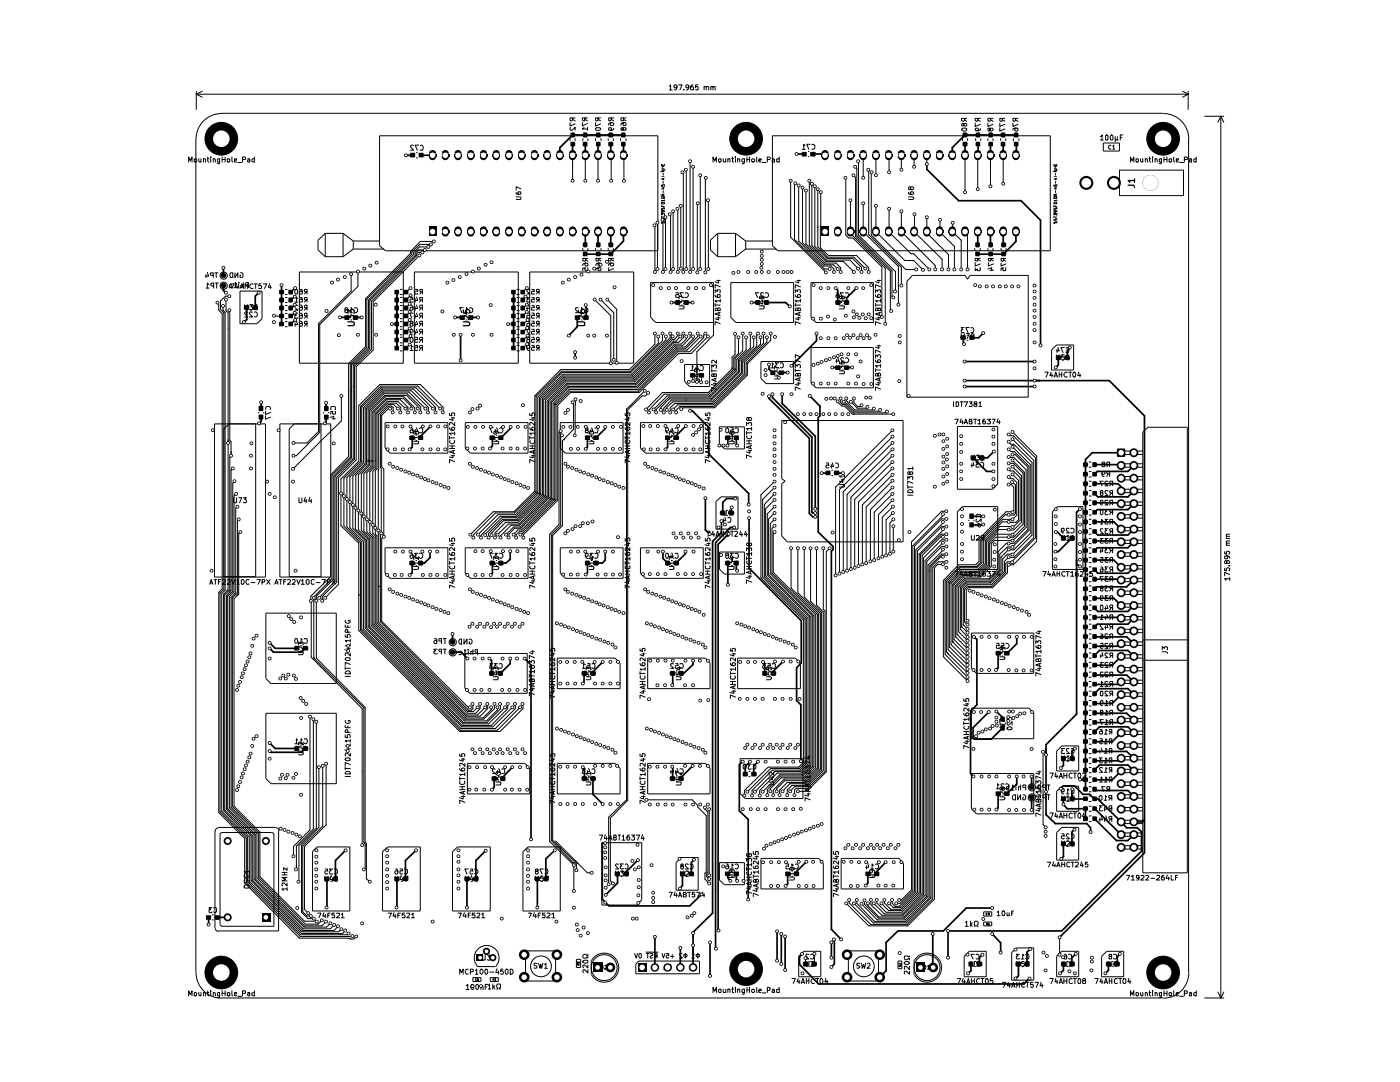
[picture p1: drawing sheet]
<svg xmlns="http://www.w3.org/2000/svg" width="279mm" height="216mm" viewBox="0 0 279 216" stroke-linecap="round" stroke-linejoin="round" font-family="sans-serif">
<g fill="none" stroke="#000" stroke-width=".2">
<path d="M39.2 18.8h197.9M39.2 18.2v3.6M39.2 18.8l1.2 .6M40.4 18.2l-1.2 .6M133.6 17.2l.2-.3v1M133.6 17.9h.6M135.1 17.4l-.1 .1h-.4l-.1-.4 .2-.2 .4 .2-.2 .8h-.3M135.4 16.9h.7l-.4 1M136.5 17.9h.1M137.5 17.4l-.1 .1h-.4l-.1-.4 .1-.2 .5 .2-.2 .8h-.3M138.3 16.9l-.3 .1-.2 .8 .3 .1h.3v-.5l-.2-.1-.3 .1-.1 .1M139.3 16.9h-.5v.5l.1-.1 .4 .1v.5h-.5"/>
<path d="M140.5 17.4l.4-.1v.6M140.5 17.3v.6M140.9 17.4l.1-.1h.4v.6M141.9 17.4l.4-.1v.6M141.9 17.3v.6M142.3 17.4l.1-.1h.3v.6M236 18.2l1.1 .6M237.1 18.2v3.6M237.1 18.8l-1.1 .6M37.6 32.3v-1l.4 .8 .3-.8v1M38.7 31.7h.4l.2 .1v.4l-.2 .1h-.4zM39.1 27.7v166.4"/>
<path d="M39.7 31.7v.5l.1 .1h.3M40.1 31.7v.6M40.6 31.7h.3l.1 .1v.5M40.6 31.7v.6M41.4 31.7h.3M41.5 31.3v.9l.2 .1M42.1 31.3v.1M42.1 31.7v.6M42.6 31.7h.2l.2 .1v.5M42.6 31.7v.6M43.7 27.6h.6M43.7 27.1v1"/>
<path d="M43.8 31.7v.9h-.4M43.8 31.7h-.4v.6h.4M44.2 22.6h187.9M44.2 22.6a5.1 5.1 0 0 0-5.1 5.1M44.3 27.1v1M44.3 31.3v1M44.3 31.8h.6M44.8 27.4l.2-.3v1M44.8 28.1h.6M44.9 31.3v1M45.4 31.7h.5v.6h-.5zM46.3 31.3v.9l.2 .1"/>
<path d="M46.8 32l.4-.1-.1-.2h-.3v.6h.4M47.5 32.4h.7M48.4 31.8h.5l.1-.4-.6-.1v1M49.4 31.7h.4v.6M49.8 31.9l-.4 .1 .1 .3h.3M50.8 31.7h-.3l-.2 .1v.5h.5M50.8 31.3v1M75.7 27.1h55.6v22.9h-54.4l-1.2-1zM82.5 29h-.4l-.2 .2 .6 .8h-.6M83 30.5h.4M83 31.5h.4M83.5 29h-.6l.4 1"/>
<path d="M83.9 29a.52 .52 0 0 1 .6 .3 .52 .52 0 0 1-.2 .7l-.4-.1M103 39.3l.9 .1v.4h-.9M103 38.4l.2 .4h.7v-.5h-.5l-.1 .3 .2 .2M103.9 37.7l-.9-.4v.6M113.8 24.5v.6l1-.4M113.8 27.6v.5M113.8 25.5v.4l.4 .1 .6-.6v.6M114.3 23.5v.5l-.2 .1-.3-.1v-.5h1M114.3 36.1h.1M114.3 23.8l.5 .3M114.3 31v5.1M114.8 27.6v.5"/>
<path d="M116.2 24.5v.6l1-.5M116.3 27.6v.5M116.6 25.4l-.4 .3h1M116.7 23.5v.5h-.4l-.1-.5h1M116.7 23.8l.5 .3M116.8 36.1h.1M116.8 31v5.1M117.2 25.4v.6M117.3 27.6v.5M118.8 24.5v.6l1.1-.4M118.8 27.6v.5M119 25.5h.7l.2 .3-.2 .2h-.7l-.2-.2z"/>
<path d="M119.4 23.5v.5l-.4 .1-.2-.1v-.5h1.1M119.4 36.1h.1M119.4 23.8l.5 .3M119.4 31v5.1M119.9 27.6v.5M121.4 27.6v.5M121.9 31l.1 5.1M122 23.5v.5l-.2 .1-.3-.1v-.5h1M122 24.5l-.2 .2 .1 .4h.4l.2-.2-.1-.3a.67 .67 0 0 0-.9 .1v.3M122 23.8l.5 .3M122.4 27.6v.5M122.5 25.6l-.3 .4h-.6v-.5h.4l.1 .3-.2 .2"/>
<path d="M123.8 27.6v.5M124.3 25.7v-.2h-.3v.5l.3-.1 .1-.4h.5v.2v.3h-.5l-.1-.2M124.4 23.5v.5l-.3 .1-.2-.1v-.5h1M124.4 23.8l.5 .3M124.4 31l.1 5.1M124.5 24.5l-.2 .1v.4l.6 .1v-.4l-.1-.2-.8 .1-.1 .4M124.9 27.6v.5M132 39.3l.5-.1 .1 .3-.5 .1zM132 36.9v.2l.3 .1-.1-.2 .4-.1-.1 .3M132 33.9h.6l-.6 .3h.6M132 32.7v.3h.6v-.3M132 35.3h.6"/>
<path d="M132 33.6h.6M132 33.2h.6M132.2 37.5h.4M132.2 35.6h.4M132.3 32.8v.2M132.3 33.2v.4M132.3 34.5v.5M132.3 36.1v.5M132.3 38v.5M132.4 37.4v.3l-.5-.1M132.4 35.5v.4l-.5-.2M132.4 38.7v.3"/>
<path d="M132.6 38.7l-.6 .2 .6 .2M132.6 39.8v.4M136.2 34.4l.2 .1v19.8M136.9 33.9l.1 19.8M137.7 32.2h.1M137.7 32.2v22.1M138.3 33.3v20.4M139.8 35v18.7M140.9 35.5l-.1 18.9M141.3 40l.1 13.7M142.3 32.3v-1l.3 .8 .4-.8v1M143.4 31.8l.2-.1h.3v.6h-.3l-.2-.1z"/>
<path d="M144.3 31.7v.5l.2 .1h.3M144.8 31.7v.6M145.3 31.7h.4v.6M145.3 31.7v.6M146 31.7h.4M146.2 31.3v1h.2M146.8 31.3v.1M146.8 31.7v.6M147.2 31.7h.4v.6M147.2 31.7v.6M148.4 27.6h.6M148.4 27.1v1"/>
<path d="M148.6 31.7v.8l-.2 .2-.3-.1M148.6 31.7h-.3l-.2 .1v.5h.5M149 27.1v1M149.1 31.8h.5M149.1 31.3v1M149.6 31.3v1M149.9 27.1h-.4l-.1 .5 .4-.1 .2 .2-.1 .4-.5-.1M150 31.8l.3-.1h.2l.1 .5-.3 .1h-.2zM151 31.3l.1 1M151.4 32l.5-.1-.1-.2-.4 .1v.4l.2 .1h.3M152.1 32.4h.8M153.1 31.8h.5l.1-.3-.6-.2v1"/>
<path d="M154.1 31.7h.3l.2 .1v.5M154.1 27.1h55.5v22.9h-54.3l-1.2-1zM154.6 31.9h-.4l-.1 .2 .1 .2h.4M155.5 31.7h-.5v.6h.5M155.5 31.3v1M157.8 36.1v11.2l7 7.1M158.7 36.6l-.1 .1v11.1l6 5.9h1M159.4 37v11.1l5 5h1.4l.6 .6v.6l-.1-.1M160.1 29.8h.6M160.2 37.4v11l4.4 4.4h1.7l.9 .9M160.7 29l-.3-.2v1M160.8 38v10.7l3.8 3.8h2.2l1 .9v.9"/>
<path d="M161.3 30.2h.2M161.3 31.2h.2M161.5 36.1v12.8l3.3 3.3h3.5l2.1 2.1M161.7 28.8h-.7l.4 1M162 28.9l.3-.1 .3 .2v.5l-.3 .3-.3-.1M162 36.7v12.3l2.9 2.9h4.7l1.7 1.7M162.6 37.2v12l2.5 2.4h5.1l1.7 1.7v1M163.2 37.8h.1M163.2 37.8v11.5l2 2h5.2l2.3 2.3M163.8 38.4l-.1 11 1.6 1.6h5.6l2.5 2.4v.9M168.7 35.5l.1 11.4 .6 .6h.8l5.8 5.8v9.9M169.7 40v6.6l7 6.9v11.1l.1-.1"/>
<path d="M170.3 35l.4 .4v11.8l7 6.9v7.8l.2 .2M170.7 33.3l.3 .4v13.3l7 7v5.1l.3 .3M171.3 32.2v14.7l7.4 7.3-.1 4M172.3 31h.1M172.3 31v4.5M173.3 33.9l.1 12.9 6.5 6.5v3.7M174 34.4l-.1 12.5 6.8 6.9 2.2-.1M174.8 31h.1M174.8 31v4M177.3 31l.1 3.4M179.9 31h.1M179.9 31v2.9"/>
<path d="M181.3 39.3h.9l.1 .2-.1 .3h-.9M181.3 38.4l.1 .3 .8 .1 .1-.2-.1-.3h-.4l-.1 .1 .1 .4h.1M181.8 37.5l.1-.2 .4 .2-.1 .3h-.4l-.2-.5-.3 .1 .1 .4h.3l.1-.1M182.4 31h.1M182.4 31v2.3M185 32.8h.1M185 31v1.8M192 25.7h.9a.54 .54 0 0 1-.4 .5 .54 .54 0 0 1-.6-.3zM192.1 27.6v.5M192.3 24.8l-.2-.2-.2 .4 .3 .1 .3-.5h.3l.1 .5h-.4l-.2-.1M192.5 23.6l-.1 .5-.2 .1-.3-.2v-.4h1M192.5 23.9l.4 .3"/>
<path d="M192.6 31h.1M192.6 31v7.4M193.1 27.6v.5M194.6 24.6v.6l1-.4M194.7 27.6v.5M195.1 23.6v.5h-.4l-.1-.5h1M195.1 31h.1M195.1 23.9l.5 .3M195.1 31v6.8M195.6 25.7v.2l-.2 .2h-.7v-.5h.4l.2 .1v.2l-.3 .2M195.7 27.6v.5M197.2 24.6v.6l1-.4"/>
<path d="M197.2 27.6v.5M197.6 25.7l-.1-.1-.3 .1v.3l.1 .2 .2-.1 .2-.5h.3l.2 .1-.3 .5h-.1l-.2-.3M197.7 23.6v.4l-.2 .2-.3-.1v-.5h1M197.7 31h.1M197.7 23.9l.5 .3M197.7 31v6.2M198.2 27.6v.5M199.5 24.6v.6l1-.4M199.5 25.5v.7l1-.5M199.7 27.6v.5M200 23.6v.5l-.3 .1-.2-.2v-.4h1M200 23.9l.5 .3"/>
<path d="M200.2 31h.1M200.2 31v5.7M200.7 27.6v.5M202.2 24.6v.6l1-.4M202.2 27.6v.5M202.7 23.6v.4l-.2 .2-.3-.1v-.5h1M202.7 23.9l.5 .3M202.7 25.6h-.1a.35 .35 0 0 0 0 .5 .35 .35 0 0 0 .5 0 .35 .35 0 0 0 0-.5h-.7l-.2 .1v.3M203.3 27.6v.5M210.3 36.9v.2l.3 .1v-.3h.3l-.1 .3M210.3 33.9h.6l-.6 .3h.6M210.3 32.7v.3h.6v-.3"/>
<path d="M210.3 35.3h.6M210.3 33.6h.6M210.3 33.2h.6M210.4 39.2h.4l.1 .3-.5 .1zM210.5 37.5h.4M210.5 35.6h.4M210.6 32.8v.2M210.6 33.2v.4M210.7 34.5v.5M210.7 36.1v.5M210.7 38v.5M210.7 37.4v.3l-.4-.1"/>
<path d="M210.7 35.5v.4l-.4-.2M210.7 38.7v.3M210.9 38.7l-.6 .2 .6 .2M210.9 39.8v.4M219.6 27.3l.3-.4v1M219.6 27.9h.6M220.2 28.5h3.2v1.6h-3.2zM220.7 27l.3-.1 .1 .3-.1 .7h-.3l-.1-.1zM221.8 29.1l-.4-.1-.2 .2v.4l.2 .2 .4-.1M221.8 26.9a.63 .63 0 0 1 .2 1 .54 .54 0 0 1-.5-.4 .54 .54 0 0 1 .3-.6zM222 29.2l.3-.2v.8M222 29.8h.5"/>
<path d="M222.6 27.3v1M223 27.9h.2M223 27.3v.6h-.4M223.4 34h12.8v5h-12.8zM223.6 27.4h.3M224.1 26.9h-.5v1M225.6 32.3v-1l.3 .8 .4-.8v1M226.7 31.7h.3l.2 .1v.4l-.2 .1h-.3zM227.6 31.7v.5l.2 .1h.3M228.1 31.7v.6M228.6 31.7h.2l.2 .1v.5M228.6 31.7v.6"/>
<path d="M229.3 31.7h.4M229.4 31.3v.9l.3 .1M230 31.3v.1M230 31.7v.6M230.5 31.7h.3l.1 .1v.5M230.5 31.7v.6M231.7 27.1v1M231.7 27.6h.6M231.8 31.7v.9h-.4M231.8 31.7h-.4v.6h.4M232.2 22.6a5.1 5.1 0 0 1 5.1 5.1M232.3 27.1v1"/>
<path d="M232.3 31.3v1M232.3 31.8h.6M232.7 27.3l.1-.2h.3l.2 .3-.7 .7h.7M232.9 31.3v1M233.3 31.7h.5v.6h-.5zM234.2 31.3v.9l.2 .1M234.8 32l.4-.1-.1-.2h-.3v.6h.4M235.4 32.4h.8M236.4 31.8h.5l.1-.4-.6-.1v1M237.2 27.7v166.4M237.4 31.7h.4v.6M237.8 31.9l-.4 .1 .1 .3h.3"/>
<path d="M238.7 31.7h-.2l-.3 .1 .1 .5h.4M238.7 31.3v1M240.4 23.2h3.8M243.6 23.2v175.9M243.6 23.2l-.6 1.2M243.6 23.2l.6 1.2M41.1 54.8v.6M41.1 57.5h.6M41.4 54.4l.2 .7h-.6M41.7 56.8l-.3-.3v1M42.6 54.9h-.5l-.1-.1 .1-.4h.5v1M42.6 57.1l-.5-.1v-.4l.5-.1v1"/>
<path d="M42.9 54.4h.6M43 56.5h.6M43.2 54.4v1M43.2 56.5v1M45.1 59.8v2.2l.4 .4v55.2l-.9 1v43.1l5.2 5.3v8.9l10.4 10.4h8.2l.5-.6M45.8 59.1h-.8l-1 .9v1.7l.7 .7v55.2l-.8 .8v43.6l5.3 5.2v8.9l10.7 10.8 10.4-.1M45.9 54.5l.6-.1v1l-.6-.1zM46 56.6h.7l-.4 1M46.2 56.8l-.3-.1-.1 .2v.5h.4l.1-.3-.5-.1M46.7 57.4h.5M46.9 54.4v1l.6-1v1M47.2 56.7l-.2-.3v1"/>
<path d="M47.2 56.6l-.2 .7h.6M47.5 57v.6M47.6 56.4v.1M47.6 56.7v.7M47.9 57.6l.3-1 .4 1M47.9 58.1h4.4v5.5l-1 1h-3.4zM48 54.4h.3l.2 .2v.6l-.2 .2h-.3l-.1-.5h.2M48 57.3h.5M48.6 56.8l-.3-.1-.2 .2v.5M48.6 56.4v1M48.9 56.6v1M48.9 57.1h.5"/>
<path d="M49.4 56.6v1M49.6 56.9h-.5l-.1-.3 .2-.2h.4v1M50.5 56.7l-.4-.1a.55 .55 0 0 0 0 1l.4-.1M50.8 56.6h.6M51 56.6v1M52.1 56.6h-.4l-.1 .5 .4-.1 .2 .1-.1 .5-.5-.1M52.5 56.6h.7l-.4 1M53.8 56.6l-.2 .7h.6M54 57v.6M56.2 56.9v7.8M56.9 59.4h.5M56.9 58.8h.5"/>
<path d="M56.9 57.7h.5M58.9 57.8l.1-.1a.47 .47 0 0 1 .4 .5 .47 .47 0 0 1-.4 .5l-.2-.4zM59.4 59.6l-.2-.2v.9M59.7 54.3h20.8v18.2h-20.8zM59.9 59.4l.4 .1v.7l-.4 .1-.2-.2v-.2l.3-.2 .3 .2M59.9 57.7l.4 .2v.7l-.4 .1-.2-.2v-.2l.3-.2 .3 .2M61.1 59.9l-.3 .4M61.1 58.3l-.3 .4M61.3 59.9l-.5-.1v-.4h.5v.9M61.3 58.3l-.5-.1v-.4l.5-.1v1M64.9 51.2h3.6M64.9 46.6h3.6"/>
<path d="M64.9 46.6v4.6M64.9 46.6l-1.4 1.3v2l1.4 1.3M68.5 46.6l2 1.5M68.5 46.6v4.6M70.1 54.7v3.4l-6.5 6.5v21.5l-2.3 2.3h-2.7M70.5 48.1v1.6M70.5 48.1h5.2M70.5 49.7h6.1M70.5 49.7l-2 1.5M71.4 54.2v2.9l-7.6 7.7v21.5l-4.6 4.6h-.6M79.2 58.3v11.1M79.8 59.4h.5"/>
<path d="M79.8 58.8h.5M79.8 57.7h.5M81 59.9h.1M81.8 59.4h.6v.4h-.6v.4h.6M81.9 57.5l-.9 .8M81.9 58.9l-.9 1M82.7 54.3h20.7v18.2h-20.7zM82.9 57.7h.5v.5l-.4-.1-.2 .2 .1 .4 .5-.1M82.9 59.6v.7M83.1 59.3l.3 .6h-.6M83.7 51l-9.2 9.2v9.6l-3.4 3.4v18.6l-3.6 3.5v21.4l-2.6 2.6M84 59.9l-.3 .4"/>
<path d="M84.1 58.3l-.3 .4M84.3 59.9l-.5-.1v-.4h.5v.9M84.3 58.3l-.5-.1v-.4l.5-.1v1M84.3 50.4h-.8l-.4 .3v.4l-9 9v9.6l-3.3 3.4v18.5l-3.6 3.6v21l-2.9 2.8v.9M84.8 49.9h.1M84.8 49.9h-1.3l-.6 .6v.5l-9.1 8.9v9.7l-3.3 3.3v18.6l-3.6 3.6v20.9l-3.2 3.3M85.5 49.3h-1.8l-1.2 1.2v.3l-9 9.1v9.5l-3.3 3.4v18.6l-3.6 3.6v20.6l-3.5 3.4v12.3l9.8 9.8v27l.2 .2v7l.7 .6M86 48.8h.1M86 48.8h-2.2l-1.6 1.5v.4l-9 9v9.6l-3.3 3.3v18.7l-3.6 3.5v20.6l-3.7 3.7v12.2M86.6 48.2h.1M86.6 48.2h-2.7l-2 2v.3l-8.9 9.1v9.6l-3.4 3.4v18.5l-3.6 3.6M102.5 58.3v11.1"/>
<path d="M103.1 59.4h.6M103.1 58.8h.6M103.1 57.7h.6M104.3 58.3h.1M104.9 59.2l-.6 .7M105.1 57.5l-.8 .8M105.7 59.4h-.6l.4 .3-.4 .2 .1 .4 .5-.1M105.7 57.8l-.5-.1-.1 .2 .6 .8h-.6M105.7 54.3h20.8v18.2h-20.8zM106.1 59.4h.5l.1 .4h-.6v.5l.6-.1M106.1 57.7h.5l.1 .5h-.6v.5l.6-.1M107.3 59.9l-.2 .4"/>
<path d="M107.3 58.3l-.2 .4M107.6 59.9l-.5-.1 .1-.4h.4v.9M107.6 58.3l-.5-.1v-.4l.5-.1v1M116.3 49.5v.5M116.9 51.6l-.1 .5-.2 .1-.3-.3v-.3h1M116.9 52.5l-.2 .2 .2 .4 .4-.1v-.4a.64 .64 0 0 0-1 .4M116.9 51.8l.4 .4M117.2 53.4v.6h-.4v-.6l-.5 .1v.5M117.3 49.5v.5M118.7 59.8l3.2 3.2v9.5M118.8 49.5v.5M119.4 51.6v.4l-.4 .1-.1-.5h1"/>
<path d="M119.4 51.7l.5 .4M119.5 52.5l-.1 .1v.4l.4 .1 .1-.3v-.3h-.7l-.3 .2v.3M119.5 53.4l-.1 .1v.4l.4 .1 .1-.2-.1-.4-.8 .2-.1 .3M119.9 59.8l2.6 2.6v9.4M119.9 49.5v.5M121.2 59.8l1.9 1.9v10.7M121.4 49.5v.5M121.5 53.4v.6l1-.4M122 51.6l-.1 .5-.4-.1v-.4h1M122 52.5l-.2 .2 .1 .3h.5l.1-.3-.2-.2h-.6l-.2 .2v.3M122 51.7l.5 .4M122.4 49.5v.5"/>
<path d="M130.6 45l.1 9.3M131.2 44.4h.1M131.2 44.4v9.3M132 44.2l.1 .4 .2-.4h.3v.4M132 43.6v.4l.3-.1v-.3l.3 .1v.3M132 43v-.4l.2 .2 .1-.2h.3l-.1 .4M132 41.4v.4h.3l.1-.4 .2 .1v.3M132 40.9v.3h.6M132 40.4l.3-.1 .3 .1v.2l-.6 .1zM132 43.3h.6M132 43.1v.4M132.2 43.9l.1 10.4"/>
<path d="M132.3 42v.3l-.3 .1v-.4h.4l.2 .3M132.3 41v.2M132.6 40h-.6l.2 .2M132.8 43.3h.1M132.8 43.3v10.4M133.7 42.8h.1v11.5M134.3 42.2v11.5M134.8 58.4h.6v.4h-.6v.5h.6M135.2 41.7l.1 12.6M135.9 41.1v12.5M135.9 59.9h.3M136.4 58.4h-.7l.5 1"/>
<path d="M136.5 59.4l-1-.4v.7M136.7 58.5l.4-.1a.55 .55 0 0 1 0 1l-.4-.1M139.2 40.6v13.8M140.8 54.4h.1M141.9 56.9l.5 .4M142.7 58.8l.1 .4a.74 .74 0 0 0 .9 .1v-.5h-.4h-.2v.5l.2 .1M142.7 58.4v-.6l.4 .4 .1-.4h.5v.6M143.1 56h.6M143.2 51.2h3.6M143.2 46.6v4.6M143.2 46.6l-1.4 1.3v2l1.4 1.3M143.2 46.6h3.6"/>
<path d="M143.4 55.9v.6l-.7-.3M143.7 57.2l-1-.4v.7M143.7 59.7v.6M145.9 56.4h12.5v7.9h-11.5l-1-1zM146.8 46.6l2 1.5M146.8 46.6v4.6M148.8 48.1h5.3M148.8 48.1v1.6M148.8 49.7h6.1M148.8 49.7l-2 1.5M151.4 58.4h-.6l.4 1M151.7 59.1h.7l.1 .3-.1 .2h-.7l-.2-.2z"/>
<path d="M151.9 59.9h.3M152.2 59.9v.7l-.7-.2M152.4 58.5l-.5-.1-.1 .2 .6 .8h-.6M152.7 58.5l.4-.1a.55 .55 0 0 1 0 1l-.4-.1M158.7 58.8l.1 .4a.74 .74 0 0 0 .9 .1v-.5h-.4h-.2v.5l.2 .1M158.7 58.4v-.6l.4 .4 .1-.4h.5v.6M159.1 56h.6M159.4 55.9v.6l-.7-.3M159.7 57.2l-1-.4v.7M159.7 59.7v.6M161.9 56.4h12.4v7.9h-11.4l-1-1zM165.6 53.7h.1"/>
<path d="M166.9 58.4h.3a.62 .62 0 0 1 .1 1l-.5-.1v-.5h.4l.2 .1M167.8 54.3h.1M168 59.3v-.2h.5v.2v.3h-.5v-.4l-.4-.1v.5h.3l.1-.2M168 59.9h.2M168.4 58.4h-.7l.5 1M168.7 58.5l.4-.1a.55 .55 0 0 1 0 1l-.4-.1M172.3 46.2h.1M172.3 40.6v5.6M172.3 46.2l7 7v7.6M174.7 58.8l.1 .4 .8 .2 .1-.2-.1-.4h-.5v.5l.2 .1M174.7 58.4v-.6l.4 .4 .1-.4h.5v.6M174.8 46.2h.1"/>
<path d="M174.8 46.2l5.8 5.8h1.7l1.9 1.8M174.8 41.1v5.1M175.1 56h.6M175.4 55.9v.6l-.7-.3M175.7 57.2l-1-.4v.7M175.7 59.7v.6M177.4 41.7l-.1 4.5 4.5 4.4h.5l3.2 3.2M179.9 42.2v4l6.8 6.8v.8M182.1 54.9h10.5l.5 .8 .5-.8h11.6v24.3h-24.2v-23.1zM182.5 42.8l-.1 3.4 5.6 5.5v2.1M185 46.2h.1M185 43.3v3.2l4.3 4.3v3"/>
<path d="M187.6 43.9l-.1 2.3 3 3v4.6M190.1 44.4l-.1 1.8 1.8 1.7v5.9M192.6 46.2l.5 .5v7.1M194.5 49.5v.5M194.6 52.4v.7l1-.4M194.6 53.4v.6l.4-.3v.2l.2 .1 .4-.1v-.5M195.1 51.6v.4l-.4 .1-.1-.5h1M195.1 51.7l.5 .4M195.6 49.5v.5M197.2 53.7l.7-.3v.6M197.2 49.5v.5M197.2 52.4v.7l1.1-.4"/>
<path d="M197.6 53.9h.7M197.8 51.6v.4l-.5 .1-.1-.5h1.1M197.8 51.7l.5 .4M198.2 49.5v.5M199.8 52.5v.6l.9-.4M199.8 49.5v.5M200.3 51.6l-.1 .5-.2 .1-.2-.2v-.4h.9M200.3 51.8l.4 .4M200.6 53.4v.6h-.4v-.6l-.4 .1v.5M200.8 49.5v.5M210.3 44.2l.1 .4 .3-.4h.2v.4M210.3 43.6l.1 .4h.2l.1-.4 .2 .1v.3"/>
<path d="M210.3 43v-.4l.3 .2v-.2h.3l-.1 .4M210.3 41.4v.4h.3l.1-.4 .2 .1v.3M210.3 40.9v.3h.6M210.3 40.4l.4-.1 .2 .1v.2l-.5 .1zM210.3 43.1v.4M210.3 43.3h.6M210.6 42l.1 .4h-.3v-.4h.3l.2 .3M210.6 41v.2M210.9 40h-.6l.2 .2M43.4 60.4l.3 .4v1.1l.6 .7v54.9l-.6 .7v43.9l5.1 5.2v8.9l10.9 11h10l.2 .2h.7l.5-.5M44.5 61v.9l.4 .4v55.5l-.6 .6v43.5l5.1 5.1v8.9l10.6 10.6h9.3l.3-.2M45.8 61.9l.1 26 .2 .2v3l-.2 .3v26.4l-1.1 .9v42.9l5.3 5.2v8.9l10.2 10.2h7.2l.6-.5"/>
<path d="M48.8 60.8l.1 1 .5-.1v-.9M49.4 62.3l-.4-.1-.2 .2 .6 .8h-.6M49.8 60.8h.6l-.3 .4h.2l.1 .2-.1 .4-.5-.1M49.9 60.9h.4M49.9 61.9h.4M50.3 62.3l-.3-.1-.2 .2v.2l.6 .6h-.6M50.8 62.3a.45 .45 0 0 1 .6 .4 .45 .45 0 0 1-.6 .5M51.3 60.8l-.4 .1-.1 .7 .1 .2 .5-.1-.1-.5h-.4l-.1 .2M54.7 63l1.5 .1M56.9 65.2h.5M56.9 64.2h.5M56.9 62.6h.5"/>
<path d="M56.9 63.6h.5M56.9 61h.5M56.9 62h.5M56.9 60.4h.5M58.8 60.3h.6M58.9 64.4v.7M59.2 64.1l.2 .7h-.6M59.4 62.5h-.6l.4 .4h-.3l-.1 .2 .1 .4 .5-.1M59.4 61l-.4-.1-.2 .2 .6 .8h-.6M59.9 64.1l.4 .2v.7l-.3 .1-.3-.2 .2-.4h.4v.2M59.9 62.5l.4 .2v.7l-.4 .1-.2-.2 .2-.4h.4v.2M59.9 60.9l.4 .2v.7l-.4 .1-.2-.2v-.2l.3-.2 .3 .2"/>
<path d="M61.1 64.6l-.3 .5M61.1 63.1l-.3 .4M61.1 61.5l-.3 .4M61.3 64.6h-.5v-.4l.5-.1v1M61.3 63.1h-.4l-.1-.2v-.3l.5-.1v1M61.3 61.5l-.5-.1v-.4l.1-.1h.4v1M68.1 79v5l-9.6 9.6M69.1 61.8l-.3 .2v.2l.3 .2 .3-.2v-.2l-.2-.2h-.3l-.1-.2 .4-.2 .2 .2-.2 .2M69.8 62.4h.5M69.9 62.8h.3M69.9 63.8h.3M70.2 73h.1"/>
<path d="M70.3 61.6l-.2-.2v1M70.8 61.5l.2-.1 .3 .2v.5l-.3 .3-.2-.1M78.2 64.7h1M79.8 70h.5M79.8 67.3h.5M79.8 68.4h.5M79.8 65.7h.5M79.8 66.8h.5M79.8 65.2h.5M79.8 64.2h.5M79.8 62.6h.5M79.8 63.6h.5"/>
<path d="M79.8 61h.5M79.8 62h.5M79.8 60.4h.5M79.8 68.9h.5M81 61.5h.1M81 63.1h.1M81 64.7h.1M81.8 60.6l-.8 .9M81.8 62.2l-.8 .9M81.8 63.8l-.8 .9M81.8 65.5l-.8 .8M81.8 68.7l-.8 .7"/>
<path d="M81.8 67.5l.4-.2a.58 .58 0 0 1-.1 1l-.3-.1zM81.8 66.1l.1 .2h.4l.1-.4-.2-.2-.4 .1v.7l.5 .2M81.8 69.9h.6M81.9 60.9a.59 .59 0 0 1 .5 .4 .59 .59 0 0 1-.1 .6l-.5-.1v-.4l.4-.1 .2 .2M81.9 67.1l-.9 .8M82 64.5l-.2 .1v.4a.32 .32 0 0 0 .6 0 .32 .32 0 0 0-.2-.5l-.4-.1v-.2h.6v.1l-.2 .2M82.4 69.2h-.1l-.2-.3v1M82.4 62.5h-.6l.4 1M82.9 68.9h.4l.1 .5-.5-.1-.1 .5 .1 .1 .5-.1M82.9 67.3h.4l.1 .5-.5-.1-.1 .5 .1 .1 .5-.1M82.9 61.2v.7M82.9 62.8v.7"/>
<path d="M82.9 64.4v.7M82.9 66v.7M83.1 60.9l.3 .7h-.6M83.1 65.7l.3 .7h-.6M83.1 64.1l.3 .7h-.6M83.1 62.5l.3 .7h-.6M84 61.5l-.3 .4M84 69.4l-.3 .5M84 67.8l-.3 .5M84 66.2l-.3 .5M84 64.6l-.3 .5M84 63.1l-.3 .4"/>
<path d="M84.3 61.5l-.5-.1v-.4l.5-.1v1M84.3 69.4h-.5l-.1-.3 .6-.2v1M84.3 67.8h-.5l-.1-.3 .6-.2v1M84.3 66.2h-.5l-.1-.3 .6-.2v1M84.3 64.6h-.5l-.1-.3 .6-.2v1M84.3 63.1l-.5-.1v-.4l.5-.1v1M92.4 61.4h-.6l.4 1M92.8 62.4h.6M92.9 62.8h.4M92.9 63.8h.4M93.4 61.6l-.3-.2v1M93.7 61.5a.47 .47 0 0 1 .7 .4 .47 .47 0 0 1-.7 .4"/>
<path d="M101.4 64.7h1.1M103.1 70h.6M103.1 67.3h.6M103.1 68.4h.6M103.1 65.7h.6M103.1 66.8h.6M103.1 65.2h.6M103.1 64.2h.6M103.1 62.6h.6M103.1 63.6h.6M103.1 61h.6M103.1 62h.6"/>
<path d="M103.1 60.4h.6M103.1 68.9h.6M104.3 63.1h.1M105.1 69.3l.1 .2h.4l.1-.2v-.2l-.4-.2a.7 .7 0 0 0 .1 1h.2M105.1 60.8l-.8 .7M105.1 62.2l-.8 .9M105.2 64.1l.4 .1 .1 .7-.1 .2-.5-.2 .1-.4h.4l.1 .2M105.2 62.5h.4l.1 .5-.5-.1v.6l.5-.1M105.2 61.3v.6M105.2 65.4l-.9 .9M105.2 68.7l-.9 .7M105.3 67.7l-.2 .2 .2 .4h.3l.1-.4-.1-.2h-.4l-.1-.2 .5-.2 .1 .2-.1 .2"/>
<path d="M105.3 67l-1 .9M105.3 63.8l-.8 .9h-.2M105.5 60.9l.2 .7h-.7M105.7 65.7h-.7l.6 1M106.1 64.1h.5l.1 .5-.6-.1v.4l.2 .2 .4-.1M106.1 62.5h.5l.1 .5-.6-.1v.6l.6-.1M106.1 61h.5l.1 .4h-.6v.5l.6-.1M106.1 68.9h.5l.1 .5-.2-.1h-.4v.5l.2 .1 .4-.1M106.1 67.3h.5l.1 .5-.6-.1v.5l.2 .1 .4-.1M106.1 65.7h.5l.1 .5-.6-.1v.4l.2 .2 .4-.1M107.3 64.6l-.2 .5M107.3 63.1l-.2 .4"/>
<path d="M107.3 61.5l-.2 .4M107.3 69.4l-.2 .5M107.3 67.8l-.2 .5M107.3 66.2l-.2 .5M107.6 64.6h-.4l-.1-.4 .5-.1v1M107.6 63.1h-.4l-.1-.2v-.3l.5-.1v1M107.6 61.5l-.5-.1v-.4h.5v.9M107.6 69.4h-.4l-.1-.4 .5-.1v1M107.6 67.8h-.4l-.1-.4 .5-.1v1M107.6 66.2h-.4l-.1-.4 .5-.1v1M114.9 79.7l-.2 7.2M115.4 61.5h-.5v.3l.6 .6h-.6"/>
<path d="M115.8 62.4h.6M116 62.8h.2M116 63.8h.2M116.4 61.6h-.2l-.2-.2v1M116.7 61.5l.3-.1 .3 .2v.5l-.3 .3-.3-.1M128.7 78l-3.7 3.6v78l-3.5 3.5v13.3M129.3 78.4l-.5 .6h-.6l-2.9 2.8v77.9l-3.5 3.5v12.6l.5 .5M130.7 66.5v2.2l-5.1 5h-13.7l-5.2 5.3v19l-4.1 4.1h-4.2l-4.5 4.6M131.4 67.1v1.4l-5.6 5.6h-13.7l-5.1 5v19l-4.3 4.3h-3.8l-4.4 4.4v.5M132.2 66.5v1.5l-6.3 6.3h-13.7l-4.9 4.9v19l-4.5 4.5h-3.4l-4 4M132.9 67.1v.7l-6.9 6.9h-13.7l-4.6 4.6v19.1l-4.8 4.6h-3.1l-3.8 3.8v.5M133.7 66.5h.1"/>
<path d="M133.7 66.5v.9l-7.6 7.6h-13.7l-4.5 4.5v19l-.1 .2M134.3 67.1v.2l-8 8h-13.7l-4.3 4.3v19l-5.1 5h-2.9l-2.8 2.8v.9M135.3 66.5h.1M135.3 66.5v.5l-.7 .7h-.3l-7.9 7.9h-13.7l-4.2 4.2v18.9l-5.2 5.2h-2.8l-2.4 2.4v.5M135.5 61h1v.2l-.1 .4h-.9M135.5 60.6v-.6l.4 .4v-.3l.5-.1 .1 .2v.4M135.8 67.1l-.9 1h-.5l-7.9 7.8h-13.7l-3.9 3.9v19.1l-.3 .2M135.9 60.9h.3M136.4 66.5h.1M136.4 66.5v.9l-1 .9h-.9l-7.9 7.9h-13.7l-3.7 3.8v19l-5.6 5.6h-2.1l-2.2 2.1M136.6 72.7h5v4.4h-4l-1-1zM137 79.8h.1"/>
<path d="M137 67.1v.5l-1.1 1.1h-1.2l-7.9 7.8h-13.7l-3.7 3.6v19l-5.7 5.7h-1.7l-2.1 2.1v.4M137.7 66.5v.9l-1.5 1.6h-1.4l-7.9 7.8h-13.7l-3.4 3.5v18.9l-.3 .2M137.8 73.9h.6M138.2 74.9l.1 1.1M138.3 67.1v.5l-1.6 1.7h-1.8l-7.8 7.8h-13.8l-3.3 3.2v19l-.1 .3M138.4 73.2l-.3-.3v1M138.6 75.6h.9l.1 .2-.1 .3h-.9M138.9 73.2v.7M138.9 74.7h.7M139 73.7h.2v.4l-.5 .1v-.5h.6h.2l.1 .4M139 74.4h.2M139 75.4h.2"/>
<path d="M139.2 72.9l.1 .7h-.6M139.2 74.5v.7l-.7-.3M139.2 66.5v.6l-2.4 2.5h-1.8l-7.9 7.8h-13.7l-3 3.1v19l-6.3 6.2h-.8l-.8 1M139.8 73.1l.2-.2 .3 .3v.6h-.5M139.8 67.1l-2.7 2.7h-1.9l-7.9 7.9h-13.7l-2.9 2.9v19l-6.5 6.5h-.5l-.7 .6v.6M140 74.9l-.1 1.4M140.8 66.5l-.4 .4v.5l-2.8 2.8h-2.3l-7.9 7.9h-13.7l-2.7 2.7v18.9l-7 7h-.1M141.3 67.1l-3.3 3.4h-2.6l-7.8 7.8h-13.8l-2.5 2.6v18.9l-6.8 6.9v.6M142 73.5v-.7l.4 .4 .2-.4 .4 .1-.1 .6M142 73.7v.6M142 74h1M142.4 64.3h-11.5l-1-1v-6.9h12.5v10.5l-3.3 3.3v6"/>
<path d="M142.4 76.5h.6M142.5 74.8l.1-.2 .4 .1v.4h-1v-.4h.5v.4M142.7 76.4v.6l-.7-.3M142.7 60.9h1M142.7 60.5v.6M142.7 75.5v.5M143 77.7l-1-.4v.7M143 75.4l-1 .4 1 .3M143 71.9v.6l-.7-.6-.3 .1 .1 .5M143.1 63.4h.6M143.2 61.6l.1-.1 .4 .1v.4h-1v-.4l.4-.1 .1 .1v.4M143.4 63.2v.6l-.7-.2"/>
<path d="M143.5 62.4v.5M143.7 64.6l-1-.4v.7M143.7 62.3l-1 .4 1 .3M143.7 60h-1l.4 .3M146.7 66.6v4.1l-.6 .6v2.3l-4.7 4.7h-9.2l-3.3 3.4M147.4 67.3v3.2l-1 1v2.2l-5 5h-8.8l-3.1 3.1v.5M148.2 66.5v3.5l-1.5 1.5v2.3l-5.1 5.2h-8.4l-2.8 2.7M148.9 67.3v2.5l-1.9 1.9v2.2l-5.3 5.3h-8.2l-2.5 2.5v.6M149.7 66.5v2.9l-2.3 2.4v2.3l-5.5 5.5h-8.3l-1.7 1.7v.5M150.4 67.3v1.9l-2.8 2.8v2.2l-5.6 5.6h-8l-1.5 1.6v.9M151.3 66.5l-.3 .4v2.2l-3 3v2.2l-5.9 5.9h-7.8l-1.2 1.1v.5M151.5 61h1v.2l-.1 .4h-.9"/>
<path d="M151.8 67.3v1.4l-3.6 3.5v2.2l-6 6.1h-7.5l-1 .9v.9M151.9 72.1h6.5v4.4h-5.5l-1-1zM151.9 60.1h.6M151.9 60.9h.3M152.4 66.5v2l-3.8 3.8v2.3l-6.2 6.2h-7.1l-1 .9M153 67.3v.9l-4.1 4.3v2.2l-6.4 6.4h-6.8l-.8 .8v.4M153.8 73.4h.6M153.8 66.5v1.4l-4.6 4.7v2.2l-6.6 6.6h-6.2l-.5 .2M154.4 72.6l-.3-.2v1M154.6 75l.9 .1v.4l-.9 .1M154.9 74.8h.4M154.9 73.8h.4"/>
<path d="M155.4 72.4h-.7l.4 .3-.4 .3 .1 .3h.6M155.5 74v.7l-.7-.7-.2 .1 .1 .5M155.5 73.5l-.9-.4v.6M155.8 72.5l.4-.1a.52 .52 0 0 1 .1 .6 .52 .52 0 0 1-.5 .3M158.7 73.4v-.7l.4 .4 .2-.4h.3l.1 .2v.5M158.7 73.9h1M158.7 60.9h1M158.7 60.5v.6M158.7 73.7v.5M159.1 63.4h.6M159.1 76.5h.6M159.2 61.6l.1-.1 .4 .1v.4h-1v-.4l.4-.1 .1 .1v.4"/>
<path d="M159.2 74.8l.1-.3 .4 .1v.4h-1l.1-.4 .3-.1 .1 .5M159.4 63.2v.6l-.7-.2M159.4 76.3v.6l-.7-.2M159.5 62.4v.5M159.5 75.4v.5M159.7 64.6l-1-.4v.7M159.7 62.3l-1 .4 1 .3M159.7 60h-1l.4 .3M159.7 77.6l-1-.4v.7M159.7 75.4l-1 .3 1 .3M159.7 72.2l-1-.4v.7M159.7 71.2l-1-.4v.7"/>
<path d="M161.9 69.3h12.4v8.1h-11.4l-1-1zM166.9 71.7v.7M167.2 71.4l.2 .7h-.6M167.5 74h.9l.1 .3v.3h-1M167.5 73.7v-.6l.5 .2v-.2h.5v.6M167.5 72.1v.5h.5v-.5h.4l.1 .2v.3M167.5 61h1v.2l-.1 .4h-.9M167.5 60.6v-.6l.5 .4v-.3l.4-.1 .1 .2v.4M167.8 79.5v.8l.3 .4h.5M168 60.9h.2M168 73.8h.2M168 72.8h.2"/>
<path d="M168.4 71.5l-.4-.1-.2 .1 .6 .9h-.6M168.7 71.5l.4-.1 .3 .4-.3 .6-.4-.1M168.9 79.5v.4l.3 .5 1.4 1.4h3.5l.3-.3M170.4 79.5v.8l.8 .8h.5l.2-.2M174.7 71.9l.1 .3 .2 .1h.7v-.5l-.6 .1v.3l.2 .1M174.7 71.5v-.7l.4 .3 .2-.3h.3l.1 .2v.5M174.7 60.9h1M174.7 73.8h1M174.7 60.5v.6M174.7 73.6v.6M175.1 69h.6M175.1 63.4h.6"/>
<path d="M175.1 76.4h.6M175.2 61.6l.1-.1h.4v.5h-1v-.4l.2-.1 .3 .1v.4M175.2 74.7l.2-.3 .3 .2v.4h-1l.1-.5h.3l.1 .5M175.4 63.2v.6l-.7-.2M175.4 76.2v.7l-.7-.3M175.4 68.8v.7l-.7-.2M175.5 62.4v.5M175.5 75.4v.5M175.7 64.6l-1-.4v.7M175.7 62.3l-1 .4 1 .3M175.7 60h-1l.4 .3M175.7 77.6l-1-.4v.7"/>
<path d="M175.7 75.4l-1 .3 1 .3M175.7 73h-1l.4 .3M175.7 70.3l-1-.5v.6M175.7 72.7v.6M179.3 60.8h.1M191.8 66.5v.9l.3 .2 .3-.1v-1M192.4 65.4h-.6l.4 .4h-.3l-.1 .4 .2 .2 .4-.1M192.8 66.5h.6l-.4 1.1M192.9 67.9h.4M192.9 66.9h.4M193.4 65.4h-.6l.4 1M193.8 65.4a.45 .45 0 0 1 .6 .5 .45 .45 0 0 1-.6 .4"/>
<path d="M194 66.5l.4 .2v.7l-.3 .2a.58 .58 0 0 1-.1-1.1zM208.5 74.3h.7l-.4 1M209.8 74.3l-.3 .6h.6M209.9 69.8l1-1h3.4v5h-4.4zM209.9 74.6v.7M210.4 75.3l.3-1 .3 1M210.5 75h.5M210.9 70.8l.1 1 .4-.1v-.9M211 69.7v.7M211.1 69.3l.3 .7h-.6M211.4 74.3v1M211.4 74.8h.5"/>
<path d="M211.9 74.3v1M212 71.9h.2M212 70.9h.2M212.4 69.3h-.7l.4 1.1M212.4 70.8h-.5v.5h.5l-.1 .5-.4-.1M212.7 69.5l.3-.2 .3 .3-.1 .7h-.5M213 74.3h-.3l-.4 .4 .4 .6 .3-.1M213.2 70.8l-.4 .2v.7l.4 .1 .2-.2-.2-.4h-.3l-.1 .2M213.2 74.3h.6M213.6 74.3v1M214.2 74.3h.1a.55 .55 0 0 1 .4 .5 .55 .55 0 0 1-.4 .5l-.1-.1-.1-.4zM215.3 74.3l-.2 .6h.6"/>
<path d="M215.5 74.6v.7M42.8 84.6h10.2v30.5h-10.2zM45.7 84.6l-1 1M46.5 93.5l-.4 .3v24.1l-.9 1v42.6l5.1 5.2v8.9l10.1 10.1h6.3l.8-.9M46.6 99.3v.9l.3 .1 .3-.1v-.9M46.8 96l-.3 .4v21.6l-1.1 1v42.4l5.3 5.1v8.9l9.8 9.9h5.4l.8-.7M47.1 98.6l-.4 .4v19.1l-.9 .9v42.2l5.1 5.3v8.8l9.8 9.7h4.5l.7-.8M47.6 99.3h.6l-.4 1M48.6 99.3h.6l-.4 .4 .4 .1v.4h-.6M51 84.6v30.5h-6.3M51.6 82.2v.3M52.6 82.2v.3"/>
<path d="M53 82v.7l1-.4M53 83v.7l1-.5M53.1 81.7l-.1-.3 .2-.3h.5l.3 .3-.1 .3M55.9 84.6h10.1v30.5h-10.1zM58.7 84.6l-1 1v29.5h6.4v-30.5M59.7 99.3v.9l.1 .1 .5-.1v-.9M60.9 99.2l-.2 .8h.6M61.1 99.7v.6M61.9 99.2l-.3 .8h.6M62.1 99.7v.6M64.6 82.2v.3M65.6 82.2v.3"/>
<path d="M65.9 83.3l.7-.2v.6M66.1 81.7l-.1-.4 .2-.2h.6l.1 .2v.4M66.3 83.6h.6M66.9 82.1v.5h-.5v-.5h-.4v.5M68 98.5h.1M68.6 99h.1M71.9 91.7h.1M76.8 84.3h12.6v6.1h-11.5l-1.1-1zM77.9 81.5h-.4l-1.3 1.4v10.2l.4 .5v13.5l-.4 .3v16.6l17.2 17.1h.4M78.4 82.3l.1-1-.4-.3h-.5l-1.7 1.7v10.6l.2 .2-.2 30.5 17.6 17.7h.5l.4-.3-.1-.9M79.4 81.5l-.9-.8h-1l-1.9 1.9v41.6l17.8 17.8h1.1l.8-.9M79.9 82.3l.1-1-.9-.9h-1.7l-2.2 2.1v11.1l-.3 .3v12.7l.3 .3v17.4l18.1 18h1.7l.8-.9v-.9"/>
<path d="M80.9 81.5l-1.5-1.4h-2.1l-2.3 2.3v11l-.6 .7v12.3l.6 .6v17.5l18.1 18.2h2.2l1.5-1.6M81.4 82.3v-1l-1.5-1.5h-2.8l-2.5 2.4v11.1l-.8 .8v12.2l.8 .9v17.3l18.4 18.4h2.8l1.5-1.5v-.9M81.9 85.3a.59 .59 0 0 1 .5 .4 .59 .59 0 0 1-.1 .7l-.5-.1v-.4l.4-.1 .2 .1M82.1 81.5v-.4l-1.6-1.6h-3.5l-2.6 2.6v11l-1.2 1.2v11.9l1.2 1.1v17.4l18.5 18.6h3.5l1.6-1.7v-.5M82.5 88.1h1v.5h-1M82.8 82.3v-.9l-2.2-2.2h-3.8l-2.7 2.8v11l-1.5 1.5v11.5l1.5 1.4v17.4l18.7 18.7h3.7l2.2-2.1v-.9M82.9 85.7v.7M82.9 86.3l.1-.2 .5 .1v.4h-.5l-.1-.4-.3-.1v.5h.3v-.2M82.9 87.9h.3M82.9 86.9h.3M83.1 85.3l.3 .7h-.6M83.4 81.5v-.4l-2.2-2.2h-4.4l-3.1 3v11l-1.6 1.7v11.2l1.6 1.7v17.5l19 18.8h4.4l2.2-2.2v-.5"/>
<path d="M83.5 87.3h-1l.4 .3M83.5 87v.6M83.7 85.5l.3-.2a.57 .57 0 0 1 .4 .5 .57 .57 0 0 1-.3 .6l-.4-.1M83.9 82.3l.1-1.1-2.7-2.6h-4.7l-3.1 3.1v11.1l-2 1.9v11l2 1.9v17.5l19 19.1h4.7l2.7-2.7-.1-1M84.9 81.5l-3.3-3.3h-5.1l-3.4 3.4v11l-2.1 2.2-.1 6.2v4.6l2.2 2.2v17.4l19.3 19.2h5.1l3.3-3.3M85.4 82.3l.1-1-3.4-3.3h-5.8l-3.4 3.4v11.1l-2.5 2.5v10.4l2.5 2.5v17.4l19.4 19.5h5.7l3.3-3.4v-.9M86.4 81.5l-3.9-3.9h-6.2l-3.8 3.8v11l-2.7 2.8v10.1l2.7 2.7v17.5l19.7 19.5h6.2l3.8-3.9M86.9 82.3v-1l-3.9-3.9h-6.9l-3.9 3.8v11.1l-3 3v9.9l3 2.9v17.5l19.8 19.8h6.9l3.9-4v-.9M87.9 81.5l-4.5-4.5h-7.4l-4.1 4.1v11l-3.3 3.3v9.6l3.3 3.3v17.4l20 20h7.4l4.5-4.6M88.4 82.3v-1l-4.5-4.6h-8.1l-4.2 4.2v11.1l-3.6 3.6v9.3l3.6 3.5v17.4l20.2 20.2h8l4.6-4.6-.1-.9M89.7 85.3l.1 .4 .8 .2 .1-.2-.1-.4h-.5v.4l.2 .2M89.7 82.5v.4l.5 .1-.1-.5h.6l-.1 .5"/>
<path d="M89.7 89.5h1M89.7 89h1M89.7 87.4h1M89.7 87v.6M89.8 87.9l-.1 .3 .4 .4 .6-.3-.1-.4M90.1 90.9h.6M90.1 83.4h.6M90.2 89v.5M90.4 90.8v.6l-.7-.2M90.4 83.3v.6l-.7-.2M90.5 89.9v.5M90.7 92.1l-1-.4v.7"/>
<path d="M90.7 89.8l-1 .4 1 .3M90.7 86.4h-1l.4 .4M90.7 84.3v.6l-.6-.6h-.3v.5M90.7 86.2v.6M92.9 84.3h12.5v6.1h-11.5l-1-1zM98.4 85.3h-.6l.4 1.1M98.5 88.1h1v.1v.4h-1M98.9 85.7v.7M98.9 86.1l.3 .2v.1l-.2 .2h-.4v-.5h.7l.2 .1v.3M98.9 87.9h.3M98.9 86.9h.3M99.1 85.3l.3 .7h-.7"/>
<path d="M99.5 87.3h-1l.4 .3M99.5 87v.6M99.7 85.5l.3-.2 .4 .6-.3 .5-.4-.1M105.7 85.3l.1 .4 .8 .2 .1-.2v-.4h-.6v.4l.2 .2M105.7 82.5v.4l.5 .1-.1-.5h.6v.5M105.7 89.5h1M105.7 89h1M105.7 87.4h1M105.7 87v.6M105.8 87.9l-.1 .3 .4 .4 .6-.3v-.4M106.1 90.9h.6M106.1 83.4h.6"/>
<path d="M106.2 89v.5M106.4 90.8v.6l-.7-.2M106.4 83.3v.6l-.7-.2M106.5 98.2h.1M106.5 89.9v.5M106.7 92.1l-1-.4v.7M106.7 89.8l-1 .4 1 .3M106.7 86.4h-1l.4 .4M106.7 84.3v.6l-.6-.6h-.3v.5M107.8 98.7l-4.7 4.6h-3l-3.3 3.3v.2M107.8 98.6v.1M108.6 99.1l-5.2 5.1h-2.5l-2.1 2.1v1"/>
<path d="M108.7 99.1h-.1M109.5 99.4l-5.6 5.8h-1.4l-1.5 1.5M109.5 99.4h.1M109.9 99.6l-6 5.8h-1.2l-1.1 1.2-.1 .7M110 99.5l-.1 .1M110.7 80.7h.1M111.7 86h.2l-.3 .4v18.2l-1.9 2v61.3l4.8 4.7v5.2M111.8 84.3h12.5v6.1h-11.5l-1-1zM112.2 86.9l-.3 .2v17.7l-1.9 1.9v61l4.4 4.4h.4l.2 .3v1.3M112.5 87.7h.1M112.5 87.7l-.3 .3v16.9l-1.9 1.9v60.8l4.2 4.2h.4M114.3 80.3l.1 .1v5.3l-1.9 2"/>
<path d="M117 85.9l-.2 .1 .1 .4h.4l.1-.2-.1-.3h-.3l-.2-.3 .2-.3 .3 .1 .1 .2-.2 .3M117.6 88.1h.9l-.1 .5h-.8M117.6 86.2l.7-.1 .2 .1v.3l-.8 .1-.1-.1zM117.9 87.9h.4M117.9 86.9h.4M117.9 85.7v.7M118.1 85.3l.2 .7h-.6M118.5 87v.6l-.5-.6-.4 .1 .1 .5M118.8 85.5l.1-.2a.61 .61 0 0 1 .3 1.1l-.4-.1M124.8 85.3v.3a.62 .62 0 0 0 .9 .1l-.1-.4h-.4l-.1 .3 .2 .3M124.8 82.5v.4l.4 .1-.1-.5 .2-.1 .4 .1-.1 .5M124.8 89.5h.9"/>
<path d="M124.8 89h.9M124.8 87.4h.9M124.8 87v.6M124.9 87.9l-.1 .4a.55 .55 0 0 0 .9 0l-.1-.4M125.1 90.9h.6M125.1 83.4h.6M125.2 89v.5M125.4 90.8v.6l-.7-.2M125.4 83.3v.6l-.7-.2M125.4 89.9v.5M125.7 92.1l-.9-.4v.7M125.7 89.8l-.9 .4 .9 .3"/>
<path d="M125.7 86.4h-.9l.2 .4M125.7 84.3v.6l-.5-.6-.4 .1 .1 .4M125.7 86.2v.6M127.8 84.3h12.5v6.1h-11.5l-1-1zM132.8 85.9l.2 .1 .4-.1-.2-.6-.3 .1a.74 .74 0 0 0 .1 1h.3M133.6 88.1h.9l-.1 .5h-.8M133.6 87.6v-.6l.3 .4 .1-.4h.4v.6M133.9 87.9h.4M133.9 86.9h.4M133.9 85.7v.7M134.1 85.3l.2 .7h-.6M134.5 86.1v.6l-.5-.6-.4 .1 .1 .4"/>
<path d="M134.8 85.5l.1-.2a.61 .61 0 0 1 .3 1.1l-.4-.1M140.8 85.3v.3a.62 .62 0 0 0 .9 .1l-.1-.4h-.4l-.1 .3 .2 .3M140.8 82.5v.4l.4 .1-.1-.5 .2-.1 .4 .1-.1 .5M140.8 87v.6M140.8 89.5h.9M140.8 89h.9M140.8 87.4h.9M140.9 87.9l-.1 .4a.55 .55 0 0 0 .9 0l-.1-.4M141.1 90.9h.6M141.1 83.4h.6M141.2 89v.5M141.4 90.8v.6l-.7-.2"/>
<path d="M141.4 83.3v.6l-.7-.2M141.4 89.9v.5M141.7 92.1l-.9-.4v.7M141.7 89.8l-.9 .4 .9 .3M141.7 86.4h-.9l.2 .4M141.7 84.3v.6l-.5-.6-.4 .1 .1 .4M141.7 86.2v.6M143.6 85.2h5v4.4h-4l-1-1zM144.8 85.6l.3-.3a.63 .63 0 0 1 .2 1.1l-.5-.2zM145.5 88.1h1l-.1 .5h-.9M145.5 86.2l.1 .3 .2 .1h.6v-.5l-.5 .1v.3l.2 .1M145.9 85.3h.4l.1 .6-.5-.1-.1 .1 .1 .5 .5-.1"/>
<path d="M145.9 87.1h.6M145.9 87.9h.4M145.9 86.9h.4M146.2 87v.6l-.7-.2M146.7 85.5l.3-.2a.57 .57 0 0 1 .4 .5 .57 .57 0 0 1-.3 .6l-.4-.1M149 84.9v-.6l.4 .3 .1-.3h.4v.6M149 88.6h1M149 88h1M149 86.1v.6M149 86.4h1M149.1 87l-.1 .2 .2 .3h.5l.3-.3-.1-.2M149.3 89.9h.7"/>
<path d="M149.4 83.6l.2-.3h.2l.2 .3-.2 .3h-.2l-.2-.2v-.3l-.2-.1-.2 .4 .2 .2 .2-.2M149.5 88v.6M149.7 89.8v.6l-.7-.2M149.7 89v.5M150 91.2l-1-.4v.6M150 88.9l-1 .3 1 .4M150 85.5h-1l.2 .2v.2M150 85.3v.6M154.6 99.7l-1.8 1.8v13.4l8.5 8.5v29.1l-1.5 1.4h-5.1l-4 4.1M154.6 98.6l-2.1 2.1v14.4l8.4 8.3v29l-1.2 1.3h-5.6l-4 4v1M154.6 97.3l-2.4 2.4v15.4l8.5 8.5v28.6l-1.1 1.1h-5.8l-4.6 4.7M154.6 96.1l-2.7 2.6v16.6l8.4 8.4v28.4l-.9 1h-6.1l-4.7 4.6v1"/>
<path d="M156 83.9h24.2v24.2h-23.1l-1.1-1.2v-10.4l.7-.5-.7-.5zM164.9 92.4h.4l.1 .5-.5-.1-.1 .4 .2 .2 .4-.1M165.9 94.9h.4M165.9 93.8h.4M165.9 92.7v.7M166.1 92.4l.2 .6h-.6M166.8 92.5a.45 .45 0 0 1 .6 .4 .45 .45 0 0 1-.6 .4M167.2 80.1v.2l.8 .7h.5l1.7 1.6h8.1M167.5 96.7h1v.2v.3h-1M167.9 95.8h.6M168.2 95.6v.7l-.7-.3M168.4 80.2h.1l1.9 1.8h5l.3-.2"/>
<path d="M168.5 95h-1l.4 .2M168.5 94.7v.5M168.6 80.7h.1M168.6 80.7l1.7 1.7h6.5l.2-.3M169.8 80.2l1.3 1.2h1.8l.2-.2M170.4 82.6h.1M178.1 85.9l-11.3 11.3v17.6M178.1 93.5l-6.8 6.7v12.7M178.1 88.4l-9.8 9.7v16M178.1 87.1l-10.6 10.6v16.8M178.1 94.7l-6 6.1v11.8M178.1 92.2l-7.5 7.5v13.6"/>
<path d="M178.1 90.9l-8.3 8.3v14.3M178.1 89.7l-9 8.9v15.3M178.1 95.9l-5.2 5.3v11.2M178.1 97.3l-4.4 4.4v10.3M178.1 98.6l-3.6 3.6v9.6M178.1 99.8l-2.8 2.9v8.7M181.2 98a.55 .55 0 0 1 .6-.3 .55 .55 0 0 1 .4 .6h-1zM181.2 95.7v-.6l.3 .3 .1-.3h.5v.6M181.2 98.8h1M181.2 96.9v.6M181.2 97.2h1M181.6 94.3l.1-.2h.4l.1 .2-.1 .4h-.4l-.2-.6-.3 .1v.5h.3l.1-.2"/>
<path d="M182.2 96.4l-1-.4v.6M182.2 93.5h-1l.2 .2M182.2 93.1v.6M190.3 80.2v.9M190.6 83.7h.6l-.4 .9M190.8 80.2h.3l.2 .1v.6l-.2 .2h-.3zM191.1 85.1h8v11.5l-1 1h-7zM191.7 80.2h.5M191.8 83.6l-.2 .6h.6M191.8 94.1h.2M191.9 80.2v.9M192.1 83.9v.7"/>
<path d="M192.4 84.6l.4-.9 .3 .9M192.4 80.2h.7l-.4 .9M192.5 84.3h.5M193.4 84.1h.5v-.4h-.5v.9h.5l.1-.4-.2-.1M193.4 80.2h.6l-.3 .3 .3 .2-.1 .4-.5-.1M193.9 90.8v1h.5l.1-1M193.9 92.5v.7M194.2 92.2l.2 .7h-.6M194.3 83.7h.6M194.6 80.6l-.2-.3 .1-.1h.4l.1 .3-.6 .3 .1 .3 .5-.1v-.3l-.2-.1M194.6 83.7v.9M194.8 90.8h.7l-.4 .4 .4 .2v.2l-.2 .2-.5-.1"/>
<path d="M195 90.8h.2M195 91.9h.2M195.1 83.9l.4-.2v.9M195.1 84.6h.6M195.4 92.2h-.6l.3 .4-.3 .1v.4h.6M195.4 80.4l.2-.2v.9M195.4 81.1h.5M195.7 92.4l.4-.2 .2 .3-.1 .6h-.5M195.8 91.1l.3-.3v1M195.8 91.8h.6M196.6 83.7l-.5 .1v.7h.6v-.4l-.4-.1-.2 .2M197 83.7h.7l-.4 .3 .4 .2-.1 .4-.6-.1"/>
<path d="M198 83.7h.6l-.4 .9M199.2 83.6l-.3 .6h.7M199.4 83.9v.7M201.3 96.7h.1M201.3 86.7l.3 .3h.6l4.4 4.4v16l-4.6 4.6v.2l-.9-.1-.4 .3v1.8l-2.8 2.8h-4.8l-.6 .6v6.5l.6 .5M201.3 92.5h.9l2 1.9v10.2l-2.1 2.1-3.2-.1-1.7 1.6v4.6l-1.7 1.8h-3.4l-2 2v11.5M201.3 91.2l1 .1 2.5 2.4v11.5l-2.6 2.7h-3.8l-.6 .6v4.5l-2.1 2.1h-3.4l-1.6 1.7v10.3l2.4 2.4M201.3 93.6l.3 .4h.6l1.4 1.3v8.5l-1.4 1.4-2.7-.1-2.8 2.8v4.6l-1.5 1.5h-3.4M201.3 89.7l.4 .4h.7l3 2.9v12.8l-3.3 3.3M201.3 88.1l.4 .5h.6l3.7 3.7v14.5l-3.9 3.9-1-.1-1 .9v2.5l-2.4 2.3h-4.9l-.9 1v7.8l1.2 1.1M201.3 96.7h.5l.5 .5v4.7l-.2 .1v.2M201.3 95.2l.3 .3h.6l.7 .8v6.5l-.8 .8"/>
<path d="M202 96.2l.7 .6v5.6l-.4 .4-1.7-.1-4.9 4.9v4.6l-.8 .8h-3.4l-2.9 2.9v14.7l4.5 4.5M202.1 89.2l3.6 3.6v13.5l-3.4 3.4-1-.1-1.5 1.6v2.6l-2.2 2.3h-4.8l-1.1 1.1v8.4l1.4 1.5M202.1 93.1l1.7 1.8v9.3l-1.5 1.5h-2.9l-2.5 2.4v4.6l-1.5 1.5h-3.4l-2.2 2.2v12.2l3.3 3.3M202.1 90.7h.5l2.5 2.5v12.5l-2.8 2.8h-1.5l-1.6 1.6v3.4l-1.9 2h-4.8l-1.5 1.4v9.7l2.1 2.1M202.1 87.6l4.2 4.3v15.4l-4 4-1-.1-.8 .8v2l-2.7 2.7h-4.8l-.8 .7v7.3l.9 .8M202.1 94.7l1.2 1.1v7.9l-.6 .5-2.7-.1-3.7 3.8v4.5l-1.2 1.2M202.1 91.9l2.3 2.3v10.9l-2.1 2.1h-3.5l-1.3 1.2v4.5l-1.9 1.9h-3.4l-1.8 1.9v10.9l2.7 2.7M202.1 86.2l4.8 4.8v17l-4.7 4.7h-.9M217.3 99.8h.5M217.3 97.9h.5M217.3 99h.5M217.3 97h.5"/>
<path d="M217.3 96h.5M217.3 94.1h.5M217.3 95.2h.5M217.3 92.2h.5M217.3 93.2h.5M219.8 98.3l-.2 .1v.4l.2 .1 .3-.1v-.4l-.4-.1-.1-.3h.5v.2l-.2 .1M219.9 94.5l.1 .2h.4l.1-.5-.2-.1h-.4v.7l.1 .2 .4 .1M220.1 92.6l-.2 .1v.3l.5 .1 .1-.3-.6-.3 .1-.3h.4l.1 .2-.2 .2M220.2 96h-.7l.4 .9M221.1 99.9h-.6v.3l.6 .6h-.6M221.1 98h-.6v.3l.6 .6h-.6M221.1 96.1h-.6v.3l.6 .5h-.6"/>
<path d="M221.2 94.6l-.3 .5M221.2 92.7l-.3 .4M221.5 94.6h-.5l-.1-.4 .1-.1h.5v1M221.5 92.7h-.5l-.1-.2 .1-.3h.5v.9M221.8 98.4l-.3 .5M221.8 96.5l-.3 .4M222.1 98.4h-.6v-.4l.1-.1h.5v1M222.1 96.5h-.5l-.1-.1v-.4h.6v.9M228.1 92.5h-4.7v.7h4.7M228.1 86.3l1-1h7.9v88.9h-8.9zM228.1 90h-4.7v.7h4.7M228.1 95.1h-4.7v.7h4.7"/>
<path d="M228.1 97.6h-4.7v.7h4.7M41.9 116.6l.2-.9 .4 .9M42 116.3h.4M42.7 115.7h.5M43 115.7v.9M43.6 116.1h.3M44.1 115.7h-.5v.9M44.4 115.7h.5l.1 .2-.7 .7h.7M45.4 115.7h.5v.1l-.5 .8h.5M46.2 115.7l.3 .9 .4-.9M47.2 115.9l.3-.2v.9M47.2 116.6h.5"/>
<path d="M47.4 101.1l-.4 .3v16.9l-.9 .9v41.9l5.2 5.2v8.9l9.5 9.5h3.4l.9-.8M47.6 103.6l-.2 .3v14.5l-1 .9v41.7l5.2 5.2v8.9l9.3 9.3h2.6l.7-.8M48 106.2l-.4 .3v12l-.9 1v41.4l5.2 5.1v8.9l8.9 8.9 2.4 .1M48.2 115.7a.51 .51 0 0 1 .6 .3 .51 .51 0 0 1-.2 .6h-.4l-.1-.2zM49.7 115.7h-.5l-.1 .4 .1 .5 .5-.1M50.1 116.2h.8M51.3 115.7h.7l-.5 .9M52.3 116.2h.4l.2-.3-.1-.2h-.5v.9M53.2 115.7l.7 .9M53.9 115.7l-.7 .9M54.8 116.6l.4-.9 .3 .9M54.9 116.3h.5"/>
<path d="M55.7 115.7h.6M56 115.7v.9M56.6 116.1h.4M57.1 115.7h-.5v.9M57.4 115.7h.6v.4l-.6 .5h.6M58.4 115.7h.4l.1 .4-.6 .5h.6M59.2 115.7l.4 .9 .3-.9M60.2 115.9l.2-.2v.9M60.2 116.6h.6M61.2 115.7h.3l.2 .1v.6l-.2 .2-.3-.1zM62 119.9h.1M62 119.9l.1 11.2 10.2 10.3v27.3"/>
<path d="M62.7 115.7h-.4l-.2 .1v.6l.2 .2 .4-.1M63.1 119.9h.1M63.1 116.2h.8M64.2 115.7h.7l-.4 .9M65.3 116.2l.5-.1 .1-.3-.1-.1h-.5v.9M66 115.1l-4 3.9v.9M66.3 115.7l.6 .9M66.9 115.7l-.6 .9M69.8 100.2h.1M71.6 118.7h.1M72.1 102.4h.1M74.9 105.3h.1"/>
<path d="M75.6 117h.1M76.8 109.3h12.6v6.1h-11.5l-1.1-1zM81.9 110.4h.3l.2 .4v.4l-.4 .2-.2-.1v-.5l.4-.1 .2 .2M82.5 113l1 .1v.4l-1 .1M82.9 111.8h.3M82.9 112.9h.3M83.4 110.4h-.6l.3 .3-.3 .2 .1 .4 .4 .1 .1-.1M83.5 112.4h-1l.4 .2M83.5 111.1v.6l-.6-.6h-.3v.6M83.5 112v.6M83.7 110.5l.4-.1a.5 .5 0 0 1 .3 .6 .5 .5 0 0 1-.6 .3h-.1M89.7 110.3l.1 .4a.74 .74 0 0 0 .9 0v-.4l-.4-.1-.2 .1v.4l.2 .1"/>
<path d="M89.7 107.4v.5h.5l-.1-.5h.6l-.1 .5M89.7 114h1M89.7 114.6h1M89.7 112.4h1M89.7 112v.6M89.8 112.9a.52 .52 0 0 0 .3 .6 .52 .52 0 0 0 .6-.1l-.1-.5M90.1 108.5h.6M90.1 115.9h.6M90.2 114v.6M90.4 115.7v.7l-.7-.2M90.4 108.3v.6l-.7-.2M90.5 115v.4"/>
<path d="M90.7 117.2l-1-.4v.5M90.7 114.9l-1 .3 1 .4M90.7 111.5h-1l.4 .3M90.7 109.3v.6l-.6-.6h-.3v.6M90.7 111.2v.6M92.9 109.3h12.5v6.1h-11.5l-1-1zM98.4 110.4h-.6l.4 1M98.5 113h.9l.1 .2-.1 .4h-.9M98.5 111.7v-.6l.4 .3 .1-.3h.5v.6M98.9 111.8h.3M98.9 112.9h.3M99.4 110.4h-.6l.3 .3-.3 .2 .1 .4 .4 .1 .1-.1"/>
<path d="M99.5 112.4h-1l.4 .2M99.5 112v.6M99.7 110.5l.4-.1 .3 .4-.4 .6-.3-.1M105.7 110.3l.1 .4a.74 .74 0 0 0 .9 0v-.4l-.4-.1-.2 .1v.4l.2 .1M105.7 107.4v.5h.5l-.1-.5h.6v.5M105.7 114h1M105.7 114.6h1M105.7 112.4h1M105.7 112v.6M105.8 112.9a.52 .52 0 0 0 .3 .6 .52 .52 0 0 0 .6-.1v-.5M106.1 108.5h.6M106.1 115.9h.6"/>
<path d="M106.2 114v.6M106.4 115.7v.7l-.7-.2M106.4 108.3v.6l-.7-.2M106.5 115v.4M106.7 117.2l-1-.4v.5M106.7 114.9l-1 .3 1 .4M106.7 111.5h-1l.4 .3M106.7 109.3v.6l-.6-.6h-.3v.6M106.7 111.2v.6M111.8 109.3h12.5v6.1h-11.5l-1-1zM116.8 110.8l.2 .2 .4-.2-.1-.4h-.4a.64 .64 0 0 0 .4 1M117.6 113l.9 .1v.4l-.9 .1"/>
<path d="M117.9 111.8h.4M117.9 112.9h.4M117.9 111.2h.6M118.3 111v.7l-.8-.3M118.4 110.4h-.7l.4 .3-.4 .2v.3l.3 .2 .4-.1M118.5 112.4h-.9l.2 .2M118.5 112v.6M118.8 110.5l.4-.1a.52 .52 0 0 1 .1 .6 .52 .52 0 0 1-.5 .3M124.8 110.3v.4l.4 .1 .5-.1v-.4l-.4-.1-.2 .2 .2 .4M124.8 107.4v.5h.4l-.1-.3 .2-.2h.4l-.1 .5M124.8 114h.9M124.8 114.6h.9"/>
<path d="M124.8 112.4h.9M124.8 112v.6M124.9 112.9l-.1 .5 .4 .1 .5-.1-.1-.5M125.1 108.5h.6M125.1 115.9h.6M125.2 114v.6M125.4 115.7v.7l-.7-.2M125.4 108.3v.6l-.7-.2M125.4 115v.4M125.7 117.2l-.9-.4v.5M125.7 114.9l-.9 .3 .9 .4M125.7 111.5h-.9l.2 .3"/>
<path d="M125.7 109.3v.6l-.5-.6h-.3v.6M125.7 111.2v.6M127.8 109.3h12.5v6.1h-11.5l-1-1zM132.9 110.5l.1-.1a.52 .52 0 0 1 .4 .5 .52 .52 0 0 1-.3 .5l-.3-.4zM133.6 113l.9 .1v.4l-.9 .1M133.9 110.7v.7M133.9 111.8h.4M133.9 112.9h.4M134.1 110.3l.2 .8h-.6M134.5 112.4h-.9l.2 .2M134.5 111.4l-.9-.4v.7M134.5 112v.6"/>
<path d="M134.8 110.5l.4-.1a.52 .52 0 0 1 .1 .6 .52 .52 0 0 1-.5 .3M140.8 110.3v.4l.4 .1 .5-.1v-.4l-.4-.1-.2 .2 .2 .4M140.8 107.4v.5h.4l-.1-.3 .2-.2h.4l-.1 .5M140.8 112v.6M140.8 114h.9M140.8 114.6h.9M140.8 112.4h.9M140.9 112.9l-.1 .5 .4 .1 .5-.1-.1-.5M141 106h.7l-.4 1M141.1 108.5h.6M141.1 115.9h.6M141.2 114v.6"/>
<path d="M141.4 115.7v.7l-.7-.2M141.4 108.3v.6l-.7-.2M141.4 115v.4M141.7 117.2l-.9-.4v.5M141.7 114.9l-.9 .3 .9 .4M141.7 111.5h-.9l.2 .3M141.7 109.3v.6l-.5-.6h-.3v.6M141.7 111.2v.6M142.3 106l-.3 .7h.6M142.5 106.3v.7M142.9 107l.3-1 .4 1M142.9 100.1l1-1h3.4v6.5h-4.4z"/>
<path d="M143 106.8h.5M143.6 110.2h5v4.4h-4l-1-1.1zM143.9 106v1M143.9 106.5h.5M144.3 101.9l.1 .9h.4l.1-.9h.4M144.4 103.5v.7M144.4 106v1M144.7 103.2l.1 .7h-.6M144.9 102.9h.4M145 110.8l-.2 .1v.4l.2 .1 .3-.1 .1-.3-.1-.2-.5-.1 .1-.3h.4l.1 .3-.2 .1M145.3 103.4l.2-.2 .4 .3-.1 .6h-.5M145.5 106.1l-.3-.1-.4 .4 .4 .6 .3-.1"/>
<path d="M145.5 113l1 .1v.4l-1 .1M145.5 112.6v-.6l.4 .4v-.3l.2-.1 .4 .1-.1 .5M145.6 101.8l-.3 .6h.6M145.8 102.1v.7M145.8 106h.6M145.9 111.2h.6M145.9 111.8h.4M145.9 112.9h.4M146.1 106v1M146.2 111v.7l-.7-.3M146.4 110.4h-.6l.3 .3-.3 .2 .1 .4 .4 .1 .1-.1M146.6 106.1l.4-.1 .2 .2-.6 .8h.6"/>
<path d="M146.7 110.5l.4-.1a.5 .5 0 0 1 .3 .6 .5 .5 0 0 1-.6 .3h-.1M147.8 106l-.2 .7h.6M148.1 106.3v.7M148.8 106l-.2 .7h.6M149 109.9v-.6l.4 .3 .1-.3h.4v.6M149 113h1M149 106.3v.7M149 111.1v.6M149 113.5h1M149 111.4h1M149.1 111.9a.47 .47 0 0 0 .4 .7 .47 .47 0 0 0 .4-.7M149.3 115h.7"/>
<path d="M149.4 108.5l.1-.1h.4l.1 .1-.1 .4h-.4l-.1-.4-.3-.1v.5h.2l.1-.2M149.5 113v.5M149.7 114.8v.6l-.7-.2M149.7 114v.5M150 116.2l-1-.5v.7M150 113.9l-1 .3 1 .4M150 110.5h-1l.2 .3M150 110.2v.6M154.6 103.6l-.9 .9v10l8.5 8.4v30l-2 2h-4.4l-2.7 2.7v1.1M154.6 106.2l-.3 .3v7.7l8.5 8.5v30.5l-2.4 2.2h-3.9l-2.2 2.2v1.1M154.6 104.9l-.5 .5v9l8.3 8.5v30.1l-2.1 2.2h-4.4l-2.2 2.2v.5M154.6 102.4l-1.2 1.1v11.1l8.5 8.5v29.6l-1.8 1.9h-4.5l-3.4 3.4"/>
<path d="M154.6 101.1l-1.5 1.4v12.2l8.5 8.5v29.5l-1.7 1.6h-4.8l-3.5 3.4v1M157.9 109.4v7.9l5.2 5.3v30.6l-2.5 2.6h-4l-1.6 1.6v.5M159.2 109.4v8.9l4.2 4.1v31l-2.7 2.7M160.5 109.4v9.7l3.2 3.2v31.2l-2.9 2.9h-3.2l-1.4 1.5M161.8 109.4v10.6l2.2 2.2v31.5l-3.1 3h-2.9l-.9 .9v1.1M163 109.4v11.3l1.3 1.4v31.7l-3.2 3.2M164.3 109.4v12.2l.3 .3v32l-3.4 3.4h-2.3l-.3 .3v1.1M165.6 109.4l-.7 .7v43.9l-3 3.1M178.2 101.1l-2.1 2.1v7.9M178.2 102.4l-1.4 1.3v7.1M178.3 103.6l-.7 .8v6.1M178.3 105v5.1"/>
<path d="M188.2 109.6v.2l-3 3v66.1l-4.5 4.7h-5.6l-3.2-3.3M188.2 112.6h-1l-.7 .7v66.1l-5.3 5.3h-7.8l-4.5-4.4M188.2 104.1v.3l-5.4 5.3v68.3l-3.2 3.1h-1.3l-.9-.8M188.2 102.6v.3l-6 6v68.8l-2.6 2.6h-.7M188.2 107.1h-.4l-3.8 3.7v67.6l-3.9 4h-3.6l-2.1-2.1M188.2 105.6v.2l-4.8 4.8v67.5l-3.5 3.6h-2.6l-1.4-1.4M188.2 108.3l-3.6 3.5v66.8l-4.2 4.4h-5l-2.2-2.3v-.4M188.2 111.1h-.4l-2 1.9v66.2l-4.9 4.9h-6.6l-3.9-3.8M188.9 106.6h-1.1l-4.1 4.1v67.6l-3.7 3.7h-3.2l-1.8-1.8v-.6M188.9 105.1h-1l-4.8 4.8v68.2l-3.4 3.3h-1.9l-1.3-1.2v-.6M188.9 103.5h-1l-5.4 5.5v68.8l-3 3h-.9l-.6-.6v-.6M188.9 102h-1l-6 6.1v69.4l-2 2.1h-.4"/>
<path d="M188.9 109.1h-1l-2.9 2.9v66.8l-4.5 4.4h-5.2l-2.8-2.8v-.7M188.9 107.7h-1l-3.6 3.6v67.3l-4.1 4h-4.2l-2.2-2.1v-.9M188.9 112.1h-1.6l-1.1 1.1v66.1l-5.2 5.2h-7.2l-4.3-4.3v-.6M188.9 110.6h-1l-2.3 2.3v66.2l-4.9 4.8h-6.1l-3.6-3.6v-.7M190.6 114h.6l-.4 1M191.1 102.1l1-1h7v12.5h-8zM191.7 113.6l-2.5 2.6v13.3l3.9 4M191.8 114l-.2 .6h.6M191.8 114l-2.3 2.3v12.8l3.6 3.6M192.1 114.4v.6M192.4 115l.4-1 .3 1M192.5 114.7h.5"/>
<path d="M193.4 103.7v.3M193.4 114.5l.5-.1v-.4h-.5v1h.5l.1-.4-.2-.1M193.9 106.8v1h.5l.1-1M194.3 114h.6M194.4 103.7v.3M194.6 114v1M194.9 103.2l-.1-.4 .2-.2h.6l.2 .4-.2 .2M194.9 103.6l-.1 .5h.4l.6-.6v.6M194.9 106.9l.4-.1 .2 .3-.7 .7h.7M195.1 114.3l.4-.3v1M195.1 115h.6M195.4 104.6h-.2l-.1 .3 .1 .2 .4 .1 .2-.3-.2-.3h-.6l-.2 .1v.3"/>
<path d="M196.4 107.3l-.3 .1-.3-.1 .1-.5 .4 .1a.64 .64 0 0 1-.2 .9h-.2M196.6 114l-.5 .2v.7h.6v-.4l-.4-.1-.2 .2M197 114h.7l-.4 .4 .4 .2-.1 .4-.6-.1M198 114h.6l-.4 1M199.2 114l-.3 .6h.7M199.4 114.4v.6M201.3 107.2h.1M201.3 112.7h.1M201.3 112.7l-.2 .2v1.4l-3 3h-4.8l-.5 .4v5.9l.3 .3M202.1 103.6h.1M202.1 109.1h.1M202.1 103.6h-2l-4.1 4.1v4.6l-1 1h-3.4l-2.7 2.8v13.9"/>
<path d="M202.1 102.1h-1.3l-5.4 5.4v4.5l-.7 .7h-3.4l-3 3.1v15.3l4.8 4.8M202.1 109.1h-1l-1.6 1.5v3.1l-2.1 2h-4.8l-1.3 1.4v9l1.8 1.7M208.1 114h.7l-.5 1M209.3 114l-.2 .6h.6M209.5 114.4v.6M209.9 115l.4-1 .3 1M210 102.1l1-1h5.1v12.5h-6.1zM210 114.7h.5M211 114v1M211 114.5h.5M211.5 114v1M211.8 105.8l.3 .2 .3-.2-.1-.4-.4 .1a.64 .64 0 0 0 .2 .8h.2"/>
<path d="M211.9 106.8l.1 1 .4-.1v-.9M212.6 114.1l-.5-.1a.55 .55 0 0 0 0 1l.5-.1M212.8 107.1l.4-.3v1M212.8 114h.6M212.8 107.8h.6M212.9 106.8h.3M212.9 107.9h.3M213.1 114v1M213.3 105.5l-.4-.1-.1 .4 .6 .5h-.6M213.7 114.3l.3-.3v1M213.7 115h.6M213.8 105.5l.4-.1 .1 .3v.5l-.1 .1h-.4"/>
<path d="M213.8 107.1l.3-.3v1M213.8 107.8h.5M215.1 114h-.2a.62 .62 0 0 0-.1 1l.4-.1v-.4l-.3-.1-.3 .2M215.6 114.1l.4-.1 .1 .5-.6 .5h.6M216.8 114l-.3 .6h.6M217.1 114.4v.6M217.3 118.9h.5M217.3 119.9h.5M217.3 116.9h.5M217.3 118h.5M217.3 116.1h.5M217.3 115.1h.5"/>
<path d="M217.3 113.1h.5M217.3 114.2h.5M217.3 112.3h.5M217.3 109.3h.5M217.3 107.4h.5M217.3 108.5h.5M217.3 106.6h.5M217.3 111.3h.5M217.3 110.4h.5M217.3 105.5h.5M217.3 103.6h.5M217.3 104.6h.5"/>
<path d="M217.3 101.7h.5M217.3 102.8h.5M217.3 100.8h.5M218 114h-.4l-.1 .5 .4-.1 .2 .2-.1 .4-.5-.1M219.6 111.3h.5v.4h-.5l.1 .5 .4-.1M219.6 119.3l.2 .2 .3-.1v-.4h-.5v.6l.4 .2M219.6 101.9l.2-.2 .3 .2v.6l-.2 .2-.3-.2zM219.6 100.2l.2 .2 .3-.1v-.4h-.5v.7l.4 .2M219.6 104.6h.5M219.7 113.1l.3 .1 .1 .2v.6h-.5l.1-.5h.3l.1 .2M219.7 109.6v.7M219.8 117.3l-.2 .1v.5h.2h.3v-.5l-.4-.1-.1-.3h.5v.3h-.2"/>
<path d="M219.9 109.3l.2 .7h-.6M220.1 105.6h-.5v.3l.6 .6h-.6M220.1 103.9l-.2-.3v1M220.2 115.1h-.7l.4 .9M220.2 107.4h-.6l.3 .4-.3 .1v.4h.6M221.1 116.9h-.6l.4 .4-.4 .1v.5h.6M221.1 115.1h-.6l.4 .3-.4 .1v.4h.6M221.1 113.1h-.6l.4 .4-.4 .1v.4h.6M221.1 111.3h-.6l.4 .3-.4 .1v.4h.6M221.1 118.9h-.6l.4 .3-.4 .1v.4h.6M221.1 109.3h-.6l.4 .4-.4 .1v.4h.6M221.1 107.4h-.6l.4 .4-.4 .1v.4h.6"/>
<path d="M221.1 105.5h-.6l.4 .4-.4 .1v.4h.6M221.1 103.6h-.6l.4 .4-.4 .1v.4h.6M221.1 101.7h-.6l.4 .4-.4 .1v.4h.6M221.8 117.4l-.3 .5M221.8 115.6l-.3 .4M221.8 113.6l-.3 .5M221.8 111.8l-.3 .4M221.8 119.4l-.3 .4M221.8 109.8l-.3 .5M221.8 107.9l-.3 .5M221.8 106l-.3 .5M221.8 104.1l-.3 .5"/>
<path d="M221.8 102.2l-.3 .5M221.8 100.3l-.3 .5M222.1 117.4h-.6v-.3l.1-.2h.5v1M222.1 115.6h-.5l-.1-.2v-.3h.6v.9M222.1 113.6h-.6v-.3l.1-.2h.5v1M222.1 111.8h-.5l-.1-.2v-.3h.6v.9M222.1 119.4h-.5l-.1-.2v-.3h.6v.9M222.1 109.8h-.6v-.3l.1-.2h.5v1M222.1 107.9h-.5l-.1-.1v-.4h.6v1M222.1 106h-.6v-.3l.1-.2h.5v1M222.1 104.1h-.5l-.1-.1v-.4h.6v1M222.1 102.2h-.6v-.3l.1-.2h.5v1"/>
<path d="M222.1 100.3h-.5l-.1-.1v-.4h.6v1M228.1 112.9h-4.7v.6h4.7M228.1 115.4h-4.7v.7h4.7M228.1 107.8h-4.7v.7h4.7M228.1 100.2h-4.7v.6h4.7M228.1 102.7h-4.7v.7h4.7M228.1 105.2h-4.7v.7h4.7M228.1 110.3h-4.7v.7h4.7M228.1 117.9h-4.7v.7h4.7M244.4 113.4v.5h.4a.35 .35 0 0 1 0-.5 .35 .35 0 0 1 .5 0 .35 .35 0 0 1 0 .5M244.4 110.1v.4l.4 .1-.1-.4 .3-.2 .3 .1 .1 .3-.1 .2M244.7 107.4h.7"/>
<path d="M244.7 108.8h.7M244.8 112.1l.2-.3 .4 .3-.1 .3h-.4l-.2-.6-.3 .2 .1 .4h.2l.1-.1M244.8 110.9l.2 .1v.4h-.6v-.4l.2-.1 .7 .2 .1 .3M245.3 112.9h.1M245.4 115.5h-1l.3 .2v.1M245.4 114.6l-1-.4v.7M245.4 108.4h-.7l.1 .4M245.4 107.9h-.7l.1 .5M245.4 107h-.6v.4M245.4 106.6h-.6v.4M245.4 115.2v.6M53.1 122.3h14v14.1h-13l-1-1z"/>
<path d="M58.9 127.5l.1-.1a.47 .47 0 0 1 .4 .5 .47 .47 0 0 1-.4 .5l-.2-.4zM59.6 130l.9 .1v.4l-.2 .1h-.7M59.6 128.7v-.6l.3 .3 .1-.3h.4v.6M59.7 128.4h.6M59.9 128.9h.4M59.9 129.9h.4M60.3 127.7l-.2-.3v1M60.5 129v.6l-.7-.6-.2 .1 .1 .5M60.8 127.5l.4-.1 .2 .4-.2 .6-.4-.1M62.6 131.3h.1M62.6 131.3l10 9.9v26.9l.3 .3v4.8l-.3 .3M68.9 126.7v.4l.5 .1-.1-.5 .4-.1 .2 .2-.1 .4"/>
<path d="M68.9 124.7v.4h1M68.9 133.3h1M68.9 133v.6M68.9 135h1M69 131.3l.7-.1 .2 .4a.58 .58 0 0 1-1-.1zM69 123.8a.45 .45 0 0 0 .4 .6 .45 .45 0 0 0 .4-.6h-.3v.2M69.1 133.9a.55 .55 0 0 1 .5 0 .55 .55 0 0 1 .3 .6h-1zM69.2 129.4h.7M69.4 126.2v-.5l-.3-.1-.2 .6h1M69.4 124.8v.3M69.6 129.3v.6l-.8-.3M69.9 132.6l-1-.4v.6"/>
<path d="M69.9 130.3v.6l-.6-.6h-.3v.5M69.9 128.4v.5h-1M69.9 127.8h-1l.2 .3M69.9 127.6v.5M86.8 127.4h.2l.2 .3v.7h-.5l-.1-.4 .2-.2h.2l.2 .2M87.3 129.5h-.7l.3 .4-.3 .1v.3l.2 .2 .5-.1M88.1 127.9h-.4l-.1-.4 .5-.1v1M88.1 130h-.5l.1-.5h.4v1M88.4 127.4h.6M88.4 129.5h.6M88.8 127.4v1M88.8 129.5v1"/>
<path d="M91.6 127.8l.5-.3v1l-.5-.2zM91.6 130h.4l.1 .1-.1 .5h-.4M92.4 130.6h.6M92.6 127.5v1l.6-1v1M92.8 130.4h12.4v7.9h-11.4l-1-1zM93 129.9l-.2-.3v1M93.4 129.6v.1M93.4 130v.6M93.6 127.6l.3-.1 .3 .3v.5l-.3 .2-.3-.1v-.3h.2M94.4 130h-.4v.6M94.4 129.6v1M95.3 130.1l-.5-.1v-.3l.5-.1v1"/>
<path d="M98.4 132.4h-.6l.3 .4h-.3v.5h.6M98.4 135h1l.1 .2-.2 .4h-.9M98.4 133.7v-.6l.5 .3v-.3h.5v.6M98.8 134.1h.7M98.9 134.9h.2M98.9 133.9h.2M99.1 133.9v.7l-.7-.2M99.3 132.4h-.6l.3 .4h-.3v.5h.6M99.6 132.5l.4-.1 .2 .2v.6l-.2 .1h-.4M105.6 132.8l.1 .4 .8 .1 .2-.1-.2-.4h-.4v.5h.1M105.6 132.4v-.6l.5 .4v-.4h.5v.6M105.6 134.9h1.1"/>
<path d="M105.6 134.5v.6M106 137.4h.7M106 130h.7M106.1 135.6l.1-.1h.4l.1 .1v.4h-1.1v-.4l.2-.1 .3 .1v.4M106.3 137.2v.6l-.7-.2M106.3 129.9v.6l-.7-.3M106.4 136.4v.5M106.7 138.6l-1.1-.4v.7M106.7 136.3l-1.1 .4 1.1 .3M106.7 134h-1.1l.3 .3M106.7 131.2l-1.1-.4v.7M106.7 133.7v.6"/>
<path d="M109.8 132.3v.3a.73 .73 0 0 0 .9 .2v-.5l-.5-.1-.1 .4 .2 .2M109.8 129.5v.4l.4 .1-.1-.5 .2-.1 .4 .1-.1 .5M109.8 136h.9M109.8 134v.6M109.8 136.6h.9M109.8 134.4h.9M109.9 134.9l-.1 .4 .1 .2 .3 .1 .4-.1v-.6M110 137.9h.7M110 130.5h.7M110.2 136v.6M110.4 137.8v.5l-.7-.1M110.4 130.3v.6l-.7-.3"/>
<path d="M110.5 137v.4M110.7 139.1l-.9-.4v.7M110.7 136.8l-.9 .4 .9 .3M110.7 133.5h-.9l.2 .3M110.7 131.3v.6l-.5-.6-.4 .1 .1 .4M110.7 133.2v.6M111.2 131.3h11.5l1.1 1v5.1h-12.6zM116.2 133.3h.6M116.8 132.7l-.3-.3v.9M117 135l.9 .1v.4l-.2 .1h-.7M117 134.1v.4l.4 .1-.1-.4 .2-.2 .4 .1-.1 .5M117 133.7v-.6l.3 .3 .1-.3h.4v.6"/>
<path d="M117.2 132.4h.5v.4h-.3l-.2 .1v.4h.5M117.3 134.9h.4M117.3 133.9h.4M118.2 132.5l.4-.1 .2 .4-.2 .5h-.4M127.7 132.3l.1 .4 .8 .1 .1-.2v-.4l-.5 .1v.5h.1M127.7 129.5v.4l.5 .1v-.5l.4-.1 .1 .1v.5M127.7 136h1M127.7 136.6h1M127.7 134.4h1M127.7 134v.6M127.8 134.9a.47 .47 0 0 0 .4 .7 .47 .47 0 0 0 .5-.7M128.1 137.9h.6"/>
<path d="M128.1 130.5h.6M128.2 136v.6M128.4 137.8v.5l-.7-.1M128.4 130.3v.6l-.7-.3M128.5 137v.4M128.7 139.1l-1-.4v.7M128.7 136.8l-1 .4 1 .3M128.7 133.5h-1l.3 .3M128.7 131.3v.6l-.5-.6h-.4v.5M128.7 133.2v.6M129.3 131.3h11.5l.9 1v5.1h-12.4zM134.4 132.5l-.5-.1-.1 .2 .6 .7h-.6"/>
<path d="M134.8 132.4h.5l.1 .4h-.5l-.1 .1v.4h.6M134.9 135h1v.2l-.1 .4h-.9M134.9 134.1v.4l.5 .1v-.5l.4-.1 .1 .2v.4M134.9 134.9h.4M134.9 133.9h.4M135.3 133.2h.6M135.6 133v.7l-.7-.3M135.7 132.5l.5-.1 .2 .4-.2 .5h-.5M145.8 132.3l.1 .4a.65 .65 0 0 0 .8 .1l.1-.4-.2-.2h-.4l-.1 .4 .2 .2M145.8 129.5v.4l.4 .1-.1-.5 .2-.1 .4 .1 .1 .3-.2 .2M145.8 136h1M145.8 134v.6"/>
<path d="M145.8 136.6h1M145.8 134.4h1M145.9 134.9l-.1 .4a.5 .5 0 0 0 .6 .2 .5 .5 0 0 0 .3-.5l-.1-.1M146.1 137.9h.7M146.1 130.5h.7M146.2 136v.6M146.4 137.8v.5l-.7-.1M146.4 130.3v.6l-.7-.3M146.4 137v.4M146.8 139.1l-1-.4v.7M146.8 136.8l-1 .4 1 .3M146.8 133.5h-1l.2 .3"/>
<path d="M146.8 131.3v.6l-.6-.6-.4 .1 .1 .4M146.8 133.2v.6M147.2 131.3h11.5l1 1v5.1h-12.5zM152.9 132.4h-.7l.3 .4-.3 .1 .1 .4h.6M153 135h.8l.2 .2-.3 .4h-.7M153 134.1v.4l.4 .1-.1-.4 .3-.2 .3 .1 .1 .4-.2 .1M153 133.1v.5l.4 .1v-.6h.4l.2 .2-.2 .4M153.2 132.4h.5v.4h-.5l.1 .5h.4M153.3 134.9h.3M153.3 133.9h.3M154.1 132.5l.5-.1 .1 .2v.6l-.1 .1h-.5M188.9 130l.3 .5"/>
<path d="M189.2 130.5l3.9 3.8M190.1 128.1h.1M190.1 128.1l3 3M192.3 139.4v.5l.5 .1v-.6h.4l.2 .2-.1 .4M193.1 135.9h.1M193.1 134.3h.1M193.1 125.5h.1M193.9 126.3h12.4v8.1h-11.4l-1-1.1zM198.9 128.4h.5v.5h-.5v.5l.5-.1M199.5 131.1h1v.1v.4h-1M199.5 130.6v-.6l.5 .4v-.4h.5v.6M199.9 128.4h.4l.1 .5-.5-.1v.6l.5-.1"/>
<path d="M200 129.1l.1 .1v.3l-.5 .1v-.5h.7l.2 .1v.3M200 129.9h.2M200 130.9h.2M200.7 128.4h.4l.3 .4-.3 .6-.4-.1M206.7 128.9l.1 .3 .8 .2 .1-.3v-.3l-.5 .1v.3l.1 .2M206.7 128.4v-.6l.5 .4v-.4h.5v.6M206.7 130.9h1M206.7 130.6v.5M207.1 133.3h.6M207.1 126h.6M207.2 131.7l.2-.3h.2l.1 .3v.3h-1l.1-.5h.4v.5M207.4 133.3v.6l-.7-.3"/>
<path d="M207.4 125.9v.6l-.7-.3M207.5 132.4v.5M207.7 134.6l-1-.4v.7M207.7 132.3l-1 .4 1 .3M207.7 130h-1l.4 .3M207.7 127.3l-1-.5v.7M207.7 129.7v.6M217.3 128.4h.5M217.3 120.7h.5M217.3 125.6h.5M217.3 124.5h.5M217.3 122.7h.5"/>
<path d="M217.3 123.7h.5M217.3 121.8h.5M217.3 127.5h.5M217.3 126.5h.5M217.3 129.5h.5M217.3 130.3h.5M217.3 131.3h.5M217.3 133.3h.5M217.3 132.2h.5M217.3 135.1h.5M217.3 134.1h.5M217.3 136h.5"/>
<path d="M217.3 137.1h.5M217.3 138.9h.5M217.3 137.9h.5M217.3 139.8h.5M219.6 120.9l.2-.2 .3 .2v.7l-.2 .2-.3-.2zM219.6 128.4h.5v.5h-.5v.4h.5M219.6 123.6h.5M219.6 137h.5M219.7 126.5l.4 .2v.6h-.5v-.4l.3-.1 .2 .2M219.7 137.9h.3l.1 .2-.1 .8h-.3l-.1-.2zM219.7 130.6v.6M219.9 130.2l.2 .7h-.6"/>
<path d="M220.1 124.6h-.5v.4l.6 .6h-.6M220.1 122.9l-.2-.2v.9M220.1 134.2l-.4-.1-.1 .4 .6 .5h-.6M220.1 136.2l-.2-.2v1M220.2 132.2h-.6l.3 .4-.3 .1v.4h.6M220.6 121.1v.7M220.6 123v.6M220.6 124.9v.7M220.9 124.5l.2 .7h-.7M220.9 122.6l.2 .7h-.7M220.9 120.7l.2 .7h-.7M221.1 126.6h-.6v.3l.6 .5h-.6"/>
<path d="M221.1 128.4h-.6v.4l.6 .6h-.6M221.1 130.4h-.6v.3l.6 .5h-.6M221.1 132.2h-.6v.4l.6 .6h-.6M221.1 134.2h-.6v.3l.6 .5h-.6M221.1 136.1h-.6v.3l.6 .6h-.6M221.1 138h-.6v.3l.6 .6h-.6M221.8 125.1l-.3 .5M221.8 123.2l-.3 .4M221.8 121.2l-.3 .6M221.8 127l-.3 .4M221.8 128.9l-.3 .5M221.8 130.8l-.3 .4"/>
<path d="M221.8 132.7l-.3 .5M221.8 134.6l-.3 .4M221.8 136.5l-.3 .5M221.8 138.4l-.3 .5M222.1 125.1h-.6v-.4l.1-.2h.5v1.1M222.1 123.2h-.5l-.1-.2v-.3h.6v.9M222.1 121.2h-.6v-.3l.1-.2h.5v1.1M222.1 127h-.5l-.1-.2v-.3h.6v.9M222.1 128.9h-.6v-.4l.1-.1h.5v1M222.1 130.8h-.5l-.1-.2v-.3h.6v.9M222.1 132.7h-.6v-.4l.1-.1h.5v1M222.1 134.6h-.5l-.1-.1v-.4h.6v.9"/>
<path d="M222.1 136.5h-.6v-.4l.1-.1h.5v1M222.1 138.4h-.5l-.1-.1v-.4h.6v1M228.1 133.2h-4.7v.7h4.7M228.1 130.6h-4.7v.7h4.7M228.1 123h-4.7v.7h4.7M228.1 138.3h-4.7v.6h4.7M228.1 120.5h-4.7v.7h4.7M228.1 125.6h-4.7v.6h4.7M228.1 128.1h-4.7v.7h4.7M228.1 135.7h-4.7v.7h4.7M228.1 131.7h8.9M228.1 127.7h8.9"/>
<path d="M232 130h.7l.3 .2v.2M232 129.6v-.6l.4 .4v-.3l.2-.1 .4 .1-.1 .5M53.1 142.3h14v14.1h-13l-1-1zM58.8 148.4h.6M59.4 147.7l-.2-.3v1M59.6 150l.9 .1v.4l-.9 .1M59.7 148.4h.6M59.9 148.8h.4M59.9 149.9h.4M60.3 147.7l-.2-.3v1M60.5 149v.6l-.7-.6-.2 .1 .1 .5M60.5 148.1v.6l-.5-.6-.4 .1 .1 .5"/>
<path d="M60.8 147.5l.4-.1a.52 .52 0 0 1 .2 .6 .52 .52 0 0 1-.6 .3M61.9 143v22.6l-3.3 3.3v2M62.5 143.5v21.9l-3.3 3.4-.1 4.7M63.1 144v21.3l-3.4 3.4-.1 7.2M63.6 153.1v12l-3.4 3.6v13.3l1.2 1.3h1.2M64.4 152.8v12l-4 4v13.1l.9 .9h.7M65.1 152.4v12.2l-4.3 4.3v12.5l.7 .8M68.9 154.2l.2-.3h.6l.2 .3v.2h-1zM68.9 146.6v.6h.5l-.1-.5 .4-.1 .2 .2-.1 .4M68.9 144.7v.5h1M68.9 154.9h1M68.9 153.3h1"/>
<path d="M68.9 153v.6M69 151.3a.58 .58 0 0 1 .9 .3 .58 .58 0 0 1-1-.1zM69 143.8a.45 .45 0 0 0 .4 .6 .45 .45 0 0 0 .4-.6h-.3v.1M69.2 149.4h.7M69.4 146.1v-.4l-.4-.1-.1 .5h1M69.4 144.9v.3M69.6 149.3v.6l-.8-.3M69.9 152.6l-1-.5v.7M69.9 150.3v.6l-.6-.6h-.3v.6M69.9 148.4v.4h-1M69.9 147.8h-1l.2 .3M69.9 147.6v.5"/>
<path d="M91.8 153.3v.3a.73 .73 0 0 0 .9 .2 .32 .32 0 0 0-.1-.5 .32 .32 0 0 0-.4 0 .32 .32 0 0 0 0 .5h.1M91.8 150.5v.4l.5 .1-.2-.5 .2-.1 .4 .1v.5M91.8 157h1M91.8 157.6h1M91.8 155v.6M91.8 155.4h1M91.8 155.9v.5a.54 .54 0 0 0 .6 .1 .54 .54 0 0 0 .3-.6M92.1 158.9h.7M92.1 151.5h.7M92.3 157v.6M92.4 158.7v.7l-.7-.2M92.4 151.3v.6l-.7-.3"/>
<path d="M92.4 158v.4M92.8 157.9l-1 .3 1 .3M92.8 154.5h-1l.2 .3M92.8 152.3v.6l-.6-.6-.4 .1v.4M92.8 154.2v.6M93.3 152.3h11.4l1 1v5.1h-12.4zM98.8 153.5l-.4-.1-.1 .4 .6 .5h-.6M98.9 156h1l.1 .2-.2 .4h-.9M98.9 155.1v.4l.6 .1-.2-.4 .5-.2 .2 .2-.1 .4M99 154.2l.8-.1 .2 .2a.55 .55 0 0 1-.5 .4 .55 .55 0 0 1-.6-.4zM99.3 153.8v.5M99.4 155.9h.2"/>
<path d="M99.4 154.9h.2M99.5 153.3l.3 .7h-.7M100.1 153.5l.5-.1 .1 .2v.6l-.1 .1h-.5M109.8 153.3v.3a.73 .73 0 0 0 .9 .2v-.5l-.4-.1-.2 .2 .2 .4M109.8 150.5v.4l.4 .1-.1-.5 .2-.1 .4 .1-.1 .5M109.8 157h.9M109.8 155v.6M109.8 157.6h.9M109.8 155.4h.9M109.9 155.9l-.1 .5 .4 .1 .5-.1-.1-.5M110 158.9h.7M110 151.5h.7"/>
<path d="M110.2 157v.6M110.4 158.7v.7l-.7-.2M110.4 151.3v.6l-.7-.3M110.5 158v.4M110.7 157.9l-.9 .3 .9 .3M110.7 154.5h-.9l.2 .3M110.7 152.3v.6l-.5-.6-.4 .1 .1 .4M110.7 154.2v.6M111.2 152.3h11.5l1.1 1v5.1h-12.6zM116.8 153.4h-.6l.4 .4-.4 .1 .1 .4h.5M117 156l.9 .1v.4l-.2 .1h-.7M117 155.1v.4l.4 .1-.1-.4 .2-.2 .4 .1-.1 .5"/>
<path d="M117.2 153.8v.5M117.3 155.9h.4M117.3 154.9h.4M117.5 153.3l.2 .7h-.5M117.9 154.3h-.9l.2 .4M117.9 154.1v.6M118.2 153.5l.4-.1 .2 .4-.2 .5h-.4M127.7 153.3l.1 .4 .8 .1 .1-.2-.1-.4-.4 .1v.5h.1M127.7 150.5v.4l.5 .1v-.5l.4-.1 .1 .1v.5M127.7 157h1M127.7 157.6h1M127.7 155.4h1"/>
<path d="M127.7 155v.6M127.8 155.9a.47 .47 0 0 0 .4 .7 .47 .47 0 0 0 .5-.7M128.1 158.9h.6M128.1 151.5h.6M128.2 157v.6M128.4 158.7v.7l-.7-.2M128.4 151.3v.6l-.7-.3M128.5 158v.4M128.7 157.9l-1 .3 1 .3M128.7 154.5h-1l.3 .3M128.7 152.3v.6l-.5-.6h-.4v.5M128.7 154.2v.6"/>
<path d="M129 159.6h9.1l1.1 1.1v.3l1.7 1.7v11.3l-.2 .2v1.2l.8 .9M129.3 152.3h11.5l.9 1v5.1h-12.4zM133.9 153.8v.5M134.2 153.3l.2 .7h-.7M134.8 153.8v.5M134.9 156h1v.2l-.1 .4h-.9M134.9 155.1v.4l.5 .1v-.5l.4-.1 .1 .2v.4M134.9 155.9h.4M134.9 154.9h.4M135.1 153.3l.3 .7h-.6M135.7 153.5l.5-.1 .2 .4-.2 .5h-.5M135.9 154.1v.6l-.5-.6h-.4v.6"/>
<path d="M147.7 151.4h12.5v7.9h-11.5l-1-1zM148.4 152.6l.2-.1a.54 .54 0 0 1 .3 .5 .54 .54 0 0 1-.3 .5l-.2-.1-.1-.3zM149.4 153.9h.3M149.4 154.9h.3M149.9 152.5h-.6l.3 .3-.3 .2v.4h.6M150.3 152.6l.2-.1 .3 .2v.5l-.3 .3-.2-.1M153.5 156l.9 .1v.4l-.2 .1h-.7M153.8 155.1h.6M154.1 154.9v.7l-.7-.2M154.4 154.1v.6l-.5-.6h-.3v.6M160.7 153.8l.1 .4a.65 .65 0 0 0 .8 .1l.1-.4-.5-.1-.2 .1 .2 .4M160.7 153.4v-.6l.3 .4 .1-.4h.4l.2 .2v.3l-.2 .1"/>
<path d="M160.7 155.9h1M160.7 156.1h-3.6l-1.5 1.5v1.1M160.7 155.6v.5M161 158.4h.7M161 151h.7M161.1 156.6l.1-.1h.3l.2 .1v.4h-1v-.5h.4v.5M161.1 157h-2.5l-.9 .9M161.3 158.2v.6l-.7-.1M161.3 150.9v.6l-.7-.3M161.3 157.4v.5M161.7 159.6l-1-.4v.7M161.7 157.3l-1 .3 1 .4"/>
<path d="M161.7 155h-1l.2 .3M161.7 152.2l-1-.4v.7M161.7 154.7v.6M161.9 157.1h.1M161.9 157.1l-.8 .8h-1.9M192.3 142.3l.1 .4 .8 .1 .2-.1-.2-.5-.4 .1v.4l.1 .1M192.3 146.6h1.1M192.3 146h1.1M192.3 144v.6M192.3 144.4h1.1M192.4 144.9a.45 .45 0 0 0 .4 .7 .45 .45 0 0 0 .5-.7M192.7 147.9h.7"/>
<path d="M192.7 140.5h.7M192.8 146v.6M193 147.7v.7l-.7-.2M193 140.3v.6l-.7-.3M193.1 147v.4M193.4 149.2l-1.1-.4v.6M193.4 146.9l-1.1 .3 1.1 .3M193.4 143.5h-1.1l.3 .3M193.4 141.3v.6l-.6-.6h-.4v.6M193.4 143.2v.6M193.9 141.3h11.5l.9 1v5.1h-12.4zM193.9 154.3h12.4v8.1h-11.4l-1-1z"/>
<path d="M198.9 157.4h.5M199.4 156.6l-.3-.2v1M199.5 144.5h.9l.1 .3-.1 .3h-.9M199.5 159h.9l.1 .3-.1 .3h-.9M199.6 144.2v.3M200 157.2l.1-.1 .4 .1v.3l-.4 .1-.1-.1v-.4h-.3l-.2 .4 .2 .1 .3-.1M200 158.8h.2M200 157.8h.2M200.1 144.8v.4M200.4 156.5l-.4-.1-.2 .1 .6 .9h-.6M200.5 143.9l-1-.4v.7M200.5 158v.7l-.6-.7h-.2l-.2 .2 .1 .4"/>
<path d="M200.6 144.2v.3M200.7 156.5l.4-.1 .3 .4-.3 .6-.4-.1M201.1 143.7a.45 .45 0 0 1 .4-.6 .45 .45 0 0 1 .4 .6M201.1 144.1l-.1 .3 .2 .3 .8-.7v.7M201.1 145.1a.58 .58 0 0 1 .9 .3 .58 .58 0 0 1-1-.1zM201.3 157l-.4 .1v.4l.2 .1h.2M201.3 156.6v1M201.7 157.6h.6M202.1 158.8l.3-.2h.3v1l-.5-.1zM202.3 156.9l-.2-.3v1M202.7 156.6v.1M202.7 157v.6"/>
<path d="M203.1 158.6v1l.6-1v1M203.7 157.1l-.4-.1v.6M203.7 156.6v1M204.2 158.7l.2-.1 .3 .2v.5l-.2 .3-.4-.1v-.3h.2M204.7 157.1h-.4l-.2-.1 .1-.4h.5v1M206.7 156.9l.1 .3 .2 .1h.7v-.5l-.5 .1v.3l.1 .1M206.7 156.5v-.7l.5 .3v-.2l.4-.1 .1 .2v.5M206.7 158.8h1M206.7 158.6v.6M207.1 154h.6M207.2 158.6h.5v.5h-.5v.5l.5-.1M207.2 159.7l.2-.3 .3 .2v.4h-1l.1-.5h.4v.5"/>
<path d="M207.4 153.8v.7l-.7-.2M207.7 156.7l-.5-.1v.5l.5 .5h-.5M207.7 158h-1l.4 .3M207.7 155.3l-1-.4v.5M207.7 157.7v.6M208.2 150v14.5l.5 .6M208.7 157.1h-.6v-.4l.6-.1v1M208.7 159.2h-.4l-.2-.5 .2-.1h.4v1M209 156.6h.5M209 158.6h.5M209.3 156.6v1M209.3 158.6v1"/>
<path d="M209.5 154.3h.7l-.4 1M210.7 154.2l-.2 .7h.6M210.9 157.9l1-1h3.4v5h-4.4zM211 154.6v.7M211.4 155.3l.3-1 .4 1M211.5 154.9h.4M211.8 157.8l.1 .2h.4l.1-.2-.1-.4h-.4a.72 .72 0 0 0 .2 1h.2M211.9 158.8v.9l.2 .2 .3-.2v-.9M211.9 150.8l.1 1 .4-.1v-.9M211.9 148.8h3.4v5h-4.4v-3.9zM212.3 154.3v1M212.3 154.8h.6"/>
<path d="M212.5 149.4h-.7l.3 .4h-.2l-.1 .1 .1 .5 .6-.1M212.8 159.1l.4-.3v1.1M212.8 151.1l.4-.3v1M212.8 159.9h.6M212.8 158.4h.5M212.8 151.8h.6M212.9 158.8h.3M212.9 151.9h.3M212.9 150.9h.3M212.9 154.3v1M213.3 149.4h-.5v.4l.6 .6h-.6M213.3 157.6l-.2-.2v1"/>
<path d="M213.8 149.4h.2l.3 .2v.5l-.1 .3-.4-.1M213.8 157.5l.4-.1 .1 .2v.6l-.3 .2-.2-.1M214 154.3a.47 .47 0 0 0-.7 .5 .47 .47 0 0 0 .7 .4M214.3 150.8l-.4 .1-.1 .1v.7h.5v-.5h-.4l-.1 .2M214.3 154.3h.6M214.3 158.8h-.5v.5h.5v.4l-.1 .2h-.3l-.1-.2M214.5 154.3v1M215.2 154.3h.2a.55 .55 0 0 1 .3 .5 .55 .55 0 0 1-.3 .5l-.2-.1-.1-.3zM216 154.3h.6v.4l-.6 .6h.6M217.3 158.8h.5M217.3 159.9h.5M217.3 158h.5"/>
<path d="M217.3 157h.5M217.3 150.4h.5M217.3 152.3h.5M217.3 154.2h.5M217.3 153.2h.5M217.3 156.1h.5M217.3 155h.5M217.3 151.2h.5M217.3 140.9h.5M217.3 141.7h.5M217.3 142.7h.5M217.3 144.7h.5"/>
<path d="M217.3 143.6h.5M217.3 145.5h.5M217.3 146.6h.5M217.3 148.5h.5M217.3 147.4h.5M217.3 149.4h.5M219.4 156h.6M219.5 158.7l.4 .2v.6l-.1 .2a.52 .52 0 0 1-.5-.4 .52 .52 0 0 1 .2-.6zM219.5 145.5h.4l.1 .5-.1 .5h-.4l-.1-.5 .2-.1 .4 .1M219.5 147.4h.4l.1 .5-.5-.1-.1 .5 .2 .1 .4-.1M219.5 149.7v.6M219.6 140.2l.1 .2h.3l.1-.5h-.5v.6l.1 .2 .3 .1"/>
<path d="M219.8 149.3l.2 .6h-.6M219.8 142.2h-.2v.4l.4 .1 .1-.5-.5-.1 .1-.4 .4 .1v.3l-.2 .1M220 151.2h-.6l.4 .4h-.3l-.1 .5 .2 .1 .4-.1M220 153.2h-.5l-.1 .1 .6 .8h-.6M220 155.3l-.2-.3v1M220.2 143.6h-.7l.4 1M220.4 148.4h.6M220.4 150.3h.6M220.4 152.2h.6M220.4 154.1h.6M220.4 156h.6M220.4 159.7h.5"/>
<path d="M220.4 146.5h.6M220.5 157h-.6l.4 .9M220.5 140.8h.6M220.5 142.7h.6M220.5 144.6h.6M220.9 159l-.3-.3v1M221 149.6l-.3-.2v.9M221 151.5l-.3-.3v1M221 153.4l-.3-.2v.9M221 155.3l-.3-.3v1M221 145.8l-.3-.3v1M221 147.7l-.3-.3v1"/>
<path d="M221.1 140l-.3-.2v1M221.1 142l-.3-.3v1M221.1 143.8l-.3-.2v1M221.2 157.5l-.3 .4M221.5 157.5h-.5l-.1-.2 .1-.3h.5v.9M221.6 159.3l-.3 .4M221.7 149.9l-.3 .4M221.7 151.7l-.3 .5M221.7 153.7l-.3 .4M221.7 155.5l-.3 .5M221.7 146l-.3 .5M221.7 147.9l-.3 .5"/>
<path d="M221.8 140.3l-.3 .5M221.8 142.2l-.3 .5M221.8 144.1l-.3 .5M221.9 149.9l-.5-.1v-.4h.5v.9M221.9 151.7h-.4l-.1-.4 .5-.1v1M221.9 153.7l-.5-.1v-.4h.5v.9M221.9 155.5h-.4l-.1-.4 .5-.1v1M221.9 159.3l-.6-.1v-.4l.6-.1v1M221.9 146h-.5v-.4l.5-.1v1M221.9 147.9h-.4l-.1-.4 .5-.1v1M222.1 140.3h-.6v-.3l.1-.2h.5v1M222.1 142.2h-.5l-.1-.1v-.4h.6v1"/>
<path d="M222.1 144.1h-.6v-.3l.1-.2h.5v1M228.1 148.4h-4.7v.7h4.7M228.1 156h-4.7v.7h4.7M228.1 153.5h-4.7v.7h4.7M228.1 140.8h-4.7v.7h4.7M228.1 145.9h-4.7v.7h4.7M228.1 158.6h-4.7v.7h4.7M228.1 143.3h-4.7v.7h4.7M228.1 151h-4.7v.6h4.7M42.9 165.8v19.4M43.6 165.1h11.4M43.6 165.2a.65 .65 0 0 0-.6 .6"/>
<path d="M43.9 166.5v17.9M44.3 166.1h9.9M44.3 166.1l-.4 .4M48.7 176.7a.66 .66 0 0 1 1.1 .1l-.2 .4h-.7l-.2-.1zM48.7 175.6v.5l.2 .1 .3-.2 .2-.4 .3 .1v.5M48.8 174.6l-.1 .4 .5 .3 .6-.4-.1-.3M49.8 173.9h-1.1l.3 .3M54.3 166.1l.3 .4M54.7 166.5v18.3h-10.4M55 165.2a.65 .65 0 0 1 .7 .6M55.6 165.8v20h-12M56.3 174.6h1"/>
<path d="M56.3 174.1h1M56.8 174.1v.5M57.3 177.4h-1l.2 .3M57.3 176.2v.6l-.6-.6h-.3v.6M57.3 175.1h-1l.7 .3-.7 .4h1M57.3 173.1v.6l-.7-.6v.6M57.3 177.1v.6M62.4 169.9l.9-.9h6.5v12.8h-7.4zM64.8 174.8v.8l.3 .3 .3-.2v-.9M64.9 173.4h.4l.1 .4-.4-.1-.2 .3 .1 .3h.5M65.9 174.8h.4M65.9 175.9h.4"/>
<path d="M66.1 174.8l-.3 .7h.6M66.4 175.2v.7M66.4 173.4h-.6l.2 .3a.35 .35 0 0 0-.3 .4 .35 .35 0 0 0 .3 .3l.4-.1M66.8 173.5l.4-.1a.52 .52 0 0 1 .2 .6 .52 .52 0 0 1-.6 .3M67.4 174.8h-.5l-.1 .5h.6v.4l-.2 .2-.4-.2M76.3 169.9l1.1-.9h6.5v12.8h-7.6zM78.9 174.8v.9l.2 .2 .3-.2v-.9M79 173.4h.2l.2 .3v.6a.35 .35 0 0 1-.5 0 .35 .35 0 0 1 0-.5 .35 .35 0 0 1 .5 0v.2M79.8 173.4h.5v.4h-.5v.5h.5M80 174.8h.2M80 175.9h.2M80.1 174.8l-.3 .7h.7"/>
<path d="M80.3 175.2v.7M80.7 173.5l.5-.1 .1 .3v.5l-.3 .2-.3-.1M80.7 174.8h.7l-.4 1.1M90.3 169.9l1-.9h6.5v12.8h-7.5zM92.8 160.1l-1-.4v.7M92.9 174.8v.8l.1 .3h.3l.1-.3v-.8M93.4 173.4h-.6l.4 1M93.9 173.4h.4l.1 .4-.4-.1-.2 .3 .1 .3h.5M94 174.8h.2M94 175.9h.2M94.1 174.8l-.2 .7h.6M94.3 175.2v.7"/>
<path d="M94.7 173.5l.4-.1 .3 .4-.3 .6-.4-.1M95 175.3l-.2-.2 .1-.3h.4l.1 .3-.2 .2h-.3l-.1 .1 .2 .5h.2l.2-.3-.2-.3M104.4 169.9l1-.9h6.4v12.8h-7.4zM106.8 174.8v.8l.3 .3 .3-.2v-.9M107 173.8l-.2 .2 .2 .4 .3-.1 .1-.3-.1-.2h-.3l-.2-.1 .1-.3h.4l.1 .3-.2 .1M107.9 174.8h.4M107.9 175.9h.4M108.3 174.8h-.4l-.1 .5 .5-.1 .1 .1-.1 .5-.3 .1-.2-.2M108.4 173.4h-.6l.4 1M108.8 173.5l.4-.1a.52 .52 0 0 1 .2 .6 .52 .52 0 0 1-.6 .3M108.8 174.8h.6l-.4 1.1M110.7 160.1l-.9-.4v.7"/>
<path d="M110.9 167.8l6.3 6.4h.9M119.6 166.6h.7l-.4 1M120.1 168.1h8v11.5l-1 1h-7zM120.8 166.5l-.2 .8h.6M121 167v.6M121.5 167.6l.3-1 .3 1M121.6 167.3h.5M122.5 167.1l.4-.1v-.4h-.4v1h.5v-.4l-.2-.1M122.8 173.8v.8l.3 .2h.3v-1M123.3 166.6h.5M123.4 172.5l-.4-.1-.2 .2 .6 .8h-.6M123.6 166.6v1"/>
<path d="M123.8 173.8h.6l-.3 .4h.2l.1 .2-.1 .4h-.5M123.9 174.8h.4M123.9 173.8h.4M124.2 166.9l.2-.3v1M124.2 167.6h.6M124.4 172.4h-.6l.3 .4h-.3v.4l.2 .2 .4-.1M124.8 172.5a.45 .45 0 0 1 .6 .4 .45 .45 0 0 1-.6 .4M124.9 173.8l.5 .2v.6l-.3 .2-.3-.4zM125.6 166.6h-.3l-.2 .4 .2 .6h.3l.1-.4-.2-.2h-.2l-.2 .2M126 166.6h.6l-.3 .4 .3 .1v.5h-.6M127 166.6h.6l-.4 1M128.2 166.5l-.2 .8h.6"/>
<path d="M128.4 167v.6M128.7 160.1l-1-.4v.7M133.6 178.1h.6l-.5 .9M134.8 178l-.3 .6h.7M135 178.3v.7M135.4 179l.3-.9 .3 .9M135.5 178.7h.4M135.9 173.8v1h.1h.4l.1-.2v-.8M135.9 171.1h3.4v6.5h-4.4v-5.5zM136 172.8l-.1 .1v.4l.1 .1 .4-.1v-.4l-.5-.1v-.3h.5v.2l-.2 .1M136.4 178.5h.4l.2-.3-.2-.1h-.4v.9h.5l.1-.4-.3-.1M136.9 173.9l.4-.1 .1 .4-.6 .6h.6"/>
<path d="M137 174.8h.2M137 173.8h.2M137.2 178.1h.6M137.4 172.5h-.6v.3l.6 .6h-.6M137.6 178.1v.9M137.7 172.5l.3-.1 .3 .2v.5l-.3 .3-.3-.1M138.1 173.7l-.3 .8h.6M138.3 174.2v.6M138.7 178.1h-.6v.4h.6l-.1 .5-.5-.1M139 178.1h.7l-.5 .9M140.3 178l-.3 .6h.6M140.5 178.3v.7"/>
<path d="M140.7 161.1v.4l.6 .6v12l-.3 .2v.6l.5 .5M141.5 161.5v13.2M143.6 172.1h5v4.4h-4l-1-.9zM144.9 172.4l.4 .1 .1 .7-.2 .2-.4-.1 .1-.5h.4l.1 .2M145.5 174.6l1 .1-.1 .4h-.9M145.8 173.4h.6M145.9 173.7l.2-.1h.3l.1 .4-.3 .2-.3-.6h-.3v.5l.2 .1 .1-.3M145.9 174.8h.4M145.9 173.8h.4M146.4 172.6l-.3-.2v1M146.7 172.5a.47 .47 0 0 1 .7 .4 .47 .47 0 0 1-.7 .4M149 171.9v-.6l.4 .3v-.2l.4-.1 .2 .1-.1 .5"/>
<path d="M149 173.4h1M149 173.1v.6M149 175.6h1M149 175h1M149.1 174a.45 .45 0 0 0 .4 .6 .45 .45 0 0 0 .4-.6M149.3 177h.7M149.4 170.5l.1-.2h.4l.1 .2-.2 .4h-.2l-.2-.5-.3-.1-.1 .4 .2 .2 .2-.2M149.5 175v.6M149.7 176.8v.7l-.7-.3M149.7 176v.4M150 178.2l-1-.4v.6M150 175.9l-1 .4 1 .3"/>
<path d="M150 172.6h-1l.2 .2M150 172.2v.6M150.3 172.9l.1 .3 .2 .1h.7v-.5l-.5 .1v.3l.1 .1M150.3 169.9v.5l.5 .1v-.5l.5-.1v.6M150.3 174.8h1.1M150.3 174.6v.6M150.7 177.4h.7M150.7 170.9h.7M150.8 175.7l.2-.3 .4 .2v.4h-1.1l.1-.5h.4v.5M151 177.2v.7l-.7-.3M151 170.8v.6l-.7-.2M151 176.4v.5"/>
<path d="M151.4 178.6l-1.1-.4v.7M151.4 176.4l-1.1 .3 1.1 .3M151.4 174h-1.1l.3 .2v.1M151.4 171.8v.7l-.8-.7-.3 .2 .1 .4M151.4 173.7v.6M151.9 171.3h11.5l.9 1v5.1h-12.4zM156.9 172.4h.5v.5h-.5v.4h.5M157.5 175h.9l.2 .3-.2 .3h-.9M157.6 173.1a.58 .58 0 0 1 1 .3 .58 .58 0 0 1-1.1-.1zM157.8 173.4h.6M158 174.8h.2M158 173.8h.2"/>
<path d="M158.4 172.6l-.4-.2v1M158.6 174.3h-1.1l.3 .3M158.6 174v.6M158.7 172.5l.4-.1 .2 .2v.5l-.2 .3-.4-.1M166.3 172.9l.1 .3 .2 .1h.7v-.5l-.5 .1v.3l.1 .1M166.3 169.9v.5l.5 .1v-.5l.5-.1v.6M166.3 174.8h1.1M166.3 174.6v.6M166.7 177.4h.7M166.7 170.9h.7M166.8 175.7l.2-.3 .4 .2v.4h-1.1l.1-.5h.4v.5M167 177.2v.7l-.7-.3"/>
<path d="M167 170.8v.6l-.7-.2M167 176.4v.5M167.4 178.6l-1.1-.4v.7M167.4 176.4l-1.1 .3 1.1 .3M167.4 174h-1.1l.3 .2v.1M167.4 171.8v.7l-.8-.7-.3 .2 .1 .4M167.4 173.7v.6M167.9 171.3h11.5l.9 1v5.1h-12.4zM172.9 172.7v.7M173.2 172.3l.2 .8h-.6M173.5 174.6h1l.1 .2-.1 .3h-1M173.8 173.4h.6"/>
<path d="M174 173.6l.1 .1v.3l-.4 .2-.2-.3 .1-.3h.7l.3 .4M174 174.8h.2M174 173.8h.2M174.4 172.6l-.4-.2v1M174.7 172.5l.3-.1 .3 .2v.5l-.3 .3-.3-.1M207.1 161.4h.6M207.4 161.2v.7l-.7-.3M207.5 160.4v.5M207.7 162.6l-1-.4v.7M207.7 160.4l-1 .3 1 .3M209 172h.7l-.4 1M209.5 162.2h.7l-.4 1"/>
<path d="M210.3 172l-.3 .7h.6M210.5 172.4v.6M210.7 162.2l-.2 .7h.6M210.9 173l.3-1 .4 1M210.9 166.1l1-1h3.4v6.5h-4.4zM211 162.6v.6M211 172.7h.5M211.4 163.2l.3-1 .4 1M211.5 163h.4M211.9 166.4h.4l.1 .5-.5-.1-.1 .4 .3 .2 .3-.1M211.9 167.8v.9l.2 .1 .3-.1v-.9M211.9 172v1"/>
<path d="M211.9 172.5h.6M212.3 162.2v1M212.3 162.7h.6M212.5 172v1M212.8 167.9h.6v.3l-.6 .6h.6M212.9 168.9h.3M212.9 167.8h.3M212.9 162.2v1M213.3 166.5h-.5v.3l.6 .6h-.6M213.5 172.1l-.4-.1-.2 .2v.6l.2 .2 .4-.1M213.8 166.5l.2-.1 .3 .2v.5l-.3 .3-.2-.1M213.8 172h.5"/>
<path d="M213.8 168.1l.3-.3v1M213.8 168.8h.5M214 162.4l-.2-.2a.57 .57 0 0 0-.5 .5 .57 .57 0 0 0 .3 .5h.4M214.1 172v1M214.3 162.2h.6M214.5 162.2v1M214.6 172.1h.6v.4l-.6 .5h.6M215.4 162.2a.63 .63 0 0 1 .1 1 .54 .54 0 0 1-.4-.4 .54 .54 0 0 1 .3-.6zM215.9 172l-.3 .7h.6M216 172.4v.6M216.3 162.2l-.3 .7h.7M216.5 162.6v.6"/>
<path d="M217.1 172h-.5l-.1 .5h.6v.5l-.6-.1M217.3 160.9h.5M217.3 162.8h.5M217.3 161.9h.5M217.3 163.9h.5M219.5 163.2v.7M219.8 162.8l.2 .8h-.7M220 160.8h-.6l.4 .3-.4 .2v.4h.6M220.4 161.1v.7M220.4 163.2v.7M220.7 160.7l.3 .8h-.6M220.7 162.8l.3 .8h-.6"/>
<path d="M221.6 161.3l-.3 .5M221.6 163.4l-.3 .5M221.9 161.3h-.4l-.2-.3 .2-.2h.4v1M221.9 163.4h-.4l-.2-.3 .6-.2v1M224.8 174.7h.6l-.4 .9M225.8 174.9l.3-.2v.9M225.8 175.6h.6M227.3 175.1l-.2 .2-.3-.1v-.4h.5v.6l-.4 .2M227.7 174.8l.4-.1 .2 .2-.7 .7h.7M228.1 161.1h-4.7v.7h4.7M228.1 163.7h-4.7v.6h4.7M228.1 166.2h-4.7v.7h4.7"/>
<path d="M228.1 168.7h-4.7v.7h4.7M228.7 174.8l.5-.1v.1l-.5 .8h.5M229.7 175.3h.7M230.9 174.8l.5-.1 .1 .2-.7 .7h.7M232.3 174.7h-.3l-.2 .4 .1 .5h.4l.1-.4-.2-.2-.4 .2M233 174.6l-.3 .7h.7M233.2 175v.6M233.7 174.7v.9h.5M234.6 175.1h.3M235 174.7h-.4v.9M37.6 198.7v-1l.4 .8 .3-.8v1M38.7 198.1l.4-.1 .2 .2v.3l-.2 .2-.4-.1z"/>
<path d="M39.1 194.1a5.1 5.1 0 0 0 5.1 5.1M39.7 198v.5l.1 .2 .3-.1M40.1 198v.7M40.6 198.1l.3-.1 .1 .2v.5M40.6 198v.7M41.4 198h.3M41.5 197.7v.8l.2 .2M42.1 197.7v.1M42.1 198v.7M42.3 181.1h-.6l.4 .3-.4 .1v.4l.2 .2h.3l.1-.2M42.3 183.6h.3M42.3 182.5h.3"/>
<path d="M42.6 198.1l.2-.1 .2 .2v.5M42.6 198v.7M42.6 181.2l.5-.1 .1 .3v.5l-.2 .2-.4-.2M43 185.2a.65 .65 0 0 0 .6 .7M43.7 193.5v1M43.7 194h.6M43.8 198v1h-.4M43.8 198.1h-.4v.5h.4M43.9 184.4l.4 .4M44.2 199.1h187.9M44.3 193.5v1M44.3 197.7v1"/>
<path d="M44.3 198.2h.6M44.9 197.7v1M45 193.5l-.2 .6h.6M45.2 193.8v.7M45.4 198.1h.5v.5h-.5zM46.3 197.7v.8l.2 .2M46.8 198.4l.4-.1-.1-.3-.3 .1v.5h.4M47.5 198.8h.7M48.4 198.2h.5l.1-.4-.6-.1v1M49.4 198.1h.4v.6M49.8 198.3l-.4 .1 .1 .3 .3-.1M50.8 198.1l-.3-.1-.2 .2v.4h.5"/>
<path d="M50.8 197.7v1M63.4 182.2h.7l-.5 .9M64.7 182.1l-.3 .7h.7M64.9 182.5v.6M65.4 182.6h.4M65.9 182.2h-.5v.9M66.8 182.2h-.5v.4h.5l-.1 .5-.4-.1M67.2 182.3l.5-.1 .1 .3-.7 .6h.7M68.1 182.5l.3-.3v.9M68.1 183.1h.6M77.4 182.2h.7l-.4 .9M78.6 182.1l-.1 .7h.6"/>
<path d="M78.9 182.5v.6M79.4 182.6h.3M79.9 182.2h-.5v.9M80.7 182.2h-.4l-.1 .4h.5v.5l-.5-.1M81.2 182.3l.5-.1 .1 .2-.6 .7h.6M82.1 182.5l.3-.3v.9M82.1 183.1h.6M91.4 182.2h.7l-.4 .9M91.8 194.4v-1l.3 .7 .3-.7v1M92.7 182.1l-.3 .7h.6M92.9 182.5v.6M93 196.7l.4-.3v1"/>
<path d="M93 197.4h.6M93.4 193.5a.45 .45 0 0 0-.6 .4 .45 .45 0 0 0 .6 .4M93.4 182.6h.4M93.9 182.2h-.5v.9M93.9 193.9h.5l.1-.4-.6-.1v1M94.2 196.4l.3 .2v.7l-.2 .1a.58 .58 0 0 1-.1-1zM94.4 195.1h1.6v.7h-1.6zM94.8 182.2h-.5l-.1 .4h.6v.4h-.6M94.9 193.6l.2-.2v1M94.9 194.4h.5M95 196.6l.2-.2 .3 .2v.7l-.2 .1-.3-.1zM95.1 195.3h-.2v.3h.2"/>
<path d="M95.2 182.3l.4-.1 .1 .4-.6 .5h.6M95.3 192.9h3.5M95.4 192.9a2.48 2.48 0 0 1 0-3.5 2.48 2.48 0 0 1 3.5 0 2.48 2.48 0 0 1 0 3.5M95.5 195.3h-.2v.2h.2v.1h-.2M95.9 193.5l.3-.1a.58 .58 0 0 1-.1 1l-.3-.2zM96 196.8h.3l.1 .6M96 196.8v.6M96.2 182.5l.2-.3v.9M96.2 183.1h.5M96.3 190.6v.9l.2 .1 .3-.1v-.9M96.8 193.5l.2-.1a.54 .54 0 0 1 .4 .5 .54 .54 0 0 1-.4 .5l-.2-.1-.1-.3zM96.8 196.9h.4"/>
<path d="M97.3 190.6h.5l-.3 .3 .3 .2v.4h-.5M97.3 196.4h-.5v1M97.4 196.6l.3-.3v1.1M97.4 197.4h.5M97.8 194h.7M97.8 195.1h1.7v.7h-1.7zM98.4 196.3v1.1M98.4 195.5l.3-.1-.3-.1v.4M98.5 195.5l.2 .2M98.5 196.9l.3 .5M98.7 195.4l.2-.1v.4M98.7 195.7h.3"/>
<path d="M98.8 196.7l-.4 .3M99.1 197.4h.3v-.3l-.3-.3 .2-.5h.5l.1 .7-.2 .1v.3h.2M99.2 193.3l-.3 .8h.6M99.5 193.7v.7M100.4 193.4h-.4l-.1 .5 .4-.2 .2 .5-.2 .2-.4-.1M101.1 193.4l.3 .1v.7l-.3 .2a.58 .58 0 0 1 0-1zM101.8 193.4a.52 .52 0 0 1 .6 .5 .52 .52 0 0 1-.6 .5zM104.9 189.7h6v6h-6zM105.5 182.2h.6l-.5 .9M106.7 182.1l-.3 .7h.7M106.9 182.5v.6M107.2 192.3l-.5-.1-.1 .2 .1 .3 .5 .2-.2 .3-.4-.1"/>
<path d="M107.4 182.6h.4M107.5 192.2l.3 1 .1-.8 .2 .8 .2-1M107.9 182.2h-.5v.9M108.7 192.4l.2-.2v1M108.7 193.2h.6M108.8 182.2h-.5v.4h.5l-.1 .5-.4-.1M109.2 182.3l.5-.1 .1 .3-.7 .6h.7M110.1 182.5l.4-.3v.9M110.1 183.1h.6M115 191.4h.9v1.6h-.9zM115.2 192.2v-.2l.2 .2v-.2h.3v.2M115.5 192.6l-.2-.3-.1 .3h.5"/>
<path d="M115.7 192.3l-.2 .2M116.4 191.7h.9a.54 .54 0 0 1-.4 .5 .54 .54 0 0 1-.6-.3zM117.3 193.5v.6l-.7-.6-.3 .2 .2 .4M117.3 192.5v.6l-.7-.6-.3 .2 .2 .4M117.3 190.4v.3l-.7-.3-.3 .4 .2 .4h.5l.2-.3h.1v.3M118 191.6v2.9M118.1 191.6a2.9 2.9 0 0 1 4.3-.7 2.9 2.9 0 0 1 0 4.4 2.9 2.9 0 0 1-4.3-.7M119.9 192.6l.5 .2v.4l-.2 .2h-.3zM120.7 192.7l.3-.1 .1 .4-.5 .4h.5M126.6 190.2l.4 1 .2-1M126.9 192.4l.6-.6h12.1v2.5h-12.7zM127.6 190.3l.2-.1 .2 .2v.6l-.2 .2a.53 .53 0 0 1-.2-.9z"/>
<path d="M128.9 190h2.4M129 190.2h.5M129.3 190.2v1M129.8 190.3l.3-.1 .2 .2-.1 .3-.4 .1v.3h.5M130.9 190.8l-.3 .4M131.1 190.8l-.5-.1v-.4l.5-.1v1M132.1 190.2l.3 1 .3-1M132.9 192.4v.8l-.2 .3h-.2M133 190.2h.4l.1 .5h-.5v.4h.5M133.3 192.6l.4-.2 .2 .4-.7 .7h.7M133.8 190.8h.7M134.2 190.5v.7"/>
<path d="M136.1 190.3l-.3-.1-.2 .3 .6 .7h-.6M136.5 190.5l.5-.1 .1 .4-.4 .2-.2-.2zM136.8 190.2v1M138.1 191.2h.5M138.6 190.5l-.3-.3v1M138.9 190.6l.2-.2h.4l.1 .4-.4 .2zM139.2 190.2v1M142.3 198v-1l.3 .8 .4-.8v1M143.5 197.4h.4l-.1 .6h-.3zM144.3 197.4v.6h.5M144.8 197.4v.6M145.3 197.4h.4v.6"/>
<path d="M145.3 197.4v.6M146 197.4h.4M146.2 197v1h.2M146.8 197v.2M146.8 197.4v.6M147.2 197.4h.4v.6M147.2 197.4v.6M148.4 192.9v1M148.4 193.3h.6M148.6 197.4v.8l-.1 .2h-.4M148.6 197.4h-.3l-.2 .2v.4h.5M149 192.9v1"/>
<path d="M149.1 197v1M149.1 197.5h.5M149.6 197v1M149.9 192.9l-.3 .1a.65 .65 0 0 0-.1 .8l.3 .1 .2-.4-.2-.3h-.2l-.2 .3M151 197l.1 1M151.4 197.7l.5-.1-.1-.2-.4 .1v.5h.5M152.1 198.1h.8M153.1 197.6l.5-.1v-.4l-.5-.1v1M154.1 197.4h.3l.2 .1v.5h-.5v-.3l.5-.1M155.5 197v1h-.4l-.1-.6h.5M158 195.2h.7l-.4 1.1M159.3 195.2l-.2 .7h.6"/>
<path d="M159.5 195.6v.7M159.9 196.3l.3-1.1 .4 1.1M160 196h.5M160.4 189.8h3.4v5.1h-4.4v-4.1zM160.8 191.2h.1M160.8 191.2v1.2M160.8 191.9l.1 .9 .5-.1v-.8M160.9 195.2v1.1M160.9 195.7h.5M161.4 190.5l-.5-.1-.1 .2 .6 .7h-.6M161.4 195.2v1.1M161.5 192.9h.3"/>
<path d="M161.5 191.9h.3M161.8 190.5l.4-.1 .2 .1v.3v.5h-.6M161.9 191.9h.5v.1l-.5 .8h.5M162.5 190.3h.1M162.5 195.3l-.3-.1-.3 .5 .2 .6 .4-.1M162.5 190.3v2.1M162.8 195.2h.6M163.1 195.2v1.1M163.7 195.3l.2-.1a.66 .66 0 0 1 .2 1.1l-.4-.1zM164.8 195.2l-.2 .7h.6M165.1 195.6v.7M169.3 189.7h6v6h-6z"/>
<path d="M171.6 192.3h-.6v.3l.6 .3v.1l-.3 .2-.3-.1M171.9 192.2l.2 1 .3-.8 .1 .8 .3-1M173.1 192.3h.5v.3l-.6 .6h.6M179.2 191.8h.8v1.5h-.8zM179.6 192.8v-.1h-.2v.1h.4M179.8 192.2v.3l-.4-.3v.3M179.8 192.7h-.2M180.5 192a.63 .63 0 0 1 1 .2 .54 .54 0 0 1-.6 .3 .54 .54 0 0 1-.4-.5zM181.5 193.8v.6l-.6-.6-.4 .1 .1 .4M181.5 192.8v.7l-.8-.7-.2 .1 .1 .5M181.5 190.8v.1h-.3v-.1h-.7v.5l.2 .2 .5-.1v-.1h.3v.2M182.4 191.6v2.9"/>
<path d="M182.5 191.6a2.9 2.9 0 0 1 4.4-.7 2.9 2.9 0 0 1 0 4.4 2.9 2.9 0 0 1-4.4-.7M184.3 192.6l.4 .1 .1 .3-.2 .4h-.3zM185.1 192.8l.2-.2v.8M185.1 193.4h.5M191.1 195.2h.6l-.5 1.1M192.2 195.2l-.2 .7h.7M192.4 190.8l1-1h3.4v5.1h-4.4zM192.5 195.6v.7M192.7 184.1l.2-.3v1M192.7 184.8h.6M192.9 196.3l.4-1.1 .2 1.1M193 196h.4"/>
<path d="M193.7 183.8v1M193.8 184.4l.2 .4M193.9 191.9v.9h.5l.1-.9h.3M193.9 195.7h.6M193.9 195.2v1.1M194 184.1l-.3 .4M194.5 190.4h-.7l.4 .9M194.5 184.8h.1l-.1-.8a.44 .44 0 0 1 .6 0 .44 .44 0 0 1-.1 .7v.1h.2M194.5 192.9h.3M194.5 195.2v1.1M194.8 190.5l.4-.1 .2 .2v.6l-.2 .1h-.4M195.4 191.9h-.4l-.1 .4h.5v.5l-.5-.1"/>
<path d="M195.6 195.3a.49 .49 0 0 0-.7 .1 .49 .49 0 0 0 .1 .7v.2l.6-.1M195.8 195.2h.6M196.1 195.2v1.1M196.3 181.9h1.6v.9h-1.6zM196.3 184h1.6v.7h-1.6zM196.7 195.3l.2-.1a.66 .66 0 0 1 .2 1.1l-.4-.1zM196.9 184.4h.1v-.2h-.1v.4M196.9 184.4l.1 .2M197 182.2h-.1l-.1 .1 .1 .3h.1M197.4 184.2l-.2 .1v.2h.3v-.1h-.3M197.5 182.3l-.3 .1v-.2h.3v.3l-.2 .1M198.1 195.2h-.4l-.1 .5h.5v.6l-.5-.1"/>
<path d="M199 182l.3-.2v.9M199 182.7h.6M200 196h.7l-.4 1M200 181.9l.1-.1a.47 .47 0 0 1 .5 .4 .47 .47 0 0 1-.5 .5l-.1-.3zM201 182.1v.6l.4-.1M201.2 196l-.1 .7h.5M201.4 182.1v.6M201.5 196.3v.7M201.9 197l.3-1 .4 1M201.9 190.1l1-1h3.4v6.5h-4.4zM201.9 182.2h.3M202 196.8h.4"/>
<path d="M202.3 181.8h-.4v.9M202.8 191.9l.1 .9h.4l.1-.9M202.9 196v1M202.9 196.5h.5M203.4 190.4h-.6l.4 .4-.4 .1 .1 .4h.5M203.4 196v1M203.8 191.3h.6M203.9 192.9h.4M203.9 191.9h.4M204.4 190.7l-.3-.3v.9M204.4 191.9h-.5l-.1 .4 .5-.1 .1 .2v.4l-.6-.1M204.5 196.1a.47 .47 0 0 0-.7 .4 .47 .47 0 0 0 .7 .4"/>
<path d="M204.7 190.5l.5-.1 .2 .4-.2 .5h-.5M204.8 196h.6M205 192.3l-.2-.3 .1-.1h.4v.3l-.4 .1-.1 .1 .1 .4h.4l.1-.4-.2-.1M205 196v1M206.1 196h-.4l-.1 .5 .5-.1 .1 .4-.1 .2-.5-.1M206.6 196h.6l-.4 1M207.7 196l-.1 .7h.6M208 196.3v.7M209.5 195.2h.7l-.4 1.1M210.7 195.2l-.2 .7h.6M211 195.6v.7M211.4 196.3l.3-1.1 .4 1.1"/>
<path d="M211.5 187v3.5M211.5 196h.4M211.9 189.8h3.4v5.1h-4.4v-4.1zM212.3 191.9l.1 .9h.4l.1-.9h.3M212.3 195.7h.6M212.3 195.2v1.1M212.4 190.4h.3a.73 .73 0 0 1 .1 .9h-.5v-.5h.4l.2 .1M212.9 192.9h.3M212.9 195.2v1.1M213.2 190.5l.5-.1 .1 .2v.6l-.1 .1h-.5M213.3 192.1l.3-.2v.9M213.3 192.8h.6"/>
<path d="M214 195.3a.51 .51 0 0 0-.7 .3 .51 .51 0 0 0 .3 .7l.4-.1M214.3 195.2h.6M214.5 195.2v1.1M215.2 195.3l.2-.1a.66 .66 0 0 1 .1 1.1l-.3-.1zM216.3 195.7h-.2v-.4h.5l-.1 .4h-.4v.6l.5-.1v-.5h-.1M218.5 195.2h.7l-.4 1.1M219.8 195.2l-.3 .7h.6M219.9 195.6v.7M220.4 196.3l.3-1.1 .3 1.1M220.4 196h.6M220.9 189.8h3.4v5.1h-4.4v-4.1zM221.3 191.9v.7l.2 .2 .4-.1v-.8"/>
<path d="M221.4 195.7h.5M221.4 195.2v1.1M221.5 190.8l-.2 .2 .1 .3h.4l.1-.1-.1-.4h-.4v-.4h.4l.1 .2-.2 .2M221.9 195.2v1.1M222 192.9h.2M222 191.9h.2M222.2 190.5l.4-.1 .2 .1 .1 .3-.1 .5h-.6M222.8 191.9h-.2a.73 .73 0 0 0-.2 .9h.4l.1-.4-.2-.2-.4 .2M223 195.3l-.4-.1-.2 .3v.5l.2 .3 .4-.1M223.2 195.2h.6M223.6 195.2v1.1M224.2 195.3l.2-.1 .3 .3v.6l-.2 .2-.3-.1z"/>
<path d="M225.3 195.2l-.2 .7h.6M225.5 195.6v.7M225.6 198.7v-1l.3 .8 .4-.8v1M226.7 198.1l.3-.1 .2 .2v.3l-.2 .2-.3-.1zM227.6 198v.5l.2 .2 .3-.1M228.1 198v.7M228.6 198.1l.2-.1 .2 .2v.5M228.6 198v.7M229.3 198h.4M229.4 197.7v.8l.3 .2M230 197.7v.1M230 198v.7"/>
<path d="M230.5 198.1l.3-.1 .1 .2v.5M230.5 198v.7M231.7 193.5v1M231.7 194h.6M231.8 198v1h-.4M231.8 198.1h-.4v.5h.4M232.3 193.5v1M232.3 197.7v1M232.3 198.2h.6M232.6 193.5h.7l-.3 .4 .3 .2v.2l-.2 .2-.5-.1M232.9 197.7v1M233.3 198.1h.5v.5h-.5z"/>
<path d="M234.2 197.7v.8l.2 .2M234.8 198.4l.4-.1-.1-.3-.3 .1v.5h.4M235.4 198.8h.8M236.4 198.2h.5l.1-.4-.6-.1v1M237.3 194.1a5.1 5.1 0 0 1-5.1 5.1M237.4 198.1h.4v.6M237.8 198.3l-.4 .1 .1 .3 .3-.1M238.7 198.1l-.2-.1-.3 .2 .1 .4h.4M238.7 197.7v1M240.4 199.1h3.8M243 198l.6 1.1M244.2 198l-.6 1.1"/>
<circle cx="44.2" cy="27.7" r="3.3"/>
<circle cx="148.9" cy="27.7" r="3.3"/>
<circle cx="232.1" cy="27.7" r="3.3"/>
<circle cx="44.6" cy="57" r=".72"/>
<circle cx="44.6" cy="55" r=".72"/>
<circle cx="90.4" cy="128.1" r=".72"/>
<circle cx="90.4" cy="130.2" r=".72"/>
<circle cx="205.9" cy="159.1" r=".72"/>
<circle cx="205.9" cy="157.1" r=".72"/>
<circle cx="44.2" cy="194.1" r="3.3"/>
<circle cx="108" cy="192.8" r="2.07"/>
<circle cx="120.6" cy="193.1" r="2.58"/>
<circle cx="148.9" cy="193.4" r="3.3"/>
<circle cx="150.3" cy="197.7" r=".32"/>
<circle cx="172.4" cy="192.8" r="2.07"/>
<circle cx="185" cy="193.1" r="2.58"/>
<circle cx="232.1" cy="194.1" r="3.3"/>
</g>
<g fill="none" stroke="#000" stroke-width=".34">
<path d="M81 31h1.4M84 31h2.3M114.3 28.8v2.2M116.8 28.8v2.2M119.4 28.8v2.2M121.9 28.8v2.2M124.4 28.8v2.2M124.4 26.9h-10.1l-2.6 2.6v1.5M159 30.7h1.5M162.2 30.7h2.3l.1 .3M185 32.8v1l6.3 6.2h12.5l3.9 3.9v25M192.6 28.8v2.2"/>
<path d="M195.2 28.8l-.1 2.2M197.7 28.8v2.2M200.2 28.8v2.2M202.8 26.9h-10.2l-2.6 2.6v1.5M202.8 28.8l-.1 2.2M44.6 53.4v1.5M44.6 57v1l.5 .4M51.6 58.4l-.7 .7v2.3M56.2 56.9v7.8M58.8 59.2l-.8 .7M58.9 57.5l-.9 .8M79.2 58.3v11.1"/>
<path d="M102.5 58.3v11.1M116.8 46.2v2.7M119.4 46.2v2.7M121.9 46.2v2.7M124.4 46.2v1.9l-2.5 2.6h-5.1M166.8 57.5l.4 .4v2.5M170.9 57.5l-1.9 1.9v1M195.1 46.2v2.7M197.7 46.2v2.7M200.2 46.2l.1 2.7M202.7 46.2v2l-2.4 2.5h-5.2M49.2 61.4v2.4l-.5 .5"/>
<path d="M58.8 60.8l-.7 .7h-.1M58.8 62.4l-.6 .7h-.2M58.9 63.8l-.9 .9M67.9 63.3h1.3M70.9 63.3h1.3M90.8 63.3h1.5M91.9 66.8v5.1M94 63.3h1.4M114.8 70.3v1.1M115.2 63.3v1.9l-1.7 1.8M116.9 60.9l.1 2.4M134 60.4h1.3"/>
<path d="M137 60.4h1.2M150 60.4h1.3M153 60.4h3.8l.8 .7M153.5 79.1v.4l8 8v14.9l.7 .7h.5M153.5 72.7v1l.7 .6M154.1 78.7v.6l7.9 7.9v15l.2 .2h.5M155.9 74.3h1.3M156.1 78.7v1.8l6.6 6.5v14.5M161.6 79l2 2v2l-.3 .3v22.9l3 2.9v.5l-.4 .4v75.4l2 2.1M163 66.5v1.5l-5 5M166.1 73.3h1.1M169 73.3h1.1"/>
<path d="M192.2 67.4v1.1l.2 .2M192.5 75.9h28.9l7 7.1v87.2l-16.9 16.8M192.5 77.1h14M192.5 72.1h14M196.2 66.5l-.9 .9h-1.4M211.2 71.4v1.4l-.5 .5M213.5 69.3l-.5 .6v1.5M52.1 80.3v1.2M52.1 83.2v.9l-.4 .4M65.1 83.2v1l-.3 .3M65.1 80.3v1.2M82.3 87.4v1.8l-.5 .5"/>
<path d="M85.9 85.1l-1.9 1.9v.4M98.3 87.4v1.6l-.5 .5M101.9 85.2v.2l-1.9 2M117.2 87.4v1.8l-.3 .4M120.8 85.2v.3l-1.9 1.9M133.2 87.4v1.8l-.4 .5M136.9 85l-2 2v.4M137.7 82h.4l3.3 3.3v5.3l8 7.9v2.2M140.8 99.4v6.3l.8 .9M145.3 87.4l-.1 1.5M146.7 99.5h-1.7l-.8 .7v2.2M147 87.4v1.3l.1 .2"/>
<path d="M164 94.4h1.2M166.9 94.4h1.3M194.2 91.4l2.7 2.7h1.4M198.3 90.1l-1.2 1.3h-1.1M218.4 96.5h4.7l.6 .6v.9M218.4 92.7h5.2l.1 .2M223.7 90.3h-5.7l-1.4 1.4v65.8M226.3 92.9l-1.2 1.2h-6.1l-.6 .6M226.3 98l-1.2 1.1h-6l-.7-.6M82.3 112.4v1.9l-.5 .4M85.8 110.1v1.2l-1.1 1.1h-.7M98.3 112.4v2l-.4 .3"/>
<path d="M101.8 110v1.6l-.8 .8h-1M117.2 112.4v1.9l-.3 .3M120.8 110.1v1.7l-.6 .6h-1.3M132.3 110.1v1.3l.9 1M136.8 110.1v.4l-1.9 1.9M144 104v2.3l-1.8 1.7v74.2l-3.9 3.8v7M145.3 112.4v4.3M145.4 106.5l-2.1 2.1 .1 77.1M146 101.3l-.1 1.1M146.5 105.2h-.7l-3 3.1 .1 81M147 112.4v1.3l.1 .2M149.5 103.4v10l10.4 10.5v8.3l-.9 1.1v6.5l.8 .8v11.3"/>
<path d="M193.9 103h2.3M196.2 104.6l-2.3 .1M210.7 106.2h.3l1.2 1.2M213.9 107.4l-2.7 2.7h-.6M214.9 112.7h.2l.4 .3M215.5 101.6l-.6 .6v40.3l-6.1 6.1v14l1.8 1.7h6.3l.7 .9v.8M218.4 119.4h3.9l1.4 1.4M218.4 115.6h5.2l.1 .1M218.4 111.8h3.9l1.4 1.4M218.4 100.3h5.2l.1 .2M218.4 104.1h3.9l1.4 1.5M218.4 107.9h5.2l.1 .2"/>
<path d="M226.3 105.6l-1.2 1.2h-6l-.7-.7M226.3 100.5l-1.2 1.2h-6.1l-.6 .6M226.3 115.7l-1.5 1.4h-6l-.4 .4M226.3 113.2l-1.2 1.2h-6l-.7-.7M226.3 108.1l-1.2 1.2h-6.1l-.6 .6M53.8 128.3l1.1 1.1h4.3M53.8 129.4l.8 .7h5.6l.7-.7M90.3 126.5v1.6M90.3 130.1h1.8l1.2 1.3M97.7 131.4l.4 .4v2.6M101.8 131.4v1l-1.9 2M104.7 131.4l1.3 1.3v34.8"/>
<path d="M116.6 134.4v1.7l-.3 .3M120.3 132.1l-2 1.9v.4M134.3 134.4l-.1 2.3M138.3 131.8v.8l-1.8 1.8h-.6M152.3 132.1l.3 .3v2M156.3 132l-2 1.9v.5M194.4 127.1l.6 .5v13l-1.3 1.3v12.4l.6 .6M199.2 130.4v2.9l-.4 .4M202.9 127.1v1.3l-1.9 2M218.4 127l6.4 .1 1.5 1.3M218.4 130.8l1-1h5.7l1.2 1.2M218.4 134.6l6.4 .1 1.5 1.4"/>
<path d="M218.4 138.4l1-1h5.7l1.2 1.2M218.4 123.2h5.2l.1 .2M223.7 136.1l-.5 .5h-4.8M223.7 131l-1.7 1.8h-3.6M223.7 138.6l-1.7 1.8h-3.6M223.7 128.4l-.5 .5h-4.8M226.3 123.4l-1.2 1.1h-6.1l-.6 .6M226.3 120.8l-1.2 1.2h-6l-.7-.7M53.8 148.3l1.1 1.1h4.3M60.9 149.4l-.7 .7h-6.1l-.3-.2M98.6 155.4v1.7l-.4 .5M102.2 153.1l-1.8 1.9v.4"/>
<path d="M116.3 153.1l.3 .3v2M118.3 155.4v3.1l2 1.9M134.2 153l.1 2.4M138.2 152.8l-2.3 2.3v.3M148.2 152l-.7 .6v9.2l1.8 1.7v16M149.7 152l-1 .9v1.5M151.3 152l-.9 .8v1.6M197.3 142.1l-3.1 3.1v2l.3 .3h3.3l2.3-2.3M198.9 142l1.2 1.2v.3M199.2 158.3v2.9l-.3 .3M202.9 154.9v1.6l-1.9 1.8M205.9 154.9v2.2"/>
<path d="M205.9 159.1v2.5M211.7 157.4l.5-.6h2.2l1.7 1.7h1.4l.9 .9h.7l5.7 5.8h2.2l.8 .7v3.9l-15.9 16h-22.7v5.3M212.2 151.4v1.3l-.5 .5M212.2 159.3v1.2l.8 .9h3.6v1.9M214 157.5v1.9h2.6M214.5 149.4l-.6 .5v1.5M215.5 155.5l1.1 .1M218.4 142.2l6.4 .1 1.5 1.4M218.4 146l1-1h5.7l1.2 1.2M218.4 149.9h6.4l1.5 1.4M218.4 153.7l1-1h5.7l1.2 1.1M218.4 157.5l.4 .2h6.3l1.2 1.2"/>
<path d="M223.7 153.8l-1.7 1.8h-3.6M223.7 143.7l-.5 .5h-4.8M223.7 146.2l-1.7 1.8h-3.6M223.7 151.3l-.5 .5h-4.8M65.2 175.3v5.8M69 169.7l-2.1 2v3.6M79.2 175.3l-.1 5.8M83 169.7l-2.1 2v3.6M93.2 175.3v5.8M96.9 169.8l-1.9 1.9v3.6M107.2 175.3v5.8M110.7 169.7l-1.8 1.7v3.9"/>
<path d="M120.8 168.2h-.4l-.2 .2v11l1.4 1.4h16l2.4-2.3M123.2 174.3v1.9l-2.3 2.4M127.3 171.6l-2.4 2.4v.3M136.2 174.3v2.4l-.5 .6M138.5 171.5l-.5 .6v2.2M145.3 174.3v.9l.5 .6M147 174.3v1.3l.1 .2M157.2 174.3v2.1l-.4 .4M160.9 172l-1.9 1.9v.4M173.2 174.3v1.9l-.4 .5M176.8 172l-1.8 1.9v.4M212.2 168.4v2.5l-.4 .5"/>
<path d="M214.4 165.5l-.5 .5v2.4M218.4 163.3l4.4 4.4h2.3l1.2-1.2M218.4 161.4l5.3 5.1M228.4 163.6l-.4 .4h-1.7M41.6 183v1.5M43.3 183h2.1M130.7 186.9v6.1M135.8 189.1v3.9M141.7 188v6.7M155.1 185.8v5.9M155.9 186.4v6M156.7 186.9v6.6"/>
<path d="M160.1 190.3l-.5 .6v1.5l3.8 3.9h41l1.1-1.1M165.9 188v3.1M166.4 187.5l.1 4.9-.6 .6M186.2 186.4v6.6M193.8 192.4v1.3l-.6 .5M196.1 190.5l-.6 .6v1.3M198 181.2h-5.2l-4.5 4.6h-9.1l-2.4 2.2v5.7l-1.2 1.3M198 186.4l1.7 1.7v2M203.3 192.4v2.3l-.6 .5M205.6 189.4l-.7 .6v2.4M212.2 192.4v1.2l-.6 .6M214.7 190.3l-.8 .8v1.3"/>
<path d="M221.2 192.4v1.2l-.6 .6M223.5 190.3l-.5 .6v1.5"/>
</g>
<g fill="#000">
<path d="M81.8 30.6l.1-.1h.9l.1 .8-1.1 .1zM83.5 30.6l1-.1 .1 .8-1 .1zM85.7 30.6h1.4v.6h-1.4zM85.6 31.2h1.5a.72 .72 0 0 1-.8 .8 .72 .72 0 0 1-.7-.8zM85.8 30.1a.72 .72 0 0 1 .8-.1 .72 .72 0 0 1 .5 .6h-1.5zM88.2 30.6h1.4v.6h-1.4zM88.2 31.2h1.4a.72 .72 0 0 1-.7 .8 .72 .72 0 0 1-.7-.8zM88.4 30.1a.72 .72 0 0 1 .7-.1 .72 .72 0 0 1 .5 .6h-1.4zM90.7 30.6h1.5v.6h-1.5zM90.7 31.2h1.4a.72 .72 0 0 1-.7 .8 .72 .72 0 0 1-.7-.8zM90.9 30.1a.72 .72 0 0 1 .8-.1 .72 .72 0 0 1 .4 .6h-1.4zM93.3 30.6h1.4v.6h-1.4z"/>
<path d="M93.2 31.2h1.5a.72 .72 0 0 1-.7 .8 .72 .72 0 0 1-.8-.8zM93.4 30.1a.72 .72 0 0 1 .8-.1 .72 .72 0 0 1 .5 .6h-1.5zM95.8 30.6h1.5v.6h-1.5zM95.8 31.2h1.4a.72 .72 0 0 1-.7 .8 .72 .72 0 0 1-.7-.8zM96 30.1a.72 .72 0 0 1 .8-.1 .72 .72 0 0 1 .4 .6h-1.4zM98.4 30.6h1.4v.6h-1.4zM98.3 31.2h1.5a.72 .72 0 0 1-.8 .8 .72 .72 0 0 1-.7-.8zM98.5 30.1a.72 .72 0 0 1 .8-.1 .72 .72 0 0 1 .5 .6h-1.5zM100.9 30.6h1.4v.6h-1.4zM100.9 31.2h1.4a.72 .72 0 0 1-.7 .8 .72 .72 0 0 1-.7-.8zM101.1 30.1a.72 .72 0 0 1 .7-.1 .72 .72 0 0 1 .5 .6h-1.4zM103.4 30.6h1.5v.6h-1.5z"/>
<path d="M103.4 31.2h1.4a.72 .72 0 0 1-.7 .8 .72 .72 0 0 1-.7-.8zM103.6 30.1a.72 .72 0 0 1 .8-.1 .72 .72 0 0 1 .4 .6h-1.4zM106 30.6h1.4v.6h-1.4zM105.9 31.2h1.5a.72 .72 0 0 1-.7 .8 .72 .72 0 0 1-.8-.8zM106.1 30.1a.72 .72 0 0 1 .8-.1 .72 .72 0 0 1 .5 .6h-1.5zM108.5 30.6h1.5v.6h-1.5zM108.5 31.2h1.4a.72 .72 0 0 1-.7 .8 .72 .72 0 0 1-.7-.8zM108.7 30.1a.72 .72 0 0 1 .8-.1 .72 .72 0 0 1 .4 .6h-1.4zM111.1 30.6h1.4v.6h-1.4zM111 31.2h1.5a.72 .72 0 0 1-.8 .8 .72 .72 0 0 1-.7-.8zM111.2 30.1a.72 .72 0 0 1 .8-.1 .72 .72 0 0 1 .5 .6h-1.5zM113.6 30.6h1.4v.6h-1.4z"/>
<path d="M113.8 26.5l.8-.1 .2 .2v.7l-.2 .1-.8-.1zM113.9 28.3l.9 .1-.1 .8h-.9zM113.6 31.2h1.4a.72 .72 0 0 1-.7 .8 .72 .72 0 0 1-.7-.8zM113.8 30.1a.72 .72 0 0 1 .7-.1 .72 .72 0 0 1 .5 .6h-1.4zM116.1 30.6h1.5v.6h-1.5zM116.3 26.6l.2-.2 .7 .1v.8l-.7 .1-.2-.1zM116.4 28.3l.8 .1v.8l-.9-.1zM116.1 31.2h1.4a.72 .72 0 0 1-.7 .8 .72 .72 0 0 1-.7-.8zM116.3 30.1a.72 .72 0 0 1 .8-.1 .72 .72 0 0 1 .4 .6h-1.4zM118.7 30.6h1.4v.6h-1.4zM118.9 26.5l.8-.1 .2 .2v.7l-.9 .1zM119 28.3l.9 .1-.1 .8-.9-.1z"/>
<path d="M118.6 31.2h1.5a.72 .72 0 0 1-.7 .8 .72 .72 0 0 1-.8-.8zM118.8 30.1a.72 .72 0 0 1 .8-.1 .72 .72 0 0 1 .5 .6h-1.5zM121.2 30.6h1.5v.6h-1.5zM121.5 26.5h.8l.1 .8-.2 .1h-.6l-.2-.1zM121.6 28.3h.6l.2 .1-.1 .8h-.8l-.1-.8zM121.2 31.2h1.4a.72 .72 0 0 1-.7 .8 .72 .72 0 0 1-.7-.8zM121.4 30.1a.72 .72 0 0 1 .8-.1 .72 .72 0 0 1 .4 .6h-1.4zM123.8 30.6h1.4v.6h-1.4zM123.9 26.6l.2-.2h.6l.2 .2v.7l-.9 .1zM124 28.3l.9 .1-.1 .8-.9-.1zM123.7 31.2h1.5a.72 .72 0 0 1-.8 .8 .72 .72 0 0 1-.7-.8zM123.9 30.1a.72 .72 0 0 1 .8-.1 .72 .72 0 0 1 .5 .6h-1.5z"/>
<path d="M160 30.4l.9-.1 .1 .9h-.9zM161.7 30.4l1-.1 .1 .8-.2 .1h-.7l-.2-.1zM164 30.6h1.4v.6h-1.4zM163.9 31.2h1.5a.72 .72 0 0 1-.8 .8 .72 .72 0 0 1-.7-.8zM164.1 30.1a.72 .72 0 0 1 .8-.1 .72 .72 0 0 1 .5 .6h-1.5zM166.5 30.6h1.5v.6h-1.5zM166.5 31.2h1.4a.72 .72 0 0 1-.7 .8 .72 .72 0 0 1-.7-.8zM166.7 30.1a.72 .72 0 0 1 .8-.1 .72 .72 0 0 1 .4 .6h-1.4zM169.1 30.6h1.4v.6h-1.4zM169 31.2h1.4a.72 .72 0 0 1-.7 .8 .72 .72 0 0 1-.7-.8zM169.2 30.1a.72 .72 0 0 1 .8-.1 .72 .72 0 0 1 .4 .6h-1.4zM171.6 30.6h1.4v.6h-1.4z"/>
<path d="M171.5 31.2h1.5a.72 .72 0 0 1-.7 .8 .72 .72 0 0 1-.8-.8zM171.8 30.1a.72 .72 0 0 1 .7-.1 .72 .72 0 0 1 .5 .6h-1.5zM174.1 30.6h1.5v.6h-1.5zM174.1 31.2h1.4a.72 .72 0 0 1-.7 .8 .72 .72 0 0 1-.7-.8zM174.3 30.1a.72 .72 0 0 1 .8-.1 .72 .72 0 0 1 .4 .6h-1.4zM176.7 30.6h1.4v.6h-1.4zM176.6 31.2h1.5a.72 .72 0 0 1-.8 .8 .72 .72 0 0 1-.7-.8zM176.8 30.1a.72 .72 0 0 1 .8-.1 .72 .72 0 0 1 .5 .6h-1.5zM179.2 30.6h1.5v.6h-1.5zM179.2 31.2h1.4a.72 .72 0 0 1-.7 .8 .72 .72 0 0 1-.7-.8zM179.4 30.1a.72 .72 0 0 1 .8-.1 .72 .72 0 0 1 .4 .6h-1.4zM181.8 30.6h1.4v.6h-1.4z"/>
<path d="M181.7 31.2h1.4a.72 .72 0 0 1-.7 .8 .72 .72 0 0 1-.7-.8zM181.9 30.1a.72 .72 0 0 1 .8-.1 .72 .72 0 0 1 .4 .6h-1.4zM184.3 30.6h1.4v.6h-1.4zM184.2 31.2h1.5a.72 .72 0 0 1-.7 .8 .72 .72 0 0 1-.8-.8zM184.5 30.1a.72 .72 0 0 1 .7-.1 .72 .72 0 0 1 .5 .6h-1.5zM186.8 30.6h1.5v.6h-1.5zM186.8 31.2h1.4a.72 .72 0 0 1-.7 .8 .72 .72 0 0 1-.7-.8zM187 30.1a.72 .72 0 0 1 .8-.1 .72 .72 0 0 1 .4 .6h-1.4zM189.4 30.6h1.4v.6h-1.4zM189.3 31.2h1.5a.72 .72 0 0 1-.8 .8 .72 .72 0 0 1-.7-.8zM189.5 30.1a.72 .72 0 0 1 .8-.1 .72 .72 0 0 1 .5 .6h-1.5zM191.9 30.6h1.5v.6h-1.5z"/>
<path d="M192.2 26.5l.6-.1 .3 .2v.7l-.2 .1h-.7l-.1-.1zM192.1 28.4l.1-.1h.7l.2 .1-.1 .8h-.8zM191.9 31.2h1.4a.72 .72 0 0 1-.7 .8 .72 .72 0 0 1-.7-.8zM192.1 30.1a.72 .72 0 0 1 .8-.1 .72 .72 0 0 1 .4 .6h-1.4zM194.5 30.6h1.4v.6h-1.4zM194.7 26.6l.2-.2 .7 .1v.8l-.7 .1-.2-.1zM194.8 28.3l.8 .1v.8l-.9-.1zM194.4 31.2h1.4a.72 .72 0 0 1-.7 .8 .72 .72 0 0 1-.7-.8zM194.6 30.1a.72 .72 0 0 1 .8-.1 .72 .72 0 0 1 .4 .6h-1.4zM197 30.6h1.4v.6h-1.4zM197.2 26.5l.8-.1 .2 .2v.7l-.2 .1-.8-.1zM197.3 28.3l.9 .1-.1 .8h-.9z"/>
<path d="M196.9 31.2h1.5a.72 .72 0 0 1-.7 .8 .72 .72 0 0 1-.8-.8zM197.2 30.1a.72 .72 0 0 1 .7-.1 .72 .72 0 0 1 .5 .6h-1.5zM199.5 30.6h1.5v.6h-1.5zM199.7 26.6l.2-.2 .7 .1v.8l-.7 .1-.2-.1zM199.8 28.3l.8 .1v.8l-.9-.1zM199.5 31.2h1.4a.72 .72 0 0 1-.7 .8 .72 .72 0 0 1-.7-.8zM199.7 30.1a.72 .72 0 0 1 .8-.1 .72 .72 0 0 1 .4 .6h-1.4zM202.1 30.6h1.4v.6h-1.4zM202.3 26.6l.2-.2h.6l.2 .2v.7l-.9 .1zM202.4 28.3l.9 .1-.1 .8-.9-.1zM202 31.2h1.5a.72 .72 0 0 1-.8 .8 .72 .72 0 0 1-.7-.8zM202.2 30.1a.72 .72 0 0 1 .8-.1 .72 .72 0 0 1 .5 .6h-1.5z"/>
<path d="M55.7 57.9l.9-.1 .1 .8-.2 .2h-.6l-.2-.2zM57.5 57.8h.9l.1 .9-.9 .1zM78.7 57.9l.9-.1v.9l-.8 .1zM80.6 57.8l.9 .1v.7l-.2 .2h-.6l-.2-.2zM85.7 45.2h1.4v2h-1.4zM88.2 45.9h1.4v.6h-1.4zM88.2 46.5h1.4a.72 .72 0 0 1-.7 .7 .72 .72 0 0 1-.7-.7zM88.4 45.4a.72 .72 0 0 1 .7-.2 .72 .72 0 0 1 .5 .7h-1.4zM90.7 45.9h1.5v.6h-1.5zM90.7 46.5h1.4a.72 .72 0 0 1-.7 .7 .72 .72 0 0 1-.7-.7zM90.9 45.4a.72 .72 0 0 1 .8-.2 .72 .72 0 0 1 .4 .7h-1.4zM93.3 45.9h1.4v.6h-1.4z"/>
<path d="M93.2 46.5h1.5a.72 .72 0 0 1-.7 .7 .72 .72 0 0 1-.8-.7zM93.4 45.4a.72 .72 0 0 1 .8-.2 .72 .72 0 0 1 .5 .7h-1.5zM95.8 45.9h1.5v.6h-1.5zM95.8 46.5h1.4a.72 .72 0 0 1-.7 .7 .72 .72 0 0 1-.7-.7zM96 45.4a.72 .72 0 0 1 .8-.2 .72 .72 0 0 1 .4 .7h-1.4zM98.4 45.9h1.4v.6h-1.4zM98.3 46.5h1.5a.72 .72 0 0 1-.8 .7 .72 .72 0 0 1-.7-.7zM98.5 45.4a.72 .72 0 0 1 .8-.2 .72 .72 0 0 1 .5 .7h-1.5zM100.9 45.9h1.4v.6h-1.4zM100.9 46.5h1.4a.72 .72 0 0 1-.7 .7 .72 .72 0 0 1-.7-.7zM101.1 45.4a.72 .72 0 0 1 .7-.2 .72 .72 0 0 1 .5 .7h-1.4zM102 57.9l.9-.1v.9l-.7 .1-.2-.2z"/>
<path d="M103.4 45.9h1.5v.6h-1.5zM103.9 57.8h.8l.1 .8-.2 .2h-.7zM103.4 46.5h1.4a.72 .72 0 0 1-.7 .7 .72 .72 0 0 1-.7-.7zM103.6 45.4a.72 .72 0 0 1 .8-.2 .72 .72 0 0 1 .4 .7h-1.4zM106 45.9h1.4v.6h-1.4zM105.9 46.5h1.5a.72 .72 0 0 1-.7 .7 .72 .72 0 0 1-.8-.7zM106.1 45.4a.72 .72 0 0 1 .8-.2 .72 .72 0 0 1 .5 .7h-1.5zM108.5 45.9h1.5v.6h-1.5zM108.5 46.5h1.4a.72 .72 0 0 1-.7 .7 .72 .72 0 0 1-.7-.7zM108.7 45.4a.72 .72 0 0 1 .8-.2 .72 .72 0 0 1 .4 .7h-1.4zM111.1 45.9h1.4v.6h-1.4zM111 46.5h1.5a.72 .72 0 0 1-.8 .7 .72 .72 0 0 1-.7-.7z"/>
<path d="M111.2 45.4a.72 .72 0 0 1 .8-.2 .72 .72 0 0 1 .5 .7h-1.5zM113.6 45.9h1.4v.6h-1.4zM113.6 46.5h1.4a.72 .72 0 0 1-.7 .7 .72 .72 0 0 1-.7-.7zM113.8 45.4a.72 .72 0 0 1 .7-.2 .72 .72 0 0 1 .5 .7h-1.4zM116.1 45.9h1.5v.6h-1.5zM116.1 46.5h1.4a.72 .72 0 0 1-.7 .7 .72 .72 0 0 1-.7-.7zM116.3 45.4a.72 .72 0 0 1 .8-.2 .72 .72 0 0 1 .4 .7h-1.4zM116.3 50.3l.9-.1v.9h-.8zM116.3 48.5l.2-.2h.7v1l-.7 .1-.2-.2zM118.7 45.9h1.4v.6h-1.4zM118.6 46.5h1.5a.72 .72 0 0 1-.7 .7 .72 .72 0 0 1-.8-.7zM118.8 45.4a.72 .72 0 0 1 .8-.2 .72 .72 0 0 1 .5 .7h-1.5z"/>
<path d="M118.9 50.3l.9-.1 .1 .9h-.9zM118.9 48.4h1v.8l-.2 .2-.8-.1zM121.2 45.9h1.5v.6h-1.5zM121.2 46.5h1.4a.72 .72 0 0 1-.7 .7 .72 .72 0 0 1-.7-.7zM121.4 45.4a.72 .72 0 0 1 .8-.2 .72 .72 0 0 1 .4 .7h-1.4zM121.5 50.2h.8v.9h-.8zM121.4 48.5l.2-.2h.6l.2 .2-.1 .8-.7 .1-.2-.3zM123.8 45.9h1.4v.6h-1.4zM123.7 46.5h1.5a.72 .72 0 0 1-.8 .7 .72 .72 0 0 1-.7-.7zM123.9 45.4a.72 .72 0 0 1 .8-.2 .72 .72 0 0 1 .5 .7h-1.5zM164 45.2h1.4v2h-1.4zM166.5 45.9h1.5v.6h-1.5z"/>
<path d="M166.5 46.5h1.4a.72 .72 0 0 1-.7 .7 .72 .72 0 0 1-.7-.7zM166.7 45.4a.72 .72 0 0 1 .8-.2 .72 .72 0 0 1 .4 .7h-1.4zM169.1 45.9h1.4v.6h-1.4zM169 46.5h1.4a.72 .72 0 0 1-.7 .7 .72 .72 0 0 1-.7-.7zM169.2 45.4a.72 .72 0 0 1 .8-.2 .72 .72 0 0 1 .4 .7h-1.4zM171.6 45.9h1.4v.6h-1.4zM171.5 46.5h1.5a.72 .72 0 0 1-.7 .7 .72 .72 0 0 1-.8-.7zM171.8 45.4a.72 .72 0 0 1 .7-.2 .72 .72 0 0 1 .5 .7h-1.5zM174.1 45.9h1.5v.6h-1.5zM174.1 46.5h1.4a.72 .72 0 0 1-.7 .7 .72 .72 0 0 1-.7-.7zM174.3 45.4a.72 .72 0 0 1 .8-.2 .72 .72 0 0 1 .4 .7h-1.4zM176.7 45.9h1.4v.6h-1.4z"/>
<path d="M176.6 46.5h1.5a.72 .72 0 0 1-.8 .7 .72 .72 0 0 1-.7-.7zM176.8 45.4a.72 .72 0 0 1 .8-.2 .72 .72 0 0 1 .5 .7h-1.5zM179.2 45.9h1.5v.6h-1.5zM179.2 46.5h1.4a.72 .72 0 0 1-.7 .7 .72 .72 0 0 1-.7-.7zM179.4 45.4a.72 .72 0 0 1 .8-.2 .72 .72 0 0 1 .4 .7h-1.4zM181.8 45.9h1.4v.6h-1.4zM181.7 46.5h1.4a.72 .72 0 0 1-.7 .7 .72 .72 0 0 1-.7-.7zM181.9 45.4a.72 .72 0 0 1 .8-.2 .72 .72 0 0 1 .4 .7h-1.4zM184.3 45.9h1.4v.6h-1.4zM184.2 46.5h1.5a.72 .72 0 0 1-.7 .7 .72 .72 0 0 1-.8-.7zM184.5 45.4a.72 .72 0 0 1 .7-.2 .72 .72 0 0 1 .5 .7h-1.5zM186.8 45.9h1.5v.6h-1.5z"/>
<path d="M186.8 46.5h1.4a.72 .72 0 0 1-.7 .7 .72 .72 0 0 1-.7-.7zM187 45.4a.72 .72 0 0 1 .8-.2 .72 .72 0 0 1 .4 .7h-1.4zM189.4 45.9h1.4v.6h-1.4zM189.3 46.5h1.5a.72 .72 0 0 1-.8 .7 .72 .72 0 0 1-.7-.7zM189.5 45.4a.72 .72 0 0 1 .8-.2 .72 .72 0 0 1 .5 .7h-1.5zM191.9 45.9h1.5v.6h-1.5zM191.9 46.5h1.4a.72 .72 0 0 1-.7 .7 .72 .72 0 0 1-.7-.7zM192.1 45.4a.72 .72 0 0 1 .8-.2 .72 .72 0 0 1 .4 .7h-1.4zM194.5 45.9h1.4v.6h-1.4zM194.4 46.5h1.4a.72 .72 0 0 1-.7 .7 .72 .72 0 0 1-.7-.7zM194.6 45.4a.72 .72 0 0 1 .8-.2 .72 .72 0 0 1 .4 .7h-1.4zM194.6 50.3l.9-.1 .1 .9h-.9z"/>
<path d="M194.6 48.4h1v.9l-.8 .1-.2-.2zM197 45.9h1.4v.6h-1.4zM196.9 46.5h1.5a.72 .72 0 0 1-.7 .7 .72 .72 0 0 1-.8-.7zM197.2 45.4a.72 .72 0 0 1 .7-.2 .72 .72 0 0 1 .5 .7h-1.5zM197.2 50.3l.9-.1 .1 .9h-.9zM197.2 48.4l.8-.1 .2 .2v.7l-.2 .2-.8-.1zM199.5 45.9h1.5v.6h-1.5zM199.5 46.5h1.4a.72 .72 0 0 1-.7 .7 .72 .72 0 0 1-.7-.7zM199.7 45.4a.72 .72 0 0 1 .8-.2 .72 .72 0 0 1 .4 .7h-1.4zM200 48.3h.6l.2 .2v.6l-.2 .3h-.6l-.2-.2v-.7zM199.9 50.2h.8v.9h-.8zM202.1 45.9h1.4v.6h-1.4z"/>
<path d="M202 46.5h1.5a.72 .72 0 0 1-.8 .7 .72 .72 0 0 1-.7-.7zM202.2 45.4a.72 .72 0 0 1 .8-.2 .72 .72 0 0 1 .5 .7h-1.5zM48.7 61l1-.1 .1 .8-1.1 .1zM50.5 60.9l.9 .1v.8h-.9zM55.7 62.7l.2-.1h.6l.2 .1-.1 .8h-.8zM55.7 61.1l.2-.1h.6l.2 .1v.7l-.3 .2-.6-.1zM55.7 59.5l.2-.1h.7l.1 .8-.2 .2h-.6l-.2-.2zM55.7 64.3l.2-.1h.6l.2 .1-.1 .8h-.8zM57.6 62.6l.9 .1-.1 .8h-.9zM57.5 61h1v.9h-1zM57.5 59.4h1v.9h-1zM57.5 64.3l.9-.1 .1 .8-1 .1z"/>
<path d="M68.7 63l1-.1v.9h-.9zM70.4 63l1-.1 .1 .8-.2 .1h-.9zM78.7 69.1l.9-.1v.8l-.8 .1zM78.7 67.5l.9-.1v.8l-.8 .1zM78.7 61h.9v.9h-.9zM78.7 59.4h.9v.9h-.9zM78.7 65.9l.9-.1v.8l-.8 .1zM78.7 64.3l.9-.1v.8l-.8 .1zM78.8 62.6l.8 .1v.8l-.9-.1zM80.6 59.4h.7l.2 .1v.7l-.2 .2h-.6l-.2-.2zM80.6 69h.8v.9h-.7l-.2-.1zM80.5 67.6l.2-.2h.7v.9h-.7l-.2-.1z"/>
<path d="M80.5 66l.2-.2h.7v.9h-.8zM80.6 64.3l.7-.1 .2 .1v.7l-.9 .1zM80.7 62.6h.6l.2 .1-.1 .8h-.8l-.1-.8zM80.7 61h.6l.2 .1-.1 .8-.7 .1-.2-.2v-.7zM91.8 62.9h.9l.1 .9h-1l-.1-.1zM93.4 63l1-.1 .1 .9h-1zM102 65.9l.8-.1 .1 .8-.8 .1zM102 64.3l.8-.1 .1 .9h-.8zM102 62.7l.8-.1 .1 .9h-.8zM102 61.1l.2-.1h.7v.9l-.7 .1-.2-.2zM102.1 59.4h.8v.9h-.8zM102 69.1l.8-.1 .1 .8-.8 .1z"/>
<path d="M102.1 67.4l.8 .1-.1 .8-.8-.1zM103.9 69.1l.8-.1 .1 .8-.9 .1zM103.9 67.5l.8-.1 .1 .8-.9 .1zM103.9 65.9l.8-.1 .1 .8-.9 .1zM103.9 64.3l.8-.1 .1 .8-.9 .1zM103.9 62.6l.9 .1-.1 .8h-.8zM103.9 61h.7l.2 .1v.7l-.3 .2-.6-.1zM103.9 59.4h.7l.2 .1v.7l-.2 .2-.7-.1zM114.7 63l1-.1 .1 .8-.2 .1h-.8zM116.5 62.9h.9l.1 .9h-.9l-.2-.1zM134.8 59.9h.8l.2 .1-.1 .8-.8 .1-.2-.2v-.7zM136.5 59.9h1v.9h-1z"/>
<path d="M137.8 74.4h.9l.1 .3-.1 .7-1-.1zM139.6 74.4h.7l.2 .2v.7l-1 .1-.1-.8zM150.7 60l.1-.1h.8l.2 .1v.7l-.3 .2-.7-.1zM152.5 59.9h1v.9h-1zM153.7 73.9h1v.9h-.9zM155.5 73.9h.9l.1 .8-.1 .1h-.9zM166.8 59.9h.8l.2 .1v.7l-.3 .2-.7-.1-.1-.8zM166.7 73l1-.1v.9h-.9zM168.5 59.9h1v.9h-1zM168.5 73l.9-.1 .1 .8-1 .1zM191.7 67.1l.1-.2h.9l.1 .8-1.1 .1zM193.4 67l1-.1 .1 .8-1 .1z"/>
<path d="M210.7 71l.9-.1 .2 .2-.1 .7h-.9zM212.4 71l.2-.1h.7l.2 .1v.7l-1 .1zM51.6 82.8l.9-.1v1h-.8zM51.6 81h.9v1h-.9zM64.7 82.7l.9 .1-.1 .9h-.8zM64.7 81l.7-.1 .2 .2v.8l-.2 .1h-.7zM81.8 86.9h.8l.2 .1v.7l-1 .1-.1-.8zM83.5 86.9h.9l.1 .8-1 .1zM97.8 86.9h.8l.2 .1-.1 .8-1-.1v-.7zM99.5 86.9l1 .1-.1 .8h-.9zM116.8 86.9h.9v.8l-1 .1zM118.4 87l1-.1 .1 .1-.1 .8h-.9z"/>
<path d="M132.8 86.9l.9 .1v.8h-1zM134.4 87l1-.1 .1 .1-.1 .8h-.9zM144.7 87l.1-.1 1 .1v.7l-1 .1zM146.5 86.9h.9l.1 .9h-1.1zM164.7 94l1-.1v.8l-.9 .1zM166.4 94l1-.1 .1 .2v.6l-.1 .1h-.9zM193.7 91l.2-.2 .8 .1 .1 .8-.2 .2h-.7l-.2-.2zM195.5 90.9l.8-.1 .2 .2v.7l-.2 .2h-.7l-.2-.3zM216.2 98h.8l.1 .1v.8l-1-.1zM216.2 96.1h.9v.7l-.1 .2h-.7l-.2-.1zM216.1 94.2l.9-.1 .1 .2v.8h-.9zM216.1 92.4l.3-.2 .7 .1v.8l-.8 .1-.2-.2z"/>
<path d="M218.1 98h.8l-.1 .9-.8-.1zM218 96.1l.8-.1 .1 .2v.7l-.1 .1-.8-.1zM218 94.2l.8-.1 .1 .9-.8 .1zM218 92.3l.8-.1 .1 .2v.6l-.1 .2-.8-.1zM223 89.5h1.4l.2 .2v1.3l-.2 .2-1.5-.1zM81.7 112l.2-.2 .8 .1 .1 .8-.2 .2h-.8l-.1-.2zM83.5 111.9h.9l.1 .9h-1zM97.7 112l.2-.2 .8 .1 .1 .8-.2 .2h-.8l-.1-.2zM99.5 111.9h.9l.1 .9h-1zM116.7 111.9h1v.9h-1zM118.4 112l.3-.2 .7 .1 .1 .8-.1 .2h-.8l-.2-.2zM132.7 111.9h1v.9h-1z"/>
<path d="M134.4 112l.3-.2 .7 .1 .1 .8-.1 .2h-.8l-.2-.2zM143.7 101.9h1.1v.9h-1.1zM144.7 112l.2-.2 .8 .1 .1 .8-.2 .2h-.8l-.1-.2zM145.4 101.9h1v.9h-1zM146.4 111.9h1.1v.9h-1.1zM193.4 102.5h1l-.1 1h-.9zM193.4 104.3l.9-.1 .1 1h-.9zM211.7 106.9h1v.9h-1zM213.4 107l.2-.2 .8 .1 .1 .8-.2 .2h-.7l-.2-.2zM216.1 119l.3-.1 .7 .1v.8l-.8 .1-.2-.2zM216.2 117h.8l.1 .2v.7h-1zM216.2 115.1h.9v.7l-.1 .3h-.7l-.2-.2z"/>
<path d="M216.1 113.3l.9-.1 .1 .2v.7h-.9zM216.1 111.4l.3-.1h.7v.9l-.8 .1-.2-.2zM216.2 109.4h.8l.1 .2v.7l-1-.1zM216.2 107.5h.9v.7l-.1 .3h-.7l-.2-.2zM216.1 105.7l.9-.1 .1 .1v.8h-.9zM216.1 103.8l.3-.2 .7 .1v.9h-.8l-.2-.1zM216.1 101.9l.9-.1 .1 .1v.8h-.9zM216.1 100l.3-.2 .7 .1v.9h-.8l-.2-.1zM218 119l.8-.1 .1 .1v.7l-.1 .2-.8-.1zM218.1 117l.8 .1-.1 .8h-.8zM218 115.1h.8l.1 .1v.7l-.1 .2-.8-.1zM218 113.3l.8-.1 .1 .8-.8 .1z"/>
<path d="M218 111.3h.8l.1 .1v.7l-.1 .2-.8-.1zM218.1 109.4l.8 .1-.1 .8-.8-.1zM218 107.5l.8-.1 .1 .2v.7l-.1 .2-.8-.1zM218 105.7l.8-.1 .1 .8-.8 .1zM218 103.7l.8-.1 .1 .2v.7l-.1 .1h-.8zM218 101.9l.8-.1 .1 .8-.8 .1zM218 99.9l.8-.1 .1 .2v.7l-.1 .1h-.8zM58.7 128.9h1v.8l-1 .1zM60.4 129l.2-.1h.8l.1 .2-.1 .7h-.9zM97.7 133.9h.8l.2 .1v.7l-.3 .2h-.6l-.2-.2zM99.4 133.9h.8l.2 .1v.7l-.2 .2-.8-.1zM116.2 133.9h1v.9h-1.1l-.1-.7z"/>
<path d="M117.9 133.9h.9l.1 .2-.1 .7-.8 .1-.2-.2zM133.7 133.9h.9l.2 .1v.7l-.2 .2-.9-.1zM135.4 133.9h1.1v.9h-1.1zM152.1 133.9h1v.9h-1zM153.9 133.9h.8l.2 .1v.7l-.2 .2h-.7l-.2-.2zM198.9 129.9h.7l.2 .1-.1 .8-1-.1v-.7zM200.5 130l.9-.1 .1 .8-1 .1zM216.1 122.9l.3-.2 .7 .1v.8l-.8 .1-.2-.2zM216.1 120.9l.9-.1 .1 .2v.8h-.9zM216.1 124.7l.9-.1 .1 .2v.8h-.9zM216.1 126.7l.3-.2 .7 .1v.8l-.8 .1-.2-.2zM216.2 128.4h.8l.1 .2v.8l-1-.1z"/>
<path d="M216.1 130.5l.3-.2 .7 .1v.8l-.8 .1-.2-.2zM216.1 132.3l.9-.1 .1 .2v.8h-.9zM216.2 134.2h.9v.7l-.1 .2h-.7l-.2-.1zM216.2 136.1h.8l.1 .1v.8l-1-.1zM216.2 138h.9v.7l-.1 .2h-.7l-.2-.1zM218 124.7l.8-.1 .1 .9-.8 .1zM218 122.8l.8-.1 .1 .2v.6l-.1 .2-.8-.1zM218 120.9l.8-.1 .1 .9-.8 .1zM218 126.6l.8-.1 .1 .2v.6l-.1 .2-.8-.1zM218.1 128.4l.8 .1-.1 .9-.8-.1zM218 130.4l.8-.1 .1 .2v.6l-.1 .2-.8-.1zM218 132.3l.8-.1 .1 .9-.8 .1z"/>
<path d="M218 134.2l.8-.1 .1 .2v.7l-.1 .1-.8-.1zM218.1 136.1h.8l-.1 .9-.8-.1zM218 138l.8-.1 .1 .2v.7l-.1 .1h-.8zM58.7 148.9h1v.9l-.9 .1zM60.4 149l.3-.2 .7 .1v.9l-.8 .1-.2-.2zM98.1 155l.2-.1h.7l.2 .2-.1 .7-.8 .1-.2-.2zM100 154.9h.7l.2 .1v.7l-.2 .2h-.7l-.2-.2v-.7zM116.2 154.9h1v.9h-1.1l-.1-.7zM117.9 154.9h.9l.1 .2-.1 .7-.8 .1-.2-.2zM133.7 154.9h.9l.2 .1v.7l-.2 .2-.9-.1zM135.4 154.9h1.1v.9h-1.1zM148.3 154h.9v.9h-.9z"/>
<path d="M149.9 154.1l1-.1 .1 .8-.2 .1h-.8zM198.7 158l1-.1v.9h-.9zM199.7 143l.8 .1v.9l-.9-.1zM199.6 144.8h.9v.9l-.7 .1-.2-.2zM200.5 157.9h.9l.1 .9h-1l-.1-.2zM211.7 158.9h1v.9l-.9 .1zM211.7 151l1-.1v.9h-1zM213.5 158.9h.9l.1 .8-.2 .2-.9-.1zM213.5 150.9l.9 .1v.8h-.9zM216.2 157.1h.9v.6l-.1 .3h-.7l-.2-.2zM216.2 153.2h.9v.7l-.1 .3h-.7l-.2-.2zM216.2 155.1h.8l.1 .2v.7h-1z"/>
<path d="M216.2 139.9h.8l.1 .1v.8l-1-.1zM216.2 141.8h.9v.7l-.1 .2h-.7l-.2-.1zM216.2 143.7h.8l.1 .1v.8l-1-.1zM216.1 145.7l.3-.2 .7 .1v.9l-.8 .1-.2-.2zM216.2 147.5h.8l.1 .2v.7l-1-.1zM216.1 149.5l.3-.1h.7v.9l-.8 .1-.2-.2zM216.1 151.4l.9-.1 .1 .2v.7h-.9zM216.2 158.9h.8l.1 .2v.8l-1-.1zM218.1 155.1l.8 .1-.1 .8h-.8zM218 157.1l.8-.1 .1 .1v.7l-.1 .2-.8-.1zM218.1 139.9l.8 .1-.1 .8-.8-.1zM218 141.8l.8-.1 .1 .2v.7l-.1 .1h-.8z"/>
<path d="M218.1 143.7l.8 .1-.1 .8-.8-.1zM218 145.6l.8-.1 .1 .2v.7l-.1 .2-.8-.1zM218.1 147.5l.8 .1-.1 .8-.8-.1zM218 149.4h.8l.1 .1v.7l-.1 .2-.8-.1zM218 151.4l.8-.1 .1 .8-.8 .1zM218 153.2h.8l.1 .1v.7l-.1 .2-.8-.1zM218.1 158.9l.8 .1-.1 .9-.8-.1zM64.7 174.9h1l.1 .9-1 .1-.1-.2zM66.5 174.9h1l-.1 1-1-.1zM78.7 175l1-.1v.9l-.9 .1zM80.4 175l1-.1 .1 .8-.2 .2h-.7l-.2-.2zM92.8 174.9h.9l.1 .8-.2 .2h-.7l-.2-.2z"/>
<path d="M94.5 174.9h.9l.1 .9-1 .1-.1-.3zM106.7 174.9h1l.1 .9-1 .1-.1-.3zM108.4 175l1-.1v.9h-1zM122.7 173.9h1l.1 .9h-1l-.1-.1zM124.5 173.9h.9l.1 .2-.1 .7h-.9zM135.8 173.9h.9l.1 .8-.2 .1h-.8zM137.5 173.9h.9l.1 .9h-.9l-.2-.1zM144.8 173.9h.9l.1 .9h-1l-.1-.1zM146.5 173.9l1 .1-.1 .8h-1zM156.8 173.9h.9l.1 .8-.2 .1h-.8zM158.5 173.9h.9l.1 .9h-.9l-.2-.1zM172.7 174l1-.1 .1 .8-.2 .1h-.8z"/>
<path d="M174.5 173.9h.9l.1 .9h-.9l-.2-.1zM211.7 168l1-.1v.8l-.9 .1zM213.5 167.9h.8l.2 .2v.6l-.2 .1h-.8zM216.2 162.9h.9v.8l-.1 .1h-.8zM216.3 160.9h.7l.1 .1v.8l-1-.1v-.7zM218.1 160.9l.8 .1-.1 .8h-.8zM218.1 162.9l.8 .1-.1 .8-.8-.1zM41.1 182.6h1v.9l-.9 .1zM42.8 182.7l1-.1 .1 .8-.2 .2h-.7l-.2-.2zM52.3 182.3h1.6v1.6h-1.6zM95.1 190.5h1.3v1.3h-1.3zM118.3 192.1h1.9v1.9h-1.9z"/>
<path d="M127.3 192.2h1.7v1.7h-1.7zM130.1 192.4l.6-.2v1.7a.85 .85 0 0 1-.8-.5 .85 .85 0 0 1 .2-1zM130.7 192.2a.85 .85 0 0 1 .8 .8 .85 .85 0 0 1-.8 .9zM132.6 192.4l.6-.2v1.7a.85 .85 0 0 1-.7-.5 .85 .85 0 0 1 .1-1zM133.2 192.2a.85 .85 0 0 1 .9 .8 .85 .85 0 0 1-.9 .9zM135.2 192.4l.6-.2v1.7a.85 .85 0 0 1-.8-.5 .85 .85 0 0 1 .2-1zM135.8 192.2a.85 .85 0 0 1 .8 .8 .85 .85 0 0 1-.8 .9zM137.7 192.4l.6-.2v1.7a.85 .85 0 0 1-.8-.5 .85 .85 0 0 1 .2-1zM138.3 192.2a.85 .85 0 0 1 .9 .8 .85 .85 0 0 1-.9 .9zM160.2 191.9h1l.1 .2v.7h-1.1zM162.1 191.9h.8l.1 .1v.7l-.1 .2h-.8l-.2-.2v-.7zM182.8 192.1h1.7v1.9h-1.7z"/>
<path d="M193.3 191.9h1v.9h-1zM195.1 191.9h.8l.2 .1-.1 .8-.9 .1-.1-.2v-.7zM202.7 191.9h.9l.2 .1v.7l-.2 .2-.9-.1zM204.4 191.9h1.1v.9h-1.1zM211.7 191.9h1v.9h-1zM213.6 191.9h.7l.2 .1-.1 .8-.8 .1-.2-.2v-.7zM220.7 192l.2-.1h.7l.2 .1v.7l-.3 .2h-.6l-.2-.2zM222.6 191.9h.7l.2 .1v.7l-.2 .2h-.7l-.2-.2v-.7z"/>
<circle cx="44.2" cy="27.7" r="3.3"/>
<circle cx="81" cy="31" r=".38"/>
<circle cx="86.3" cy="31" r=".17"/>
<circle cx="114.3" cy="36.1" r=".38"/>
<circle cx="116.8" cy="36.1" r=".38"/>
<circle cx="119.3" cy="36.1" r=".38"/>
<circle cx="121.9" cy="31" r=".17"/>
<circle cx="122" cy="36.1" r=".38"/>
<circle cx="124.5" cy="36.1" r=".38"/>
<circle cx="136.2" cy="34.4" r=".38"/>
<circle cx="136.9" cy="33.9" r=".38"/>
<circle cx="137.7" cy="32.2" r=".38"/>
<circle cx="138.3" cy="33.3" r=".38"/>
<circle cx="139.8" cy="35" r=".38"/>
<circle cx="140.9" cy="35.5" r=".38"/>
<circle cx="141.3" cy="40" r=".38"/>
<circle cx="148.9" cy="27.7" r="3.3"/>
<circle cx="157.8" cy="36.1" r=".38"/>
<circle cx="158.7" cy="36.6" r=".38"/>
<circle cx="159" cy="30.7" r=".38"/>
<circle cx="159.4" cy="37" r=".38"/>
<circle cx="160.2" cy="37.4" r=".38"/>
<circle cx="160.8" cy="38" r=".38"/>
<circle cx="161.5" cy="36.1" r=".38"/>
<circle cx="162" cy="36.7" r=".38"/>
<circle cx="162.6" cy="37.2" r=".38"/>
<circle cx="163.2" cy="37.8" r=".38"/>
<circle cx="163.8" cy="38.4" r=".38"/>
<circle cx="168.7" cy="35.5" r=".38"/>
<circle cx="169.7" cy="40" r=".38"/>
<circle cx="170.3" cy="35" r=".38"/>
<circle cx="170.7" cy="33.3" r=".38"/>
<circle cx="171.2" cy="32.2" r=".38"/>
<circle cx="172.3" cy="35.5" r=".38"/>
<circle cx="173.3" cy="33.9" r=".38"/>
<circle cx="174" cy="34.4" r=".38"/>
<circle cx="174.8" cy="35" r=".38"/>
<circle cx="177.4" cy="34.4" r=".38"/>
<circle cx="179.9" cy="33.9" r=".38"/>
<circle cx="182.4" cy="33.3" r=".38"/>
<circle cx="185" cy="32.8" r=".38"/>
<circle cx="192.6" cy="38.4" r=".38"/>
<circle cx="195.1" cy="37.8" r=".38"/>
<circle cx="197.7" cy="37.2" r=".38"/>
<circle cx="197.7" cy="31" r=".17"/>
<circle cx="200.2" cy="36.7" r=".38"/>
<circle cx="216.8" cy="36.5" r="1.4"/>
<circle cx="222.3" cy="36.5" r="1.4"/>
<circle cx="229.6" cy="36.5" r="1.57"/>
<circle cx="232.1" cy="27.7" r="3.3"/>
<circle cx="44.6" cy="53.4" r=".38"/>
<circle cx="44.6" cy="54.9" r=".55"/>
<circle cx="44.6" cy="57" r=".55"/>
<circle cx="45.1" cy="58.4" r=".38"/>
<circle cx="45.1" cy="59.8" r=".38"/>
<circle cx="45.8" cy="59.1" r=".38"/>
<circle cx="51.6" cy="58.4" r=".38"/>
<circle cx="56.2" cy="56.9" r=".38"/>
<circle cx="56.2" cy="56.9" r=".17"/>
<circle cx="58.8" cy="59.2" r=".38"/>
<circle cx="58.9" cy="57.5" r=".38"/>
<circle cx="66.3" cy="56.4" r=".38"/>
<circle cx="67.4" cy="55.8" r=".38"/>
<circle cx="68.8" cy="55.3" r=".38"/>
<circle cx="70.1" cy="54.7" r=".38"/>
<circle cx="71.4" cy="54.2" r=".38"/>
<circle cx="72.7" cy="53.6" r=".38"/>
<circle cx="73.9" cy="53" r=".38"/>
<circle cx="75.2" cy="52.4" r=".38"/>
<circle cx="81.9" cy="57.5" r=".38"/>
<circle cx="81.9" cy="58.9" r=".38"/>
<circle cx="83.7" cy="51" r=".38"/>
<circle cx="84.3" cy="50.4" r=".38"/>
<circle cx="84.8" cy="49.9" r=".38"/>
<circle cx="85.5" cy="49.3" r=".38"/>
<circle cx="86" cy="48.8" r=".38"/>
<circle cx="86.6" cy="48.2" r=".38"/>
<circle cx="89.3" cy="56.4" r=".38"/>
<circle cx="90.5" cy="55.9" r=".38"/>
<circle cx="91.7" cy="55.3" r=".38"/>
<circle cx="93.1" cy="54.7" r=".38"/>
<circle cx="94.4" cy="54.2" r=".38"/>
<circle cx="95.6" cy="53.6" r=".38"/>
<circle cx="96.9" cy="52.8" r=".38"/>
<circle cx="98.1" cy="52.3" r=".38"/>
<circle cx="104.9" cy="59.2" r=".38"/>
<circle cx="105.1" cy="57.5" r=".38"/>
<circle cx="112.3" cy="56.4" r=".38"/>
<circle cx="113.5" cy="55.8" r=".38"/>
<circle cx="114.8" cy="55.3" r=".38"/>
<circle cx="116" cy="54.8" r=".38"/>
<circle cx="116.8" cy="48.9" r=".17"/>
<circle cx="117.4" cy="54.2" r=".38"/>
<circle cx="118.6" cy="53.6" r=".38"/>
<circle cx="118.7" cy="59.8" r=".38"/>
<circle cx="119.4" cy="46.2" r=".17"/>
<circle cx="119.9" cy="52.8" r=".38"/>
<circle cx="119.9" cy="59.8" r=".38"/>
<circle cx="121.1" cy="52.2" r=".38"/>
<circle cx="121.2" cy="59.8" r=".38"/>
<circle cx="121.9" cy="48.9" r=".17"/>
<circle cx="122.7" cy="57.3" r=".38"/>
<circle cx="130.4" cy="56.9" r=".38"/>
<circle cx="130.6" cy="45" r=".38"/>
<circle cx="130.7" cy="54.3" r=".38"/>
<circle cx="131.2" cy="53.7" r=".38"/>
<circle cx="131.2" cy="44.4" r=".38"/>
<circle cx="131.9" cy="57.5" r=".38"/>
<circle cx="132.2" cy="43.9" r=".38"/>
<circle cx="132.3" cy="54.3" r=".38"/>
<circle cx="132.8" cy="43.3" r=".38"/>
<circle cx="132.8" cy="53.7" r=".38"/>
<circle cx="133.5" cy="57.5" r=".38"/>
<circle cx="133.7" cy="42.8" r=".38"/>
<circle cx="133.8" cy="54.3" r=".38"/>
<circle cx="134.3" cy="42.2" r=".38"/>
<circle cx="134.3" cy="53.7" r=".38"/>
<circle cx="134.9" cy="57.5" r=".38"/>
<circle cx="135.2" cy="41.7" r=".38"/>
<circle cx="135.3" cy="54.3" r=".38"/>
<circle cx="135.9" cy="41.1" r=".38"/>
<circle cx="135.9" cy="53.6" r=".38"/>
<circle cx="136.4" cy="54.3" r=".38"/>
<circle cx="137" cy="53.7" r=".38"/>
<circle cx="137.4" cy="57.5" r=".38"/>
<circle cx="137.7" cy="54.3" r=".38"/>
<circle cx="138.3" cy="53.7" r=".38"/>
<circle cx="138.9" cy="57.5" r=".38"/>
<circle cx="139.2" cy="54.4" r=".38"/>
<circle cx="139.2" cy="40.6" r=".38"/>
<circle cx="139.8" cy="53.7" r=".38"/>
<circle cx="140.4" cy="57.5" r=".38"/>
<circle cx="140.8" cy="54.4" r=".38"/>
<circle cx="141.4" cy="53.7" r=".38"/>
<circle cx="141.9" cy="56.9" r=".38"/>
<circle cx="146.4" cy="54.4" r=".38"/>
<circle cx="147.4" cy="54.3" r=".38"/>
<circle cx="149.3" cy="54.3" r=".38"/>
<circle cx="150.9" cy="54.3" r=".38"/>
<circle cx="151.9" cy="53.4" r=".38"/>
<circle cx="152" cy="50.2" r=".38"/>
<circle cx="152" cy="51.8" r=".38"/>
<circle cx="152" cy="52.7" r=".38"/>
<circle cx="152" cy="51.1" r=".38"/>
<circle cx="152" cy="54.3" r=".38"/>
<circle cx="153.4" cy="54.3" r=".38"/>
<circle cx="155.2" cy="54.3" r=".38"/>
<circle cx="156.3" cy="54.3" r=".38"/>
<circle cx="157.2" cy="54.3" r=".38"/>
<circle cx="158" cy="54.3" r=".38"/>
<circle cx="162.4" cy="56.9" r=".38"/>
<circle cx="163.8" cy="57.5" r=".38"/>
<circle cx="164.8" cy="54.4" r=".38"/>
<circle cx="165.3" cy="57.5" r=".38"/>
<circle cx="165.6" cy="53.7" r=".38"/>
<circle cx="166.4" cy="54.3" r=".38"/>
<circle cx="166.8" cy="57.5" r=".38"/>
<circle cx="167.2" cy="53.7" r=".38"/>
<circle cx="167.8" cy="54.3" r=".38"/>
<circle cx="169.3" cy="57.5" r=".38"/>
<circle cx="170.4" cy="54.3" r=".38"/>
<circle cx="170.9" cy="57.5" r=".38"/>
<circle cx="171.2" cy="53.6" r=".38"/>
<circle cx="171.9" cy="54.3" r=".38"/>
<circle cx="172.3" cy="57.5" r=".38"/>
<circle cx="172.3" cy="40.6" r=".38"/>
<circle cx="172.7" cy="53.6" r=".38"/>
<circle cx="173.4" cy="54.3" r=".38"/>
<circle cx="173.9" cy="56.9" r=".38"/>
<circle cx="174.8" cy="41.1" r=".38"/>
<circle cx="177.4" cy="41.7" r=".38"/>
<circle cx="178.3" cy="59.3" r=".38"/>
<circle cx="178.6" cy="58.2" r=".38"/>
<circle cx="179.9" cy="57" r=".38"/>
<circle cx="179.9" cy="42.2" r=".38"/>
<circle cx="182.5" cy="42.8" r=".38"/>
<circle cx="182.8" cy="53.8" r=".38"/>
<circle cx="184.2" cy="53.8" r=".38"/>
<circle cx="185" cy="43.3" r=".38"/>
<circle cx="185.5" cy="53.8" r=".38"/>
<circle cx="186.7" cy="53.8" r=".38"/>
<circle cx="187.6" cy="43.9" r=".38"/>
<circle cx="188" cy="53.8" r=".38"/>
<circle cx="189.3" cy="53.8" r=".38"/>
<circle cx="190.1" cy="44.4" r=".38"/>
<circle cx="190.5" cy="53.8" r=".38"/>
<circle cx="191.8" cy="53.8" r=".38"/>
<circle cx="193.1" cy="53.8" r=".38"/>
<circle cx="194.6" cy="56.9" r=".38"/>
<circle cx="195.5" cy="57.1" r=".38"/>
<circle cx="196.9" cy="57.1" r=".38"/>
<circle cx="197.7" cy="46.2" r=".17"/>
<circle cx="198.2" cy="57.1" r=".38"/>
<circle cx="199.5" cy="57.1" r=".38"/>
<circle cx="200.7" cy="57.1" r=".38"/>
<circle cx="202" cy="57.1" r=".38"/>
<circle cx="203.3" cy="57.1" r=".38"/>
<circle cx="206.5" cy="59.4" r=".38"/>
<circle cx="206.5" cy="58.2" r=".38"/>
<circle cx="206.5" cy="57" r=".38"/>
<circle cx="43.4" cy="60.4" r=".38"/>
<circle cx="44.5" cy="61" r=".38"/>
<circle cx="45.8" cy="61.9" r=".38"/>
<circle cx="48.7" cy="64.3" r=".38"/>
<circle cx="54.7" cy="63" r=".38"/>
<circle cx="54.7" cy="64.3" r=".38"/>
<circle cx="58.8" cy="62.4" r=".38"/>
<circle cx="58.8" cy="60.8" r=".38"/>
<circle cx="58.9" cy="63.8" r=".38"/>
<circle cx="65.2" cy="62.1" r=".38"/>
<circle cx="67.6" cy="66.9" r=".38"/>
<circle cx="67.9" cy="63.3" r=".38"/>
<circle cx="68.1" cy="79" r=".38"/>
<circle cx="71.4" cy="66.8" r=".38"/>
<circle cx="72.2" cy="63.3" r=".38"/>
<circle cx="75" cy="60.8" r=".38"/>
<circle cx="75.1" cy="66.8" r=".38"/>
<circle cx="78.2" cy="64.7" r=".38"/>
<circle cx="81.8" cy="60.6" r=".38"/>
<circle cx="81.8" cy="62.2" r=".38"/>
<circle cx="81.8" cy="63.8" r=".38"/>
<circle cx="81.8" cy="65.5" r=".38"/>
<circle cx="81.8" cy="68.7" r=".38"/>
<circle cx="81.9" cy="67.1" r=".38"/>
<circle cx="88.3" cy="62.1" r=".38"/>
<circle cx="90.6" cy="66.8" r=".38"/>
<circle cx="90.8" cy="63.3" r=".38"/>
<circle cx="91.9" cy="71.9" r=".38"/>
<circle cx="91.9" cy="66.8" r=".38"/>
<circle cx="94.4" cy="66.8" r=".38"/>
<circle cx="95.4" cy="63.3" r=".38"/>
<circle cx="97.9" cy="60.9" r=".38"/>
<circle cx="98.1" cy="66.8" r=".38"/>
<circle cx="101.4" cy="64.7" r=".38"/>
<circle cx="105.1" cy="62.2" r=".38"/>
<circle cx="105.1" cy="60.8" r=".38"/>
<circle cx="105.2" cy="65.4" r=".38"/>
<circle cx="105.2" cy="68.7" r=".38"/>
<circle cx="105.3" cy="67" r=".38"/>
<circle cx="105.3" cy="63.8" r=".38"/>
<circle cx="113.5" cy="67" r=".38"/>
<circle cx="114.8" cy="70.3" r=".38"/>
<circle cx="114.8" cy="71.4" r=".38"/>
<circle cx="114.9" cy="79.7" r=".38"/>
<circle cx="116.9" cy="60.9" r=".38"/>
<circle cx="117.4" cy="67" r=".38"/>
<circle cx="118.6" cy="67" r=".38"/>
<circle cx="121.1" cy="67" r=".38"/>
<circle cx="121.9" cy="72.5" r=".38"/>
<circle cx="122.5" cy="71.8" r=".38"/>
<circle cx="123.1" cy="72.4" r=".38"/>
<circle cx="128.7" cy="78" r=".38"/>
<circle cx="129.3" cy="78.4" r=".38"/>
<circle cx="130.7" cy="66.5" r=".38"/>
<circle cx="131.4" cy="67.1" r=".38"/>
<circle cx="132.2" cy="66.5" r=".38"/>
<circle cx="132.9" cy="67.1" r=".38"/>
<circle cx="133.7" cy="66.5" r=".38"/>
<circle cx="134" cy="60.4" r=".38"/>
<circle cx="134.3" cy="67.1" r=".38"/>
<circle cx="135.3" cy="66.5" r=".38"/>
<circle cx="135.8" cy="67.1" r=".38"/>
<circle cx="136" cy="72" r=".38"/>
<circle cx="136.4" cy="66.5" r=".38"/>
<circle cx="137" cy="67.1" r=".38"/>
<circle cx="137.5" cy="76.2" r=".38"/>
<circle cx="137.7" cy="66.5" r=".38"/>
<circle cx="138.2" cy="60.4" r=".38"/>
<circle cx="138.3" cy="67.1" r=".38"/>
<circle cx="138.3" cy="76" r=".38"/>
<circle cx="139.1" cy="76.2" r=".38"/>
<circle cx="139.2" cy="66.5" r=".38"/>
<circle cx="139.8" cy="67.1" r=".38"/>
<circle cx="139.9" cy="76.3" r=".38"/>
<circle cx="140.8" cy="66.5" r=".38"/>
<circle cx="141" cy="76.3" r=".38"/>
<circle cx="141.3" cy="67.1" r=".38"/>
<circle cx="146.7" cy="66.6" r=".38"/>
<circle cx="147.4" cy="67.3" r=".38"/>
<circle cx="148.2" cy="66.5" r=".38"/>
<circle cx="148.9" cy="67.3" r=".38"/>
<circle cx="149.7" cy="66.5" r=".38"/>
<circle cx="150" cy="60.4" r=".38"/>
<circle cx="150" cy="60.4" r=".17"/>
<circle cx="150.4" cy="67.3" r=".38"/>
<circle cx="151.3" cy="66.5" r=".38"/>
<circle cx="151.8" cy="67.3" r=".38"/>
<circle cx="152.2" cy="78.6" r=".38"/>
<circle cx="152.4" cy="66.5" r=".38"/>
<circle cx="152.8" cy="73.8" r=".38"/>
<circle cx="152.8" cy="74.8" r=".38"/>
<circle cx="153" cy="67.3" r=".38"/>
<circle cx="153.5" cy="79.1" r=".38"/>
<circle cx="153.5" cy="72.7" r=".38"/>
<circle cx="153.8" cy="66.5" r=".38"/>
<circle cx="154.1" cy="78.7" r=".38"/>
<circle cx="154.7" cy="67.2" r=".38"/>
<circle cx="155.4" cy="75.4" r=".38"/>
<circle cx="156.1" cy="78.7" r=".38"/>
<circle cx="157.2" cy="74.3" r=".38"/>
<circle cx="157.6" cy="61.1" r=".38"/>
<circle cx="158" cy="73" r=".38"/>
<circle cx="158" cy="78.7" r=".38"/>
<circle cx="161.6" cy="79" r=".38"/>
<circle cx="162.3" cy="63.6" r=".38"/>
<circle cx="162.3" cy="76.5" r=".38"/>
<circle cx="162.4" cy="72.8" r=".38"/>
<circle cx="163" cy="66.5" r=".38"/>
<circle cx="163.2" cy="72.6" r=".38"/>
<circle cx="163.8" cy="67.5" r=".38"/>
<circle cx="163.8" cy="63.6" r=".38"/>
<circle cx="163.8" cy="76.5" r=".38"/>
<circle cx="164" cy="72.2" r=".38"/>
<circle cx="164.8" cy="71.9" r=".38"/>
<circle cx="164.9" cy="79.6" r=".38"/>
<circle cx="165.2" cy="63.2" r=".38"/>
<circle cx="165.3" cy="76.5" r=".38"/>
<circle cx="165.3" cy="67.5" r=".38"/>
<circle cx="165.6" cy="71.6" r=".38"/>
<circle cx="165.8" cy="79.5" r=".38"/>
<circle cx="166.1" cy="73.3" r=".38"/>
<circle cx="166.4" cy="71.3" r=".38"/>
<circle cx="166.6" cy="63.8" r=".38"/>
<circle cx="166.6" cy="79.5" r=".38"/>
<circle cx="166.8" cy="76.5" r=".38"/>
<circle cx="166.8" cy="67.5" r=".38"/>
<circle cx="167.2" cy="71" r=".38"/>
<circle cx="167.8" cy="79.5" r=".38"/>
<circle cx="167.9" cy="70.7" r=".38"/>
<circle cx="168.4" cy="67.5" r=".38"/>
<circle cx="168.8" cy="63" r=".38"/>
<circle cx="168.9" cy="79.5" r=".38"/>
<circle cx="169" cy="66.9" r=".38"/>
<circle cx="169.3" cy="76.5" r=".38"/>
<circle cx="169.3" cy="70.7" r=".38"/>
<circle cx="169.6" cy="67.4" r=".38"/>
<circle cx="170.1" cy="73.3" r=".38"/>
<circle cx="170.3" cy="66.9" r=".38"/>
<circle cx="170.3" cy="62.1" r=".38"/>
<circle cx="170.4" cy="63.3" r=".38"/>
<circle cx="170.4" cy="79.5" r=".38"/>
<circle cx="170.8" cy="76.5" r=".38"/>
<circle cx="170.8" cy="70.7" r=".38"/>
<circle cx="171" cy="62.7" r=".38"/>
<circle cx="171.2" cy="67.5" r=".38"/>
<circle cx="171.2" cy="75.1" r=".38"/>
<circle cx="171.5" cy="63.4" r=".38"/>
<circle cx="171.8" cy="72.1" r=".38"/>
<circle cx="171.8" cy="66.9" r=".38"/>
<circle cx="172.2" cy="62.7" r=".38"/>
<circle cx="172.4" cy="67.5" r=".38"/>
<circle cx="172.4" cy="76.6" r=".38"/>
<circle cx="172.8" cy="63.5" r=".38"/>
<circle cx="172.9" cy="79.3" r=".38"/>
<circle cx="173" cy="66.9" r=".38"/>
<circle cx="173.4" cy="62.7" r=".38"/>
<circle cx="173.5" cy="67.5" r=".38"/>
<circle cx="173.7" cy="79.3" r=".38"/>
<circle cx="173.9" cy="76.6" r=".38"/>
<circle cx="173.9" cy="63.5" r=".38"/>
<circle cx="174.7" cy="66.8" r=".38"/>
<circle cx="176" cy="63.2" r=".38"/>
<circle cx="176.7" cy="64.6" r=".38"/>
<circle cx="177.9" cy="62.1" r=".38"/>
<circle cx="179.3" cy="60.8" r=".38"/>
<circle cx="179.5" cy="76" r=".38"/>
<circle cx="179.5" cy="68.3" r=".38"/>
<circle cx="179.5" cy="67.1" r=".38"/>
<circle cx="181.3" cy="79" r=".38"/>
<circle cx="192.4" cy="68.7" r=".38"/>
<circle cx="192.5" cy="75.9" r=".38"/>
<circle cx="192.5" cy="72.1" r=".38"/>
<circle cx="192.5" cy="77.1" r=".38"/>
<circle cx="196.2" cy="66.5" r=".38"/>
<circle cx="206.5" cy="64.6" r=".38"/>
<circle cx="206.5" cy="73.5" r=".38"/>
<circle cx="206.5" cy="60.8" r=".38"/>
<circle cx="206.5" cy="65.9" r=".38"/>
<circle cx="206.5" cy="75.9" r=".38"/>
<circle cx="206.5" cy="72.1" r=".38"/>
<circle cx="206.5" cy="68.3" r=".38"/>
<circle cx="206.5" cy="62" r=".38"/>
<circle cx="206.5" cy="63.2" r=".38"/>
<circle cx="206.5" cy="77.1" r=".38"/>
<circle cx="207.7" cy="68.9" r=".38"/>
<circle cx="210.7" cy="73.3" r=".38"/>
<circle cx="213.5" cy="69.3" r=".38"/>
<circle cx="42.5" cy="85.8" r=".38"/>
<circle cx="45.5" cy="88.4" r=".38"/>
<circle cx="46.1" cy="90.9" r=".38"/>
<circle cx="46.5" cy="93.5" r=".38"/>
<circle cx="46.8" cy="96" r=".38"/>
<circle cx="47.1" cy="98.5" r=".38"/>
<circle cx="50.1" cy="93.5" r=".38"/>
<circle cx="50.1" cy="90.9" r=".38"/>
<circle cx="50.2" cy="88.5" r=".38"/>
<circle cx="51.7" cy="84.5" r=".38"/>
<circle cx="52.1" cy="80.3" r=".38"/>
<circle cx="53.3" cy="96.1" r=".38"/>
<circle cx="53.8" cy="98.5" r=".38"/>
<circle cx="54.8" cy="99.2" r=".38"/>
<circle cx="55.6" cy="85.8" r=".38"/>
<circle cx="58.5" cy="96.1" r=".38"/>
<circle cx="58.5" cy="93.6" r=".38"/>
<circle cx="58.6" cy="90.9" r=".38"/>
<circle cx="58.6" cy="88.4" r=".38"/>
<circle cx="64.8" cy="84.5" r=".38"/>
<circle cx="65.1" cy="80.3" r=".38"/>
<circle cx="66.6" cy="88.5" r=".38"/>
<circle cx="68" cy="98.5" r=".38"/>
<circle cx="68.6" cy="99" r=".38"/>
<circle cx="69.2" cy="99.6" r=".38"/>
<circle cx="77.4" cy="85.1" r=".38"/>
<circle cx="77.4" cy="89.7" r=".38"/>
<circle cx="77.8" cy="92.5" r=".38"/>
<circle cx="77.9" cy="81.5" r=".38"/>
<circle cx="78.4" cy="82.3" r=".38"/>
<circle cx="78.5" cy="93.1" r=".38"/>
<circle cx="78.8" cy="89.7" r=".38"/>
<circle cx="78.9" cy="85.1" r=".38"/>
<circle cx="79.3" cy="93.4" r=".38"/>
<circle cx="79.4" cy="81.5" r=".38"/>
<circle cx="79.9" cy="82.3" r=".38"/>
<circle cx="80.1" cy="93.7" r=".38"/>
<circle cx="80.3" cy="85.1" r=".38"/>
<circle cx="80.4" cy="89.7" r=".38"/>
<circle cx="80.9" cy="81.5" r=".38"/>
<circle cx="80.9" cy="94.1" r=".38"/>
<circle cx="81.4" cy="82.3" r=".38"/>
<circle cx="81.7" cy="94.3" r=".38"/>
<circle cx="81.8" cy="89.7" r=".38"/>
<circle cx="81.9" cy="85.1" r=".38"/>
<circle cx="82.1" cy="81.5" r=".38"/>
<circle cx="82.4" cy="94.7" r=".38"/>
<circle cx="82.8" cy="82.3" r=".38"/>
<circle cx="83.3" cy="94.9" r=".38"/>
<circle cx="83.4" cy="81.5" r=".38"/>
<circle cx="83.9" cy="82.3" r=".38"/>
<circle cx="84" cy="95.2" r=".38"/>
<circle cx="84.3" cy="89.7" r=".38"/>
<circle cx="84.4" cy="85.1" r=".38"/>
<circle cx="84.8" cy="95.6" r=".38"/>
<circle cx="84.9" cy="81.5" r=".38"/>
<circle cx="85.4" cy="82.3" r=".38"/>
<circle cx="85.5" cy="95.8" r=".38"/>
<circle cx="85.9" cy="85.1" r=".38"/>
<circle cx="85.9" cy="89.7" r=".38"/>
<circle cx="86.3" cy="96.2" r=".38"/>
<circle cx="86.4" cy="81.5" r=".38"/>
<circle cx="86.9" cy="82.3" r=".38"/>
<circle cx="87.1" cy="96.4" r=".38"/>
<circle cx="87.4" cy="89.7" r=".38"/>
<circle cx="87.4" cy="85.1" r=".38"/>
<circle cx="87.9" cy="81.5" r=".38"/>
<circle cx="87.9" cy="96.8" r=".38"/>
<circle cx="88.4" cy="82.3" r=".38"/>
<circle cx="88.7" cy="97.1" r=".38"/>
<circle cx="88.9" cy="85.1" r=".38"/>
<circle cx="88.9" cy="89.7" r=".38"/>
<circle cx="89.5" cy="97.4" r=".38"/>
<circle cx="93.3" cy="89.5" r=".38"/>
<circle cx="93.4" cy="85.2" r=".38"/>
<circle cx="93.8" cy="92.5" r=".38"/>
<circle cx="93.8" cy="82.3" r=".38"/>
<circle cx="94.3" cy="81.6" r=".38"/>
<circle cx="94.4" cy="93.1" r=".38"/>
<circle cx="94.8" cy="89.5" r=".38"/>
<circle cx="94.9" cy="85.2" r=".38"/>
<circle cx="95.2" cy="93.4" r=".38"/>
<circle cx="95.3" cy="81.5" r=".38"/>
<circle cx="95.8" cy="80.9" r=".38"/>
<circle cx="96" cy="93.7" r=".38"/>
<circle cx="96.3" cy="89.5" r=".38"/>
<circle cx="96.4" cy="85.2" r=".38"/>
<circle cx="96.8" cy="94.1" r=".38"/>
<circle cx="97.6" cy="94.3" r=".38"/>
<circle cx="97.8" cy="89.5" r=".38"/>
<circle cx="97.9" cy="85.2" r=".38"/>
<circle cx="98.4" cy="94.7" r=".38"/>
<circle cx="99.2" cy="94.9" r=".38"/>
<circle cx="100" cy="95.2" r=".38"/>
<circle cx="100.3" cy="89.5" r=".38"/>
<circle cx="100.4" cy="85.2" r=".38"/>
<circle cx="100.7" cy="95.6" r=".38"/>
<circle cx="101.5" cy="95.8" r=".38"/>
<circle cx="101.9" cy="85.2" r=".38"/>
<circle cx="101.9" cy="89.5" r=".38"/>
<circle cx="102.2" cy="96.2" r=".38"/>
<circle cx="103.1" cy="96.4" r=".38"/>
<circle cx="103.3" cy="89.5" r=".38"/>
<circle cx="103.3" cy="85.2" r=".38"/>
<circle cx="103.9" cy="96.8" r=".38"/>
<circle cx="104.4" cy="80.9" r=".38"/>
<circle cx="104.6" cy="97.1" r=".38"/>
<circle cx="104.8" cy="89.5" r=".38"/>
<circle cx="104.9" cy="85.2" r=".38"/>
<circle cx="105.4" cy="97.4" r=".38"/>
<circle cx="111.9" cy="86" r=".38"/>
<circle cx="112.2" cy="86.9" r=".38"/>
<circle cx="112.4" cy="85.2" r=".38"/>
<circle cx="112.8" cy="92.5" r=".38"/>
<circle cx="112.8" cy="82.4" r=".38"/>
<circle cx="113.3" cy="81.8" r=".38"/>
<circle cx="113.3" cy="93.1" r=".38"/>
<circle cx="113.8" cy="85.2" r=".38"/>
<circle cx="113.9" cy="89.6" r=".38"/>
<circle cx="114.2" cy="93.4" r=".38"/>
<circle cx="114.3" cy="80.3" r=".38"/>
<circle cx="114.7" cy="86.9" r=".38"/>
<circle cx="115" cy="93.7" r=".38"/>
<circle cx="115.3" cy="85.2" r=".38"/>
<circle cx="115.4" cy="89.6" r=".38"/>
<circle cx="115.8" cy="94.1" r=".38"/>
<circle cx="115.9" cy="80" r=".38"/>
<circle cx="116.6" cy="94.3" r=".38"/>
<circle cx="116.9" cy="85.2" r=".38"/>
<circle cx="116.9" cy="89.6" r=".38"/>
<circle cx="117.4" cy="94.7" r=".38"/>
<circle cx="118.2" cy="94.9" r=".38"/>
<circle cx="119" cy="95.2" r=".38"/>
<circle cx="119.3" cy="85.2" r=".38"/>
<circle cx="119.3" cy="89.6" r=".38"/>
<circle cx="119.7" cy="95.6" r=".38"/>
<circle cx="120.4" cy="95.8" r=".38"/>
<circle cx="120.8" cy="85.2" r=".38"/>
<circle cx="120.8" cy="89.6" r=".38"/>
<circle cx="121.3" cy="96.2" r=".38"/>
<circle cx="122.1" cy="96.4" r=".38"/>
<circle cx="122.3" cy="85.2" r=".38"/>
<circle cx="122.3" cy="89.6" r=".38"/>
<circle cx="122.8" cy="96.8" r=".38"/>
<circle cx="123.6" cy="97.1" r=".38"/>
<circle cx="123.8" cy="89.6" r=".38"/>
<circle cx="123.9" cy="85.2" r=".38"/>
<circle cx="124.4" cy="97.4" r=".38"/>
<circle cx="128.4" cy="85" r=".38"/>
<circle cx="128.5" cy="89.7" r=".38"/>
<circle cx="128.7" cy="92.5" r=".38"/>
<circle cx="128.9" cy="81.7" r=".38"/>
<circle cx="129.3" cy="93.1" r=".38"/>
<circle cx="129.5" cy="82.3" r=".38"/>
<circle cx="129.8" cy="85" r=".38"/>
<circle cx="129.8" cy="89.7" r=".38"/>
<circle cx="130.2" cy="93.4" r=".38"/>
<circle cx="130.4" cy="81.7" r=".38"/>
<circle cx="130.9" cy="93.7" r=".38"/>
<circle cx="130.9" cy="82.3" r=".38"/>
<circle cx="131.3" cy="85" r=".38"/>
<circle cx="131.3" cy="89.7" r=".38"/>
<circle cx="131.8" cy="94.1" r=".38"/>
<circle cx="131.9" cy="81.8" r=".38"/>
<circle cx="132.5" cy="82.3" r=".38"/>
<circle cx="132.6" cy="94.3" r=".38"/>
<circle cx="132.8" cy="85" r=".38"/>
<circle cx="132.8" cy="89.7" r=".38"/>
<circle cx="133.1" cy="81.8" r=".38"/>
<circle cx="133.4" cy="94.7" r=".38"/>
<circle cx="133.7" cy="82.3" r=".38"/>
<circle cx="134.2" cy="94.9" r=".38"/>
<circle cx="134.3" cy="81.7" r=".38"/>
<circle cx="134.9" cy="82.3" r=".38"/>
<circle cx="134.9" cy="95.2" r=".38"/>
<circle cx="135.3" cy="89.7" r=".38"/>
<circle cx="135.4" cy="85" r=".38"/>
<circle cx="135.7" cy="95.6" r=".38"/>
<circle cx="135.9" cy="81.6" r=".38"/>
<circle cx="136.5" cy="95.8" r=".38"/>
<circle cx="136.9" cy="85" r=".38"/>
<circle cx="136.9" cy="89.7" r=".38"/>
<circle cx="137.3" cy="96.2" r=".38"/>
<circle cx="137.7" cy="82" r=".38"/>
<circle cx="138.1" cy="96.4" r=".38"/>
<circle cx="138.3" cy="86.8" r=".38"/>
<circle cx="138.4" cy="89.7" r=".38"/>
<circle cx="138.4" cy="85" r=".38"/>
<circle cx="138.8" cy="96.8" r=".38"/>
<circle cx="138.9" cy="86.3" r=".38"/>
<circle cx="139.5" cy="85.7" r=".38"/>
<circle cx="139.6" cy="97.1" r=".38"/>
<circle cx="139.8" cy="89.7" r=".38"/>
<circle cx="139.9" cy="85" r=".38"/>
<circle cx="140.4" cy="97.4" r=".38"/>
<circle cx="140.8" cy="99.4" r=".38"/>
<circle cx="143.6" cy="88.9" r=".38"/>
<circle cx="143.8" cy="85.8" r=".38"/>
<circle cx="144.4" cy="88.9" r=".38"/>
<circle cx="145.2" cy="88.9" r=".38"/>
<circle cx="146.7" cy="99.5" r=".38"/>
<circle cx="147.1" cy="88.9" r=".38"/>
<circle cx="154.6" cy="97.3" r=".38"/>
<circle cx="154.6" cy="87.1" r=".38"/>
<circle cx="154.6" cy="90.9" r=".38"/>
<circle cx="154.6" cy="99.7" r=".38"/>
<circle cx="154.6" cy="94.7" r=".38"/>
<circle cx="154.6" cy="88.5" r=".38"/>
<circle cx="154.6" cy="89.7" r=".38"/>
<circle cx="154.6" cy="93.6" r=".38"/>
<circle cx="154.6" cy="96.1" r=".38"/>
<circle cx="154.6" cy="98.5" r=".38"/>
<circle cx="154.6" cy="85.8" r=".38"/>
<circle cx="154.6" cy="92.2" r=".38"/>
<circle cx="156.7" cy="84.2" r=".38"/>
<circle cx="159.2" cy="82.6" r=".38"/>
<circle cx="160.5" cy="82.6" r=".38"/>
<circle cx="161.8" cy="82.6" r=".38"/>
<circle cx="163" cy="82.6" r=".38"/>
<circle cx="164" cy="94.4" r=".38"/>
<circle cx="164.3" cy="82.6" r=".38"/>
<circle cx="165.5" cy="82.6" r=".38"/>
<circle cx="166.8" cy="82.6" r=".38"/>
<circle cx="167.2" cy="80.1" r=".38"/>
<circle cx="168.1" cy="82.6" r=".38"/>
<circle cx="168.2" cy="94.4" r=".38"/>
<circle cx="168.4" cy="80.2" r=".38"/>
<circle cx="169.3" cy="82.6" r=".38"/>
<circle cx="169.8" cy="80.2" r=".38"/>
<circle cx="171.9" cy="80.9" r=".38"/>
<circle cx="173.1" cy="81.2" r=".38"/>
<circle cx="174.4" cy="81.5" r=".38"/>
<circle cx="175.7" cy="81.8" r=".38"/>
<circle cx="177" cy="82.1" r=".38"/>
<circle cx="178.1" cy="87.1" r=".38"/>
<circle cx="178.1" cy="88.4" r=".38"/>
<circle cx="178.1" cy="93.5" r=".38"/>
<circle cx="178.1" cy="94.7" r=".38"/>
<circle cx="178.1" cy="90.9" r=".38"/>
<circle cx="178.1" cy="89.7" r=".38"/>
<circle cx="178.1" cy="99.8" r=".38"/>
<circle cx="178.1" cy="97.3" r=".38"/>
<circle cx="178.1" cy="85.8" r=".38"/>
<circle cx="178.1" cy="92.2" r=".38"/>
<circle cx="178.1" cy="98.5" r=".38"/>
<circle cx="178.1" cy="95.9" r=".38"/>
<circle cx="178.3" cy="82.6" r=".38"/>
<circle cx="186.6" cy="97.1" r=".38"/>
<circle cx="186.6" cy="87" r=".38"/>
<circle cx="187.5" cy="86.7" r=".38"/>
<circle cx="188.3" cy="91.1" r=".38"/>
<circle cx="188.3" cy="86.7" r=".38"/>
<circle cx="188.3" cy="92.3" r=".38"/>
<circle cx="188.3" cy="95.1" r=".38"/>
<circle cx="188.3" cy="93.6" r=".38"/>
<circle cx="188.3" cy="88.1" r=".38"/>
<circle cx="188.3" cy="96.5" r=".38"/>
<circle cx="188.3" cy="89.6" r=".38"/>
<circle cx="188.9" cy="91.7" r=".38"/>
<circle cx="189" cy="90.6" r=".38"/>
<circle cx="189" cy="96.1" r=".38"/>
<circle cx="189" cy="93" r=".38"/>
<circle cx="189" cy="89.1" r=".38"/>
<circle cx="189" cy="87.5" r=".38"/>
<circle cx="189" cy="94.6" r=".38"/>
<circle cx="191.8" cy="95.6" r=".38"/>
<circle cx="191.8" cy="90.2" r=".38"/>
<circle cx="191.8" cy="87" r=".38"/>
<circle cx="191.8" cy="92.5" r=".38"/>
<circle cx="191.8" cy="88.6" r=".38"/>
<circle cx="191.8" cy="94.1" r=".38"/>
<circle cx="198.3" cy="88.6" r=".38"/>
<circle cx="198.3" cy="92.5" r=".38"/>
<circle cx="198.3" cy="87.1" r=".38"/>
<circle cx="198.3" cy="85.7" r=".38"/>
<circle cx="198.3" cy="97" r=".38"/>
<circle cx="198.3" cy="95.6" r=".38"/>
<circle cx="198.3" cy="94.1" r=".38"/>
<circle cx="198.3" cy="90.1" r=".38"/>
<circle cx="201.3" cy="93.6" r=".38"/>
<circle cx="201.3" cy="91.2" r=".38"/>
<circle cx="201.3" cy="88.1" r=".38"/>
<circle cx="201.3" cy="95.2" r=".38"/>
<circle cx="201.3" cy="86.7" r=".38"/>
<circle cx="201.3" cy="89.7" r=".38"/>
<circle cx="201.3" cy="96.7" r=".38"/>
<circle cx="201.3" cy="92.5" r=".38"/>
<circle cx="202" cy="96.2" r=".38"/>
<circle cx="202.1" cy="93.1" r=".38"/>
<circle cx="202.1" cy="91.9" r=".38"/>
<circle cx="202.1" cy="90.7" r=".38"/>
<circle cx="202.1" cy="87.6" r=".38"/>
<circle cx="202.1" cy="89.2" r=".38"/>
<circle cx="202.1" cy="86.2" r=".38"/>
<circle cx="202.1" cy="94.7" r=".38"/>
<circle cx="223.7" cy="98" r=".89"/>
<circle cx="223.7" cy="95.4" r=".89"/>
<circle cx="223.7" cy="92.9" r=".89"/>
<circle cx="226.3" cy="98" r=".89"/>
<circle cx="226.3" cy="90.3" r=".89"/>
<circle cx="226.3" cy="95.4" r=".89"/>
<circle cx="226.3" cy="92.9" r=".89"/>
<circle cx="42.2" cy="113.9" r=".38"/>
<circle cx="47.4" cy="101.1" r=".38"/>
<circle cx="47.6" cy="103.6" r=".38"/>
<circle cx="48" cy="106.2" r=".38"/>
<circle cx="59" cy="113.9" r=".38"/>
<circle cx="62" cy="119.9" r=".38"/>
<circle cx="62.6" cy="119.3" r=".38"/>
<circle cx="63.1" cy="119.9" r=".38"/>
<circle cx="63.7" cy="119.3" r=".38"/>
<circle cx="64.3" cy="119.9" r=".38"/>
<circle cx="64.9" cy="119.3" r=".38"/>
<circle cx="69.8" cy="100.2" r=".38"/>
<circle cx="70.4" cy="100.8" r=".38"/>
<circle cx="70.9" cy="101.3" r=".38"/>
<circle cx="71.5" cy="101.9" r=".38"/>
<circle cx="72.1" cy="102.4" r=".38"/>
<circle cx="72.6" cy="103" r=".38"/>
<circle cx="73.2" cy="103.6" r=".38"/>
<circle cx="73.8" cy="104.1" r=".38"/>
<circle cx="74.4" cy="104.7" r=".38"/>
<circle cx="74.9" cy="105.3" r=".38"/>
<circle cx="75.5" cy="105.8" r=".38"/>
<circle cx="76.1" cy="106.4" r=".38"/>
<circle cx="76.6" cy="107.1" r=".38"/>
<circle cx="77.3" cy="114.7" r=".38"/>
<circle cx="77.8" cy="117.6" r=".38"/>
<circle cx="78.5" cy="118.1" r=".38"/>
<circle cx="78.8" cy="114.7" r=".38"/>
<circle cx="78.9" cy="110.1" r=".38"/>
<circle cx="79.3" cy="118.4" r=".38"/>
<circle cx="80.1" cy="118.7" r=".38"/>
<circle cx="80.1" cy="114.7" r=".38"/>
<circle cx="80.4" cy="110.1" r=".38"/>
<circle cx="80.9" cy="119" r=".38"/>
<circle cx="81.7" cy="119.3" r=".38"/>
<circle cx="81.8" cy="114.7" r=".38"/>
<circle cx="81.9" cy="110.1" r=".38"/>
<circle cx="82.4" cy="119.6" r=".38"/>
<circle cx="83.3" cy="120" r=".38"/>
<circle cx="84.3" cy="110.1" r=".38"/>
<circle cx="84.4" cy="114.7" r=".38"/>
<circle cx="85.8" cy="110.1" r=".38"/>
<circle cx="85.9" cy="114.7" r=".38"/>
<circle cx="87.3" cy="110.1" r=".38"/>
<circle cx="87.3" cy="114.7" r=".38"/>
<circle cx="88.9" cy="114.7" r=".38"/>
<circle cx="93.3" cy="114.7" r=".38"/>
<circle cx="93.8" cy="117.6" r=".38"/>
<circle cx="93.9" cy="106.7" r=".38"/>
<circle cx="94.4" cy="118.1" r=".38"/>
<circle cx="94.5" cy="107.3" r=".38"/>
<circle cx="94.9" cy="110" r=".38"/>
<circle cx="94.9" cy="114.7" r=".38"/>
<circle cx="95.2" cy="118.4" r=".38"/>
<circle cx="95.4" cy="106.7" r=".38"/>
<circle cx="96" cy="118.7" r=".38"/>
<circle cx="96" cy="107.3" r=".38"/>
<circle cx="96.3" cy="110" r=".38"/>
<circle cx="96.3" cy="114.7" r=".38"/>
<circle cx="96.8" cy="119" r=".38"/>
<circle cx="96.8" cy="106.8" r=".38"/>
<circle cx="97.5" cy="107.3" r=".38"/>
<circle cx="97.6" cy="119.3" r=".38"/>
<circle cx="97.9" cy="110" r=".38"/>
<circle cx="97.9" cy="114.7" r=".38"/>
<circle cx="98.1" cy="106.8" r=".38"/>
<circle cx="98.4" cy="119.6" r=".38"/>
<circle cx="98.8" cy="107.3" r=".38"/>
<circle cx="99.2" cy="120" r=".38"/>
<circle cx="99.3" cy="106.7" r=".38"/>
<circle cx="99.9" cy="107.3" r=".38"/>
<circle cx="100.3" cy="114.7" r=".38"/>
<circle cx="100.4" cy="110" r=".38"/>
<circle cx="101" cy="106.7" r=".38"/>
<circle cx="101.5" cy="107.3" r=".38"/>
<circle cx="101.8" cy="110" r=".38"/>
<circle cx="101.9" cy="114.7" r=".38"/>
<circle cx="102.5" cy="106.7" r=".38"/>
<circle cx="103" cy="107.3" r=".38"/>
<circle cx="103.3" cy="110" r=".38"/>
<circle cx="103.3" cy="114.7" r=".38"/>
<circle cx="103.9" cy="106.7" r=".38"/>
<circle cx="104.4" cy="107.3" r=".38"/>
<circle cx="104.8" cy="114.7" r=".38"/>
<circle cx="112.4" cy="114.6" r=".38"/>
<circle cx="112.8" cy="106.4" r=".38"/>
<circle cx="112.8" cy="117.6" r=".38"/>
<circle cx="113.3" cy="118.1" r=".38"/>
<circle cx="113.3" cy="105.9" r=".38"/>
<circle cx="113.9" cy="110.1" r=".38"/>
<circle cx="113.9" cy="114.6" r=".38"/>
<circle cx="114.2" cy="118.4" r=".38"/>
<circle cx="114.3" cy="105.6" r=".38"/>
<circle cx="114.9" cy="105" r=".38"/>
<circle cx="115" cy="118.7" r=".38"/>
<circle cx="115.3" cy="114.6" r=".38"/>
<circle cx="115.4" cy="110.1" r=".38"/>
<circle cx="115.8" cy="119" r=".38"/>
<circle cx="115.8" cy="105" r=".38"/>
<circle cx="116.3" cy="104.4" r=".38"/>
<circle cx="116.6" cy="119.3" r=".38"/>
<circle cx="116.8" cy="110.1" r=".38"/>
<circle cx="116.9" cy="114.6" r=".38"/>
<circle cx="117.3" cy="104.4" r=".38"/>
<circle cx="117.4" cy="119.6" r=".38"/>
<circle cx="118.2" cy="120" r=".38"/>
<circle cx="118.2" cy="104.1" r=".38"/>
<circle cx="119.3" cy="114.6" r=".38"/>
<circle cx="119.3" cy="110.1" r=".38"/>
<circle cx="120.8" cy="110.1" r=".38"/>
<circle cx="120.9" cy="114.6" r=".38"/>
<circle cx="122.3" cy="110.1" r=".38"/>
<circle cx="122.3" cy="114.6" r=".38"/>
<circle cx="123.3" cy="107.2" r=".38"/>
<circle cx="123.8" cy="114.6" r=".38"/>
<circle cx="128.3" cy="114.6" r=".38"/>
<circle cx="128.7" cy="117.6" r=".38"/>
<circle cx="129.3" cy="110.1" r=".38"/>
<circle cx="129.3" cy="118.1" r=".38"/>
<circle cx="129.7" cy="114.6" r=".38"/>
<circle cx="130.2" cy="118.4" r=".38"/>
<circle cx="130.9" cy="118.7" r=".38"/>
<circle cx="131.3" cy="114.6" r=".38"/>
<circle cx="131.4" cy="110.1" r=".38"/>
<circle cx="131.8" cy="119" r=".38"/>
<circle cx="132.3" cy="110.1" r=".38"/>
<circle cx="132.6" cy="119.3" r=".38"/>
<circle cx="132.8" cy="114.6" r=".38"/>
<circle cx="133.4" cy="119.6" r=".38"/>
<circle cx="134.2" cy="120" r=".38"/>
<circle cx="134.4" cy="106.4" r=".38"/>
<circle cx="134.9" cy="107.3" r=".38"/>
<circle cx="135.3" cy="114.6" r=".38"/>
<circle cx="135.9" cy="106.4" r=".38"/>
<circle cx="136.4" cy="107.3" r=".38"/>
<circle cx="136.8" cy="110.1" r=".38"/>
<circle cx="136.8" cy="114.6" r=".38"/>
<circle cx="137.4" cy="106.4" r=".38"/>
<circle cx="137.9" cy="107.3" r=".38"/>
<circle cx="138.3" cy="114.6" r=".38"/>
<circle cx="138.4" cy="110.1" r=".38"/>
<circle cx="138.9" cy="106.4" r=".38"/>
<circle cx="139.4" cy="107.3" r=".38"/>
<circle cx="139.9" cy="114.6" r=".38"/>
<circle cx="141.6" cy="106.6" r=".38"/>
<circle cx="143.4" cy="105.2" r=".38"/>
<circle cx="143.9" cy="110.7" r=".38"/>
<circle cx="144" cy="104" r=".38"/>
<circle cx="144.7" cy="104.6" r=".38"/>
<circle cx="145.3" cy="116.7" r=".38"/>
<circle cx="145.4" cy="106.5" r=".38"/>
<circle cx="146" cy="101.3" r=".38"/>
<circle cx="146.5" cy="105.2" r=".38"/>
<circle cx="147.1" cy="113.9" r=".38"/>
<circle cx="149.4" cy="100.7" r=".38"/>
<circle cx="149.5" cy="102" r=".38"/>
<circle cx="149.5" cy="103.4" r=".38"/>
<circle cx="154.6" cy="102.4" r=".38"/>
<circle cx="154.6" cy="106.2" r=".38"/>
<circle cx="154.6" cy="101.1" r=".38"/>
<circle cx="154.6" cy="103.6" r=".38"/>
<circle cx="154.6" cy="104.9" r=".38"/>
<circle cx="157.9" cy="109.4" r=".38"/>
<circle cx="159.2" cy="109.4" r=".38"/>
<circle cx="160.5" cy="109.4" r=".38"/>
<circle cx="161.8" cy="109.4" r=".38"/>
<circle cx="162.7" cy="103.1" r=".38"/>
<circle cx="162.7" cy="102.4" r=".38"/>
<circle cx="162.7" cy="101.5" r=".38"/>
<circle cx="163" cy="109.4" r=".38"/>
<circle cx="164.3" cy="109.4" r=".38"/>
<circle cx="165.6" cy="109.4" r=".38"/>
<circle cx="166.2" cy="106.3" r=".38"/>
<circle cx="166.8" cy="114.8" r=".38"/>
<circle cx="167.5" cy="114.5" r=".38"/>
<circle cx="168.3" cy="114.1" r=".38"/>
<circle cx="169" cy="113.9" r=".38"/>
<circle cx="169.8" cy="113.5" r=".38"/>
<circle cx="170.6" cy="113.3" r=".38"/>
<circle cx="171.3" cy="112.9" r=".38"/>
<circle cx="172.1" cy="112.6" r=".38"/>
<circle cx="172.9" cy="112.4" r=".38"/>
<circle cx="173.7" cy="112" r=".38"/>
<circle cx="174.5" cy="111.8" r=".38"/>
<circle cx="175.3" cy="111.4" r=".38"/>
<circle cx="176.1" cy="111.1" r=".38"/>
<circle cx="176.8" cy="110.8" r=".38"/>
<circle cx="177.6" cy="110.5" r=".38"/>
<circle cx="178.2" cy="102.4" r=".38"/>
<circle cx="178.2" cy="101.1" r=".38"/>
<circle cx="178.3" cy="105" r=".38"/>
<circle cx="178.3" cy="103.6" r=".38"/>
<circle cx="178.3" cy="110.1" r=".38"/>
<circle cx="179.4" cy="107.8" r=".38"/>
<circle cx="181.5" cy="106.2" r=".38"/>
<circle cx="188.2" cy="109.6" r=".38"/>
<circle cx="188.2" cy="104.1" r=".38"/>
<circle cx="188.2" cy="112.6" r=".38"/>
<circle cx="188.2" cy="111.1" r=".38"/>
<circle cx="188.2" cy="108.3" r=".38"/>
<circle cx="188.2" cy="105.6" r=".38"/>
<circle cx="188.2" cy="102.6" r=".38"/>
<circle cx="188.2" cy="107.1" r=".38"/>
<circle cx="188.9" cy="107.7" r=".38"/>
<circle cx="188.9" cy="106.6" r=".38"/>
<circle cx="188.9" cy="102" r=".38"/>
<circle cx="188.9" cy="112.1" r=".38"/>
<circle cx="188.9" cy="110.6" r=".38"/>
<circle cx="188.9" cy="113.3" r=".38"/>
<circle cx="188.9" cy="105.1" r=".38"/>
<circle cx="188.9" cy="103.5" r=".38"/>
<circle cx="188.9" cy="109" r=".38"/>
<circle cx="192" cy="110.1" r=".38"/>
<circle cx="192" cy="111.6" r=".38"/>
<circle cx="192" cy="104.6" r=".38"/>
<circle cx="192" cy="101.6" r=".38"/>
<circle cx="192" cy="108.5" r=".38"/>
<circle cx="192" cy="106.1" r=".38"/>
<circle cx="192" cy="103" r=".38"/>
<circle cx="193.5" cy="117.9" r=".38"/>
<circle cx="194.3" cy="118.1" r=".38"/>
<circle cx="195.1" cy="118.4" r=".38"/>
<circle cx="195.9" cy="118.8" r=".38"/>
<circle cx="196.2" cy="103" r=".38"/>
<circle cx="196.2" cy="104.6" r=".38"/>
<circle cx="196.7" cy="119" r=".38"/>
<circle cx="197.5" cy="119.4" r=".38"/>
<circle cx="198.3" cy="119.6" r=".38"/>
<circle cx="198.4" cy="113" r=".38"/>
<circle cx="198.4" cy="111.7" r=".38"/>
<circle cx="198.5" cy="101.7" r=".38"/>
<circle cx="198.5" cy="110.1" r=".38"/>
<circle cx="198.5" cy="108.6" r=".38"/>
<circle cx="199.1" cy="120" r=".38"/>
<circle cx="201.3" cy="111.2" r=".38"/>
<circle cx="201.3" cy="104.1" r=".38"/>
<circle cx="201.3" cy="105.7" r=".38"/>
<circle cx="201.3" cy="108.5" r=".38"/>
<circle cx="201.3" cy="109.6" r=".38"/>
<circle cx="201.3" cy="102.7" r=".38"/>
<circle cx="201.3" cy="107.2" r=".38"/>
<circle cx="201.3" cy="112.7" r=".38"/>
<circle cx="202" cy="112.2" r=".38"/>
<circle cx="202.1" cy="102.2" r=".38"/>
<circle cx="202.1" cy="107.9" r=".38"/>
<circle cx="202.1" cy="110.7" r=".38"/>
<circle cx="202.1" cy="103.6" r=".38"/>
<circle cx="202.1" cy="106.7" r=".38"/>
<circle cx="202.1" cy="105.2" r=".38"/>
<circle cx="202.1" cy="109.1" r=".38"/>
<circle cx="210.6" cy="113" r=".38"/>
<circle cx="210.6" cy="108.5" r=".38"/>
<circle cx="210.6" cy="111.6" r=".38"/>
<circle cx="210.6" cy="110.1" r=".38"/>
<circle cx="210.7" cy="106.2" r=".38"/>
<circle cx="210.7" cy="104.6" r=".38"/>
<circle cx="210.7" cy="101.6" r=".38"/>
<circle cx="210.7" cy="103" r=".38"/>
<circle cx="215.5" cy="111.7" r=".38"/>
<circle cx="215.5" cy="108.5" r=".38"/>
<circle cx="215.5" cy="110.1" r=".38"/>
<circle cx="215.5" cy="113" r=".38"/>
<circle cx="215.5" cy="101.6" r=".38"/>
<circle cx="215.5" cy="106.2" r=".38"/>
<circle cx="215.5" cy="103" r=".38"/>
<circle cx="215.5" cy="104.6" r=".38"/>
<circle cx="223.7" cy="110.7" r=".89"/>
<circle cx="223.7" cy="115.7" r=".89"/>
<circle cx="223.7" cy="103" r=".89"/>
<circle cx="223.7" cy="100.5" r=".89"/>
<circle cx="223.7" cy="113.2" r=".89"/>
<circle cx="223.7" cy="108.1" r=".89"/>
<circle cx="223.7" cy="105.6" r=".89"/>
<circle cx="223.7" cy="118.3" r=".89"/>
<circle cx="226.3" cy="110.7" r=".89"/>
<circle cx="226.3" cy="115.7" r=".89"/>
<circle cx="226.3" cy="103" r=".89"/>
<circle cx="226.3" cy="113.2" r=".89"/>
<circle cx="226.3" cy="108.1" r=".89"/>
<circle cx="226.3" cy="100.5" r=".89"/>
<circle cx="226.3" cy="118.3" r=".89"/>
<circle cx="226.3" cy="105.6" r=".89"/>
<circle cx="47.3" cy="137.7" r=".38"/>
<circle cx="47.6" cy="136.8" r=".38"/>
<circle cx="47.9" cy="136.1" r=".38"/>
<circle cx="48.2" cy="135.1" r=".38"/>
<circle cx="48.5" cy="134.4" r=".38"/>
<circle cx="48.8" cy="133.5" r=".38"/>
<circle cx="49.1" cy="132.8" r=".38"/>
<circle cx="49.4" cy="132" r=".38"/>
<circle cx="49.8" cy="131.1" r=".38"/>
<circle cx="50" cy="130.4" r=".38"/>
<circle cx="50.3" cy="128.9" r=".38"/>
<circle cx="50.6" cy="127.4" r=".38"/>
<circle cx="51.2" cy="126.8" r=".38"/>
<circle cx="53.8" cy="131.4" r=".38"/>
<circle cx="53.8" cy="129.4" r=".38"/>
<circle cx="53.8" cy="128.3" r=".38"/>
<circle cx="55.9" cy="135.4" r=".38"/>
<circle cx="56.5" cy="134.8" r=".38"/>
<circle cx="57" cy="135.4" r=".38"/>
<circle cx="57.5" cy="134.6" r=".38"/>
<circle cx="57.6" cy="122.9" r=".38"/>
<circle cx="58.1" cy="123.5" r=".38"/>
<circle cx="58.6" cy="134.8" r=".38"/>
<circle cx="58.7" cy="124.1" r=".38"/>
<circle cx="59.1" cy="135.5" r=".38"/>
<circle cx="60" cy="139.3" r=".38"/>
<circle cx="60.1" cy="123.2" r=".38"/>
<circle cx="60.5" cy="139.9" r=".38"/>
<circle cx="69.5" cy="129.9" r=".38"/>
<circle cx="69.5" cy="128.9" r=".38"/>
<circle cx="84" cy="120.2" r=".38"/>
<circle cx="84.8" cy="120.6" r=".38"/>
<circle cx="85.5" cy="120.8" r=".38"/>
<circle cx="86.3" cy="121.2" r=".38"/>
<circle cx="87.1" cy="121.5" r=".38"/>
<circle cx="87.9" cy="121.7" r=".38"/>
<circle cx="88.7" cy="122.1" r=".38"/>
<circle cx="89.5" cy="122.3" r=".38"/>
<circle cx="90.3" cy="126.5" r=".38"/>
<circle cx="90.3" cy="128.1" r=".55"/>
<circle cx="90.3" cy="130.1" r=".55"/>
<circle cx="93.2" cy="137.7" r=".38"/>
<circle cx="93.3" cy="131.4" r=".38"/>
<circle cx="93.7" cy="125.1" r=".38"/>
<circle cx="94.3" cy="124.5" r=".38"/>
<circle cx="94.7" cy="131.4" r=".38"/>
<circle cx="94.7" cy="137.7" r=".38"/>
<circle cx="95.2" cy="125.1" r=".38"/>
<circle cx="95.8" cy="124.5" r=".38"/>
<circle cx="96.1" cy="137.7" r=".38"/>
<circle cx="96.3" cy="131.4" r=".38"/>
<circle cx="96.7" cy="125.1" r=".38"/>
<circle cx="97.3" cy="124.5" r=".38"/>
<circle cx="97.7" cy="131.4" r=".38"/>
<circle cx="97.7" cy="137.7" r=".38"/>
<circle cx="98" cy="125.1" r=".38"/>
<circle cx="98.6" cy="124.5" r=".38"/>
<circle cx="99.2" cy="125.1" r=".38"/>
<circle cx="99.8" cy="124.5" r=".38"/>
<circle cx="100" cy="120.2" r=".38"/>
<circle cx="100.2" cy="137.7" r=".38"/>
<circle cx="100.3" cy="131.4" r=".38"/>
<circle cx="100.7" cy="120.6" r=".38"/>
<circle cx="100.7" cy="125.1" r=".38"/>
<circle cx="101.3" cy="124.5" r=".38"/>
<circle cx="101.5" cy="120.8" r=".38"/>
<circle cx="101.7" cy="137.7" r=".38"/>
<circle cx="101.8" cy="131.4" r=".38"/>
<circle cx="102.2" cy="125.1" r=".38"/>
<circle cx="102.2" cy="121.2" r=".38"/>
<circle cx="102.8" cy="124.5" r=".38"/>
<circle cx="103.1" cy="121.5" r=".38"/>
<circle cx="103.2" cy="131.4" r=".38"/>
<circle cx="103.3" cy="137.7" r=".38"/>
<circle cx="103.7" cy="125.1" r=".38"/>
<circle cx="103.9" cy="121.7" r=".38"/>
<circle cx="104.3" cy="124.5" r=".38"/>
<circle cx="104.6" cy="122.1" r=".38"/>
<circle cx="104.7" cy="131.4" r=".38"/>
<circle cx="104.8" cy="137.7" r=".38"/>
<circle cx="105.4" cy="122.3" r=".38"/>
<circle cx="111.1" cy="124.4" r=".38"/>
<circle cx="111.8" cy="136.4" r=".38"/>
<circle cx="111.8" cy="132.1" r=".38"/>
<circle cx="112" cy="124.6" r=".38"/>
<circle cx="112.7" cy="125" r=".38"/>
<circle cx="113.2" cy="132.1" r=".38"/>
<circle cx="113.3" cy="136.4" r=".38"/>
<circle cx="113.5" cy="125.2" r=".38"/>
<circle cx="114.4" cy="125.6" r=".38"/>
<circle cx="114.7" cy="132.1" r=".38"/>
<circle cx="114.8" cy="136.4" r=".38"/>
<circle cx="115.1" cy="125.9" r=".38"/>
<circle cx="115.9" cy="126.2" r=".38"/>
<circle cx="116.2" cy="132.1" r=".38"/>
<circle cx="116.3" cy="136.4" r=".38"/>
<circle cx="116.6" cy="126.5" r=".38"/>
<circle cx="117.4" cy="126.7" r=".38"/>
<circle cx="118.2" cy="127.1" r=".38"/>
<circle cx="118.7" cy="132.1" r=".38"/>
<circle cx="118.8" cy="136.4" r=".38"/>
<circle cx="119" cy="127.4" r=".38"/>
<circle cx="119" cy="120.2" r=".38"/>
<circle cx="119.7" cy="120.6" r=".38"/>
<circle cx="119.8" cy="127.7" r=".38"/>
<circle cx="120.3" cy="136.4" r=".38"/>
<circle cx="120.3" cy="132.1" r=".38"/>
<circle cx="120.4" cy="120.8" r=".38"/>
<circle cx="120.6" cy="128" r=".38"/>
<circle cx="121.3" cy="121.2" r=".38"/>
<circle cx="121.4" cy="128.3" r=".38"/>
<circle cx="121.8" cy="136.4" r=".38"/>
<circle cx="121.8" cy="132.1" r=".38"/>
<circle cx="122.1" cy="121.5" r=".38"/>
<circle cx="122.2" cy="128.6" r=".38"/>
<circle cx="122.8" cy="121.7" r=".38"/>
<circle cx="122.8" cy="129.2" r=".38"/>
<circle cx="123.3" cy="136.4" r=".38"/>
<circle cx="123.3" cy="132.1" r=".38"/>
<circle cx="123.6" cy="122.1" r=".38"/>
<circle cx="124.4" cy="122.3" r=".38"/>
<circle cx="129.1" cy="124.4" r=".38"/>
<circle cx="129.5" cy="139.5" r=".38"/>
<circle cx="129.8" cy="131.8" r=".38"/>
<circle cx="129.9" cy="124.6" r=".38"/>
<circle cx="130.7" cy="125" r=".38"/>
<circle cx="131.2" cy="136.7" r=".38"/>
<circle cx="131.3" cy="131.8" r=".38"/>
<circle cx="131.5" cy="125.2" r=".38"/>
<circle cx="132.3" cy="125.6" r=".38"/>
<circle cx="132.7" cy="136.7" r=".38"/>
<circle cx="132.8" cy="131.8" r=".38"/>
<circle cx="133.1" cy="125.9" r=".38"/>
<circle cx="133.8" cy="126.2" r=".38"/>
<circle cx="134.2" cy="136.7" r=".38"/>
<circle cx="134.3" cy="131.8" r=".38"/>
<circle cx="134.6" cy="126.5" r=".38"/>
<circle cx="134.9" cy="120.2" r=".38"/>
<circle cx="135.4" cy="126.7" r=".38"/>
<circle cx="135.7" cy="120.6" r=".38"/>
<circle cx="136.2" cy="127.1" r=".38"/>
<circle cx="136.5" cy="120.8" r=".38"/>
<circle cx="136.7" cy="136.7" r=".38"/>
<circle cx="136.8" cy="131.8" r=".38"/>
<circle cx="137" cy="127.4" r=".38"/>
<circle cx="137.3" cy="121.2" r=".38"/>
<circle cx="137.8" cy="127.7" r=".38"/>
<circle cx="138.1" cy="121.5" r=".38"/>
<circle cx="138.3" cy="131.8" r=".38"/>
<circle cx="138.3" cy="136.7" r=".38"/>
<circle cx="138.6" cy="128" r=".38"/>
<circle cx="138.8" cy="121.7" r=".38"/>
<circle cx="139.4" cy="128.3" r=".38"/>
<circle cx="139.6" cy="122.1" r=".38"/>
<circle cx="139.7" cy="131.8" r=".38"/>
<circle cx="139.8" cy="139.8" r=".38"/>
<circle cx="140.3" cy="128.6" r=".38"/>
<circle cx="140.4" cy="122.7" r=".38"/>
<circle cx="140.8" cy="129.2" r=".38"/>
<circle cx="141.3" cy="131.8" r=".38"/>
<circle cx="141.4" cy="139.7" r=".38"/>
<circle cx="147.1" cy="124.4" r=".38"/>
<circle cx="147.6" cy="139.4" r=".38"/>
<circle cx="147.7" cy="132.1" r=".38"/>
<circle cx="148" cy="124.6" r=".38"/>
<circle cx="148.7" cy="125" r=".38"/>
<circle cx="149.2" cy="139.4" r=".38"/>
<circle cx="149.3" cy="132.1" r=".38"/>
<circle cx="149.5" cy="125.2" r=".38"/>
<circle cx="150.3" cy="125.6" r=".38"/>
<circle cx="150.7" cy="139.4" r=".38"/>
<circle cx="150.7" cy="132.1" r=".38"/>
<circle cx="151.1" cy="125.9" r=".38"/>
<circle cx="151.9" cy="126.2" r=".38"/>
<circle cx="152.2" cy="139.4" r=".38"/>
<circle cx="152.3" cy="132.1" r=".38"/>
<circle cx="152.6" cy="126.5" r=".38"/>
<circle cx="153.4" cy="126.7" r=".38"/>
<circle cx="154.2" cy="127.1" r=".38"/>
<circle cx="154.7" cy="139.4" r=".38"/>
<circle cx="154.7" cy="132" r=".38"/>
<circle cx="155" cy="127.4" r=".38"/>
<circle cx="155.8" cy="127.7" r=".38"/>
<circle cx="156.2" cy="139.4" r=".38"/>
<circle cx="156.3" cy="132" r=".38"/>
<circle cx="156.6" cy="128" r=".38"/>
<circle cx="157.4" cy="128.3" r=".38"/>
<circle cx="157.8" cy="132" r=".38"/>
<circle cx="157.8" cy="139.4" r=".38"/>
<circle cx="158.2" cy="128.6" r=".38"/>
<circle cx="158.8" cy="129.2" r=".38"/>
<circle cx="159.3" cy="132" r=".38"/>
<circle cx="159.6" cy="139.4" r=".38"/>
<circle cx="193.1" cy="134.3" r=".38"/>
<circle cx="193.1" cy="131.9" r=".38"/>
<circle cx="193.1" cy="125.5" r=".38"/>
<circle cx="193.1" cy="132.7" r=".38"/>
<circle cx="193.1" cy="128.7" r=".38"/>
<circle cx="193.1" cy="135.9" r=".38"/>
<circle cx="193.1" cy="124.6" r=".38"/>
<circle cx="193.1" cy="133.5" r=".38"/>
<circle cx="193.1" cy="130.3" r=".38"/>
<circle cx="193.1" cy="123.9" r=".38"/>
<circle cx="193.1" cy="126.2" r=".38"/>
<circle cx="193.1" cy="131.1" r=".38"/>
<circle cx="193.1" cy="135.1" r=".38"/>
<circle cx="193.1" cy="127.8" r=".38"/>
<circle cx="193.1" cy="127.1" r=".38"/>
<circle cx="193.1" cy="129.5" r=".38"/>
<circle cx="194.3" cy="133.7" r=".38"/>
<circle cx="194.4" cy="127.1" r=".38"/>
<circle cx="195.9" cy="127.1" r=".38"/>
<circle cx="195.9" cy="133.7" r=".38"/>
<circle cx="197.4" cy="127.1" r=".38"/>
<circle cx="197.4" cy="133.7" r=".38"/>
<circle cx="198.8" cy="133.7" r=".38"/>
<circle cx="198.9" cy="127.1" r=".38"/>
<circle cx="200" cy="120.3" r=".38"/>
<circle cx="200.7" cy="120.6" r=".38"/>
<circle cx="201.3" cy="133.7" r=".38"/>
<circle cx="201.4" cy="127.1" r=".38"/>
<circle cx="201.5" cy="120.9" r=".38"/>
<circle cx="202.3" cy="121.2" r=".38"/>
<circle cx="202.8" cy="133.8" r=".38"/>
<circle cx="202.9" cy="127.1" r=".38"/>
<circle cx="203.1" cy="121.5" r=".38"/>
<circle cx="203.9" cy="121.8" r=".38"/>
<circle cx="204.3" cy="133.8" r=".38"/>
<circle cx="204.4" cy="127.1" r=".38"/>
<circle cx="204.9" cy="122.1" r=".38"/>
<circle cx="205.4" cy="122.7" r=".38"/>
<circle cx="205.9" cy="133.8" r=".38"/>
<circle cx="205.9" cy="127.1" r=".38"/>
<circle cx="223.7" cy="123.4" r=".89"/>
<circle cx="223.7" cy="125.9" r=".89"/>
<circle cx="223.7" cy="128.4" r=".89"/>
<circle cx="223.7" cy="131" r=".89"/>
<circle cx="223.7" cy="120.8" r=".89"/>
<circle cx="223.7" cy="136.1" r=".89"/>
<circle cx="223.7" cy="138.6" r=".89"/>
<circle cx="223.7" cy="133.5" r=".89"/>
<circle cx="226.3" cy="123.4" r=".89"/>
<circle cx="226.3" cy="125.9" r=".89"/>
<circle cx="226.3" cy="128.4" r=".89"/>
<circle cx="226.3" cy="131" r=".89"/>
<circle cx="226.3" cy="120.8" r=".89"/>
<circle cx="226.3" cy="136.1" r=".89"/>
<circle cx="226.3" cy="138.6" r=".89"/>
<circle cx="226.3" cy="133.5" r=".89"/>
<circle cx="47.3" cy="157.6" r=".38"/>
<circle cx="47.6" cy="156.9" r=".38"/>
<circle cx="47.9" cy="156" r=".38"/>
<circle cx="48.2" cy="155.1" r=".38"/>
<circle cx="48.5" cy="154.3" r=".38"/>
<circle cx="48.8" cy="153.5" r=".38"/>
<circle cx="49.1" cy="152.7" r=".38"/>
<circle cx="49.4" cy="152" r=".38"/>
<circle cx="49.8" cy="151.1" r=".38"/>
<circle cx="50" cy="150.4" r=".38"/>
<circle cx="50.3" cy="148.8" r=".38"/>
<circle cx="50.6" cy="147.4" r=".38"/>
<circle cx="51.2" cy="146.9" r=".38"/>
<circle cx="53.8" cy="151.4" r=".38"/>
<circle cx="53.8" cy="149.9" r=".38"/>
<circle cx="53.8" cy="148.2" r=".38"/>
<circle cx="55.9" cy="155.4" r=".38"/>
<circle cx="56.3" cy="154.6" r=".38"/>
<circle cx="57" cy="155.3" r=".38"/>
<circle cx="57.4" cy="154.6" r=".38"/>
<circle cx="58.6" cy="155.2" r=".38"/>
<circle cx="59.1" cy="154.4" r=".38"/>
<circle cx="60.1" cy="143.3" r=".38"/>
<circle cx="60.1" cy="158.6" r=".38"/>
<circle cx="61.1" cy="140.5" r=".38"/>
<circle cx="61.9" cy="143" r=".38"/>
<circle cx="62.5" cy="143.5" r=".38"/>
<circle cx="63.1" cy="144" r=".38"/>
<circle cx="63.6" cy="153.1" r=".38"/>
<circle cx="64.4" cy="152.8" r=".38"/>
<circle cx="65.1" cy="152.4" r=".38"/>
<circle cx="69.4" cy="149.9" r=".38"/>
<circle cx="69.4" cy="148.8" r=".38"/>
<circle cx="93.7" cy="153.1" r=".38"/>
<circle cx="93.7" cy="157.6" r=".38"/>
<circle cx="93.8" cy="141.1" r=".38"/>
<circle cx="94.3" cy="149.5" r=".38"/>
<circle cx="94.3" cy="140.5" r=".38"/>
<circle cx="94.8" cy="150.3" r=".38"/>
<circle cx="95" cy="157.6" r=".38"/>
<circle cx="95.2" cy="153.1" r=".38"/>
<circle cx="95.3" cy="141.1" r=".38"/>
<circle cx="95.8" cy="149.5" r=".38"/>
<circle cx="95.8" cy="140.5" r=".38"/>
<circle cx="96.3" cy="150.3" r=".38"/>
<circle cx="96.7" cy="157.6" r=".38"/>
<circle cx="96.8" cy="153.1" r=".38"/>
<circle cx="96.8" cy="141.1" r=".38"/>
<circle cx="97.3" cy="149.5" r=".38"/>
<circle cx="97.3" cy="140.5" r=".38"/>
<circle cx="97.8" cy="150.3" r=".38"/>
<circle cx="98" cy="141.1" r=".38"/>
<circle cx="98.2" cy="153.1" r=".38"/>
<circle cx="98.2" cy="157.6" r=".38"/>
<circle cx="98.5" cy="149.5" r=".38"/>
<circle cx="98.7" cy="140.5" r=".38"/>
<circle cx="99.2" cy="150.3" r=".38"/>
<circle cx="99.3" cy="141.1" r=".38"/>
<circle cx="99.8" cy="140.5" r=".38"/>
<circle cx="99.8" cy="149.5" r=".38"/>
<circle cx="100.3" cy="150.3" r=".38"/>
<circle cx="100.8" cy="153.1" r=".38"/>
<circle cx="100.8" cy="157.6" r=".38"/>
<circle cx="100.8" cy="141.1" r=".38"/>
<circle cx="101.3" cy="149.5" r=".38"/>
<circle cx="101.3" cy="140.5" r=".38"/>
<circle cx="101.8" cy="150.3" r=".38"/>
<circle cx="102.2" cy="157.6" r=".38"/>
<circle cx="102.2" cy="153.1" r=".38"/>
<circle cx="102.2" cy="141.1" r=".38"/>
<circle cx="102.8" cy="149.5" r=".38"/>
<circle cx="102.8" cy="140.5" r=".38"/>
<circle cx="103.3" cy="150.3" r=".38"/>
<circle cx="103.7" cy="157.6" r=".38"/>
<circle cx="103.8" cy="153.1" r=".38"/>
<circle cx="103.8" cy="141.1" r=".38"/>
<circle cx="104.3" cy="149.5" r=".38"/>
<circle cx="104.3" cy="140.5" r=".38"/>
<circle cx="104.8" cy="150.3" r=".38"/>
<circle cx="105.2" cy="157.6" r=".38"/>
<circle cx="105.3" cy="153.1" r=".38"/>
<circle cx="111.1" cy="145.4" r=".38"/>
<circle cx="111.8" cy="153" r=".38"/>
<circle cx="112" cy="145.6" r=".38"/>
<circle cx="112.7" cy="146" r=".38"/>
<circle cx="113.3" cy="153" r=".38"/>
<circle cx="113.5" cy="146.2" r=".38"/>
<circle cx="114.4" cy="146.6" r=".38"/>
<circle cx="114.8" cy="153" r=".38"/>
<circle cx="115.1" cy="146.9" r=".38"/>
<circle cx="115.9" cy="147.1" r=".38"/>
<circle cx="116.3" cy="153.1" r=".38"/>
<circle cx="116.6" cy="147.5" r=".38"/>
<circle cx="117.4" cy="147.7" r=".38"/>
<circle cx="118.2" cy="148.1" r=".38"/>
<circle cx="118.8" cy="152.8" r=".38"/>
<circle cx="119" cy="148.4" r=".38"/>
<circle cx="119.8" cy="148.7" r=".38"/>
<circle cx="120.3" cy="152.8" r=".38"/>
<circle cx="120.6" cy="149" r=".38"/>
<circle cx="121.4" cy="149.3" r=".38"/>
<circle cx="121.8" cy="152.8" r=".38"/>
<circle cx="122.2" cy="149.6" r=".38"/>
<circle cx="122.8" cy="150.2" r=".38"/>
<circle cx="123.2" cy="152.8" r=".38"/>
<circle cx="129" cy="159.6" r=".38"/>
<circle cx="129.1" cy="145.4" r=".38"/>
<circle cx="129.7" cy="153" r=".38"/>
<circle cx="129.9" cy="145.6" r=".38"/>
<circle cx="130.7" cy="146" r=".38"/>
<circle cx="131.2" cy="153" r=".38"/>
<circle cx="131.5" cy="146.2" r=".38"/>
<circle cx="132.3" cy="146.6" r=".38"/>
<circle cx="132.7" cy="153" r=".38"/>
<circle cx="133.1" cy="146.9" r=".38"/>
<circle cx="133.8" cy="147.1" r=".38"/>
<circle cx="134.2" cy="153" r=".38"/>
<circle cx="134.6" cy="147.5" r=".38"/>
<circle cx="135.4" cy="147.7" r=".38"/>
<circle cx="136.2" cy="148.1" r=".38"/>
<circle cx="136.7" cy="152.8" r=".38"/>
<circle cx="137" cy="148.4" r=".38"/>
<circle cx="137.8" cy="148.7" r=".38"/>
<circle cx="138.2" cy="152.8" r=".38"/>
<circle cx="138.6" cy="149" r=".38"/>
<circle cx="139.4" cy="149.3" r=".38"/>
<circle cx="139.7" cy="152.8" r=".38"/>
<circle cx="140.3" cy="149.6" r=".38"/>
<circle cx="140.8" cy="150.2" r=".38"/>
<circle cx="141.3" cy="152.8" r=".38"/>
<circle cx="148.2" cy="152" r=".38"/>
<circle cx="148.6" cy="158.7" r=".38"/>
<circle cx="148.7" cy="149.3" r=".38"/>
<circle cx="149.2" cy="148.6" r=".38"/>
<circle cx="149.2" cy="158" r=".38"/>
<circle cx="149.7" cy="152" r=".38"/>
<circle cx="150.1" cy="158.7" r=".38"/>
<circle cx="150.2" cy="149.3" r=".38"/>
<circle cx="150.7" cy="158" r=".38"/>
<circle cx="150.7" cy="148.6" r=".38"/>
<circle cx="151.3" cy="152" r=".38"/>
<circle cx="151.6" cy="158.7" r=".38"/>
<circle cx="151.7" cy="149.3" r=".38"/>
<circle cx="152.2" cy="158" r=".38"/>
<circle cx="152.2" cy="148.6" r=".38"/>
<circle cx="152.8" cy="152" r=".38"/>
<circle cx="153.1" cy="158.7" r=".38"/>
<circle cx="153.2" cy="149.3" r=".38"/>
<circle cx="153.7" cy="148.6" r=".38"/>
<circle cx="153.7" cy="157.9" r=".38"/>
<circle cx="154.3" cy="149.3" r=".38"/>
<circle cx="154.3" cy="158.7" r=".38"/>
<circle cx="155" cy="148.6" r=".38"/>
<circle cx="155" cy="157.9" r=".38"/>
<circle cx="155.2" cy="152" r=".38"/>
<circle cx="155.6" cy="158.7" r=".38"/>
<circle cx="155.7" cy="149.3" r=".38"/>
<circle cx="156.2" cy="148.6" r=".38"/>
<circle cx="156.2" cy="157.9" r=".38"/>
<circle cx="156.8" cy="152" r=".38"/>
<circle cx="157.1" cy="158.7" r=".38"/>
<circle cx="157.2" cy="149.3" r=".38"/>
<circle cx="157.7" cy="148.6" r=".38"/>
<circle cx="157.7" cy="157.9" r=".38"/>
<circle cx="158.3" cy="152" r=".38"/>
<circle cx="158.5" cy="158.7" r=".38"/>
<circle cx="158.7" cy="149.3" r=".38"/>
<circle cx="159.2" cy="148.6" r=".38"/>
<circle cx="159.2" cy="157.9" r=".38"/>
<circle cx="159.8" cy="151.9" r=".38"/>
<circle cx="194.3" cy="154.9" r=".38"/>
<circle cx="194.3" cy="149.4" r=".38"/>
<circle cx="194.4" cy="142.1" r=".38"/>
<circle cx="194.8" cy="146.9" r=".38"/>
<circle cx="195.3" cy="146.2" r=".38"/>
<circle cx="195.8" cy="142.1" r=".38"/>
<circle cx="195.9" cy="154.9" r=".38"/>
<circle cx="196.1" cy="146" r=".38"/>
<circle cx="196.7" cy="145.5" r=".38"/>
<circle cx="197.3" cy="142.1" r=".38"/>
<circle cx="197.4" cy="154.9" r=".38"/>
<circle cx="197.6" cy="145.4" r=".38"/>
<circle cx="198.1" cy="144.9" r=".38"/>
<circle cx="198.9" cy="142" r=".38"/>
<circle cx="198.9" cy="154.9" r=".38"/>
<circle cx="198.9" cy="143.2" r=".38"/>
<circle cx="198.9" cy="144" r=".38"/>
<circle cx="198.9" cy="144.8" r=".38"/>
<circle cx="201.2" cy="143.8" r=".38"/>
<circle cx="201.2" cy="143.1" r=".38"/>
<circle cx="201.4" cy="142" r=".38"/>
<circle cx="201.4" cy="154.9" r=".38"/>
<circle cx="202.2" cy="142" r=".38"/>
<circle cx="202.2" cy="143.3" r=".38"/>
<circle cx="202.9" cy="154.9" r=".38"/>
<circle cx="203" cy="142.9" r=".38"/>
<circle cx="203.6" cy="142.4" r=".38"/>
<circle cx="204.3" cy="154.9" r=".38"/>
<circle cx="204.4" cy="142.3" r=".38"/>
<circle cx="205.9" cy="154.9" r=".38"/>
<circle cx="205.9" cy="149.4" r=".38"/>
<circle cx="205.9" cy="159.1" r=".55"/>
<circle cx="205.9" cy="157.1" r=".55"/>
<circle cx="206" cy="142.1" r=".38"/>
<circle cx="208.2" cy="150" r=".38"/>
<circle cx="208.8" cy="158" r=".38"/>
<circle cx="208.8" cy="150.6" r=".38"/>
<circle cx="211.7" cy="157.4" r=".38"/>
<circle cx="211.7" cy="153.2" r=".38"/>
<circle cx="214" cy="157.5" r=".38"/>
<circle cx="214.5" cy="149.3" r=".38"/>
<circle cx="215.5" cy="155.5" r=".38"/>
<circle cx="223.7" cy="141.1" r=".89"/>
<circle cx="223.7" cy="143.7" r=".89"/>
<circle cx="223.7" cy="156.4" r=".89"/>
<circle cx="223.7" cy="153.8" r=".89"/>
<circle cx="223.7" cy="148.8" r=".89"/>
<circle cx="223.7" cy="151.3" r=".89"/>
<circle cx="223.7" cy="146.2" r=".89"/>
<circle cx="223.7" cy="158.9" r=".89"/>
<circle cx="226.3" cy="156.4" r=".89"/>
<circle cx="226.3" cy="141.1" r=".89"/>
<circle cx="226.3" cy="143.7" r=".89"/>
<circle cx="226.3" cy="153.8" r=".89"/>
<circle cx="226.3" cy="148.8" r=".89"/>
<circle cx="226.3" cy="151.3" r=".89"/>
<circle cx="226.3" cy="158.9" r=".89"/>
<circle cx="226.3" cy="146.2" r=".89"/>
<circle cx="45.4" cy="167.8" r=".8"/>
<circle cx="53.1" cy="167.8" r=".8"/>
<circle cx="56" cy="165.4" r=".38"/>
<circle cx="56.8" cy="165.6" r=".38"/>
<circle cx="57.5" cy="165.9" r=".38"/>
<circle cx="58.4" cy="166.2" r=".38"/>
<circle cx="58.6" cy="170.9" r=".38"/>
<circle cx="59.1" cy="173.5" r=".38"/>
<circle cx="59.2" cy="166.5" r=".38"/>
<circle cx="59.6" cy="175.9" r=".38"/>
<circle cx="59.8" cy="166.9" r=".38"/>
<circle cx="63.1" cy="174.7" r=".38"/>
<circle cx="63.1" cy="175.9" r=".38"/>
<circle cx="63.1" cy="170.9" r=".38"/>
<circle cx="63.1" cy="172.1" r=".38"/>
<circle cx="63.1" cy="177.3" r=".38"/>
<circle cx="63.1" cy="173.5" r=".38"/>
<circle cx="63.1" cy="169.7" r=".38"/>
<circle cx="69" cy="169.7" r=".38"/>
<circle cx="72.3" cy="168.7" r=".38"/>
<circle cx="72.6" cy="173.5" r=".38"/>
<circle cx="73.8" cy="175.9" r=".38"/>
<circle cx="77.3" cy="176" r=".38"/>
<circle cx="77.3" cy="174.7" r=".38"/>
<circle cx="77.3" cy="172.1" r=".38"/>
<circle cx="77.3" cy="170.9" r=".38"/>
<circle cx="77.3" cy="177.3" r=".38"/>
<circle cx="77.3" cy="173.5" r=".38"/>
<circle cx="77.3" cy="169.7" r=".38"/>
<circle cx="83" cy="169.7" r=".38"/>
<circle cx="91.5" cy="175.9" r=".38"/>
<circle cx="91.5" cy="177.3" r=".38"/>
<circle cx="91.5" cy="170.9" r=".38"/>
<circle cx="91.5" cy="173.5" r=".38"/>
<circle cx="91.5" cy="172" r=".38"/>
<circle cx="91.5" cy="174.7" r=".38"/>
<circle cx="91.5" cy="169.7" r=".38"/>
<circle cx="96.9" cy="169.8" r=".38"/>
<circle cx="105.4" cy="174.7" r=".38"/>
<circle cx="105.4" cy="175.9" r=".38"/>
<circle cx="105.4" cy="177.3" r=".38"/>
<circle cx="105.4" cy="170.9" r=".38"/>
<circle cx="105.4" cy="172.1" r=".38"/>
<circle cx="105.4" cy="173.5" r=".38"/>
<circle cx="105.4" cy="169.7" r=".38"/>
<circle cx="106" cy="167.5" r=".38"/>
<circle cx="110.7" cy="169.7" r=".38"/>
<circle cx="111.8" cy="160.4" r=".38"/>
<circle cx="113.3" cy="160.4" r=".38"/>
<circle cx="114.5" cy="172.6" r=".38"/>
<circle cx="114.5" cy="177.8" r=".38"/>
<circle cx="114.8" cy="160.4" r=".38"/>
<circle cx="115" cy="173.6" r=".38"/>
<circle cx="116.3" cy="160.4" r=".38"/>
<circle cx="118.1" cy="174.2" r=".38"/>
<circle cx="118.8" cy="160.4" r=".38"/>
<circle cx="120.3" cy="160.4" r=".38"/>
<circle cx="120.8" cy="170.1" r=".38"/>
<circle cx="120.8" cy="168.2" r=".38"/>
<circle cx="120.8" cy="171.2" r=".38"/>
<circle cx="120.8" cy="169.1" r=".38"/>
<circle cx="120.9" cy="175.7" r=".38"/>
<circle cx="120.9" cy="173.1" r=".38"/>
<circle cx="120.9" cy="178.6" r=".38"/>
<circle cx="120.9" cy="174.7" r=".38"/>
<circle cx="120.9" cy="177.1" r=".38"/>
<circle cx="121.5" cy="176.4" r=".38"/>
<circle cx="121.8" cy="160.4" r=".38"/>
<circle cx="122.3" cy="176.3" r=".38"/>
<circle cx="123.3" cy="160.4" r=".38"/>
<circle cx="126.2" cy="171.8" r=".38"/>
<circle cx="126.7" cy="173.5" r=".38"/>
<circle cx="127.2" cy="168.6" r=".38"/>
<circle cx="127.3" cy="171.6" r=".38"/>
<circle cx="127.4" cy="178.6" r=".38"/>
<circle cx="127.5" cy="173.1" r=".38"/>
<circle cx="127.5" cy="177" r=".38"/>
<circle cx="127.5" cy="175.6" r=".38"/>
<circle cx="129.7" cy="160.5" r=".38"/>
<circle cx="130" cy="172.6" r=".38"/>
<circle cx="130.4" cy="178.1" r=".38"/>
<circle cx="130.4" cy="179.2" r=".38"/>
<circle cx="130.4" cy="180" r=".38"/>
<circle cx="131.3" cy="160.5" r=".38"/>
<circle cx="132.8" cy="160.5" r=".38"/>
<circle cx="134.3" cy="160.5" r=".38"/>
<circle cx="135.6" cy="171.4" r=".38"/>
<circle cx="135.7" cy="177.3" r=".38"/>
<circle cx="136.8" cy="160.5" r=".38"/>
<circle cx="138.3" cy="160.5" r=".38"/>
<circle cx="138.5" cy="171.5" r=".38"/>
<circle cx="139.8" cy="160.5" r=".38"/>
<circle cx="140" cy="178.5" r=".38"/>
<circle cx="140.7" cy="161.1" r=".38"/>
<circle cx="141.3" cy="160.5" r=".38"/>
<circle cx="141.5" cy="175.4" r=".38"/>
<circle cx="141.5" cy="176.3" r=".38"/>
<circle cx="141.5" cy="174.7" r=".38"/>
<circle cx="141.5" cy="161.5" r=".38"/>
<circle cx="144.3" cy="172.9" r=".38"/>
<circle cx="145.8" cy="175.8" r=".38"/>
<circle cx="147.1" cy="175.8" r=".38"/>
<circle cx="148.2" cy="161.5" r=".38"/>
<circle cx="148.4" cy="175.8" r=".38"/>
<circle cx="149.3" cy="179.5" r=".38"/>
<circle cx="149.8" cy="161.5" r=".38"/>
<circle cx="151.3" cy="161.5" r=".38"/>
<circle cx="152.3" cy="172" r=".38"/>
<circle cx="152.5" cy="169.3" r=".38"/>
<circle cx="152.8" cy="161.5" r=".38"/>
<circle cx="153" cy="168.7" r=".38"/>
<circle cx="153.8" cy="168.4" r=".38"/>
<circle cx="153.9" cy="172" r=".38"/>
<circle cx="153.9" cy="176.8" r=".38"/>
<circle cx="154.6" cy="168.1" r=".38"/>
<circle cx="155.2" cy="176.8" r=".38"/>
<circle cx="155.2" cy="161.5" r=".38"/>
<circle cx="155.3" cy="167.8" r=".38"/>
<circle cx="155.4" cy="172" r=".38"/>
<circle cx="156.1" cy="167.5" r=".38"/>
<circle cx="156.8" cy="176.8" r=".38"/>
<circle cx="156.8" cy="161.5" r=".38"/>
<circle cx="156.9" cy="167.2" r=".38"/>
<circle cx="156.9" cy="172" r=".38"/>
<circle cx="157.6" cy="166.9" r=".38"/>
<circle cx="158.3" cy="161.5" r=".38"/>
<circle cx="158.5" cy="166.5" r=".38"/>
<circle cx="159.2" cy="166.3" r=".38"/>
<circle cx="159.4" cy="176.8" r=".38"/>
<circle cx="159.4" cy="172" r=".38"/>
<circle cx="159.8" cy="161.4" r=".38"/>
<circle cx="160" cy="165.9" r=".38"/>
<circle cx="160.8" cy="165.7" r=".38"/>
<circle cx="160.9" cy="176.8" r=".38"/>
<circle cx="160.9" cy="172" r=".38"/>
<circle cx="161.6" cy="165.4" r=".38"/>
<circle cx="162.3" cy="172" r=".38"/>
<circle cx="162.4" cy="176.8" r=".38"/>
<circle cx="162.4" cy="165" r=".38"/>
<circle cx="163.2" cy="164.8" r=".38"/>
<circle cx="164" cy="164.4" r=".38"/>
<circle cx="164" cy="172" r=".38"/>
<circle cx="168.4" cy="172" r=".38"/>
<circle cx="168.7" cy="169.2" r=".38"/>
<circle cx="169.3" cy="168.6" r=".38"/>
<circle cx="169.5" cy="179.6" r=".38"/>
<circle cx="169.8" cy="176.8" r=".38"/>
<circle cx="169.9" cy="172" r=".38"/>
<circle cx="170.1" cy="169.2" r=".38"/>
<circle cx="170.8" cy="168.6" r=".38"/>
<circle cx="171" cy="179.6" r=".38"/>
<circle cx="171.2" cy="176.8" r=".38"/>
<circle cx="171.4" cy="172" r=".38"/>
<circle cx="171.7" cy="169.2" r=".38"/>
<circle cx="172.3" cy="168.6" r=".38"/>
<circle cx="172.5" cy="179.7" r=".38"/>
<circle cx="172.8" cy="176.7" r=".38"/>
<circle cx="172.9" cy="172" r=".38"/>
<circle cx="173.2" cy="169.2" r=".38"/>
<circle cx="173.8" cy="179.6" r=".38"/>
<circle cx="173.8" cy="168.6" r=".38"/>
<circle cx="174.4" cy="169.2" r=".38"/>
<circle cx="175" cy="179.6" r=".38"/>
<circle cx="175.1" cy="168.6" r=".38"/>
<circle cx="175.3" cy="176.7" r=".38"/>
<circle cx="175.4" cy="172" r=".38"/>
<circle cx="175.7" cy="169.2" r=".38"/>
<circle cx="176.3" cy="168.6" r=".38"/>
<circle cx="176.5" cy="179.6" r=".38"/>
<circle cx="176.8" cy="172" r=".38"/>
<circle cx="176.8" cy="176.7" r=".38"/>
<circle cx="177.2" cy="169.2" r=".38"/>
<circle cx="177.8" cy="168.6" r=".38"/>
<circle cx="178" cy="179.6" r=".38"/>
<circle cx="178.3" cy="176.7" r=".38"/>
<circle cx="178.4" cy="172" r=".38"/>
<circle cx="178.7" cy="169.2" r=".38"/>
<circle cx="179.3" cy="168.6" r=".38"/>
<circle cx="179.5" cy="179.6" r=".38"/>
<circle cx="179.9" cy="172" r=".38"/>
<circle cx="194.4" cy="161.5" r=".38"/>
<circle cx="195.9" cy="161.5" r=".38"/>
<circle cx="197.4" cy="161.5" r=".38"/>
<circle cx="198.9" cy="161.5" r=".38"/>
<circle cx="201.4" cy="161.6" r=".38"/>
<circle cx="202.8" cy="161.6" r=".38"/>
<circle cx="204.4" cy="161.6" r=".38"/>
<circle cx="205.9" cy="161.6" r=".38"/>
<circle cx="208.7" cy="165.1" r=".38"/>
<circle cx="208.7" cy="166.8" r=".38"/>
<circle cx="208.7" cy="165.9" r=".38"/>
<circle cx="211.8" cy="171.4" r=".38"/>
<circle cx="212.2" cy="160.5" r=".38"/>
<circle cx="212.2" cy="160.5" r=".17"/>
<circle cx="214.4" cy="165.5" r=".38"/>
<circle cx="217.6" cy="166" r=".38"/>
<circle cx="223.7" cy="166.5" r=".89"/>
<circle cx="223.7" cy="169.1" r=".89"/>
<circle cx="223.7" cy="161.5" r=".89"/>
<circle cx="223.7" cy="164" r=".89"/>
<circle cx="226.3" cy="166.5" r=".89"/>
<circle cx="226.3" cy="169.1" r=".89"/>
<circle cx="226.3" cy="161.5" r=".89"/>
<circle cx="226.3" cy="164" r=".89"/>
<circle cx="41.6" cy="184.5" r=".38"/>
<circle cx="44.2" cy="194.1" r="3.3"/>
<circle cx="45.4" cy="183" r=".8"/>
<circle cx="59.3" cy="181.2" r=".38"/>
<circle cx="61.5" cy="182.2" r=".38"/>
<circle cx="62" cy="182.8" r=".38"/>
<circle cx="62.6" cy="183.3" r=".38"/>
<circle cx="63.2" cy="183.9" r=".38"/>
<circle cx="64.2" cy="183.6" r=".38"/>
<circle cx="65.1" cy="183.9" r=".38"/>
<circle cx="65.2" cy="181.1" r=".38"/>
<circle cx="65.9" cy="184.2" r=".38"/>
<circle cx="66.7" cy="184.6" r=".38"/>
<circle cx="67.4" cy="184.8" r=".38"/>
<circle cx="68.1" cy="185.4" r=".38"/>
<circle cx="68.9" cy="185.7" r=".38"/>
<circle cx="69.6" cy="186.3" r=".38"/>
<circle cx="70.3" cy="186.8" r=".38"/>
<circle cx="71.1" cy="186.9" r=".38"/>
<circle cx="72.3" cy="184.2" r=".38"/>
<circle cx="79.1" cy="181.1" r=".38"/>
<circle cx="86.3" cy="183.9" r=".38"/>
<circle cx="93.2" cy="181.1" r=".38"/>
<circle cx="94.3" cy="196.8" r=".38"/>
<circle cx="96" cy="196.8" r=".38"/>
<circle cx="97.1" cy="189.8" r=".72"/>
<circle cx="98.4" cy="191.1" r=".72"/>
<circle cx="100.1" cy="183.3" r=".38"/>
<circle cx="104.6" cy="190.5" r="1.06"/>
<circle cx="104.6" cy="195" r="1.06"/>
<circle cx="107.2" cy="181.1" r=".38"/>
<circle cx="111.1" cy="183.9" r=".38"/>
<circle cx="111.1" cy="190.5" r="1.06"/>
<circle cx="111.1" cy="195" r="1.06"/>
<circle cx="114.5" cy="181.1" r=".38"/>
<circle cx="115.1" cy="184.5" r=".38"/>
<circle cx="115.3" cy="185.6" r=".38"/>
<circle cx="115.9" cy="186.7" r=".38"/>
<circle cx="116.5" cy="185.1" r=".38"/>
<circle cx="117.3" cy="186.2" r=".38"/>
<circle cx="120.8" cy="180.1" r=".38"/>
<circle cx="121.8" cy="193" r=".97"/>
<circle cx="126.3" cy="183.3" r=".38"/>
<circle cx="127.1" cy="183.3" r=".38"/>
<circle cx="127.4" cy="180.2" r=".38"/>
<circle cx="130.7" cy="186.9" r=".38"/>
<circle cx="135.8" cy="189.1" r=".38"/>
<circle cx="135.8" cy="189.1" r=".17"/>
<circle cx="137.2" cy="183" r=".38"/>
<circle cx="138.1" cy="182.7" r=".38"/>
<circle cx="138.3" cy="188.6" r=".38"/>
<circle cx="138.3" cy="186.2" r=".38"/>
<circle cx="138.3" cy="186.2" r=".17"/>
<circle cx="138.6" cy="182.2" r=".38"/>
<circle cx="141.7" cy="188" r=".38"/>
<circle cx="141.7" cy="194.7" r=".38"/>
<circle cx="142.9" cy="189.3" r=".38"/>
<circle cx="143.4" cy="185.7" r=".38"/>
<circle cx="148.9" cy="193.4" r="3.3"/>
<circle cx="155.1" cy="191.7" r=".38"/>
<circle cx="155.1" cy="185.8" r=".38"/>
<circle cx="155.9" cy="192.4" r=".38"/>
<circle cx="155.9" cy="186.3" r=".38"/>
<circle cx="156.7" cy="186.9" r=".38"/>
<circle cx="156.7" cy="193.5" r=".38"/>
<circle cx="160.1" cy="190.3" r=".38"/>
<circle cx="160.2" cy="194.2" r=".38"/>
<circle cx="160.8" cy="191.2" r=".38"/>
<circle cx="162.5" cy="190.3" r=".38"/>
<circle cx="165.9" cy="193" r=".38"/>
<circle cx="165.9" cy="188" r=".38"/>
<circle cx="165.9" cy="191.1" r=".38"/>
<circle cx="166.4" cy="187.4" r=".38"/>
<circle cx="167.9" cy="187.4" r=".38"/>
<circle cx="168.9" cy="180.3" r=".38"/>
<circle cx="169.1" cy="190.5" r="1.06"/>
<circle cx="169.1" cy="195" r="1.06"/>
<circle cx="170.4" cy="180.3" r=".38"/>
<circle cx="171.9" cy="180.3" r=".38"/>
<circle cx="173.2" cy="180.3" r=".38"/>
<circle cx="174.4" cy="180.3" r=".38"/>
<circle cx="175.6" cy="190.5" r="1.06"/>
<circle cx="175.6" cy="195" r="1.06"/>
<circle cx="175.9" cy="180.3" r=".38"/>
<circle cx="177.4" cy="180.3" r=".38"/>
<circle cx="178.9" cy="180.3" r=".38"/>
<circle cx="179.5" cy="190.2" r=".38"/>
<circle cx="186.2" cy="186.3" r=".38"/>
<circle cx="186.2" cy="193" r=".97"/>
<circle cx="189.2" cy="191.1" r=".38"/>
<circle cx="189.2" cy="185.8" r=".38"/>
<circle cx="193.1" cy="190.5" r=".38"/>
<circle cx="193.2" cy="194.2" r=".38"/>
<circle cx="196.1" cy="190.5" r=".38"/>
<circle cx="196.2" cy="183.4" r=".38"/>
<circle cx="198" cy="186.3" r=".38"/>
<circle cx="198" cy="181.2" r=".38"/>
<circle cx="199.7" cy="190.1" r=".38"/>
<circle cx="202.7" cy="195.2" r=".38"/>
<circle cx="202.7" cy="189.5" r=".38"/>
<circle cx="205.5" cy="195.2" r=".38"/>
<circle cx="205.6" cy="189.4" r=".38"/>
<circle cx="208.2" cy="190.1" r=".38"/>
<circle cx="208.7" cy="193.6" r=".38"/>
<circle cx="208.9" cy="190.8" r=".38"/>
<circle cx="211.5" cy="190.5" r=".38"/>
<circle cx="211.5" cy="187" r=".38"/>
<circle cx="211.6" cy="194.2" r=".38"/>
<circle cx="212.1" cy="191" r=".38"/>
<circle cx="213.4" cy="193.8" r=".38"/>
<circle cx="214.5" cy="194.2" r=".38"/>
<circle cx="214.7" cy="190.3" r=".38"/>
<circle cx="217.8" cy="193.6" r=".38"/>
<circle cx="217.9" cy="191.1" r=".38"/>
<circle cx="217.9" cy="191.9" r=".38"/>
<circle cx="220.6" cy="194.2" r=".38"/>
<circle cx="223.5" cy="190.3" r=".38"/>
<circle cx="232.1" cy="194.1" r="3.3"/>
</g>
<path d="M225.1 37h1.1l.2 .4M226.4 36h-1.3l.4 .4M226.4 35.7v.7M69.4 64.2h1.1l.2 .3-.1 .4-.1 .1h-1.1M69.4 63.8v-.9l.5 .5v-.3l.3-.2 .4 .1v.8M69.4 62.5v-.7l.5 .4 .1-.4h.6v.7M92.5 64.2h1l.2 .3v.2l-.2 .3h-1M92.5 61.8v.6l.6 .1-.2-.1v-.4l.2-.2h.4l.2 .2v.4l-.1 .1M93.7 62.9v.9l-.9-.9-.3 .2 .1 .6M115.4 64.2h1l.3 .2v.5l-1.3 .1M115.4 61.9a.76 .76 0 0 0 1.3 .5l-.1-.6a.42 .42 0 0 0-.6 .1 .42 .42 0 0 0 0 .5l.2 .1M116.7 62.9v.9l-.9-.9-.4 .3v.3l.2 .2" fill="none" stroke="#000" stroke-width=".25"/>
<g fill="#fff">
<path d="M150.8 54.1h.2l.1 .2-.1 .2h-.2l-.1-.2z"/>
<path d="M147.3 54.1h.2l.1 .2-.1 .2h-.2l-.1-.2z"/>
<path d="M149.2 54.1h.2l.1 .2-.1 .2h-.2l-.1-.2z"/>
<path d="M146.3 54.3h.2l.1 .1-.1 .2h-.2l-.2-.2z"/>
<path d="M137.3 57.3h.2l.1 .2-.1 .2h-.2l-.1-.2z"/>
<path d="M140.3 57.3h.2l.1 .2-.1 .2h-.2l-.1-.2z"/>
<path d="M138.1 60.2h.2l.1 .2-.1 .2h-.2l-.1-.2z"/>
<path d="M138.8 57.3h.2l.1 .2-.1 .2h-.2l-.1-.2z"/>
<path d="M135.2 54.1h.2l.1 .2-.1 .2h-.2l-.1-.2z"/>
<path d="M138.2 53.5h.2l.1 .2-.1 .2h-.2l-.1-.2z"/>
<path d="M137.6 54.1h.2l.1 .2-.1 .2h-.2l-.1-.2z"/>
<path d="M136.9 53.5h.2l.1 .2-.1 .2h-.2l-.1-.2z"/>
<path d="M136.3 54.1h.2l.1 .2-.1 .2h-.2l-.1-.2z"/>
<path d="M141.3 53.5h.2l.1 .2-.1 .2h-.2l-.1-.2z"/>
<path d="M140.7 54.2h.2l.1 .2-.1 .1h-.2l-.1-.1z"/>
<path d="M139.7 53.5h.2l.1 .2-.1 .2h-.2l-.2-.2z"/>
<path d="M139.1 54.2h.2l.1 .2-.1 .1h-.2l-.1-.1z"/>
<path d="M141.8 56.7h.2l.1 .2-.1 .2h-.2l-.1-.2z"/>
<path d="M149.9 60.2h.2l.1 .2-.1 .2h-.2l-.1-.2z"/>
<path d="M146.6 66.4h.2l.1 .2-.1 .2h-.2l-.1-.2z"/>
<path d="M148.1 66.4h.2l.1 .1-.1 .2h-.2l-.1-.2z"/>
<path d="M149.6 66.4h.2l.2 .1-.2 .2h-.2l-.1-.2z"/>
<path d="M147.3 67.1h.2l.1 .2-.1 .2h-.2l-.1-.2z"/>
<path d="M148.8 67.1h.2l.1 .2-.1 .2h-.2l-.1-.2z"/>
<path d="M152.3 66.4h.2l.1 .1-.1 .2h-.2l-.1-.2z"/>
<path d="M152.9 67.1h.3l.1 .2-.1 .2h-.3l-.1-.2z"/>
<path d="M151.2 66.4h.2l.1 .1-.1 .2h-.2l-.1-.2z"/>
<path d="M153.3 54.1h.2l.1 .2-.1 .2h-.2l-.1-.2z"/>
<path d="M151.9 52.5h.2l.1 .2-.1 .2h-.2l-.1-.2z"/>
<path d="M151.8 53.2h.3l.1 .2-.1 .2h-.3l-.1-.2z"/>
<path d="M151.9 54.1h.2l.1 .2-.1 .2h-.2l-.1-.2z"/>
<path d="M151.9 50h.2l.1 .2-.1 .2h-.2l-.1-.2z"/>
<path d="M151.9 50.9h.2l.1 .2-.1 .1h-.2l-.1-.1z"/>
<path d="M151.9 51.6h.2l.1 .2-.1 .2h-.2l-.1-.2z"/>
<path d="M156.2 54.1h.3l.1 .2-.1 .2h-.3l-.1-.2z"/>
<path d="M157.5 60.9h.2l.1 .2-.1 .2h-.2l-.1-.2z"/>
<path d="M157.1 54.1h.2l.1 .2-.1 .2h-.2l-.1-.2z"/>
<path d="M155.1 54.1h.3l.1 .2-.1 .2h-.3l-.1-.2z"/>
<path d="M157.9 54.1h.2l.1 .2-.1 .2h-.2l-.2-.2z"/>
<path d="M162.2 63.4h.2l.1 .2-.1 .2h-.2l-.1-.2z"/>
<path d="M163.7 63.4h.2l.1 .2-.1 .2h-.2l-.1-.2z"/>
<path d="M163.7 67.3h.2l.1 .2-.1 .2h-.2l-.1-.2z"/>
<path d="M166 73.1h.2l.1 .2-.1 .2h-.2l-.1-.2z"/>
<path d="M153.4 72.5h.2l.1 .2-.1 .2h-.2l-.1-.2z"/>
<path d="M165.2 67.3h.2l.1 .2-.1 .2h-.2l-.1-.2z"/>
<path d="M153.7 66.4h.2l.1 .1-.1 .2h-.2l-.1-.2z"/>
<path d="M163.7 57.3h.2l.1 .2-.1 .2h-.2l-.1-.2z"/>
<path d="M166.5 63.6h.2l.1 .2-.1 .1h-.2l-.1-.1z"/>
<path d="M170.8 57.3h.2l.1 .2-.1 .2h-.2l-.1-.2z"/>
<path d="M165.2 57.3h.2l.1 .2-.1 .2h-.2l-.1-.2z"/>
<path d="M170.3 63.1h.2l.1 .2-.1 .2h-.2l-.1-.2z"/>
<path d="M165.1 63h.2l.2 .2-.2 .1h-.2l-.1-.1z"/>
<path d="M170.2 62h.2l.1 .1-.1 .2h-.2l-.1-.2z"/>
<path d="M172.1 62.5h.2l.1 .2-.1 .2h-.2l-.1-.2z"/>
<path d="M166.7 67.3h.2l.1 .2-.1 .2h-.2l-.1-.2z"/>
<path d="M172.3 67.3h.2l.1 .2-.1 .2h-.2l-.2-.2z"/>
<path d="M175.9 63.1h.2l.1 .1-.1 .2h-.2l-.1-.2z"/>
<path d="M170.9 62.5h.2l.1 .2-.1 .2h-.2l-.1-.2z"/>
<path d="M171.4 63.2h.2l.1 .2-.1 .2h-.2l-.1-.2z"/>
<path d="M172.7 63.3h.2l.1 .2-.1 .2h-.2l-.1-.2z"/>
<path d="M173.3 62.5h.2l.1 .2-.1 .2h-.2l-.1-.2z"/>
<path d="M172.2 57.3h.2l.1 .2-.1 .2h-.2l-.1-.2z"/>
<path d="M173.8 63.3h.2l.1 .2-.1 .2h-.2l-.1-.2z"/>
<path d="M168.7 62.8h.2l.1 .2-.1 .2h-.2l-.1-.2z"/>
<path d="M173.3 54.1h.2l.1 .2-.1 .2h-.2l-.1-.2z"/>
<path d="M171.8 54.1h.2l.1 .2-.1 .2h-.2l-.1-.2z"/>
<path d="M170.3 54.1h.2l.1 .2-.1 .2h-.2l-.1-.2z"/>
<path d="M173.8 56.7h.2l.1 .2-.1 .2h-.2l-.1-.2z"/>
<path d="M179.4 68.1h.3l.1 .2-.1 .2h-.3l-.1-.2z"/>
<path d="M179.4 66.9h.3l.1 .2-.1 .1h-.3l-.1-.1z"/>
<path d="M176.6 64.4h.2l.1 .2-.1 .2h-.2l-.1-.2z"/>
<path d="M177.8 61.9h.2l.1 .2-.1 .1h-.2l-.2-.1z"/>
<path d="M179.2 60.6h.2l.1 .2-.1 .2h-.2l-.1-.2z"/>
<path d="M178.2 59.2h.2l.1 .2-.1 .1h-.2l-.1-.1z"/>
<path d="M178.5 58h.2l.1 .2-.1 .2h-.2l-.1-.2z"/>
<path d="M179.8 56.8h.2l.1 .2-.1 .2h-.2l-.1-.2z"/>
<path d="M166.7 57.3h.2l.1 .2-.1 .2h-.2l-.1-.2z"/>
<path d="M169.2 57.3h.2l.1 .2-.1 .2h-.2l-.1-.2z"/>
<path d="M167.7 54.1h.2l.1 .2-.1 .2h-.2l-.1-.2z"/>
<path d="M166.3 54.1h.2l.1 .2-.1 .2h-.2l-.1-.2z"/>
<path d="M164.7 54.2h.2l.1 .2-.1 .1h-.2l-.1-.1z"/>
<path d="M162.3 56.7h.2l.1 .2-.1 .2h-.2l-.1-.2z"/>
<path d="M158.9 30.5h.2l.1 .2-.1 .2h-.2l-.1-.2z"/>
<path d="M168.6 35.3h.2l.1 .2-.1 .2h-.2l-.1-.2z"/>
<path d="M171.2 32h.2l.1 .2-.1 .2h-.2l-.2-.2z"/>
<path d="M163.7 38.2h.2l.1 .2-.1 .1h-.2l-.1-.1z"/>
<path d="M163.1 37.6h.2l.1 .2-.1 .1h-.2l-.1-.1z"/>
<path d="M162.5 37h.2l.1 .2-.1 .2h-.2l-.1-.2z"/>
<path d="M161.9 36.5h.2l.1 .2-.1 .1h-.2l-.1-.1z"/>
<path d="M161.4 35.9h.2l.1 .2-.1 .2h-.2l-.1-.2z"/>
<path d="M174.7 40.9h.2l.1 .2-.1 .2h-.2l-.1-.2z"/>
<path d="M177.3 41.5h.2l.1 .2-.1 .1h-.2l-.1-.1z"/>
<path d="M179.8 42h.2l.1 .2-.1 .2h-.2l-.1-.2z"/>
<path d="M182.4 42.6h.2l.1 .2-.1 .1h-.2l-.1-.1z"/>
<path d="M167.1 53.5h.2l.1 .2-.1 .2h-.2l-.1-.2z"/>
<path d="M165.5 53.5h.2l.1 .2-.1 .2h-.2l-.1-.2z"/>
<path d="M172.6 53.4h.2l.1 .2-.1 .2h-.2l-.1-.2z"/>
<path d="M171.2 53.4h.2l.1 .2-.1 .2h-.2l-.2-.2z"/>
<path d="M174.7 34.8h.2l.1 .2-.1 .2h-.2l-.1-.2z"/>
<path d="M182.3 33.1h.2l.1 .2-.1 .2h-.2l-.1-.2z"/>
<path d="M179.8 33.7h.2l.1 .2-.1 .2h-.2l-.1-.2z"/>
<path d="M173.2 33.7h.2l.1 .2-.1 .2h-.2l-.1-.2z"/>
<path d="M177.3 34.2h.2l.1 .2-.1 .2h-.2l-.1-.2z"/>
<path d="M173.9 34.2h.2l.1 .2-.1 .2h-.2l-.1-.2z"/>
<path d="M184.9 32.6h.2l.1 .2-.1 .2h-.2l-.1-.2z"/>
<path d="M169.6 39.8h.2l.1 .2-.1 .2h-.2l-.1-.2z"/>
<path d="M172.2 35.3h.2l.1 .2-.1 .2h-.2l-.1-.2z"/>
<path d="M170.2 34.8h.2l.1 .2-.1 .2h-.2l-.1-.2z"/>
<path d="M172.2 40.4h.2l.1 .2-.1 .1h-.2l-.1-.1z"/>
<path d="M170.6 33.1h.2l.1 .2-.1 .2h-.2l-.2-.2z"/>
<path d="M160.7 37.8h.2l.2 .2-.2 .2h-.2l-.1-.2z"/>
<path d="M160.1 37.2h.2l.1 .2-.1 .2h-.2l-.2-.2z"/>
<path d="M159.3 36.8h.2l.1 .2-.1 .2h-.2l-.1-.2z"/>
<path d="M158.6 36.4h.2l.1 .2-.1 .2h-.2l-.1-.2z"/>
<path d="M157.7 35.9h.2l.1 .2-.1 .2h-.2l-.1-.2z"/>
<path d="M133.6 42.6h.2l.1 .2-.1 .1h-.2l-.2-.1z"/>
<path d="M132.7 43.2h.2l.1 .1-.1 .2h-.2l-.1-.2z"/>
<path d="M132.1 43.7h.2l.1 .2-.1 .1h-.2l-.1-.1z"/>
<path d="M131.1 44.3h.2l.1 .1-.1 .2h-.2l-.1-.2z"/>
<path d="M130.5 44.8h.2l.1 .2-.1 .1h-.2l-.1-.1z"/>
<path d="M135.8 53.4h.2l.1 .2-.1 .2h-.2l-.1-.2z"/>
<path d="M134.2 53.5h.2l.1 .2-.1 .2h-.2l-.1-.2z"/>
<path d="M133.7 54.1h.2l.1 .2-.1 .2h-.2l-.1-.2z"/>
<path d="M132.7 53.5h.2l.1 .2-.1 .2h-.2l-.1-.2z"/>
<path d="M132.2 54.1h.2l.1 .2-.1 .2h-.2l-.1-.2z"/>
<path d="M131.1 53.5h.2l.1 .2-.1 .2h-.2l-.1-.2z"/>
<path d="M130.6 54.1h.2l.1 .2-.1 .2h-.2l-.1-.2z"/>
<path d="M135.8 40.9h.2l.1 .2-.1 .2h-.2l-.1-.2z"/>
<path d="M135.1 41.5h.2l.1 .2-.1 .1h-.2l-.1-.1z"/>
<path d="M134.2 42h.2l.1 .2-.1 .2h-.2l-.1-.2z"/>
<path d="M141.2 39.8h.2l.1 .2-.1 .2h-.2l-.1-.2z"/>
<path d="M139.1 40.4h.3l.1 .2-.1 .1h-.3l-.1-.1z"/>
<path d="M140.8 35.3h.2l.1 .2-.1 .2h-.2l-.2-.2z"/>
<path d="M139.7 34.8h.2l.1 .2-.1 .2h-.2l-.2-.2z"/>
<path d="M138.2 33.1h.2l.1 .2-.1 .2h-.2l-.1-.2z"/>
<path d="M137.6 32h.2l.1 .2-.1 .2h-.2l-.1-.2z"/>
<path d="M136.8 33.7h.2l.1 .2-.1 .2h-.2l-.1-.2z"/>
<path d="M136.1 34.2h.2l.1 .2-.1 .2h-.2l-.1-.2z"/>
<path d="M138.2 75.8h.2l.1 .2-.1 .2h-.2l-.1-.2z"/>
<path d="M141.2 67h.2l.1 .1-.1 .2h-.2l-.1-.2z"/>
<path d="M139.7 67h.2l.2 .1-.2 .2h-.2l-.1-.2z"/>
<path d="M138.2 67h.2l.1 .1-.1 .2h-.2l-.1-.2z"/>
<path d="M133.9 60.2h.2l.1 .2-.1 .2h-.2l-.1-.2z"/>
<path d="M131.8 57.3h.2l.1 .2-.1 .2h-.2l-.1-.2z"/>
<path d="M134.8 57.3h.2l.1 .2-.1 .2h-.2l-.1-.2z"/>
<path d="M133.4 57.3h.2l.1 .2-.1 .2h-.2l-.1-.2z"/>
<path d="M130.3 56.7h.2l.1 .2-.1 .2h-.2l-.2-.2z"/>
<path d="M133.6 66.4h.2l.2 .1-.2 .2h-.2l-.1-.2z"/>
<path d="M132.8 67h.2l.1 .1-.1 .2h-.2l-.1-.2z"/>
<path d="M132.1 66.4h.2l.1 .1-.1 .2h-.2l-.1-.2z"/>
<path d="M131.3 67h.2l.1 .1-.1 .2h-.2l-.1-.2z"/>
<path d="M130.6 66.4h.2l.1 .1-.1 .2h-.2l-.1-.2z"/>
<path d="M135.7 67h.2l.1 .1-.1 .2h-.2l-.1-.2z"/>
<path d="M135.2 66.4h.2l.1 .1-.1 .2h-.2l-.1-.2z"/>
<path d="M134.2 67h.2l.1 .1-.1 .2h-.2l-.2-.2z"/>
<path d="M140.7 66.4h.2l.1 .1-.1 .2h-.2l-.1-.2z"/>
<path d="M139.1 66.4h.3l.1 .1-.1 .2h-.3l-.1-.2z"/>
<path d="M137.6 66.4h.2l.1 .1-.1 .2h-.2l-.1-.2z"/>
<path d="M136.9 67h.2l.1 .1-.1 .2h-.2l-.1-.2z"/>
<path d="M136.3 66.4h.2l.1 .1-.1 .2h-.2l-.1-.2z"/>
<path d="M184.1 53.7h.2l.1 .1-.1 .2h-.2l-.1-.2z"/>
<path d="M184.9 43.2h.2l.1 .1-.1 .2h-.2l-.1-.2z"/>
<path d="M187.5 43.7h.2l.1 .2-.1 .1h-.2l-.1-.1z"/>
<path d="M190 44.3h.2l.1 .1-.1 .2h-.2l-.1-.2z"/>
<path d="M182.7 53.6h.3l.1 .2-.1 .2h-.3l-.1-.2z"/>
<path d="M185.4 53.6h.2l.1 .2-.1 .2h-.2l-.1-.2z"/>
<path d="M186.6 53.6h.2l.1 .2-.1 .2h-.2l-.1-.2z"/>
<path d="M187.9 53.6h.2l.1 .2-.1 .2h-.2l-.1-.2z"/>
<path d="M189.2 53.6h.2l.1 .2-.1 .2h-.2l-.1-.2z"/>
<path d="M190.4 53.6h.2l.1 .2-.1 .2h-.2l-.1-.2z"/>
<path d="M192.5 38.2h.2l.1 .2-.1 .1h-.2l-.1-.1z"/>
<path d="M195 37.6h.2l.1 .2-.1 .1h-.2l-.1-.1z"/>
<path d="M197.6 37h.2l.1 .2-.1 .2h-.2l-.1-.2z"/>
<path d="M200.1 36.5h.2l.1 .2-.1 .1h-.2l-.1-.1z"/>
<path d="M191.7 53.6h.2l.1 .2-.1 .2h-.2l-.1-.2z"/>
<path d="M193 53.6h.2l.1 .2-.1 .2h-.2l-.1-.2z"/>
<path d="M199.4 57h.2l.1 .2-.1 .1h-.2l-.1-.1z"/>
<path d="M198.1 57h.2l.1 .2-.1 .1h-.2l-.1-.1z"/>
<path d="M196.8 57h.2l.1 .2-.1 .1h-.2l-.1-.1z"/>
<path d="M195.4 57h.3l.1 .2-.1 .1h-.3l-.1-.1z"/>
<path d="M194.5 56.7h.2l.1 .2-.1 .2h-.2l-.1-.2z"/>
<path d="M206.4 59.2h.2l.1 .2-.1 .2h-.2l-.1-.2z"/>
<path d="M206.4 60.6h.2l.1 .2-.1 .2h-.2l-.1-.2z"/>
<path d="M206.4 61.8h.2l.1 .2-.1 .2h-.2l-.1-.2z"/>
<path d="M206.4 63.1h.2l.1 .1-.1 .2h-.2l-.1-.2z"/>
<path d="M206.4 64.4h.2l.1 .2-.1 .2h-.2l-.1-.2z"/>
<path d="M206.4 65.7h.2l.1 .2-.1 .2h-.2l-.1-.2z"/>
<path d="M206.4 71.9h.2l.1 .2-.1 .2h-.2l-.1-.2z"/>
<path d="M192.4 71.9h.2l.1 .2-.1 .2h-.2l-.1-.2z"/>
<path d="M206.4 56.8h.2l.1 .2-.1 .2h-.2l-.1-.2z"/>
<path d="M206.4 58h.2l.1 .2-.1 .2h-.2l-.1-.2z"/>
<path d="M203.2 57h.2l.1 .2-.1 .1h-.2l-.2-.1z"/>
<path d="M201.9 57h.2l.1 .2-.1 .1h-.2l-.1-.1z"/>
<path d="M200.6 57h.2l.1 .2-.1 .1h-.2l-.1-.1z"/>
<path d="M44.5 53.2h.2l.1 .2-.1 .2h-.2l-.1-.2z"/>
<path d="M51.5 58.2h.2l.1 .2-.1 .2h-.2l-.1-.2z"/>
<path d="M45 58.2h.2l.1 .2-.1 .2h-.2l-.1-.2z"/>
<path d="M45.7 58.9h.2l.1 .2-.1 .2h-.2l-.1-.2z"/>
<path d="M67.8 63.1h.2l.1 .2-.1 .2h-.2l-.1-.2z"/>
<path d="M67.5 66.7h.2l.1 .2-.1 .2h-.2l-.1-.2z"/>
<path d="M71.3 66.6h.2l.1 .2-.1 .2h-.2l-.1-.2z"/>
<path d="M75 66.6h.2l.1 .2-.1 .2h-.2l-.1-.2z"/>
<path d="M72.1 63.1h.2l.1 .2-.1 .2h-.2l-.1-.2z"/>
<path d="M74.9 60.6h.2l.1 .2-.1 .2h-.2l-.1-.2z"/>
<path d="M78.1 64.5h.2l.1 .2-.1 .2h-.2l-.1-.2z"/>
<path d="M75.1 52.2h.2l.1 .2-.1 .2h-.2l-.2-.2z"/>
<path d="M73.8 52.8h.2l.1 .2-.1 .2h-.2l-.1-.2z"/>
<path d="M72.6 53.4h.2l.1 .2-.1 .2h-.2l-.1-.2z"/>
<path d="M70 54.5h.2l.1 .2-.1 .2h-.2l-.1-.2z"/>
<path d="M71.3 54h.2l.1 .2-.1 .2h-.2l-.1-.2z"/>
<path d="M65.1 61.9h.2l.1 .2-.1 .1h-.2l-.1-.1z"/>
<path d="M58.7 60.6h.2l.1 .2-.1 .2h-.2l-.1-.2z"/>
<path d="M58.7 62.2h.2l.1 .2-.1 .2h-.2l-.1-.2z"/>
<path d="M58.8 63.7h.2l.1 .1-.1 .2h-.2l-.1-.2z"/>
<path d="M66.2 56.2h.2l.1 .2-.1 .2h-.2l-.1-.2z"/>
<path d="M67.3 55.6h.3l.1 .2-.1 .2h-.3l-.1-.2z"/>
<path d="M68.7 55.1h.2l.1 .2-.1 .2h-.2l-.1-.2z"/>
<path d="M48.6 64.1h.2l.1 .2-.1 .2h-.2l-.2-.2z"/>
<path d="M43.3 60.2h.2l.1 .2-.1 .2h-.2l-.1-.2z"/>
<path d="M44.4 60.9h.2l.1 .1-.1 .2h-.2l-.1-.2z"/>
<path d="M45 59.6h.2l.1 .2-.1 .2h-.2l-.1-.2z"/>
<path d="M45.7 61.7h.2l.1 .2-.1 .2h-.2l-.1-.2z"/>
<path d="M54.6 64.1h.2l.1 .2-.1 .2h-.2l-.1-.2z"/>
<path d="M56.1 56.7h.2l.1 .2-.1 .2h-.2l-.1-.2z"/>
<path d="M54.6 62.8h.2l.1 .2-.1 .2h-.2l-.1-.2z"/>
<path d="M58.8 57.3h.2l.1 .2-.1 .2h-.2l-.1-.2z"/>
<path d="M58.7 59h.2l.1 .2-.1 .2h-.2l-.1-.2z"/>
<path d="M103.2 89.3h.2l.1 .2-.1 .2h-.2l-.1-.2z"/>
<path d="M103.2 85h.3l.1 .2-.1 .2h-.3l-.1-.2z"/>
<path d="M104.7 89.3h.2l.1 .2-.1 .2h-.2l-.1-.2z"/>
<path d="M104.8 85h.2l.1 .2-.1 .2h-.2l-.1-.2z"/>
<path d="M116.8 85h.2l.1 .2-.1 .2h-.2l-.1-.2z"/>
<path d="M119.2 85h.3l.1 .2-.1 .2h-.3l-.1-.2z"/>
<path d="M113.8 89.4h.2l.1 .2-.1 .2h-.2l-.1-.2z"/>
<path d="M116.8 89.4h.2l.1 .2-.1 .2h-.2l-.1-.2z"/>
<path d="M119.2 89.4h.3l.1 .2-.1 .2h-.3l-.1-.2z"/>
<path d="M114.6 86.7h.2l.1 .2-.1 .2h-.2l-.1-.2z"/>
<path d="M100.2 89.3h.2l.1 .2-.1 .2h-.2l-.1-.2z"/>
<path d="M100.3 85h.2l.1 .2-.1 .2h-.2l-.1-.2z"/>
<path d="M101.8 89.3h.2l.1 .2-.1 .2h-.2l-.1-.2z"/>
<path d="M101.8 85h.2l.1 .2-.1 .2h-.2l-.1-.2z"/>
<path d="M99.1 94.7h.2l.1 .2-.1 .2h-.2l-.1-.2z"/>
<path d="M98.3 94.5h.2l.1 .2-.1 .1h-.2l-.2-.1z"/>
<path d="M97.5 94.1h.2l.1 .2-.1 .2h-.2l-.1-.2z"/>
<path d="M99.9 95.1h.2l.1 .1-.1 .2h-.2l-.1-.2z"/>
<path d="M100.6 95.4h.2l.1 .2-.1 .2h-.2l-.1-.2z"/>
<path d="M101.4 95.7h.2l.1 .1-.1 .2h-.2l-.1-.2z"/>
<path d="M102.1 96h.3l.1 .2-.1 .2h-.3l-.1-.2z"/>
<path d="M103 96.2h.2l.1 .2-.1 .2h-.2l-.1-.2z"/>
<path d="M103.8 96.6h.2l.1 .2-.1 .2h-.2l-.2-.2z"/>
<path d="M104.5 96.9h.2l.1 .2-.1 .2h-.2l-.1-.2z"/>
<path d="M105.3 97.2h.2l.1 .2-.1 .2h-.2l-.1-.2z"/>
<path d="M113.7 85h.3l.1 .2-.1 .2h-.3l-.1-.2z"/>
<path d="M113.2 92.9h.2l.2 .2-.2 .2h-.2l-.1-.2z"/>
<path d="M112.7 92.4h.2l.1 .1-.1 .2h-.2l-.1-.2z"/>
<path d="M112.1 86.7h.2l.1 .2-.1 .2h-.2l-.2-.2z"/>
<path d="M111.8 85.8h.2l.1 .2-.1 .2h-.2l-.1-.2z"/>
<path d="M112.3 85h.2l.1 .2-.1 .2h-.2l-.1-.2z"/>
<path d="M80.9 30.8h.2l.1 .2-.1 .2h-.2l-.1-.2z"/>
<path d="M84.7 49.7h.2l.1 .2-.1 .2h-.2l-.1-.2z"/>
<path d="M86.5 48h.2l.1 .2-.1 .2h-.2l-.1-.2z"/>
<path d="M85.9 48.6h.2l.1 .2-.1 .2h-.2l-.1-.2z"/>
<path d="M85.4 49.1h.2l.1 .2-.1 .2h-.2l-.1-.2z"/>
<path d="M98 66.6h.2l.1 .2-.1 .2h-.2l-.1-.2z"/>
<path d="M97.8 60.7h.2l.1 .2-.1 .2h-.2l-.1-.2z"/>
<path d="M113.4 66.8h.2l.1 .2-.1 .2h-.2l-.1-.2z"/>
<path d="M101.3 64.5h.2l.1 .2-.1 .2h-.2l-.1-.2z"/>
<path d="M112.2 56.2h.2l.1 .2-.1 .2h-.2l-.1-.2z"/>
<path d="M113.4 55.6h.2l.1 .2-.1 .2h-.2l-.1-.2z"/>
<path d="M114.7 55.1h.2l.1 .2-.1 .2h-.2l-.1-.2z"/>
<path d="M90.7 63.1h.2l.1 .2-.1 .2h-.2l-.1-.2z"/>
<path d="M88.2 62h.2l.1 .1-.1 .2h-.2l-.1-.2z"/>
<path d="M90.5 66.6h.2l.1 .2-.1 .2h-.2l-.1-.2z"/>
<path d="M94.3 66.6h.2l.1 .2-.1 .2h-.2l-.1-.2z"/>
<path d="M95.3 63.1h.2l.1 .2-.1 .2h-.2l-.1-.2z"/>
<path d="M114.2 35.9h.2l.1 .2-.1 .2h-.2l-.1-.2z"/>
<path d="M116.7 35.9h.2l.1 .2-.1 .2h-.2l-.1-.2z"/>
<path d="M119.2 35.9h.3l.1 .2-.1 .2h-.3l-.1-.2z"/>
<path d="M121.9 35.9h.2l.1 .2-.1 .2h-.2l-.1-.2z"/>
<path d="M124.4 35.9h.2l.1 .2-.1 .2h-.2l-.1-.2z"/>
<path d="M81.8 57.3h.2l.1 .2-.1 .2h-.2l-.1-.2z"/>
<path d="M81.8 58.7h.2l.1 .2-.1 .2h-.2l-.1-.2z"/>
<path d="M81.7 60.4h.2l.1 .2-.1 .2h-.2l-.2-.2z"/>
<path d="M81.7 62h.2l.1 .2-.1 .2h-.2l-.2-.2z"/>
<path d="M81.7 63.7h.2l.1 .1-.1 .2h-.2l-.2-.2z"/>
<path d="M81.7 65.3h.2l.1 .2-.1 .2h-.2l-.2-.2z"/>
<path d="M81.8 66.9h.2l.1 .2-.1 .1h-.2l-.1-.1z"/>
<path d="M81.7 68.6h.2l.1 .1-.1 .2h-.2l-.2-.2z"/>
<path d="M98 52.1h.2l.1 .2-.1 .2h-.2l-.1-.2z"/>
<path d="M96.8 52.6h.2l.1 .2-.1 .2h-.2l-.1-.2z"/>
<path d="M95.5 53.4h.2l.1 .2-.1 .2h-.2l-.2-.2z"/>
<path d="M91.6 55.1h.3l.1 .2-.1 .2h-.3l-.1-.2z"/>
<path d="M93 54.5h.2l.1 .2-.1 .2h-.2l-.1-.2z"/>
<path d="M94.3 54h.2l.1 .2-.1 .2h-.2l-.1-.2z"/>
<path d="M84.2 50.2h.2l.1 .2-.1 .2h-.2l-.1-.2z"/>
<path d="M83.6 50.8h.2l.1 .2-.1 .2h-.2l-.1-.2z"/>
<path d="M89.2 56.2h.2l.1 .2-.1 .2h-.2l-.1-.2z"/>
<path d="M90.4 55.7h.2l.1 .2-.1 .2h-.2l-.1-.2z"/>
<path d="M121 52.1h.2l.1 .1-.1 .2h-.2l-.1-.2z"/>
<path d="M119.8 52.6h.2l.1 .2-.1 .2h-.2l-.2-.2z"/>
<path d="M118.5 53.4h.2l.1 .2-.1 .2h-.2l-.1-.2z"/>
<path d="M115.9 54.6h.3l.1 .2-.1 .2h-.3l-.1-.2z"/>
<path d="M117.3 54h.2l.1 .2-.1 .2h-.2l-.1-.2z"/>
<path d="M87.3 84.9h.2l.1 .2-.1 .2h-.2l-.1-.2z"/>
<path d="M87.3 89.5h.2l.1 .2-.1 .2h-.2l-.1-.2z"/>
<path d="M94.7 89.3h.2l.1 .2-.1 .2h-.2l-.1-.2z"/>
<path d="M88.8 89.5h.2l.1 .2-.1 .2h-.2l-.1-.2z"/>
<path d="M93.2 89.3h.2l.1 .2-.1 .2h-.2l-.1-.2z"/>
<path d="M88.8 84.9h.2l.1 .2-.1 .2h-.2l-.1-.2z"/>
<path d="M93.3 85h.2l.1 .2-.1 .2h-.2l-.2-.2z"/>
<path d="M97.7 89.3h.2l.1 .2-.1 .2h-.2l-.1-.2z"/>
<path d="M94.8 85h.2l.1 .2-.1 .2h-.2l-.1-.2z"/>
<path d="M97.8 85h.2l.1 .2-.1 .2h-.2l-.1-.2z"/>
<path d="M96.2 89.3h.2l.1 .2-.1 .2h-.2l-.1-.2z"/>
<path d="M96.3 85h.2l.1 .2-.1 .2h-.2l-.1-.2z"/>
<path d="M84.2 89.5h.2l.1 .2-.1 .2h-.2l-.1-.2z"/>
<path d="M85.8 84.9h.2l.1 .2-.1 .2h-.2l-.1-.2z"/>
<path d="M80.2 84.9h.2l.1 .2-.1 .2h-.2l-.1-.2z"/>
<path d="M80.3 89.5h.2l.1 .2-.1 .2h-.2l-.1-.2z"/>
<path d="M85.8 89.5h.2l.1 .2-.1 .2h-.2l-.1-.2z"/>
<path d="M83.2 94.7h.2l.1 .2-.1 .2h-.2l-.1-.2z"/>
<path d="M82.3 94.5h.2l.1 .2-.1 .1h-.2l-.1-.1z"/>
<path d="M81.6 94.1h.2l.1 .2-.1 .2h-.2l-.1-.2z"/>
<path d="M80.8 93.9h.2l.1 .2-.1 .2h-.2l-.1-.2z"/>
<path d="M96.7 93.9h.2l.1 .2-.1 .2h-.2l-.1-.2z"/>
<path d="M95.9 93.5h.2l.1 .2-.1 .2h-.2l-.1-.2z"/>
<path d="M95.1 93.2h.2l.1 .2-.1 .2h-.2l-.1-.2z"/>
<path d="M94.3 92.9h.2l.1 .2-.1 .2h-.2l-.1-.2z"/>
<path d="M93.7 92.4h.2l.1 .1-.1 .2h-.2l-.1-.2z"/>
<path d="M84.7 95.4h.2l.1 .2-.1 .2h-.2l-.1-.2z"/>
<path d="M85.4 95.7h.2l.1 .1-.1 .2h-.2l-.1-.2z"/>
<path d="M86.2 96h.2l.1 .2-.1 .2h-.2l-.1-.2z"/>
<path d="M87 96.2h.2l.1 .2-.1 .2h-.2l-.1-.2z"/>
<path d="M87.8 96.6h.2l.2 .2-.2 .2h-.2l-.1-.2z"/>
<path d="M88.6 96.9h.2l.1 .2-.1 .2h-.2l-.1-.2z"/>
<path d="M89.4 97.2h.2l.1 .2-.1 .2h-.2l-.1-.2z"/>
<path d="M81.8 84.9h.2l.1 .2-.1 .2h-.2l-.1-.2z"/>
<path d="M78.7 89.5h.2l.1 .2-.1 .2h-.2l-.1-.2z"/>
<path d="M81.7 89.5h.2l.1 .2-.1 .2h-.2l-.2-.2z"/>
<path d="M77.3 89.5h.2l.1 .2-.1 .2h-.2l-.2-.2z"/>
<path d="M77.3 84.9h.2l.1 .2-.1 .2h-.2l-.2-.2z"/>
<path d="M65 80.2h.2l.1 .1-.1 .2h-.2l-.1-.2z"/>
<path d="M55.5 85.7h.2l.1 .2-.1 .1h-.2l-.1-.1z"/>
<path d="M64.7 84.3h.2l.1 .2-.1 .2h-.2l-.1-.2z"/>
<path d="M58.4 95.9h.2l.1 .2-.1 .2h-.2l-.1-.2z"/>
<path d="M58.5 88.2h.2l.1 .2-.1 .2h-.2l-.2-.2z"/>
<path d="M58.5 90.7h.2l.1 .2-.1 .2h-.2l-.2-.2z"/>
<path d="M66.5 88.3h.2l.1 .2-.1 .2h-.2l-.1-.2z"/>
<path d="M53.2 95.9h.2l.1 .2-.1 .2h-.2l-.1-.2z"/>
<path d="M84.3 84.9h.2l.1 .2-.1 .2h-.2l-.1-.2z"/>
<path d="M78.8 84.9h.2l.1 .2-.1 .2h-.2l-.1-.2z"/>
<path d="M81.3 82.1h.2l.1 .2-.1 .2h-.2l-.1-.2z"/>
<path d="M82 81.3h.2l.1 .2-.1 .2h-.2l-.1-.2z"/>
<path d="M82.7 82.1h.2l.1 .2-.1 .2h-.2l-.1-.2z"/>
<path d="M83.3 81.3h.2l.1 .2-.1 .2h-.2l-.1-.2z"/>
<path d="M83.8 82.1h.2l.1 .2-.1 .2h-.2l-.1-.2z"/>
<path d="M77.8 81.3h.2l.1 .2-.1 .2h-.2l-.1-.2z"/>
<path d="M78.3 82.1h.2l.1 .2-.1 .2h-.2l-.1-.2z"/>
<path d="M79.3 81.3h.2l.1 .2-.1 .2h-.2l-.1-.2z"/>
<path d="M79.8 82.1h.2l.1 .2-.1 .2h-.2l-.1-.2z"/>
<path d="M80.8 81.3h.2l.1 .2-.1 .2h-.2l-.1-.2z"/>
<path d="M68 78.8h.2l.1 .2-.1 .2h-.2l-.1-.2z"/>
<path d="M80 93.5h.2l.1 .2-.1 .2h-.2l-.1-.2z"/>
<path d="M79.2 93.2h.2l.1 .2-.1 .2h-.2l-.1-.2z"/>
<path d="M78.4 92.9h.2l.1 .2-.1 .2h-.2l-.2-.2z"/>
<path d="M77.7 92.4h.2l.1 .1-.1 .2h-.2l-.1-.2z"/>
<path d="M83.9 95.1h.2l.2 .1-.2 .2h-.2l-.1-.2z"/>
<path d="M42.4 85.7h.2l.1 .2-.1 .1h-.2l-.1-.1z"/>
<path d="M46.4 93.3h.2l.1 .2-.1 .2h-.2l-.2-.2z"/>
<path d="M45.4 88.2h.2l.1 .2-.1 .2h-.2l-.1-.2z"/>
<path d="M46 90.7h.2l.1 .2-.1 .2h-.2l-.1-.2z"/>
<path d="M46.7 95.8h.2l.1 .2-.1 .2h-.2l-.1-.2z"/>
<path d="M52 80.1h.2l.1 .2-.1 .2h-.2l-.1-.2z"/>
<path d="M51.6 84.3h.2l.1 .2-.1 .2h-.2l-.1-.2z"/>
<path d="M58.4 93.4h.2l.1 .2-.1 .1h-.2l-.1-.1z"/>
<path d="M50 90.7h.2l.1 .2-.1 .2h-.2l-.1-.2z"/>
<path d="M50.1 88.3h.2l.1 .2-.1 .2h-.2l-.1-.2z"/>
<path d="M50 93.3h.2l.1 .2-.1 .2h-.2l-.1-.2z"/>
<path d="M121 66.8h.2l.1 .2-.1 .2h-.2l-.1-.2z"/>
<path d="M117.3 66.8h.2l.1 .2-.1 .2h-.2l-.1-.2z"/>
<path d="M114.8 79.5h.2l.1 .2-.1 .2h-.2l-.1-.2z"/>
<path d="M115.8 79.8h.2l.1 .2-.1 .2h-.2l-.1-.2z"/>
<path d="M122.6 57.1h.2l.1 .2-.1 .2h-.2l-.2-.2z"/>
<path d="M116.8 60.7h.2l.1 .2-.1 .2h-.2l-.1-.2z"/>
<path d="M121.1 59.6h.2l.1 .2-.1 .2h-.2l-.1-.2z"/>
<path d="M119.8 59.6h.2l.1 .2-.1 .2h-.2l-.2-.2z"/>
<path d="M118.6 59.6h.2l.1 .2-.1 .2h-.2l-.1-.2z"/>
<path d="M84.8 81.3h.2l.1 .2-.1 .2h-.2l-.1-.2z"/>
<path d="M85.3 82.1h.2l.1 .2-.1 .2h-.2l-.1-.2z"/>
<path d="M86.3 81.3h.2l.1 .2-.1 .2h-.2l-.1-.2z"/>
<path d="M86.8 82.1h.2l.1 .2-.1 .2h-.2l-.1-.2z"/>
<path d="M87.8 81.3h.2l.1 .2-.1 .2h-.2l-.2-.2z"/>
<path d="M88.3 82.1h.2l.1 .2-.1 .2h-.2l-.1-.2z"/>
<path d="M93.7 82.1h.2l.1 .2-.1 .2h-.2l-.1-.2z"/>
<path d="M94.2 81.4h.2l.1 .2-.1 .2h-.2l-.1-.2z"/>
<path d="M95.2 81.3h.2l.1 .2-.1 .2h-.2l-.1-.2z"/>
<path d="M95.7 80.8h.2l.1 .1-.1 .2h-.2l-.1-.2z"/>
<path d="M104.3 80.7h.2l.1 .2-.1 .1h-.2l-.1-.1z"/>
<path d="M122.2 85h.2l.1 .2-.1 .2h-.2l-.1-.2z"/>
<path d="M122.2 89.4h.2l.1 .2-.1 .2h-.2l-.1-.2z"/>
<path d="M112.7 82.2h.2l.1 .2-.1 .2h-.2l-.1-.2z"/>
<path d="M113.2 81.6h.2l.2 .2-.2 .2h-.2l-.1-.2z"/>
<path d="M114.2 80.1h.2l.1 .2-.1 .2h-.2l-.1-.2z"/>
<path d="M105 57.3h.2l.1 .2-.1 .2h-.2l-.1-.2z"/>
<path d="M104.8 59h.2l.1 .2-.1 .2h-.2l-.1-.2z"/>
<path d="M105 60.6h.2l.1 .2-.1 .2h-.2l-.1-.2z"/>
<path d="M105 62h.2l.1 .2-.1 .2h-.2l-.1-.2z"/>
<path d="M105.2 63.7h.2l.1 .1-.1 .2h-.2l-.1-.2z"/>
<path d="M105.1 65.3h.2l.1 .1-.1 .2h-.2l-.1-.2z"/>
<path d="M105.2 66.8h.2l.1 .2-.1 .2h-.2l-.1-.2z"/>
<path d="M105.1 68.5h.2l.1 .2-.1 .2h-.2l-.1-.2z"/>
<path d="M91.8 66.6h.2l.1 .2-.1 .2h-.2l-.1-.2z"/>
<path d="M91.8 71.7h.2l.1 .2-.1 .2h-.2l-.1-.2z"/>
<path d="M113.8 114.5h.2l.1 .1-.1 .2h-.2l-.1-.2z"/>
<path d="M116.8 114.5h.2l.1 .1-.1 .2h-.2l-.1-.2z"/>
<path d="M119.2 109.9h.3l.1 .2-.1 .2h-.3l-.1-.2z"/>
<path d="M116.7 109.9h.2l.1 .2-.1 .2h-.2l-.1-.2z"/>
<path d="M115.2 114.5h.2l.1 .1-.1 .2h-.2l-.1-.2z"/>
<path d="M114.1 118.3h.2l.1 .1-.1 .2h-.2l-.1-.2z"/>
<path d="M145.3 106.3h.2l.1 .2-.1 .2h-.2l-.1-.2z"/>
<path d="M144.6 104.5h.2l.1 .1-.1 .2h-.2l-.1-.2z"/>
<path d="M143.9 103.8h.2l.1 .2-.1 .2h-.2l-.1-.2z"/>
<path d="M146.4 105.1h.2l.1 .1-.1 .2h-.2l-.1-.2z"/>
<path d="M143.3 105.1h.2l.1 .1-.1 .2h-.2l-.1-.2z"/>
<path d="M141.5 106.4h.2l.1 .2-.1 .2h-.2l-.1-.2z"/>
<path d="M139.3 107.1h.2l.1 .2-.1 .2h-.2l-.1-.2z"/>
<path d="M138.8 106.2h.2l.1 .2-.1 .2h-.2l-.1-.2z"/>
<path d="M134.3 106.2h.2l.1 .2-.1 .2h-.2l-.1-.2z"/>
<path d="M134.8 107.1h.2l.1 .2-.1 .2h-.2l-.1-.2z"/>
<path d="M135.8 106.2h.2l.1 .2-.1 .2h-.2l-.1-.2z"/>
<path d="M136.3 107.1h.2l.1 .2-.1 .2h-.2l-.1-.2z"/>
<path d="M137.3 106.2h.2l.1 .2-.1 .2h-.2l-.1-.2z"/>
<path d="M137.8 107.1h.2l.1 .2-.1 .2h-.2l-.1-.2z"/>
<path d="M145.9 101.1h.2l.1 .2-.1 .1h-.2l-.1-.1z"/>
<path d="M146.6 99.3h.2l.1 .2-.1 .2h-.2l-.1-.2z"/>
<path d="M149.3 100.5h.2l.1 .2-.1 .2h-.2l-.1-.2z"/>
<path d="M149.4 101.8h.2l.1 .2-.1 .2h-.2l-.1-.2z"/>
<path d="M149.4 103.2h.2l.1 .2-.1 .2h-.2l-.1-.2z"/>
<path d="M138.3 84.8h.2l.1 .2-.1 .2h-.2l-.1-.2z"/>
<path d="M143.7 85.6h.2l.1 .2-.1 .2h-.2l-.1-.2z"/>
<path d="M137.6 81.8h.2l.1 .2-.1 .1h-.2l-.1-.1z"/>
<path d="M134.8 82.1h.2l.1 .2-.1 .2h-.2l-.1-.2z"/>
<path d="M135.8 81.4h.2l.2 .2-.2 .2h-.2l-.1-.2z"/>
<path d="M132.7 84.8h.2l.1 .2-.1 .2h-.2l-.1-.2z"/>
<path d="M129.7 84.8h.2l.1 .2-.1 .2h-.2l-.1-.2z"/>
<path d="M129.7 89.5h.3l.1 .2-.1 .2h-.3l-.1-.2z"/>
<path d="M132.7 89.5h.2l.1 .2-.1 .2h-.2l-.1-.2z"/>
<path d="M131.2 84.8h.2l.1 .2-.1 .2h-.2l-.1-.2z"/>
<path d="M128.4 89.5h.2l.1 .2-.1 .2h-.2l-.1-.2z"/>
<path d="M131.2 89.5h.2l.1 .2-.1 .2h-.2l-.1-.2z"/>
<path d="M123 72.2h.2l.1 .2-.1 .2h-.2l-.1-.2z"/>
<path d="M122.4 71.6h.2l.1 .2-.1 .2h-.2l-.1-.2z"/>
<path d="M121.8 72.3h.2l.1 .2-.1 .2h-.2l-.1-.2z"/>
<path d="M118.5 66.8h.2l.1 .2-.1 .2h-.2l-.1-.2z"/>
<path d="M114.7 70.1h.2l.1 .2-.1 .2h-.2l-.1-.2z"/>
<path d="M114.7 71.2h.2l.1 .2-.1 .2h-.2l-.1-.2z"/>
<path d="M130.1 93.2h.2l.1 .2-.1 .2h-.2l-.1-.2z"/>
<path d="M129.2 92.9h.2l.2 .2-.2 .2h-.2l-.1-.2z"/>
<path d="M128.6 92.4h.3l.1 .1-.1 .2h-.3l-.1-.2z"/>
<path d="M121.2 96h.2l.1 .2-.1 .2h-.2l-.1-.2z"/>
<path d="M122 96.2h.2l.1 .2-.1 .2h-.2l-.2-.2z"/>
<path d="M122.7 96.6h.2l.1 .2-.1 .2h-.2l-.1-.2z"/>
<path d="M123.5 96.9h.2l.1 .2-.1 .2h-.2l-.1-.2z"/>
<path d="M124.3 97.2h.2l.1 .2-.1 .2h-.2l-.1-.2z"/>
<path d="M120.7 85h.2l.1 .2-.1 .2h-.2l-.1-.2z"/>
<path d="M128.8 81.5h.2l.1 .2-.1 .2h-.2l-.1-.2z"/>
<path d="M129.4 82.1h.2l.1 .2-.1 .2h-.2l-.1-.2z"/>
<path d="M123.8 85h.2l.1 .2-.1 .2h-.2l-.1-.2z"/>
<path d="M128.3 84.8h.2l.1 .2-.1 .2h-.2l-.1-.2z"/>
<path d="M140.9 76.1h.2l.1 .2-.1 .2h-.2l-.1-.2z"/>
<path d="M139.8 76.1h.2l.1 .2-.1 .2h-.2l-.1-.2z"/>
<path d="M135.9 71.9h.2l.1 .2-.1 .1h-.2l-.1-.1z"/>
<path d="M134.2 81.5h.2l.1 .2-.1 .2h-.2l-.1-.2z"/>
<path d="M133.6 82.1h.2l.2 .2-.2 .2h-.2l-.1-.2z"/>
<path d="M133 81.6h.2l.1 .2-.1 .2h-.2l-.1-.2z"/>
<path d="M132.4 82.1h.2l.1 .2-.1 .2h-.2l-.1-.2z"/>
<path d="M137.4 76h.2l.1 .2-.1 .2h-.2l-.1-.2z"/>
<path d="M129.2 78.2h.2l.2 .2-.2 .2h-.2l-.1-.2z"/>
<path d="M128.6 77.8h.2l.1 .2-.1 .2h-.2l-.1-.2z"/>
<path d="M130.3 81.5h.2l.2 .2-.2 .2h-.2l-.1-.2z"/>
<path d="M130.8 82.1h.3l.1 .2-.1 .2h-.3l-.1-.2z"/>
<path d="M131.8 81.6h.2l.1 .2-.1 .2h-.2l-.1-.2z"/>
<path d="M162.2 76.4h.2l.1 .1-.1 .2h-.2l-.1-.2z"/>
<path d="M163.7 76.4h.2l.1 .1-.1 .2h-.2l-.1-.2z"/>
<path d="M161.5 78.8h.2l.1 .2-.1 .2h-.2l-.1-.2z"/>
<path d="M164.8 79.4h.2l.1 .2-.1 .2h-.2l-.1-.2z"/>
<path d="M157.9 78.5h.2l.1 .2-.1 .1h-.2l-.2-.1z"/>
<path d="M155.3 75.2h.2l.1 .2-.1 .1h-.2l-.1-.1z"/>
<path d="M156 78.5h.2l.1 .2-.1 .1h-.2l-.1-.1z"/>
<path d="M154 78.5h.3l.1 .2-.1 .1h-.3l-.1-.1z"/>
<path d="M153.4 78.9h.2l.1 .2-.1 .2h-.2l-.1-.2z"/>
<path d="M152.1 78.4h.2l.1 .2-.1 .2h-.2l-.1-.2z"/>
<path d="M154.6 67h.2l.1 .2-.1 .2h-.2l-.2-.2z"/>
<path d="M152.7 73.6h.2l.1 .2-.1 .2h-.2l-.1-.2z"/>
<path d="M152.7 74.7h.2l.1 .1-.1 .2h-.2l-.1-.2z"/>
<path d="M151.7 67.1h.2l.1 .2-.1 .2h-.2l-.1-.2z"/>
<path d="M150.3 67.1h.2l.1 .2-.1 .2h-.2l-.1-.2z"/>
<path d="M159.1 82.4h.2l.1 .2-.1 .2h-.2l-.1-.2z"/>
<path d="M160.4 82.4h.2l.1 .2-.1 .2h-.2l-.1-.2z"/>
<path d="M161.7 82.4h.2l.1 .2-.1 .2h-.2l-.1-.2z"/>
<path d="M162.9 82.4h.2l.1 .2-.1 .2h-.2l-.2-.2z"/>
<path d="M157.1 74.1h.2l.1 .2-.1 .2h-.2l-.1-.2z"/>
<path d="M162.9 66.4h.2l.1 .1-.1 .2h-.2l-.2-.2z"/>
<path d="M157.9 72.8h.2l.1 .2-.1 .2h-.2l-.2-.2z"/>
<path d="M162.3 72.6h.2l.1 .2-.1 .2h-.2l-.1-.2z"/>
<path d="M163.1 72.4h.2l.1 .2-.1 .1h-.2l-.1-.1z"/>
<path d="M163.9 72h.2l.1 .2-.1 .2h-.2l-.1-.2z"/>
<path d="M164.7 71.7h.2l.1 .2-.1 .2h-.2l-.1-.2z"/>
<path d="M145.1 88.7h.2l.1 .2-.1 .2h-.2l-.1-.2z"/>
<path d="M147 88.7h.2l.1 .2-.1 .2h-.2l-.1-.2z"/>
<path d="M143.5 88.7h.2l.1 .2-.1 .2h-.2l-.1-.2z"/>
<path d="M144.3 88.7h.2l.1 .2-.1 .2h-.2l-.1-.2z"/>
<path d="M135.3 84.8h.2l.1 .2-.1 .2h-.2l-.2-.2z"/>
<path d="M136.8 84.8h.2l.1 .2-.1 .2h-.2l-.1-.2z"/>
<path d="M138.8 86.1h.2l.1 .2-.1 .2h-.2l-.1-.2z"/>
<path d="M139.4 85.5h.2l.1 .2-.1 .2h-.2l-.1-.2z"/>
<path d="M139.8 84.8h.2l.1 .2-.1 .2h-.2l-.1-.2z"/>
<path d="M134.1 94.7h.2l.1 .2-.1 .2h-.2l-.1-.2z"/>
<path d="M133.3 94.5h.2l.1 .2-.1 .1h-.2l-.1-.1z"/>
<path d="M132.5 94.1h.2l.1 .2-.1 .2h-.2l-.2-.2z"/>
<path d="M131.7 93.9h.2l.1 .2-.1 .2h-.2l-.1-.2z"/>
<path d="M130.8 93.5h.3l.1 .2-.1 .2h-.3l-.1-.2z"/>
<path d="M134.8 95.1h.2l.1 .1-.1 .2h-.2l-.1-.2z"/>
<path d="M135.6 95.4h.2l.1 .2-.1 .2h-.2l-.1-.2z"/>
<path d="M136.4 95.7h.2l.1 .1-.1 .2h-.2l-.2-.2z"/>
<path d="M137.2 96h.2l.1 .2-.1 .2h-.2l-.1-.2z"/>
<path d="M138 96.2h.2l.1 .2-.1 .2h-.2l-.1-.2z"/>
<path d="M135.2 89.5h.2l.1 .2-.1 .2h-.2l-.1-.2z"/>
<path d="M140.7 99.2h.2l.1 .2-.1 .2h-.2l-.1-.2z"/>
<path d="M138.7 96.6h.2l.1 .2-.1 .2h-.2l-.1-.2z"/>
<path d="M139.5 96.9h.2l.1 .2-.1 .2h-.2l-.1-.2z"/>
<path d="M140.3 97.3h.2l.1 .2-.1 .1h-.2l-.1-.1z"/>
<path d="M138.3 89.5h.2l.1 .2-.1 .2h-.2l-.1-.2z"/>
<path d="M136.8 89.5h.2l.1 .2-.1 .2h-.2l-.1-.2z"/>
<path d="M139.7 89.5h.2l.1 .2-.1 .2h-.2l-.2-.2z"/>
<path d="M138.2 86.6h.2l.1 .2-.1 .2h-.2l-.1-.2z"/>
<path d="M168 82.4h.2l.1 .2-.1 .2h-.2l-.1-.2z"/>
<path d="M181.2 78.8h.2l.1 .2-.1 .2h-.2l-.1-.2z"/>
<path d="M173.8 76.4h.2l.1 .2-.1 .2h-.2l-.1-.2z"/>
<path d="M169.2 82.4h.2l.1 .2-.1 .2h-.2l-.1-.2z"/>
<path d="M178.2 82.4h.2l.1 .2-.1 .2h-.2l-.1-.2z"/>
<path d="M176.9 81.9h.2l.1 .2-.1 .2h-.2l-.1-.2z"/>
<path d="M175.6 81.6h.2l.1 .2-.1 .2h-.2l-.2-.2z"/>
<path d="M179.4 75.8h.2l.1 .2-.1 .2h-.2l-.1-.2z"/>
<path d="M156.6 84.1h.2l.1 .1-.1 .2h-.2l-.1-.2z"/>
<path d="M154.5 85.7h.2l.1 .2-.1 .1h-.2l-.1-.1z"/>
<path d="M154.5 86.9h.2l.1 .2-.1 .2h-.2l-.1-.2z"/>
<path d="M154.5 88.3h.2l.1 .2-.1 .2h-.2l-.1-.2z"/>
<path d="M154.5 89.5h.2l.1 .2-.1 .2h-.2l-.1-.2z"/>
<path d="M154.5 90.7h.2l.1 .2-.1 .2h-.2l-.1-.2z"/>
<path d="M154.5 92h.2l.1 .2-.1 .2h-.2l-.1-.2z"/>
<path d="M154.5 93.4h.2l.1 .2-.1 .1h-.2l-.1-.1z"/>
<path d="M154.5 94.6h.2l.1 .1-.1 .2h-.2l-.1-.2z"/>
<path d="M163.9 94.2h.2l.1 .2-.1 .2h-.2l-.1-.2z"/>
<path d="M164.2 82.4h.2l.1 .2-.1 .2h-.2l-.1-.2z"/>
<path d="M165.4 82.4h.2l.1 .2-.1 .2h-.2l-.1-.2z"/>
<path d="M166.7 82.4h.2l.1 .2-.1 .2h-.2l-.1-.2z"/>
<path d="M178 90.7h.2l.1 .2-.1 .2h-.2l-.1-.2z"/>
<path d="M178 89.5h.2l.1 .2-.1 .2h-.2l-.1-.2z"/>
<path d="M178 88.2h.2l.1 .2-.1 .2h-.2l-.1-.2z"/>
<path d="M178 86.9h.2l.1 .2-.1 .2h-.2l-.1-.2z"/>
<path d="M178 85.7h.2l.1 .2-.1 .1h-.2l-.1-.1z"/>
<path d="M166.1 106.1h.2l.1 .2-.1 .1h-.2l-.1-.1z"/>
<path d="M162.6 102.2h.2l.1 .2-.1 .2h-.2l-.1-.2z"/>
<path d="M162.6 102.9h.2l.1 .2-.1 .2h-.2l-.1-.2z"/>
<path d="M162.9 109.2h.2l.1 .2-.1 .2h-.2l-.2-.2z"/>
<path d="M161.7 109.2h.2l.1 .2-.1 .2h-.2l-.1-.2z"/>
<path d="M168.1 94.2h.2l.1 .2-.1 .2h-.2l-.1-.2z"/>
<path d="M162.6 101.3h.2l.1 .2-.1 .2h-.2l-.1-.2z"/>
<path d="M178 99.6h.2l.1 .2-.1 .2h-.2l-.1-.2z"/>
<path d="M178.1 100.9h.2l.1 .2-.1 .2h-.2l-.1-.2z"/>
<path d="M178.1 102.2h.2l.1 .2-.1 .2h-.2l-.1-.2z"/>
<path d="M178.2 103.4h.2l.1 .2-.1 .2h-.2l-.1-.2z"/>
<path d="M178.2 104.8h.2l.1 .2-.1 .2h-.2l-.1-.2z"/>
<path d="M171.2 112.8h.2l.1 .1-.1 .2h-.2l-.1-.2z"/>
<path d="M170.5 113.1h.2l.1 .2-.1 .2h-.2l-.1-.2z"/>
<path d="M169.7 113.3h.2l.1 .2-.1 .2h-.2l-.1-.2z"/>
<path d="M168.9 113.7h.3l.1 .2-.1 .2h-.3l-.1-.2z"/>
<path d="M168.2 113.9h.2l.1 .2-.1 .2h-.2l-.1-.2z"/>
<path d="M172.8 112.2h.2l.1 .2-.1 .1h-.2l-.2-.1z"/>
<path d="M173.6 111.8h.2l.1 .2-.1 .2h-.2l-.1-.2z"/>
<path d="M174.4 111.6h.2l.1 .2-.1 .1h-.2l-.1-.1z"/>
<path d="M175.2 111.2h.2l.1 .2-.1 .2h-.2l-.1-.2z"/>
<path d="M176 110.9h.2l.1 .2-.1 .2h-.2l-.1-.2z"/>
<path d="M176.7 110.6h.2l.2 .2-.2 .2h-.2l-.1-.2z"/>
<path d="M177.5 110.3h.2l.1 .2-.1 .2h-.2l-.1-.2z"/>
<path d="M178.2 109.9h.2l.1 .2-.1 .2h-.2l-.1-.2z"/>
<path d="M178 93.3h.2l.1 .2-.1 .2h-.2l-.1-.2z"/>
<path d="M178 92h.2l.1 .2-.1 .2h-.2l-.1-.2z"/>
<path d="M178 95.7h.2l.1 .2-.1 .2h-.2l-.1-.2z"/>
<path d="M178 97.1h.2l.1 .2-.1 .2h-.2l-.1-.2z"/>
<path d="M178 98.4h.2l.1 .2-.1 .1h-.2l-.1-.1z"/>
<path d="M167.4 114.3h.2l.1 .2-.1 .2h-.2l-.1-.2z"/>
<path d="M166.7 114.6h.2l.1 .2-.1 .2h-.2l-.1-.2z"/>
<path d="M165.5 109.2h.2l.1 .2-.1 .2h-.2l-.1-.2z"/>
<path d="M164.2 109.2h.2l.1 .2-.1 .2h-.2l-.1-.2z"/>
<path d="M160.4 109.2h.2l.1 .2-.1 .2h-.2l-.1-.2z"/>
<path d="M159.1 109.2h.2l.1 .2-.1 .2h-.2l-.1-.2z"/>
<path d="M157.8 109.2h.2l.1 .2-.1 .2h-.2l-.1-.2z"/>
<path d="M154.5 106h.2l.1 .2-.1 .2h-.2l-.1-.2z"/>
<path d="M154.5 104.7h.2l.1 .2-.1 .2h-.2l-.1-.2z"/>
<path d="M154.5 103.4h.2l.1 .2-.1 .2h-.2l-.1-.2z"/>
<path d="M154.5 102.2h.2l.1 .2-.1 .2h-.2l-.1-.2z"/>
<path d="M154.5 100.9h.2l.1 .2-.1 .2h-.2l-.1-.2z"/>
<path d="M154.5 99.5h.2l.1 .2-.1 .2h-.2l-.1-.2z"/>
<path d="M154.5 98.4h.2l.1 .2-.1 .1h-.2l-.1-.1z"/>
<path d="M154.5 97.1h.2l.1 .2-.1 .2h-.2l-.1-.2z"/>
<path d="M154.5 95.9h.2l.1 .2-.1 .2h-.2l-.1-.2z"/>
<path d="M169.2 76.4h.2l.1 .1-.1 .2h-.2l-.1-.2z"/>
<path d="M172.3 76.4h.2l.1 .2-.1 .2h-.2l-.2-.2z"/>
<path d="M170 73.1h.2l.1 .2-.1 .2h-.2l-.1-.2z"/>
<path d="M170.7 76.4h.2l.1 .1-.1 .2h-.2l-.1-.2z"/>
<path d="M171.2 74.9h.2l.1 .2-.1 .2h-.2l-.2-.2z"/>
<path d="M166.7 76.4h.2l.1 .1-.1 .2h-.2l-.1-.2z"/>
<path d="M165.2 76.4h.2l.1 .1-.1 .2h-.2l-.1-.2z"/>
<path d="M165.7 79.3h.2l.1 .2-.1 .2h-.2l-.1-.2z"/>
<path d="M166.5 79.3h.2l.1 .2-.1 .2h-.2l-.1-.2z"/>
<path d="M167.1 79.9h.2l.1 .2-.1 .2h-.2l-.1-.2z"/>
<path d="M167.7 79.3h.2l.1 .2-.1 .2h-.2l-.1-.2z"/>
<path d="M168.3 80h.2l.1 .2-.1 .2h-.2l-.1-.2z"/>
<path d="M168.8 79.3h.2l.1 .2-.1 .2h-.2l-.1-.2z"/>
<path d="M169.7 80h.2l.1 .2-.1 .2h-.2l-.1-.2z"/>
<path d="M170.3 79.3h.2l.1 .2-.1 .2h-.2l-.1-.2z"/>
<path d="M174.3 81.3h.2l.1 .2-.1 .2h-.2l-.1-.2z"/>
<path d="M173 81h.2l.1 .2-.1 .2h-.2l-.1-.2z"/>
<path d="M171.8 80.7h.2l.1 .2-.1 .1h-.2l-.1-.1z"/>
<path d="M172.8 79.1h.2l.1 .2-.1 .2h-.2l-.2-.2z"/>
<path d="M173.6 79.1h.2l.1 .2-.1 .2h-.2l-.1-.2z"/>
<path d="M174.6 66.6h.2l.1 .2-.1 .2h-.2l-.1-.2z"/>
<path d="M168.9 66.7h.3l.1 .2-.1 .2h-.3l-.1-.2z"/>
<path d="M169.5 67.2h.2l.2 .2-.2 .2h-.2l-.1-.2z"/>
<path d="M170.2 66.7h.2l.1 .2-.1 .2h-.2l-.1-.2z"/>
<path d="M171.7 66.7h.2l.1 .2-.1 .2h-.2l-.2-.2z"/>
<path d="M172.9 66.7h.2l.1 .2-.1 .2h-.2l-.1-.2z"/>
<path d="M173.4 67.3h.2l.2 .2-.2 .2h-.2l-.1-.2z"/>
<path d="M169.2 70.5h.2l.1 .2-.1 .2h-.2l-.1-.2z"/>
<path d="M165.5 71.4h.2l.1 .2-.1 .2h-.2l-.1-.2z"/>
<path d="M166.3 71.1h.2l.1 .2-.1 .2h-.2l-.1-.2z"/>
<path d="M167.1 70.8h.2l.1 .2-.1 .2h-.2l-.1-.2z"/>
<path d="M167.8 70.5h.3l.1 .2-.1 .2h-.3l-.1-.2z"/>
<path d="M170.7 70.5h.2l.1 .2-.1 .2h-.2l-.1-.2z"/>
<path d="M171.7 71.9h.2l.1 .2-.1 .2h-.2l-.2-.2z"/>
<path d="M168.3 67.3h.2l.1 .2-.1 .2h-.2l-.1-.2z"/>
<path d="M171.1 67.3h.2l.1 .2-.1 .2h-.2l-.1-.2z"/>
<path d="M115.2 85h.2l.1 .2-.1 .2h-.2l-.1-.2z"/>
<path d="M115.3 89.4h.2l.1 .2-.1 .2h-.2l-.1-.2z"/>
<path d="M120.7 89.4h.2l.1 .2-.1 .2h-.2l-.1-.2z"/>
<path d="M123.7 89.4h.2l.1 .2-.1 .2h-.2l-.2-.2z"/>
<path d="M116.5 94.1h.2l.1 .2-.1 .2h-.2l-.2-.2z"/>
<path d="M115.7 93.9h.2l.1 .2-.1 .2h-.2l-.1-.2z"/>
<path d="M114.9 93.5h.2l.1 .2-.1 .2h-.2l-.1-.2z"/>
<path d="M114.1 93.2h.2l.1 .2-.1 .2h-.2l-.1-.2z"/>
<path d="M118.1 94.7h.2l.1 .2-.1 .2h-.2l-.1-.2z"/>
<path d="M117.3 94.5h.2l.1 .2-.1 .1h-.2l-.1-.1z"/>
<path d="M118.9 95.1h.2l.1 .1-.1 .2h-.2l-.1-.2z"/>
<path d="M119.6 95.4h.2l.1 .2-.1 .2h-.2l-.1-.2z"/>
<path d="M120.4 95.7h.2l.1 .1-.1 .2h-.2l-.2-.2z"/>
<path d="M122.2 109.9h.2l.1 .2-.1 .2h-.2l-.1-.2z"/>
<path d="M115.3 109.9h.2l.1 .2-.1 .2h-.2l-.1-.2z"/>
<path d="M123.2 107h.2l.1 .2-.1 .2h-.2l-.1-.2z"/>
<path d="M118.1 103.9h.3l.1 .2-.1 .1h-.3l-.1-.1z"/>
<path d="M114.2 105.4h.2l.1 .2-.1 .2h-.2l-.1-.2z"/>
<path d="M114.8 104.8h.2l.1 .2-.1 .2h-.2l-.1-.2z"/>
<path d="M115.7 104.8h.2l.1 .2-.1 .2h-.2l-.1-.2z"/>
<path d="M117.2 104.2h.2l.1 .2-.1 .2h-.2l-.1-.2z"/>
<path d="M116.2 104.2h.2l.1 .2-.1 .2h-.2l-.1-.2z"/>
<path d="M58.9 113.7h.2l.1 .2-.1 .2h-.2l-.1-.2z"/>
<path d="M50.5 127.2h.2l.1 .2-.1 .2h-.2l-.1-.2z"/>
<path d="M51.1 126.6h.2l.1 .2-.1 .2h-.2l-.1-.2z"/>
<path d="M50.2 128.7h.3l.1 .2-.1 .2h-.3l-.1-.2z"/>
<path d="M57.5 122.7h.2l.1 .2-.1 .2h-.2l-.1-.2z"/>
<path d="M53.7 128.1h.2l.1 .2-.1 .2h-.2l-.1-.2z"/>
<path d="M60 123h.2l.1 .2-.1 .2h-.2l-.1-.2z"/>
<path d="M53.7 129.2h.2l.1 .2-.1 .2h-.2l-.1-.2z"/>
<path d="M58 123.3h.2l.1 .2-.1 .2h-.2l-.1-.2z"/>
<path d="M58.6 123.9h.2l.1 .2-.1 .2h-.2l-.1-.2z"/>
<path d="M53.7 131.2h.2l.1 .2-.1 .2h-.2l-.1-.2z"/>
<path d="M55.8 135.2h.2l.1 .2-.1 .2h-.2l-.1-.2z"/>
<path d="M48.7 133.3h.2l.1 .2-.1 .2h-.2l-.1-.2z"/>
<path d="M49 132.6h.2l.1 .2-.1 .1h-.2l-.1-.1z"/>
<path d="M49.3 131.8h.2l.1 .2-.1 .2h-.2l-.1-.2z"/>
<path d="M49.7 131h.2l.1 .1-.1 .2h-.2l-.2-.2z"/>
<path d="M49.9 130.2h.2l.1 .2-.1 .2h-.2l-.1-.2z"/>
<path d="M47.2 137.5h.2l.1 .2-.1 .2h-.2l-.1-.2z"/>
<path d="M47.5 136.6h.2l.1 .2-.1 .2h-.2l-.2-.2z"/>
<path d="M47.8 135.9h.2l.1 .2-.1 .1h-.2l-.1-.1z"/>
<path d="M48.1 134.9h.2l.1 .2-.1 .2h-.2l-.1-.2z"/>
<path d="M48.4 134.2h.2l.1 .2-.1 .2h-.2l-.1-.2z"/>
<path d="M69.4 128.7h.2l.1 .2-.1 .2h-.2l-.1-.2z"/>
<path d="M69.4 129.7h.2l.1 .2-.1 .2h-.2l-.1-.2z"/>
<path d="M63.6 119.1h.2l.1 .2-.1 .2h-.2l-.1-.2z"/>
<path d="M64.2 119.7h.2l.1 .2-.1 .2h-.2l-.1-.2z"/>
<path d="M64.8 119.1h.2l.1 .2-.1 .2h-.2l-.1-.2z"/>
<path d="M61.9 119.7h.2l.1 .2-.1 .2h-.2l-.1-.2z"/>
<path d="M62.5 119.1h.2l.1 .2-.1 .2h-.2l-.1-.2z"/>
<path d="M63 119.7h.2l.1 .2-.1 .2h-.2l-.1-.2z"/>
<path d="M42.1 113.7h.2l.1 .2-.1 .2h-.2l-.1-.2z"/>
<path d="M53.7 98.4h.2l.1 .2-.1 .1h-.2l-.1-.1z"/>
<path d="M54.7 99h.2l.1 .2-.1 .2h-.2l-.1-.2z"/>
<path d="M47 98.4h.2l.1 .2-.1 .1h-.2l-.1-.1z"/>
<path d="M47.3 100.9h.2l.1 .2-.1 .2h-.2l-.1-.2z"/>
<path d="M47.9 106h.2l.1 .2-.1 .2h-.2l-.1-.2z"/>
<path d="M47.5 103.4h.2l.2 .2-.2 .2h-.2l-.1-.2z"/>
<path d="M41.5 184.3h.2l.1 .2-.1 .2h-.2l-.1-.2z"/>
<path d="M59.2 181h.2l.1 .2-.1 .2h-.2l-.1-.2z"/>
<path d="M61.9 182.6h.2l.1 .2-.1 .2h-.2l-.1-.2z"/>
<path d="M61.4 182h.2l.1 .2-.1 .2h-.2l-.1-.2z"/>
<path d="M63 174.6h.2l.1 .2-.1 .1h-.2l-.1-.1z"/>
<path d="M59.7 166.7h.2l.1 .2-.1 .2h-.2l-.1-.2z"/>
<path d="M58.5 170.7h.2l.1 .2-.1 .1h-.2l-.2-.1z"/>
<path d="M63 170.8h.2l.1 .1-.1 .2h-.2l-.1-.2z"/>
<path d="M59 173.3h.2l.1 .2-.1 .2h-.2l-.1-.2z"/>
<path d="M63 173.3h.2l.1 .2-.1 .2h-.2l-.1-.2z"/>
<path d="M59.5 175.7h.2l.1 .2-.1 .2h-.2l-.1-.2z"/>
<path d="M63 175.7h.2l.1 .2-.1 .2h-.2l-.1-.2z"/>
<path d="M60 158.4h.2l.1 .2-.1 .2h-.2l-.1-.2z"/>
<path d="M59 154.2h.2l.1 .2-.1 .2h-.2l-.1-.2z"/>
<path d="M58.5 155h.2l.1 .2-.1 .2h-.2l-.2-.2z"/>
<path d="M57.3 154.4h.2l.1 .2-.1 .2h-.2l-.1-.2z"/>
<path d="M56.9 155.1h.2l.1 .2-.1 .2h-.2l-.1-.2z"/>
<path d="M63.5 152.9h.2l.2 .2-.2 .2h-.2l-.1-.2z"/>
<path d="M64.3 152.6h.2l.1 .2-.1 .2h-.2l-.1-.2z"/>
<path d="M65 152.2h.2l.1 .2-.1 .2h-.2l-.1-.2z"/>
<path d="M56.2 154.4h.2l.1 .2-.1 .2h-.2l-.1-.2z"/>
<path d="M55.8 155.2h.2l.1 .2-.1 .2h-.2l-.1-.2z"/>
<path d="M48.7 153.3h.2l.1 .2-.1 .2h-.2l-.1-.2z"/>
<path d="M49 152.6h.2l.1 .1-.1 .2h-.2l-.1-.2z"/>
<path d="M47.2 157.5h.2l.1 .1-.1 .2h-.2l-.1-.2z"/>
<path d="M47.5 156.7h.2l.1 .2-.1 .2h-.2l-.2-.2z"/>
<path d="M47.8 155.9h.2l.1 .1-.1 .2h-.2l-.1-.2z"/>
<path d="M48.1 154.9h.2l.1 .2-.1 .2h-.2l-.1-.2z"/>
<path d="M48.4 154.2h.2l.1 .1-.1 .2h-.2l-.1-.2z"/>
<path d="M59.1 166.4h.2l.1 .1-.1 .2h-.2l-.2-.2z"/>
<path d="M58.3 166h.2l.1 .2-.1 .2h-.2l-.1-.2z"/>
<path d="M57.4 165.8h.2l.2 .1-.2 .2h-.2l-.1-.2z"/>
<path d="M56.7 165.4h.2l.1 .2-.1 .2h-.2l-.1-.2z"/>
<path d="M55.9 165.2h.2l.1 .2-.1 .1h-.2l-.1-.1z"/>
<path d="M65.1 180.9h.2l.1 .2-.1 .2h-.2l-.1-.2z"/>
<path d="M63 177.1h.2l.1 .2-.1 .2h-.2l-.1-.2z"/>
<path d="M62.5 183.1h.2l.1 .2-.1 .2h-.2l-.1-.2z"/>
<path d="M65 183.7h.2l.1 .2-.1 .2h-.2l-.1-.2z"/>
<path d="M63.1 183.7h.2l.1 .2-.1 .2h-.2l-.1-.2z"/>
<path d="M64.1 183.5h.2l.1 .1-.1 .2h-.2l-.1-.2z"/>
<path d="M78.7 114.5h.2l.1 .2-.1 .2h-.2l-.1-.2z"/>
<path d="M81.7 114.5h.2l.1 .2-.1 .2h-.2l-.2-.2z"/>
<path d="M81.8 109.9h.2l.1 .2-.1 .2h-.2l-.1-.2z"/>
<path d="M80 114.5h.3l.1 .2-.1 .2h-.3l-.1-.2z"/>
<path d="M80.3 109.9h.2l.1 .2-.1 .2h-.2l-.1-.2z"/>
<path d="M78.8 109.9h.2l.1 .2-.1 .2h-.2l-.1-.2z"/>
<path d="M76.5 106.9h.2l.1 .2-.1 .2h-.2l-.1-.2z"/>
<path d="M76 106.2h.2l.1 .2-.1 .2h-.2l-.1-.2z"/>
<path d="M75.4 105.6h.2l.1 .2-.1 .2h-.2l-.1-.2z"/>
<path d="M74.8 105.1h.2l.1 .2-.1 .2h-.2l-.1-.2z"/>
<path d="M74.3 104.5h.2l.1 .2-.1 .2h-.2l-.1-.2z"/>
<path d="M73.7 104h.2l.1 .1-.1 .2h-.2l-.1-.2z"/>
<path d="M73.1 103.4h.2l.1 .2-.1 .2h-.2l-.1-.2z"/>
<path d="M72.5 102.9h.2l.1 .1-.1 .2h-.2l-.1-.2z"/>
<path d="M72 102.3h.2l.1 .1-.1 .2h-.2l-.1-.2z"/>
<path d="M71.4 101.7h.2l.1 .2-.1 .1h-.2l-.1-.1z"/>
<path d="M70.8 101.2h.2l.1 .1-.1 .2h-.2l-.1-.2z"/>
<path d="M70.3 100.6h.2l.1 .2-.1 .1h-.2l-.1-.1z"/>
<path d="M69.7 100h.2l.1 .2-.1 .1h-.2l-.1-.1z"/>
<path d="M69.1 99.4h.2l.1 .2-.1 .2h-.2l-.1-.2z"/>
<path d="M68.5 98.8h.2l.1 .2-.1 .2h-.2l-.1-.2z"/>
<path d="M67.9 98.3h.2l.2 .2-.2 .2h-.2l-.1-.2z"/>
<path d="M93.6 124.9h.2l.1 .2-.1 .1h-.2l-.1-.1z"/>
<path d="M94.2 124.3h.2l.1 .2-.1 .1h-.2l-.1-.1z"/>
<path d="M95.1 124.9h.2l.1 .2-.1 .1h-.2l-.1-.1z"/>
<path d="M95.7 124.3h.2l.1 .2-.1 .1h-.2l-.1-.1z"/>
<path d="M96.6 124.9h.2l.1 .2-.1 .1h-.2l-.2-.1z"/>
<path d="M97.2 124.3h.2l.1 .2-.1 .1h-.2l-.2-.1z"/>
<path d="M95.1 152.9h.2l.1 .2-.1 .2h-.2l-.1-.2z"/>
<path d="M95 157.4h.2l.1 .2-.1 .2h-.2l-.2-.2z"/>
<path d="M98.1 157.4h.2l.1 .2-.1 .2h-.2l-.1-.2z"/>
<path d="M96.8 169.6h.2l.1 .2-.1 .1h-.2l-.1-.1z"/>
<path d="M79 180.9h.2l.1 .2-.1 .2h-.2l-.1-.2z"/>
<path d="M70.2 186.6h.2l.1 .2-.1 .2h-.2l-.1-.2z"/>
<path d="M71 186.7h.2l.1 .2-.1 .1h-.2l-.1-.1z"/>
<path d="M69.5 186.1h.2l.1 .2-.1 .2h-.2l-.1-.2z"/>
<path d="M72.2 184h.2l.1 .2-.1 .2h-.2l-.1-.2z"/>
<path d="M91.4 169.5h.2l.1 .2-.1 .2h-.2l-.1-.2z"/>
<path d="M82.9 169.5h.2l.1 .2-.1 .2h-.2l-.1-.2z"/>
<path d="M91.4 177.1h.2l.1 .2-.1 .2h-.2l-.1-.2z"/>
<path d="M91.4 174.5h.2l.1 .2-.1 .2h-.2l-.1-.2z"/>
<path d="M91.4 171.8h.2l.1 .2-.1 .1h-.2l-.1-.1z"/>
<path d="M91.4 170.7h.2l.1 .2-.1 .1h-.2l-.1-.1z"/>
<path d="M91.4 173.3h.2l.1 .2-.1 .2h-.2l-.1-.2z"/>
<path d="M91.4 175.7h.2l.1 .2-.1 .2h-.2l-.1-.2z"/>
<path d="M63 169.5h.2l.1 .2-.1 .2h-.2l-.1-.2z"/>
<path d="M68.9 169.5h.2l.1 .2-.1 .2h-.2l-.1-.2z"/>
<path d="M63 171.9h.2l.1 .2-.1 .2h-.2l-.1-.2z"/>
<path d="M72.2 168.5h.2l.1 .2-.1 .1h-.2l-.1-.1z"/>
<path d="M72.5 173.3h.2l.1 .2-.1 .2h-.2l-.1-.2z"/>
<path d="M77.2 169.5h.2l.1 .2-.1 .2h-.2l-.1-.2z"/>
<path d="M77.2 171.9h.2l.1 .2-.1 .2h-.2l-.1-.2z"/>
<path d="M77.2 174.6h.2l.1 .2-.1 .1h-.2l-.1-.1z"/>
<path d="M77.2 177.1h.2l.1 .2-.1 .2h-.2l-.1-.2z"/>
<path d="M77.2 170.7h.2l.1 .2-.1 .1h-.2l-.1-.1z"/>
<path d="M77.2 173.3h.2l.1 .2-.1 .2h-.2l-.1-.2z"/>
<path d="M77.2 175.8h.2l.1 .2-.1 .2h-.2l-.1-.2z"/>
<path d="M73.7 175.7h.2l.1 .2-.1 .2h-.2l-.1-.2z"/>
<path d="M97.7 150.1h.2l.1 .2-.1 .2h-.2l-.1-.2z"/>
<path d="M97.2 149.3h.2l.1 .2-.1 .2h-.2l-.2-.2z"/>
<path d="M96.2 150.1h.2l.1 .2-.1 .2h-.2l-.1-.2z"/>
<path d="M95.7 149.3h.2l.1 .2-.1 .2h-.2l-.1-.2z"/>
<path d="M94.7 150.1h.2l.1 .2-.1 .2h-.2l-.1-.2z"/>
<path d="M94.2 149.3h.2l.1 .2-.1 .2h-.2l-.1-.2z"/>
<path d="M67.3 184.6h.3l.1 .2-.1 .2h-.3l-.1-.2z"/>
<path d="M68.8 185.5h.2l.1 .2-.1 .2h-.2l-.1-.2z"/>
<path d="M68 185.2h.2l.1 .2-.1 .2h-.2l-.1-.2z"/>
<path d="M66.6 184.4h.2l.1 .2-.1 .2h-.2l-.1-.2z"/>
<path d="M65.8 184h.2l.1 .2-.1 .2h-.2l-.1-.2z"/>
<path d="M59 135.3h.2l.1 .2-.1 .2h-.2l-.1-.2z"/>
<path d="M58.5 134.6h.2l.2 .2-.2 .2h-.2l-.1-.2z"/>
<path d="M57.4 134.4h.2l.2 .2-.2 .2h-.2l-.1-.2z"/>
<path d="M56.9 135.2h.2l.1 .2-.1 .2h-.2l-.1-.2z"/>
<path d="M56.4 134.6h.2l.1 .2-.1 .2h-.2l-.1-.2z"/>
<path d="M69.3 148.7h.2l.1 .1-.1 .2h-.2l-.1-.2z"/>
<path d="M53.7 151.2h.2l.1 .2-.1 .2h-.2l-.1-.2z"/>
<path d="M53.7 148.1h.2l.1 .2-.1 .1h-.2l-.1-.1z"/>
<path d="M69.3 149.7h.2l.1 .2-.1 .1h-.2l-.1-.1z"/>
<path d="M53.7 149.7h.2l.1 .2-.1 .1h-.2l-.1-.1z"/>
<path d="M60 143.1h.2l.1 .2-.1 .1h-.2l-.1-.1z"/>
<path d="M50.5 147.2h.2l.1 .2-.1 .2h-.2l-.1-.2z"/>
<path d="M51.1 146.7h.2l.1 .2-.1 .2h-.2l-.1-.2z"/>
<path d="M50.2 148.7h.3l.1 .1-.1 .2h-.3l-.1-.2z"/>
<path d="M49.3 151.8h.2l.1 .2-.1 .2h-.2l-.1-.2z"/>
<path d="M49.7 150.9h.2l.1 .2-.1 .2h-.2l-.2-.2z"/>
<path d="M49.9 150.2h.2l.1 .2-.1 .2h-.2l-.1-.2z"/>
<path d="M59.9 139.1h.2l.1 .2-.1 .2h-.2l-.1-.2z"/>
<path d="M60.4 139.7h.2l.1 .2-.1 .2h-.2l-.1-.2z"/>
<path d="M61 140.3h.2l.1 .2-.1 .2h-.2l-.1-.2z"/>
<path d="M61.8 142.8h.2l.1 .2-.1 .2h-.2l-.1-.2z"/>
<path d="M62.4 143.3h.2l.2 .2-.2 .2h-.2l-.1-.2z"/>
<path d="M63 143.8h.2l.1 .2-.1 .2h-.2l-.1-.2z"/>
<path d="M212.1 160.3h.2l.1 .2-.1 .2h-.2l-.1-.2z"/>
<path d="M205.8 161.4h.2l.1 .2-.1 .2h-.2l-.1-.2z"/>
<path d="M211.7 171.2h.2l.1 .2-.1 .2h-.2l-.1-.2z"/>
<path d="M214.3 165.3h.2l.1 .2-.1 .2h-.2l-.1-.2z"/>
<path d="M208.6 164.9h.2l.1 .2-.1 .2h-.2l-.1-.2z"/>
<path d="M195.7 141.9h.2l.1 .2-.1 .2h-.2l-.1-.2z"/>
<path d="M198.8 141.8h.2l.1 .2-.1 .2h-.2l-.2-.2z"/>
<path d="M195.8 154.8h.2l.1 .1-.1 .2h-.2l-.1-.2z"/>
<path d="M198.8 154.8h.2l.1 .1-.1 .2h-.2l-.2-.2z"/>
<path d="M201.1 143.7h.2l.1 .1-.1 .2h-.2l-.1-.2z"/>
<path d="M194.2 149.2h.2l.1 .2-.1 .2h-.2l-.1-.2z"/>
<path d="M194.2 154.8h.2l.1 .1-.1 .2h-.2l-.1-.2z"/>
<path d="M198.8 161.4h.2l.1 .1-.1 .2h-.2l-.2-.2z"/>
<path d="M201.3 161.4h.2l.1 .2-.1 .2h-.2l-.1-.2z"/>
<path d="M195.8 161.4h.2l.1 .1-.1 .2h-.2l-.1-.2z"/>
<path d="M194.3 161.4h.3l.1 .1-.1 .2h-.3l-.1-.2z"/>
<path d="M202.7 161.4h.2l.1 .2-.1 .2h-.2l-.1-.2z"/>
<path d="M197.3 161.4h.2l.1 .1-.1 .2h-.2l-.1-.2z"/>
<path d="M178.6 169.1h.2l.1 .1-.1 .2h-.2l-.1-.2z"/>
<path d="M179.2 168.4h.2l.1 .2-.1 .2h-.2l-.1-.2z"/>
<path d="M201.3 154.8h.2l.1 .1-.1 .2h-.2l-.1-.2z"/>
<path d="M204.3 161.4h.2l.1 .2-.1 .2h-.2l-.2-.2z"/>
<path d="M197.3 154.8h.2l.1 .1-.1 .2h-.2l-.1-.2z"/>
<path d="M202.8 154.8h.2l.1 .1-.1 .2h-.2l-.1-.2z"/>
<path d="M204.2 154.8h.2l.1 .1-.1 .2h-.2l-.1-.2z"/>
<path d="M208.1 149.8h.2l.1 .2-.1 .2h-.2l-.1-.2z"/>
<path d="M208.7 150.4h.2l.1 .2-.1 .2h-.2l-.2-.2z"/>
<path d="M208.7 157.8h.2l.1 .2-.1 .2h-.2l-.2-.2z"/>
<path d="M205.8 149.2h.2l.1 .2-.1 .2h-.2l-.1-.2z"/>
<path d="M205.8 154.8h.2l.1 .1-.1 .2h-.2l-.1-.2z"/>
<path d="M215.4 155.3h.2l.1 .2-.1 .2h-.2l-.1-.2z"/>
<path d="M211.6 153.1h.2l.1 .1-.1 .2h-.2l-.1-.2z"/>
<path d="M213.9 157.3h.2l.1 .2-.1 .2h-.2l-.1-.2z"/>
<path d="M214.4 149.2h.2l.1 .2-.1 .1h-.2l-.1-.1z"/>
<path d="M211.6 157.2h.2l.1 .2-.1 .2h-.2l-.1-.2z"/>
<path d="M191.7 95.4h.2l.1 .2-.1 .2h-.2l-.1-.2z"/>
<path d="M191.9 102.9h.2l.1 .1-.1 .2h-.2l-.1-.2z"/>
<path d="M191.9 101.4h.2l.1 .2-.1 .2h-.2l-.1-.2z"/>
<path d="M201.2 102.5h.2l.1 .2-.1 .2h-.2l-.1-.2z"/>
<path d="M198.4 101.5h.2l.1 .2-.1 .2h-.2l-.1-.2z"/>
<path d="M191.9 111.4h.2l.1 .2-.1 .2h-.2l-.1-.2z"/>
<path d="M191.9 108.4h.2l.1 .1-.1 .2h-.2l-.1-.2z"/>
<path d="M191.9 105.9h.2l.1 .2-.1 .2h-.2l-.1-.2z"/>
<path d="M191.9 109.9h.2l.1 .2-.1 .2h-.2l-.1-.2z"/>
<path d="M191.9 104.4h.2l.1 .2-.1 .2h-.2l-.1-.2z"/>
<path d="M198.2 96.8h.2l.1 .2-.1 .2h-.2l-.2-.2z"/>
<path d="M198.2 95.4h.2l.1 .2-.1 .2h-.2l-.2-.2z"/>
<path d="M201.2 96.5h.2l.1 .2-.1 .2h-.2l-.1-.2z"/>
<path d="M201.9 96h.2l.1 .2-.1 .2h-.2l-.1-.2z"/>
<path d="M201.2 95h.2l.1 .2-.1 .2h-.2l-.1-.2z"/>
<path d="M202 94.5h.2l.1 .2-.1 .1h-.2l-.1-.1z"/>
<path d="M196.1 102.9h.2l.1 .1-.1 .2h-.2l-.1-.2z"/>
<path d="M196.1 104.5h.2l.1 .1-.1 .2h-.2l-.1-.2z"/>
<path d="M202 103.4h.2l.1 .2-.1 .2h-.2l-.1-.2z"/>
<path d="M201.2 104h.2l.1 .1-.1 .2h-.2l-.1-.2z"/>
<path d="M202 105h.2l.1 .2-.1 .1h-.2l-.1-.1z"/>
<path d="M201.2 105.5h.2l.1 .2-.1 .2h-.2l-.1-.2z"/>
<path d="M201.2 107h.2l.1 .2-.1 .2h-.2l-.1-.2z"/>
<path d="M198.4 108.4h.2l.1 .2-.1 .2h-.2l-.1-.2z"/>
<path d="M198.3 111.5h.2l.1 .2-.1 .2h-.2l-.1-.2z"/>
<path d="M198.4 110h.2l.1 .2-.1 .1h-.2l-.1-.1z"/>
<path d="M201.2 108.3h.2l.1 .2-.1 .1h-.2l-.1-.1z"/>
<path d="M198.3 112.8h.2l.1 .2-.1 .2h-.2l-.1-.2z"/>
<path d="M188.8 113.1h.2l.1 .2-.1 .2h-.2l-.1-.2z"/>
<path d="M188.1 109.5h.2l.1 .1-.1 .2h-.2l-.1-.2z"/>
<path d="M188.8 108.9h.2l.1 .2-.1 .1h-.2l-.1-.1z"/>
<path d="M188.1 108.1h.2l.1 .2-.1 .2h-.2l-.1-.2z"/>
<path d="M181.4 106h.2l.1 .2-.1 .2h-.2l-.1-.2z"/>
<path d="M179.3 107.6h.2l.1 .2-.1 .2h-.2l-.1-.2z"/>
<path d="M188.1 105.4h.2l.1 .2-.1 .2h-.2l-.1-.2z"/>
<path d="M188.1 104h.2l.1 .1-.1 .2h-.2l-.1-.2z"/>
<path d="M188.1 102.4h.2l.1 .2-.1 .2h-.2l-.1-.2z"/>
<path d="M188.1 106.9h.2l.1 .2-.1 .2h-.2l-.1-.2z"/>
<path d="M188.8 106.4h.2l.1 .2-.1 .2h-.2l-.1-.2z"/>
<path d="M188.8 104.9h.2l.1 .2-.1 .2h-.2l-.1-.2z"/>
<path d="M188.8 103.4h.2l.1 .1-.1 .2h-.2l-.1-.2z"/>
<path d="M188.8 107.5h.2l.1 .2-.1 .2h-.2l-.1-.2z"/>
<path d="M188.8 101.8h.2l.1 .2-.1 .2h-.2l-.1-.2z"/>
<path d="M188.9 92.9h.2l.1 .1-.1 .2h-.2l-.1-.2z"/>
<path d="M188.9 94.4h.2l.1 .2-.1 .2h-.2l-.1-.2z"/>
<path d="M188.2 94.9h.2l.1 .2-.1 .2h-.2l-.1-.2z"/>
<path d="M188.9 95.9h.2l.1 .2-.1 .2h-.2l-.1-.2z"/>
<path d="M188.2 96.3h.2l.1 .2-.1 .2h-.2l-.1-.2z"/>
<path d="M186.5 96.9h.2l.1 .2-.1 .2h-.2l-.1-.2z"/>
<path d="M178 94.6h.2l.1 .1-.1 .2h-.2l-.1-.2z"/>
<path d="M188.2 92.1h.2l.1 .2-.1 .2h-.2l-.1-.2z"/>
<path d="M188.2 93.4h.2l.1 .2-.1 .1h-.2l-.1-.1z"/>
<path d="M188.2 90.9h.2l.1 .2-.1 .2h-.2l-.1-.2z"/>
<path d="M188.8 91.5h.2l.2 .2-.2 .2h-.2l-.1-.2z"/>
<path d="M188.9 90.4h.2l.1 .2-.1 .2h-.2l-.1-.2z"/>
<path d="M188.2 89.4h.2l.1 .2-.1 .2h-.2l-.1-.2z"/>
<path d="M188.9 88.9h.2l.1 .2-.1 .2h-.2l-.1-.2z"/>
<path d="M188.2 87.9h.2l.1 .2-.1 .1h-.2l-.1-.1z"/>
<path d="M188.9 87.4h.2l.1 .1-.1 .2h-.2l-.1-.2z"/>
<path d="M188.2 86.5h.2l.1 .2-.1 .2h-.2l-.1-.2z"/>
<path d="M187.4 86.5h.2l.1 .2-.1 .2h-.2l-.1-.2z"/>
<path d="M186.5 86.8h.2l.1 .2-.1 .1h-.2l-.1-.1z"/>
<path d="M139 76h.2l.1 .2-.1 .2h-.2l-.1-.2z"/>
<path d="M192.3 68.5h.2l.1 .2-.1 .2h-.2l-.1-.2z"/>
<path d="M192.4 76.9h.2l.1 .2-.1 .2h-.2l-.1-.2z"/>
<path d="M206.4 75.8h.2l.1 .1-.1 .2h-.2l-.1-.2z"/>
<path d="M192.4 75.8h.2l.1 .1-.1 .2h-.2l-.1-.2z"/>
<path d="M191.7 92.4h.2l.1 .1-.1 .2h-.2l-.1-.2z"/>
<path d="M191.7 90h.2l.1 .2-.1 .2h-.2l-.1-.2z"/>
<path d="M191.7 86.8h.2l.1 .2-.1 .2h-.2l-.1-.2z"/>
<path d="M191.7 93.9h.2l.1 .2-.1 .2h-.2l-.1-.2z"/>
<path d="M191.7 88.4h.2l.1 .2-.1 .1h-.2l-.1-.1z"/>
<path d="M198.2 92.4h.2l.1 .1-.1 .2h-.2l-.2-.2z"/>
<path d="M198.2 89.9h.2l.2 .2-.2 .2h-.2l-.1-.2z"/>
<path d="M198.2 93.9h.2l.1 .2-.1 .2h-.2l-.2-.2z"/>
<path d="M198.2 88.4h.2l.1 .2-.1 .1h-.2l-.2-.1z"/>
<path d="M210.6 73.1h.2l.1 .2-.1 .2h-.2l-.1-.2z"/>
<path d="M206.4 73.3h.2l.1 .2-.1 .2h-.2l-.1-.2z"/>
<path d="M213.4 69.2h.2l.1 .1-.1 .2h-.2l-.1-.2z"/>
<path d="M206.4 68.1h.2l.1 .2-.1 .2h-.2l-.1-.2z"/>
<path d="M196.1 66.3h.2l.1 .2-.1 .2h-.2l-.1-.2z"/>
<path d="M207.6 68.7h.2l.1 .2-.1 .2h-.2l-.2-.2z"/>
<path d="M201.2 93.5h.2l.1 .1-.1 .2h-.2l-.1-.2z"/>
<path d="M202 92.9h.2l.1 .2-.1 .2h-.2l-.1-.2z"/>
<path d="M201.2 92.3h.2l.1 .2-.1 .1h-.2l-.1-.1z"/>
<path d="M202 91.7h.2l.1 .2-.1 .2h-.2l-.1-.2z"/>
<path d="M201.2 91h.2l.1 .2-.1 .2h-.2l-.1-.2z"/>
<path d="M202 90.5h.2l.1 .2-.1 .2h-.2l-.1-.2z"/>
<path d="M201.2 89.5h.2l.1 .2-.1 .2h-.2l-.1-.2z"/>
<path d="M202 89h.2l.1 .2-.1 .1h-.2l-.1-.1z"/>
<path d="M201.2 87.9h.2l.1 .2-.1 .2h-.2l-.1-.2z"/>
<path d="M202 87.4h.2l.1 .2-.1 .2h-.2l-.1-.2z"/>
<path d="M198.2 86.9h.2l.1 .2-.1 .2h-.2l-.2-.2z"/>
<path d="M198.2 85.5h.2l.1 .2-.1 .2h-.2l-.2-.2z"/>
<path d="M206.4 76.9h.2l.1 .2-.1 .2h-.2l-.1-.2z"/>
<path d="M201.2 86.5h.2l.1 .2-.1 .2h-.2l-.1-.2z"/>
<path d="M202 86h.2l.1 .2-.1 .2h-.2l-.1-.2z"/>
<path d="M210.5 111.4h.2l.1 .2-.1 .2h-.2l-.1-.2z"/>
<path d="M210.5 112.8h.2l.1 .2-.1 .2h-.2l-.1-.2z"/>
<path d="M204.2 133.6h.2l.1 .2-.1 .2h-.2l-.1-.2z"/>
<path d="M205.8 133.6h.2l.1 .2-.1 .2h-.2l-.1-.2z"/>
<path d="M204.3 126.9h.2l.1 .2-.1 .2h-.2l-.2-.2z"/>
<path d="M202.7 133.6h.2l.1 .2-.1 .2h-.2l-.1-.2z"/>
<path d="M202.8 126.9h.2l.1 .2-.1 .2h-.2l-.1-.2z"/>
<path d="M205.8 126.9h.2l.1 .2-.1 .2h-.2l-.1-.2z"/>
<path d="M194.3 141.9h.2l.1 .2-.1 .2h-.2l-.1-.2z"/>
<path d="M194.2 133.5h.2l.1 .2-.1 .2h-.2l-.1-.2z"/>
<path d="M195.8 133.5h.2l.1 .2-.1 .2h-.2l-.1-.2z"/>
<path d="M198.7 133.5h.2l.1 .2-.1 .2h-.2l-.1-.2z"/>
<path d="M197.2 141.9h.2l.1 .2-.1 .2h-.2l-.1-.2z"/>
<path d="M198.8 143h.2l.1 .2-.1 .2h-.2l-.2-.2z"/>
<path d="M201.2 133.5h.2l.1 .2-.1 .2h-.2l-.1-.2z"/>
<path d="M195.8 126.9h.2l.1 .2-.1 .2h-.2l-.1-.2z"/>
<path d="M198.8 126.9h.2l.1 .2-.1 .2h-.2l-.2-.2z"/>
<path d="M201.3 126.9h.2l.1 .2-.1 .2h-.2l-.1-.2z"/>
<path d="M197.3 126.9h.2l.1 .2-.1 .2h-.2l-.1-.2z"/>
<path d="M197.3 133.5h.2l.1 .2-.1 .2h-.2l-.1-.2z"/>
<path d="M194.3 126.9h.2l.1 .2-.1 .2h-.2l-.1-.2z"/>
<path d="M201.3 141.8h.2l.1 .2-.1 .2h-.2l-.1-.2z"/>
<path d="M202.1 141.8h.2l.1 .2-.1 .2h-.2l-.2-.2z"/>
<path d="M205.9 141.9h.2l.1 .2-.1 .2h-.2l-.1-.2z"/>
<path d="M203.5 142.2h.2l.1 .2-.1 .2h-.2l-.1-.2z"/>
<path d="M202.1 143.1h.2l.2 .2-.2 .1h-.2l-.1-.1z"/>
<path d="M204.3 142.1h.2l.2 .2-.2 .2h-.2l-.1-.2z"/>
<path d="M202.9 142.7h.2l.1 .2-.1 .2h-.2l-.1-.2z"/>
<path d="M201.1 142.9h.2l.1 .2-.1 .2h-.2l-.1-.2z"/>
<path d="M210.5 109.9h.2l.1 .2-.1 .2h-.2l-.1-.2z"/>
<path d="M202 107.7h.2l.1 .2-.1 .2h-.2l-.1-.2z"/>
<path d="M202 108.9h.2l.1 .2-.1 .2h-.2l-.1-.2z"/>
<path d="M201.2 109.5h.2l.1 .1-.1 .2h-.2l-.1-.2z"/>
<path d="M210.6 101.4h.2l.1 .2-.1 .2h-.2l-.1-.2z"/>
<path d="M210.6 102.9h.2l.1 .1-.1 .2h-.2l-.1-.2z"/>
<path d="M210.6 106h.2l.1 .2-.1 .2h-.2l-.1-.2z"/>
<path d="M202 102h.2l.1 .2-.1 .2h-.2l-.1-.2z"/>
<path d="M202 106.5h.2l.1 .2-.1 .2h-.2l-.1-.2z"/>
<path d="M210.5 108.4h.2l.1 .1-.1 .2h-.2l-.1-.2z"/>
<path d="M215.4 111.5h.2l.1 .2-.1 .2h-.2l-.1-.2z"/>
<path d="M215.4 108.4h.2l.1 .1-.1 .2h-.2l-.1-.2z"/>
<path d="M215.4 110h.2l.1 .2-.1 .1h-.2l-.1-.1z"/>
<path d="M215.4 112.8h.2l.1 .2-.1 .2h-.2l-.1-.2z"/>
<path d="M215.4 106h.2l.1 .2-.1 .2h-.2l-.1-.2z"/>
<path d="M215.4 102.9h.2l.1 .1-.1 .2h-.2l-.1-.2z"/>
<path d="M215.4 104.5h.2l.1 .1-.1 .2h-.2l-.1-.2z"/>
<path d="M210.6 104.4h.2l.1 .2-.1 .2h-.2l-.1-.2z"/>
<path d="M215.4 101.4h.2l.1 .2-.1 .2h-.2l-.1-.2z"/>
<path d="M132.2 109.9h.2l.1 .2-.1 .2h-.2l-.1-.2z"/>
<path d="M129.6 114.4h.2l.1 .2-.1 .1h-.2l-.1-.1z"/>
<path d="M132.7 114.4h.2l.1 .2-.1 .1h-.2l-.1-.1z"/>
<path d="M131.3 109.9h.2l.1 .2-.1 .2h-.2l-.1-.2z"/>
<path d="M131.2 114.4h.2l.1 .2-.1 .1h-.2l-.1-.1z"/>
<path d="M129.2 109.9h.2l.1 .2-.1 .2h-.2l-.2-.2z"/>
<path d="M123.7 114.5h.2l.1 .1-.1 .2h-.2l-.2-.2z"/>
<path d="M120.8 114.5h.2l.1 .1-.1 .2h-.2l-.1-.2z"/>
<path d="M120.7 109.9h.2l.1 .2-.1 .2h-.2l-.1-.2z"/>
<path d="M128.2 114.4h.2l.1 .2-.1 .1h-.2l-.1-.1z"/>
<path d="M118.1 119.8h.2l.1 .2-.1 .2h-.2l-.1-.2z"/>
<path d="M117.3 119.4h.2l.1 .2-.1 .2h-.2l-.1-.2z"/>
<path d="M116.5 119.1h.2l.1 .2-.1 .2h-.2l-.2-.2z"/>
<path d="M115.7 118.9h.2l.1 .1-.1 .2h-.2l-.1-.2z"/>
<path d="M114.9 118.5h.2l.1 .2-.1 .2h-.2l-.1-.2z"/>
<path d="M131.7 118.9h.2l.1 .1-.1 .2h-.2l-.1-.2z"/>
<path d="M130.8 118.5h.3l.1 .2-.1 .2h-.3l-.1-.2z"/>
<path d="M130.1 118.3h.2l.1 .1-.1 .2h-.2l-.1-.2z"/>
<path d="M129.2 117.9h.2l.2 .2-.2 .2h-.2l-.1-.2z"/>
<path d="M128.6 117.4h.3l.1 .2-.1 .2h-.3l-.1-.2z"/>
<path d="M122 121.3h.2l.1 .2-.1 .2h-.2l-.2-.2z"/>
<path d="M121.2 121h.2l.1 .2-.1 .1h-.2l-.1-.1z"/>
<path d="M120.4 120.6h.2l.1 .2-.1 .2h-.2l-.2-.2z"/>
<path d="M119.6 120.4h.2l.1 .2-.1 .2h-.2l-.1-.2z"/>
<path d="M118.9 120h.2l.1 .2-.1 .2h-.2l-.1-.2z"/>
<path d="M118.9 127.2h.2l.1 .2-.1 .2h-.2l-.1-.2z"/>
<path d="M118.1 126.9h.2l.1 .2-.1 .2h-.2l-.1-.2z"/>
<path d="M117.3 126.6h.2l.1 .1-.1 .2h-.2l-.1-.2z"/>
<path d="M116.5 126.3h.2l.2 .2-.2 .2h-.2l-.1-.2z"/>
<path d="M115.8 126h.2l.1 .2-.1 .1h-.2l-.1-.1z"/>
<path d="M115 125.7h.2l.1 .2-.1 .2h-.2l-.1-.2z"/>
<path d="M133.3 119.4h.2l.1 .2-.1 .2h-.2l-.1-.2z"/>
<path d="M132.5 119.1h.2l.1 .2-.1 .2h-.2l-.2-.2z"/>
<path d="M133 125.7h.2l.1 .2-.1 .2h-.2l-.1-.2z"/>
<path d="M132.2 125.4h.2l.1 .2-.1 .1h-.2l-.1-.1z"/>
<path d="M131.4 125h.2l.2 .2-.2 .2h-.2l-.1-.2z"/>
<path d="M130.6 124.8h.2l.1 .2-.1 .2h-.2l-.1-.2z"/>
<path d="M129.8 124.4h.2l.1 .2-.1 .2h-.2l-.1-.2z"/>
<path d="M129 124.2h.2l.1 .2-.1 .2h-.2l-.1-.2z"/>
<path d="M131.2 160.3h.2l.1 .2-.1 .2h-.2l-.1-.2z"/>
<path d="M134.2 160.3h.2l.1 .2-.1 .2h-.2l-.2-.2z"/>
<path d="M136.7 160.3h.2l.1 .2-.1 .2h-.2l-.1-.2z"/>
<path d="M132.7 160.3h.2l.1 .2-.1 .2h-.2l-.1-.2z"/>
<path d="M128.9 159.4h.2l.1 .2-.1 .2h-.2l-.1-.2z"/>
<path d="M129.6 160.3h.2l.1 .2-.1 .2h-.2l-.1-.2z"/>
<path d="M141.2 160.3h.2l.1 .2-.1 .2h-.2l-.1-.2z"/>
<path d="M134.1 152.8h.2l.1 .2-.1 .2h-.2l-.1-.2z"/>
<path d="M131.1 152.8h.2l.1 .2-.1 .2h-.2l-.1-.2z"/>
<path d="M132.6 152.8h.2l.1 .2-.1 .2h-.2l-.1-.2z"/>
<path d="M129.6 152.8h.2l.1 .2-.1 .2h-.2l-.1-.2z"/>
<path d="M136.1 147.9h.2l.1 .2-.1 .2h-.2l-.1-.2z"/>
<path d="M135.3 147.6h.2l.1 .1-.1 .2h-.2l-.2-.2z"/>
<path d="M134.5 147.3h.2l.1 .2-.1 .2h-.2l-.1-.2z"/>
<path d="M133.7 147h.2l.1 .2-.1 .1h-.2l-.1-.1z"/>
<path d="M133 146.7h.2l.1 .2-.1 .2h-.2l-.1-.2z"/>
<path d="M132.2 146.4h.2l.1 .2-.1 .1h-.2l-.1-.1z"/>
<path d="M131.4 146h.2l.2 .2-.2 .2h-.2l-.1-.2z"/>
<path d="M130.6 145.8h.2l.1 .2-.1 .2h-.2l-.1-.2z"/>
<path d="M129.8 145.4h.2l.1 .2-.1 .2h-.2l-.1-.2z"/>
<path d="M129 145.2h.2l.1 .2-.1 .2h-.2l-.1-.2z"/>
<path d="M134.2 131.6h.2l.1 .2-.1 .2h-.2l-.2-.2z"/>
<path d="M136.7 131.6h.2l.1 .2-.1 .2h-.2l-.1-.2z"/>
<path d="M141.2 131.6h.2l.1 .2-.1 .2h-.2l-.1-.2z"/>
<path d="M140.7 129h.2l.1 .2-.1 .2h-.2l-.1-.2z"/>
<path d="M140.2 128.4h.2l.1 .2-.1 .2h-.2l-.1-.2z"/>
<path d="M134.1 136.5h.2l.1 .2-.1 .2h-.2l-.1-.2z"/>
<path d="M136.6 136.5h.2l.1 .2-.1 .2h-.2l-.1-.2z"/>
<path d="M139.7 139.6h.2l.1 .2-.1 .2h-.2l-.2-.2z"/>
<path d="M138.2 131.6h.2l.1 .2-.1 .2h-.2l-.1-.2z"/>
<path d="M138.2 136.5h.2l.1 .2-.1 .2h-.2l-.1-.2z"/>
<path d="M141.3 139.5h.2l.1 .2-.1 .2h-.2l-.1-.2z"/>
<path d="M131.2 131.6h.2l.1 .2-.1 .2h-.2l-.1-.2z"/>
<path d="M131.1 136.5h.2l.1 .2-.1 .2h-.2l-.1-.2z"/>
<path d="M129.7 131.6h.2l.1 .2-.1 .2h-.2l-.1-.2z"/>
<path d="M132.7 131.6h.2l.1 .2-.1 .2h-.2l-.1-.2z"/>
<path d="M132.6 136.5h.2l.1 .2-.1 .2h-.2l-.1-.2z"/>
<path d="M129.4 139.3h.2l.1 .2-.1 .2h-.2l-.1-.2z"/>
<path d="M123.2 136.2h.2l.1 .2-.1 .2h-.2l-.1-.2z"/>
<path d="M123.2 131.9h.2l.1 .2-.1 .2h-.2l-.1-.2z"/>
<path d="M124.3 122.2h.2l.1 .1-.1 .2h-.2l-.1-.2z"/>
<path d="M123.5 121.9h.2l.1 .2-.1 .2h-.2l-.1-.2z"/>
<path d="M122.7 121.6h.2l.1 .2-.1 .1h-.2l-.1-.1z"/>
<path d="M136.9 127.2h.2l.1 .2-.1 .2h-.2l-.1-.2z"/>
<path d="M136.1 126.9h.2l.1 .2-.1 .2h-.2l-.1-.2z"/>
<path d="M135.3 126.6h.2l.1 .1-.1 .2h-.2l-.2-.2z"/>
<path d="M134.5 126.3h.2l.1 .2-.1 .2h-.2l-.1-.2z"/>
<path d="M133.7 126h.2l.1 .2-.1 .1h-.2l-.1-.1z"/>
<path d="M154.6 131.8h.2l.1 .2-.1 .2h-.2l-.2-.2z"/>
<path d="M152.1 139.3h.2l.1 .1-.1 .2h-.2l-.1-.2z"/>
<path d="M149.1 139.3h.2l.1 .1-.1 .2h-.2l-.2-.2z"/>
<path d="M156.1 139.3h.2l.1 .1-.1 .2h-.2l-.1-.2z"/>
<path d="M147.5 139.3h.2l.1 .1-.1 .2h-.2l-.1-.2z"/>
<path d="M157.7 139.3h.2l.1 .1-.1 .2h-.2l-.1-.2z"/>
<path d="M154.6 139.3h.2l.1 .1-.1 .2h-.2l-.2-.2z"/>
<path d="M153.6 148.4h.2l.1 .2-.1 .2h-.2l-.1-.2z"/>
<path d="M154.9 148.4h.2l.1 .2-.1 .2h-.2l-.1-.2z"/>
<path d="M156.1 148.4h.2l.1 .2-.1 .2h-.2l-.1-.2z"/>
<path d="M157.6 148.4h.2l.1 .2-.1 .2h-.2l-.1-.2z"/>
<path d="M158.2 151.8h.2l.1 .2-.1 .2h-.2l-.1-.2z"/>
<path d="M156.7 151.8h.2l.1 .2-.1 .2h-.2l-.1-.2z"/>
<path d="M157.1 149.1h.2l.1 .2-.1 .2h-.2l-.1-.2z"/>
<path d="M158.6 149.1h.2l.1 .2-.1 .2h-.2l-.1-.2z"/>
<path d="M159.1 148.4h.2l.1 .2-.1 .2h-.2l-.1-.2z"/>
<path d="M157.7 131.8h.2l.1 .2-.1 .2h-.2l-.1-.2z"/>
<path d="M156.2 131.8h.2l.1 .2-.1 .2h-.2l-.1-.2z"/>
<path d="M159.2 131.8h.2l.1 .2-.1 .2h-.2l-.1-.2z"/>
<path d="M158.7 129h.2l.1 .2-.1 .2h-.2l-.1-.2z"/>
<path d="M158.1 128.4h.2l.1 .2-.1 .2h-.2l-.1-.2z"/>
<path d="M157.3 128.1h.2l.1 .2-.1 .2h-.2l-.1-.2z"/>
<path d="M156.5 127.8h.2l.1 .2-.1 .2h-.2l-.1-.2z"/>
<path d="M155.7 127.5h.2l.1 .2-.1 .2h-.2l-.2-.2z"/>
<path d="M154.9 127.2h.2l.1 .2-.1 .2h-.2l-.1-.2z"/>
<path d="M154.1 126.9h.2l.1 .2-.1 .2h-.2l-.1-.2z"/>
<path d="M153.3 126.6h.2l.1 .1-.1 .2h-.2l-.1-.2z"/>
<path d="M152.5 126.3h.2l.1 .2-.1 .2h-.2l-.1-.2z"/>
<path d="M151.8 126h.2l.1 .2-.1 .1h-.2l-.1-.1z"/>
<path d="M151 125.7h.2l.1 .2-.1 .2h-.2l-.1-.2z"/>
<path d="M150.2 125.4h.2l.2 .2-.2 .1h-.2l-.1-.1z"/>
<path d="M149.4 125h.2l.1 .2-.1 .2h-.2l-.1-.2z"/>
<path d="M148.6 124.8h.2l.1 .2-.1 .2h-.2l-.1-.2z"/>
<path d="M138.3 109.9h.2l.1 .2-.1 .2h-.2l-.1-.2z"/>
<path d="M136.7 109.9h.2l.1 .2-.1 .2h-.2l-.1-.2z"/>
<path d="M136.7 114.4h.2l.1 .2-.1 .1h-.2l-.1-.1z"/>
<path d="M143.8 110.6h.2l.1 .1-.1 .2h-.2l-.1-.2z"/>
<path d="M147 113.7h.2l.1 .2-.1 .2h-.2l-.1-.2z"/>
<path d="M135.2 114.4h.2l.1 .2-.1 .1h-.2l-.1-.1z"/>
<path d="M138.2 114.4h.2l.1 .2-.1 .1h-.2l-.1-.1z"/>
<path d="M145.2 116.5h.2l.1 .2-.1 .2h-.2l-.2-.2z"/>
<path d="M139.8 114.4h.2l.1 .2-.1 .1h-.2l-.1-.1z"/>
<path d="M134.1 119.8h.2l.1 .2-.1 .2h-.2l-.1-.2z"/>
<path d="M139.5 121.9h.2l.1 .2-.1 .2h-.2l-.1-.2z"/>
<path d="M138.7 121.6h.2l.1 .2-.1 .1h-.2l-.1-.1z"/>
<path d="M138 121.3h.2l.1 .2-.1 .2h-.2l-.1-.2z"/>
<path d="M137.2 121h.2l.1 .2-.1 .1h-.2l-.1-.1z"/>
<path d="M136.4 120.6h.2l.1 .2-.1 .2h-.2l-.2-.2z"/>
<path d="M135.6 120.4h.2l.1 .2-.1 .2h-.2l-.1-.2z"/>
<path d="M134.8 120h.2l.1 .2-.1 .2h-.2l-.1-.2z"/>
<path d="M140.3 122.5h.2l.1 .2-.1 .2h-.2l-.1-.2z"/>
<path d="M139.3 128.1h.2l.1 .2-.1 .2h-.2l-.1-.2z"/>
<path d="M138.5 127.8h.2l.1 .2-.1 .2h-.2l-.1-.2z"/>
<path d="M137.7 127.5h.2l.1 .2-.1 .2h-.2l-.1-.2z"/>
<path d="M147.9 124.4h.2l.1 .2-.1 .2h-.2l-.1-.2z"/>
<path d="M147 124.2h.2l.1 .2-.1 .2h-.2l-.1-.2z"/>
<path d="M116.2 160.3h.2l.1 .1-.1 .2h-.2l-.1-.2z"/>
<path d="M118.7 160.3h.2l.1 .1-.1 .2h-.2l-.2-.2z"/>
<path d="M121.7 160.3h.2l.1 .1-.1 .2h-.2l-.1-.2z"/>
<path d="M120.2 160.3h.2l.1 .1-.1 .2h-.2l-.1-.2z"/>
<path d="M123.2 160.3h.2l.1 .1-.1 .2h-.2l-.1-.2z"/>
<path d="M116.2 136.2h.2l.1 .2-.1 .2h-.2l-.1-.2z"/>
<path d="M118.7 136.2h.2l.1 .2-.1 .2h-.2l-.2-.2z"/>
<path d="M120.2 136.2h.2l.1 .2-.1 .2h-.2l-.1-.2z"/>
<path d="M119.7 148.5h.2l.1 .2-.1 .2h-.2l-.1-.2z"/>
<path d="M118.9 148.2h.2l.1 .2-.1 .2h-.2l-.1-.2z"/>
<path d="M118.1 147.9h.2l.1 .2-.1 .2h-.2l-.1-.2z"/>
<path d="M117.3 147.6h.2l.1 .1-.1 .2h-.2l-.1-.2z"/>
<path d="M116.5 147.3h.2l.2 .2-.2 .2h-.2l-.1-.2z"/>
<path d="M121.7 136.2h.2l.1 .2-.1 .2h-.2l-.1-.2z"/>
<path d="M116.1 131.9h.2l.1 .2-.1 .2h-.2l-.1-.2z"/>
<path d="M118.6 131.9h.2l.1 .2-.1 .2h-.2l-.1-.2z"/>
<path d="M121.7 131.9h.2l.1 .2-.1 .2h-.2l-.1-.2z"/>
<path d="M120.2 131.9h.2l.1 .2-.1 .2h-.2l-.1-.2z"/>
<path d="M118.7 152.6h.2l.1 .2-.1 .2h-.2l-.2-.2z"/>
<path d="M122.7 150h.2l.1 .2-.1 .2h-.2l-.1-.2z"/>
<path d="M122.1 149.4h.2l.1 .2-.1 .2h-.2l-.1-.2z"/>
<path d="M121.3 149.1h.2l.1 .2-.1 .2h-.2l-.1-.2z"/>
<path d="M120.5 148.8h.2l.1 .2-.1 .2h-.2l-.1-.2z"/>
<path d="M116.2 152.9h.2l.1 .2-.1 .2h-.2l-.1-.2z"/>
<path d="M121.7 152.6h.2l.1 .2-.1 .2h-.2l-.1-.2z"/>
<path d="M123.1 152.6h.2l.1 .2-.1 .2h-.2l-.1-.2z"/>
<path d="M120.2 152.6h.2l.1 .2-.1 .2h-.2l-.1-.2z"/>
<path d="M119.2 114.5h.2l.1 .1-.1 .2h-.2l-.1-.2z"/>
<path d="M122.2 114.5h.2l.1 .1-.1 .2h-.2l-.1-.2z"/>
<path d="M153.8 171.9h.2l.1 .1-.1 .2h-.2l-.1-.2z"/>
<path d="M156.8 171.9h.2l.1 .1-.1 .2h-.2l-.2-.2z"/>
<path d="M114.3 146.4h.2l.1 .2-.1 .1h-.2l-.2-.1z"/>
<path d="M113.4 146h.2l.1 .2-.1 .2h-.2l-.1-.2z"/>
<path d="M114.3 125.4h.2l.1 .2-.1 .1h-.2l-.2-.1z"/>
<path d="M160.7 191h.2l.1 .2-.1 .2h-.2l-.2-.2z"/>
<path d="M160.1 194h.2l.1 .2-.1 .2h-.2l-.2-.2z"/>
<path d="M162.3 176.6h.2l.1 .2-.1 .2h-.2l-.1-.2z"/>
<path d="M159.3 171.8h.2l.1 .2-.1 .1h-.2l-.1-.1z"/>
<path d="M94.2 196.6h.2l.1 .2-.1 .2h-.2l-.1-.2z"/>
<path d="M107.1 180.9h.2l.2 .2-.2 .2h-.2l-.1-.2z"/>
<path d="M93.1 180.9h.2l.1 .2-.1 .2h-.2l-.1-.2z"/>
<path d="M95.9 196.6h.2l.1 .2-.1 .2h-.2l-.1-.2z"/>
<path d="M86.2 183.7h.2l.1 .2-.1 .2h-.2l-.1-.2z"/>
<path d="M100 183.1h.2l.1 .2-.1 .2h-.2l-.1-.2z"/>
<path d="M172.7 176.5h.2l.1 .2-.1 .2h-.2l-.1-.2z"/>
<path d="M175.2 176.5h.2l.1 .2-.1 .2h-.2l-.1-.2z"/>
<path d="M175.3 171.9h.2l.1 .1-.1 .2h-.2l-.1-.2z"/>
<path d="M172.8 171.9h.2l.1 .1-.1 .2h-.2l-.2-.2z"/>
<path d="M169.8 171.8h.2l.1 .2-.1 .1h-.2l-.1-.1z"/>
<path d="M169.7 176.6h.2l.1 .2-.1 .2h-.2l-.1-.2z"/>
<path d="M159.3 176.6h.2l.1 .2-.1 .2h-.2l-.1-.2z"/>
<path d="M156.7 176.6h.2l.1 .2-.1 .2h-.2l-.1-.2z"/>
<path d="M153.8 176.6h.2l.1 .2-.1 .2h-.2l-.1-.2z"/>
<path d="M105.3 177.1h.2l.1 .2-.1 .2h-.2l-.1-.2z"/>
<path d="M105.3 174.6h.2l.1 .2-.1 .1h-.2l-.1-.1z"/>
<path d="M105.3 173.3h.2l.1 .2-.1 .2h-.2l-.1-.2z"/>
<path d="M105.3 175.7h.2l.1 .2-.1 .2h-.2l-.1-.2z"/>
<path d="M111 183.7h.2l.1 .2-.1 .2h-.2l-.2-.2z"/>
<path d="M138.2 188.4h.2l.1 .2-.1 .2h-.2l-.1-.2z"/>
<path d="M135.7 189h.2l.1 .1-.1 .2h-.2l-.1-.2z"/>
<path d="M142.8 189.1h.2l.1 .2-.1 .2h-.2l-.1-.2z"/>
<path d="M141.6 194.5h.2l.1 .2-.1 .2h-.2l-.1-.2z"/>
<path d="M141.6 187.9h.2l.1 .1-.1 .2h-.2l-.1-.2z"/>
<path d="M105.3 169.5h.2l.1 .2-.1 .2h-.2l-.1-.2z"/>
<path d="M110.6 169.5h.2l.1 .2-.1 .2h-.2l-.1-.2z"/>
<path d="M105.3 171.9h.2l.1 .2-.1 .2h-.2l-.1-.2z"/>
<path d="M105.9 167.3h.2l.1 .2-.1 .2h-.2l-.1-.2z"/>
<path d="M105.3 170.7h.2l.1 .2-.1 .1h-.2l-.1-.1z"/>
<path d="M94.8 109.8h.2l.1 .2-.1 .2h-.2l-.1-.2z"/>
<path d="M97.8 109.8h.2l.1 .2-.1 .2h-.2l-.1-.2z"/>
<path d="M97.8 114.5h.2l.1 .2-.1 .2h-.2l-.1-.2z"/>
<path d="M94.8 114.5h.2l.1 .2-.1 .2h-.2l-.1-.2z"/>
<path d="M96.2 109.8h.2l.1 .2-.1 .2h-.2l-.1-.2z"/>
<path d="M96.2 114.5h.2l.1 .2-.1 .2h-.2l-.1-.2z"/>
<path d="M93.2 114.5h.2l.1 .2-.1 .2h-.2l-.1-.2z"/>
<path d="M104.7 114.5h.2l.1 .2-.1 .2h-.2l-.1-.2z"/>
<path d="M112.3 114.5h.2l.1 .1-.1 .2h-.2l-.1-.2z"/>
<path d="M112.7 106.2h.2l.1 .2-.1 .2h-.2l-.1-.2z"/>
<path d="M113.2 105.7h.2l.2 .2-.2 .2h-.2l-.1-.2z"/>
<path d="M104.3 107.1h.3l.1 .2-.1 .2h-.3l-.1-.2z"/>
<path d="M103.8 106.5h.2l.1 .2-.1 .2h-.2l-.2-.2z"/>
<path d="M84.3 114.5h.2l.1 .2-.1 .2h-.2l-.1-.2z"/>
<path d="M87.2 114.5h.2l.1 .2-.1 .2h-.2l-.1-.2z"/>
<path d="M87.2 109.9h.2l.1 .2-.1 .2h-.2l-.1-.2z"/>
<path d="M84.2 109.9h.2l.1 .2-.1 .2h-.2l-.1-.2z"/>
<path d="M85.8 114.5h.2l.1 .2-.1 .2h-.2l-.1-.2z"/>
<path d="M88.8 114.5h.2l.1 .2-.1 .2h-.2l-.1-.2z"/>
<path d="M85.7 109.9h.2l.1 .2-.1 .2h-.2l-.1-.2z"/>
<path d="M100.3 109.8h.2l.1 .2-.1 .2h-.2l-.1-.2z"/>
<path d="M101.7 109.8h.2l.1 .2-.1 .2h-.2l-.1-.2z"/>
<path d="M101.8 114.5h.2l.1 .2-.1 .2h-.2l-.1-.2z"/>
<path d="M102.9 107.1h.2l.1 .2-.1 .2h-.2l-.1-.2z"/>
<path d="M98 106.6h.2l.1 .2-.1 .2h-.2l-.1-.2z"/>
<path d="M97.4 107.1h.2l.1 .2-.1 .2h-.2l-.1-.2z"/>
<path d="M96.7 106.6h.2l.1 .2-.1 .2h-.2l-.1-.2z"/>
<path d="M95.9 107.1h.2l.1 .2-.1 .2h-.2l-.1-.2z"/>
<path d="M95.3 106.5h.2l.1 .2-.1 .2h-.2l-.1-.2z"/>
<path d="M94.4 107.1h.2l.1 .2-.1 .2h-.2l-.2-.2z"/>
<path d="M93.8 106.5h.2l.1 .2-.1 .2h-.2l-.1-.2z"/>
<path d="M98.7 107.1h.2l.1 .2-.1 .2h-.2l-.1-.2z"/>
<path d="M102.4 106.5h.2l.1 .2-.1 .2h-.2l-.1-.2z"/>
<path d="M101.4 107.1h.2l.1 .2-.1 .2h-.2l-.1-.2z"/>
<path d="M100.9 106.5h.2l.1 .2-.1 .2h-.2l-.1-.2z"/>
<path d="M99.8 107.1h.2l.1 .2-.1 .2h-.2l-.1-.2z"/>
<path d="M99.2 106.5h.2l.1 .2-.1 .2h-.2l-.1-.2z"/>
<path d="M113.2 152.8h.2l.1 .2-.1 .2h-.2l-.2-.2z"/>
<path d="M111.7 152.8h.2l.1 .2-.1 .2h-.2l-.1-.2z"/>
<path d="M104.7 150.1h.2l.1 .2-.1 .2h-.2l-.1-.2z"/>
<path d="M104.2 149.3h.2l.1 .2-.1 .2h-.2l-.1-.2z"/>
<path d="M113.2 160.3h.2l.1 .1-.1 .2h-.2l-.2-.2z"/>
<path d="M103.7 152.9h.2l.1 .2-.1 .2h-.2l-.1-.2z"/>
<path d="M100.7 157.4h.2l.1 .2-.1 .2h-.2l-.1-.2z"/>
<path d="M103.6 157.4h.2l.1 .2-.1 .2h-.2l-.1-.2z"/>
<path d="M105.2 152.9h.2l.1 .2-.1 .2h-.2l-.1-.2z"/>
<path d="M111.7 160.3h.2l.1 .1-.1 .2h-.2l-.1-.2z"/>
<path d="M105.1 157.4h.2l.1 .2-.1 .2h-.2l-.1-.2z"/>
<path d="M98.1 152.9h.2l.1 .2-.1 .2h-.2l-.1-.2z"/>
<path d="M100.7 152.9h.2l.1 .2-.1 .2h-.2l-.1-.2z"/>
<path d="M93.6 152.9h.2l.1 .2-.1 .2h-.2l-.1-.2z"/>
<path d="M96.7 152.9h.2l.1 .2-.1 .2h-.2l-.1-.2z"/>
<path d="M102.1 152.9h.3l.1 .2-.1 .2h-.3l-.1-.2z"/>
<path d="M96.6 157.4h.2l.1 .2-.1 .2h-.2l-.2-.2z"/>
<path d="M102.1 157.4h.2l.1 .2-.1 .2h-.2l-.1-.2z"/>
<path d="M93.6 157.4h.2l.1 .2-.1 .2h-.2l-.1-.2z"/>
<path d="M101.7 150.1h.2l.1 .2-.1 .2h-.2l-.1-.2z"/>
<path d="M101.2 149.3h.2l.1 .2-.1 .2h-.2l-.1-.2z"/>
<path d="M100.2 150.1h.2l.1 .2-.1 .2h-.2l-.1-.2z"/>
<path d="M99.7 149.3h.2l.1 .2-.1 .2h-.2l-.1-.2z"/>
<path d="M99.1 150.1h.2l.1 .2-.1 .2h-.2l-.1-.2z"/>
<path d="M98.4 149.3h.2l.1 .2-.1 .2h-.2l-.1-.2z"/>
<path d="M103.2 109.8h.2l.1 .2-.1 .2h-.2l-.1-.2z"/>
<path d="M113.8 109.9h.2l.1 .2-.1 .2h-.2l-.1-.2z"/>
<path d="M113.2 117.9h.2l.2 .2-.2 .2h-.2l-.1-.2z"/>
<path d="M112.7 117.4h.2l.1 .2-.1 .2h-.2l-.1-.2z"/>
<path d="M97.6 131.2h.2l.1 .2-.1 .2h-.2l-.1-.2z"/>
<path d="M100.2 131.2h.2l.1 .2-.1 .2h-.2l-.1-.2z"/>
<path d="M103.1 131.2h.2l.1 .2-.1 .2h-.2l-.1-.2z"/>
<path d="M96.2 131.2h.2l.1 .2-.1 .2h-.2l-.1-.2z"/>
<path d="M101.7 131.2h.2l.1 .2-.1 .2h-.2l-.1-.2z"/>
<path d="M104.6 131.2h.2l.1 .2-.1 .2h-.2l-.1-.2z"/>
<path d="M99.1 119.8h.2l.1 .2-.1 .2h-.2l-.1-.2z"/>
<path d="M98.3 119.4h.2l.1 .2-.1 .2h-.2l-.2-.2z"/>
<path d="M97.5 119.1h.2l.1 .2-.1 .2h-.2l-.1-.2z"/>
<path d="M96.7 118.9h.2l.1 .1-.1 .2h-.2l-.1-.2z"/>
<path d="M95.9 118.5h.2l.1 .2-.1 .2h-.2l-.1-.2z"/>
<path d="M100.2 114.5h.2l.1 .2-.1 .2h-.2l-.1-.2z"/>
<path d="M103.2 114.5h.2l.1 .2-.1 .2h-.2l-.1-.2z"/>
<path d="M101.4 120.6h.2l.1 .2-.1 .2h-.2l-.1-.2z"/>
<path d="M100.6 120.4h.2l.1 .2-.1 .2h-.2l-.1-.2z"/>
<path d="M99.9 120h.2l.1 .2-.1 .2h-.2l-.1-.2z"/>
<path d="M104.5 121.9h.2l.1 .2-.1 .2h-.2l-.1-.2z"/>
<path d="M103.8 121.6h.2l.1 .2-.1 .1h-.2l-.2-.1z"/>
<path d="M103 121.3h.2l.1 .2-.1 .2h-.2l-.1-.2z"/>
<path d="M102.1 121h.3l.1 .2-.1 .1h-.3l-.1-.1z"/>
<path d="M102.7 124.3h.2l.1 .2-.1 .1h-.2l-.2-.1z"/>
<path d="M103.6 124.9h.2l.1 .2-.1 .1h-.2l-.1-.1z"/>
<path d="M104.2 124.3h.2l.1 .2-.1 .1h-.2l-.1-.1z"/>
<path d="M97.9 124.9h.2l.1 .2-.1 .2h-.2l-.1-.2z"/>
<path d="M98.5 124.3h.2l.1 .2-.1 .1h-.2l-.1-.1z"/>
<path d="M99.1 124.9h.2l.1 .2-.1 .1h-.2l-.1-.1z"/>
<path d="M99.7 124.3h.2l.1 .2-.1 .1h-.2l-.1-.1z"/>
<path d="M100.6 124.9h.2l.1 .2-.1 .1h-.2l-.1-.1z"/>
<path d="M101.2 124.3h.2l.1 .2-.1 .1h-.2l-.1-.1z"/>
<path d="M102.1 124.9h.2l.1 .2-.1 .1h-.2l-.1-.1z"/>
<path d="M105.3 122.2h.2l.1 .1-.1 .2h-.2l-.1-.2z"/>
<path d="M113.4 125h.2l.1 .2-.1 .2h-.2l-.1-.2z"/>
<path d="M112.6 124.8h.2l.2 .2-.2 .2h-.2l-.1-.2z"/>
<path d="M111.9 124.4h.2l.1 .2-.1 .2h-.2l-.1-.2z"/>
<path d="M111 124.2h.2l.2 .2-.2 .2h-.2l-.1-.2z"/>
<path d="M94.6 131.2h.2l.1 .2-.1 .2h-.2l-.1-.2z"/>
<path d="M93.1 137.5h.2l.1 .2-.1 .2h-.2l-.1-.2z"/>
<path d="M94.6 137.5h.2l.1 .2-.1 .2h-.2l-.1-.2z"/>
<path d="M89.4 122.2h.2l.1 .1-.1 .2h-.2l-.1-.2z"/>
<path d="M93.2 131.2h.2l.1 .2-.1 .2h-.2l-.1-.2z"/>
<path d="M97.6 137.5h.2l.1 .2-.1 .2h-.2l-.1-.2z"/>
<path d="M100.1 137.5h.2l.1 .2-.1 .2h-.2l-.1-.2z"/>
<path d="M96 137.5h.2l.1 .2-.1 .2h-.2l-.1-.2z"/>
<path d="M101.6 137.5h.2l.1 .2-.1 .2h-.2l-.2-.2z"/>
<path d="M90.2 126.3h.2l.1 .2-.1 .2h-.2l-.1-.2z"/>
<path d="M95.1 118.3h.2l.1 .1-.1 .2h-.2l-.1-.2z"/>
<path d="M94.3 117.9h.2l.1 .2-.1 .2h-.2l-.1-.2z"/>
<path d="M93.7 117.4h.2l.1 .2-.1 .2h-.2l-.1-.2z"/>
<path d="M77.2 114.5h.2l.1 .2-.1 .2h-.2l-.1-.2z"/>
<path d="M82.3 119.4h.2l.1 .2-.1 .2h-.2l-.1-.2z"/>
<path d="M81.6 119.1h.2l.1 .2-.1 .2h-.2l-.1-.2z"/>
<path d="M80.8 118.9h.2l.1 .1-.1 .2h-.2l-.1-.2z"/>
<path d="M80 118.5h.2l.1 .2-.1 .2h-.2l-.1-.2z"/>
<path d="M79.2 118.3h.2l.1 .1-.1 .2h-.2l-.1-.2z"/>
<path d="M78.4 117.9h.2l.1 .2-.1 .2h-.2l-.2-.2z"/>
<path d="M77.7 117.4h.2l.1 .2-.1 .2h-.2l-.1-.2z"/>
<path d="M83.2 119.8h.2l.1 .2-.1 .2h-.2l-.1-.2z"/>
<path d="M88.6 121.9h.2l.1 .2-.1 .2h-.2l-.1-.2z"/>
<path d="M87.8 121.6h.2l.2 .2-.2 .1h-.2l-.1-.1z"/>
<path d="M87 121.3h.2l.1 .2-.1 .2h-.2l-.1-.2z"/>
<path d="M86.2 121h.2l.1 .2-.1 .1h-.2l-.1-.1z"/>
<path d="M85.4 120.6h.2l.1 .2-.1 .2h-.2l-.1-.2z"/>
<path d="M84.7 120.4h.2l.1 .2-.1 .2h-.2l-.1-.2z"/>
<path d="M83.9 120h.2l.2 .2-.2 .2h-.2l-.1-.2z"/>
<path d="M93.7 141h.2l.1 .1-.1 .2h-.2l-.1-.2z"/>
<path d="M94.2 140.3h.2l.1 .2-.1 .2h-.2l-.1-.2z"/>
<path d="M95.2 141h.2l.1 .1-.1 .2h-.2l-.1-.2z"/>
<path d="M95.7 140.3h.2l.1 .2-.1 .2h-.2l-.1-.2z"/>
<path d="M96.7 141h.2l.1 .1-.1 .2h-.2l-.1-.2z"/>
<path d="M97.2 140.3h.2l.1 .2-.1 .2h-.2l-.2-.2z"/>
<path d="M97.9 141h.2l.1 .1-.1 .2h-.2l-.1-.2z"/>
<path d="M98.6 140.3h.2l.1 .2-.1 .2h-.2l-.1-.2z"/>
<path d="M99.2 141h.2l.1 .1-.1 .2h-.2l-.1-.2z"/>
<path d="M99.7 140.3h.2l.1 .2-.1 .2h-.2l-.1-.2z"/>
<path d="M100.7 141h.2l.1 .1-.1 .2h-.2l-.1-.2z"/>
<path d="M101.2 140.3h.2l.1 .2-.1 .2h-.2l-.1-.2z"/>
<path d="M102.1 141h.3l.1 .1-.1 .2h-.3l-.1-.2z"/>
<path d="M102.7 140.3h.2l.1 .2-.1 .2h-.2l-.2-.2z"/>
<path d="M113.2 136.2h.2l.1 .2-.1 .2h-.2l-.2-.2z"/>
<path d="M113.1 131.9h.2l.1 .2-.1 .2h-.2l-.1-.2z"/>
<path d="M103.2 137.5h.2l.1 .2-.1 .2h-.2l-.1-.2z"/>
<path d="M104.7 137.5h.2l.1 .2-.1 .2h-.2l-.1-.2z"/>
<path d="M111.7 131.9h.2l.1 .2-.1 .2h-.2l-.1-.2z"/>
<path d="M111.7 136.2h.2l.1 .2-.1 .2h-.2l-.1-.2z"/>
<path d="M103.7 141h.2l.1 .1-.1 .2h-.2l-.1-.2z"/>
<path d="M104.2 140.3h.2l.1 .2-.1 .2h-.2l-.1-.2z"/>
<path d="M103.2 150.1h.2l.1 .2-.1 .2h-.2l-.1-.2z"/>
<path d="M102.7 149.3h.2l.1 .2-.1 .2h-.2l-.2-.2z"/>
<path d="M112.6 145.8h.2l.2 .2-.2 .2h-.2l-.1-.2z"/>
<path d="M111.9 145.4h.2l.1 .2-.1 .2h-.2l-.1-.2z"/>
<path d="M111 145.2h.2l.2 .2-.2 .2h-.2l-.1-.2z"/>
<path d="M179.4 190h.3l.1 .2-.1 .1h-.3l-.1-.1z"/>
<path d="M177.9 179.4h.2l.1 .2-.1 .2h-.2l-.1-.2z"/>
<path d="M178.8 180.1h.2l.1 .2-.1 .1h-.2l-.1-.1z"/>
<path d="M179.4 179.4h.2l.1 .2-.1 .2h-.2l-.1-.2z"/>
<path d="M162.4 190.1h.2l.1 .2-.1 .2h-.2l-.1-.2z"/>
<path d="M165.8 192.8h.2l.1 .2-.1 .1h-.2l-.1-.1z"/>
<path d="M166.3 187.3h.2l.1 .2-.1 .1h-.2l-.1-.1z"/>
<path d="M160 190.1h.2l.1 .2-.1 .2h-.2l-.1-.2z"/>
<path d="M165.8 190.9h.2l.1 .2-.1 .2h-.2l-.1-.2z"/>
<path d="M165.8 187.9h.2l.1 .1-.1 .2h-.2l-.1-.2z"/>
<path d="M171.1 176.6h.2l.1 .2-.1 .2h-.2l-.1-.2z"/>
<path d="M171.3 171.9h.2l.1 .1-.1 .2h-.2l-.1-.2z"/>
<path d="M174.3 180.1h.2l.1 .2-.1 .1h-.2l-.1-.1z"/>
<path d="M174.9 179.4h.2l.1 .2-.1 .2h-.2l-.1-.2z"/>
<path d="M176.4 179.4h.2l.1 .2-.1 .2h-.2l-.1-.2z"/>
<path d="M172.4 179.5h.2l.1 .2-.1 .2h-.2l-.1-.2z"/>
<path d="M173.1 180.1h.2l.1 .2-.1 .1h-.2l-.1-.1z"/>
<path d="M173.7 179.4h.2l.1 .2-.1 .2h-.2l-.1-.2z"/>
<path d="M167.8 187.3h.2l.1 .2-.1 .1h-.2l-.1-.1z"/>
<path d="M175.8 180.1h.2l.1 .2-.1 .1h-.2l-.1-.1z"/>
<path d="M177.3 180.1h.2l.1 .2-.1 .1h-.2l-.1-.1z"/>
<path d="M168.8 180.1h.2l.1 .2-.1 .1h-.2l-.1-.1z"/>
<path d="M169.4 179.4h.2l.1 .2-.1 .2h-.2l-.1-.2z"/>
<path d="M170.3 180.1h.2l.1 .2-.1 .1h-.2l-.1-.1z"/>
<path d="M170.9 179.4h.2l.1 .2-.1 .2h-.2l-.1-.2z"/>
<path d="M171.8 180.2h.2l.1 .1-.1 .2h-.2l-.1-.2z"/>
<path d="M155.8 192.2h.2l.1 .2-.1 .2h-.2l-.1-.2z"/>
<path d="M155.8 186.2h.2l.1 .2-.1 .1h-.2l-.1-.1z"/>
<path d="M156.6 186.7h.2l.1 .2-.1 .1h-.2l-.1-.1z"/>
<path d="M156.6 193.4h.2l.1 .1-.1 .2h-.2l-.1-.2z"/>
<path d="M155 191.5h.2l.1 .2-.1 .2h-.2l-.1-.2z"/>
<path d="M202.6 189.3h.2l.1 .2-.1 .2h-.2l-.1-.2z"/>
<path d="M202.6 195.1h.2l.1 .1-.1 .2h-.2l-.1-.2z"/>
<path d="M196 190.3h.2l.1 .2-.1 .2h-.2l-.2-.2z"/>
<path d="M197.9 186.2h.2l.1 .2-.1 .1h-.2l-.1-.1z"/>
<path d="M199.6 189.9h.2l.1 .2-.1 .2h-.2l-.1-.2z"/>
<path d="M220.5 194h.2l.1 .2-.1 .2h-.2l-.1-.2z"/>
<path d="M214.6 190.1h.2l.1 .2-.1 .2h-.2l-.1-.2z"/>
<path d="M223.4 190.1h.2l.1 .2-.1 .2h-.2l-.1-.2z"/>
<path d="M213.3 193.6h.2l.1 .2-.1 .2h-.2l-.1-.2z"/>
<path d="M217.7 193.4h.2l.1 .2-.1 .2h-.2l-.1-.2z"/>
<path d="M217.8 190.9h.2l.1 .2-.1 .2h-.2l-.1-.2z"/>
<path d="M214.4 194h.2l.1 .2-.1 .2h-.2l-.1-.2z"/>
<path d="M217.8 191.7h.2l.1 .2-.1 .1h-.2l-.1-.1z"/>
<path d="M193.1 194h.2l.1 .2-.1 .2h-.2l-.1-.2z"/>
<path d="M196.1 183.2h.2l.1 .2-.1 .2h-.2l-.1-.2z"/>
<path d="M186.1 186.2h.2l.1 .2-.1 .1h-.2l-.2-.1z"/>
<path d="M197.9 181h.2l.1 .2-.1 .2h-.2l-.1-.2z"/>
<path d="M189.1 190.9h.2l.1 .2-.1 .2h-.2l-.1-.2z"/>
<path d="M189.1 185.6h.2l.1 .2-.1 .1h-.2l-.1-.1z"/>
<path d="M193 190.3h.2l.1 .2-.1 .2h-.2l-.1-.2z"/>
<path d="M198.8 144.6h.2l.2 .2-.2 .2h-.2l-.1-.2z"/>
<path d="M197.5 145.2h.2l.1 .2-.1 .2h-.2l-.1-.2z"/>
<path d="M194.7 146.7h.2l.1 .2-.1 .2h-.2l-.1-.2z"/>
<path d="M208.6 165.8h.2l.1 .1-.1 .2h-.2l-.1-.2z"/>
<path d="M208.6 166.6h.2l.1 .2-.1 .2h-.2l-.1-.2z"/>
<path d="M217.5 165.8h.3l.1 .2-.1 .2h-.3l-.1-.2z"/>
<path d="M211.4 186.8h.2l.1 .2-.1 .2h-.2l-.1-.2z"/>
<path d="M211.4 190.3h.2l.1 .2-.1 .2h-.2l-.1-.2z"/>
<path d="M212 190.8h.2l.2 .2-.2 .2h-.2l-.1-.2z"/>
<path d="M208.1 189.9h.3l.1 .2-.1 .2h-.3l-.1-.2z"/>
<path d="M208.8 190.6h.2l.1 .2-.1 .1h-.2l-.1-.1z"/>
<path d="M211.5 194h.2l.1 .2-.1 .2h-.2l-.2-.2z"/>
<path d="M205.5 189.2h.2l.1 .2-.1 .2h-.2l-.1-.2z"/>
<path d="M205.4 195.1h.2l.1 .1-.1 .2h-.2l-.2-.2z"/>
<path d="M208.6 193.4h.2l.1 .2-.1 .2h-.2l-.1-.2z"/>
<path d="M198.8 143.8h.2l.1 .2-.1 .2h-.2l-.2-.2z"/>
<path d="M198 144.7h.2l.1 .2-.1 .2h-.2l-.1-.2z"/>
<path d="M196.6 145.4h.2l.1 .1-.1 .2h-.2l-.1-.2z"/>
<path d="M195.2 146h.2l.1 .2-.1 .2h-.2l-.1-.2z"/>
<path d="M196 145.8h.2l.1 .2-.1 .2h-.2l-.2-.2z"/>
<path d="M193 135.7h.2l.1 .2-.1 .2h-.2l-.1-.2z"/>
<path d="M193 134.9h.2l.1 .2-.1 .2h-.2l-.1-.2z"/>
<path d="M193 134.1h.2l.1 .2-.1 .2h-.2l-.1-.2z"/>
<path d="M193 133.3h.2l.1 .2-.1 .2h-.2l-.1-.2z"/>
<path d="M193 132.5h.2l.1 .2-.1 .2h-.2l-.1-.2z"/>
<path d="M193 131.7h.2l.1 .2-.1 .2h-.2l-.1-.2z"/>
<path d="M193 130.9h.2l.1 .2-.1 .2h-.2l-.1-.2z"/>
<path d="M193 130.1h.2l.1 .2-.1 .2h-.2l-.1-.2z"/>
<path d="M193 129.3h.2l.1 .2-.1 .1h-.2l-.1-.1z"/>
<path d="M193 128.5h.2l.1 .2-.1 .2h-.2l-.1-.2z"/>
<path d="M193 127.7h.2l.1 .1-.1 .2h-.2l-.1-.2z"/>
<path d="M193 126.9h.2l.1 .2-.1 .2h-.2l-.1-.2z"/>
<path d="M193 126h.2l.1 .2-.1 .2h-.2l-.1-.2z"/>
<path d="M193 125.3h.2l.1 .2-.1 .2h-.2l-.1-.2z"/>
<path d="M193 124.4h.2l.1 .2-.1 .2h-.2l-.1-.2z"/>
<path d="M202 110.5h.2l.1 .2-.1 .1h-.2l-.1-.1z"/>
<path d="M201.2 111h.2l.1 .2-.1 .2h-.2l-.1-.2z"/>
<path d="M201.9 112h.2l.1 .2-.1 .2h-.2l-.1-.2z"/>
<path d="M201.2 112.5h.2l.1 .2-.1 .2h-.2l-.1-.2z"/>
<path d="M193 123.7h.2l.1 .2-.1 .2h-.2l-.1-.2z"/>
<path d="M195 118.3h.2l.1 .1-.1 .2h-.2l-.1-.2z"/>
<path d="M194.2 117.9h.2l.1 .2-.1 .2h-.2l-.1-.2z"/>
<path d="M193.4 117.7h.2l.1 .2-.1 .1h-.2l-.1-.1z"/>
<path d="M188.8 111.9h.2l.1 .2-.1 .2h-.2l-.1-.2z"/>
<path d="M199 119.8h.2l.1 .2-.1 .2h-.2l-.1-.2z"/>
<path d="M198.2 119.4h.2l.2 .2-.2 .2h-.2l-.1-.2z"/>
<path d="M197.4 119.2h.2l.1 .2-.1 .2h-.2l-.1-.2z"/>
<path d="M196.6 118.9h.2l.1 .1-.1 .2h-.2l-.1-.2z"/>
<path d="M195.8 118.6h.2l.1 .2-.1 .2h-.2l-.1-.2z"/>
<path d="M199.9 120.1h.2l.1 .2-.1 .2h-.2l-.2-.2z"/>
<path d="M205.3 122.5h.2l.1 .2-.1 .2h-.2l-.1-.2z"/>
<path d="M204.8 121.9h.2l.1 .2-.1 .2h-.2l-.1-.2z"/>
<path d="M203.8 121.6h.2l.1 .2-.1 .2h-.2l-.1-.2z"/>
<path d="M203 121.3h.2l.1 .2-.1 .2h-.2l-.1-.2z"/>
<path d="M202.2 121h.2l.1 .2-.1 .1h-.2l-.1-.1z"/>
<path d="M201.4 120.7h.2l.1 .2-.1 .2h-.2l-.1-.2z"/>
<path d="M200.6 120.4h.2l.1 .2-.1 .2h-.2l-.1-.2z"/>
<path d="M188.1 112.4h.2l.1 .2-.1 .2h-.2l-.1-.2z"/>
<path d="M188.1 110.9h.2l.1 .2-.1 .2h-.2l-.1-.2z"/>
<path d="M188.8 110.4h.2l.1 .2-.1 .2h-.2l-.1-.2z"/>
<path d="M172 112.4h.2l.1 .2-.1 .2h-.2l-.1-.2z"/>
<path d="M149.7 161.3h.2l.1 .2-.1 .1h-.2l-.1-.1z"/>
<path d="M152.7 161.3h.2l.1 .2-.1 .1h-.2l-.1-.1z"/>
<path d="M155.1 161.3h.3l.1 .2-.1 .1h-.3l-.1-.1z"/>
<path d="M158.2 161.3h.2l.1 .2-.1 .1h-.2l-.1-.1z"/>
<path d="M159.7 161.2h.2l.1 .2-.1 .2h-.2l-.1-.2z"/>
<path d="M159.7 151.7h.2l.1 .2-.1 .2h-.2l-.1-.2z"/>
<path d="M159.5 139.3h.2l.1 .1-.1 .2h-.2l-.1-.2z"/>
<path d="M178.2 176.5h.2l.1 .2-.1 .2h-.2l-.1-.2z"/>
<path d="M178.3 171.9h.2l.1 .1-.1 .2h-.2l-.1-.2z"/>
<path d="M176.7 176.5h.2l.1 .2-.1 .2h-.2l-.2-.2z"/>
<path d="M176.7 171.9h.2l.1 .1-.1 .2h-.2l-.2-.2z"/>
<path d="M179.8 171.9h.2l.1 .1-.1 .2h-.2l-.1-.2z"/>
<path d="M162.2 171.8h.2l.1 .2-.1 .1h-.2l-.1-.1z"/>
<path d="M160.8 176.6h.2l.1 .2-.1 .2h-.2l-.1-.2z"/>
<path d="M160.8 171.8h.2l.1 .2-.1 .1h-.2l-.1-.1z"/>
<path d="M163.9 171.8h.2l.1 .2-.1 .1h-.2l-.1-.1z"/>
<path d="M168.3 171.8h.2l.1 .2-.1 .1h-.2l-.1-.1z"/>
<path d="M168.6 169.1h.2l.1 .1-.1 .2h-.2l-.1-.2z"/>
<path d="M169.2 168.4h.2l.1 .2-.1 .2h-.2l-.1-.2z"/>
<path d="M170 169.1h.3l.1 .1-.1 .2h-.3l-.1-.2z"/>
<path d="M170.7 168.4h.2l.1 .2-.1 .2h-.2l-.1-.2z"/>
<path d="M171.6 169.1h.2l.1 .1-.1 .2h-.2l-.1-.2z"/>
<path d="M172.2 168.4h.2l.1 .2-.1 .2h-.2l-.1-.2z"/>
<path d="M173.1 169.1h.2l.1 .1-.1 .2h-.2l-.1-.2z"/>
<path d="M173.7 168.4h.2l.1 .2-.1 .2h-.2l-.1-.2z"/>
<path d="M174.3 169.1h.2l.1 .1-.1 .2h-.2l-.1-.2z"/>
<path d="M175 168.4h.2l.1 .2-.1 .2h-.2l-.1-.2z"/>
<path d="M175.6 169.1h.2l.1 .1-.1 .2h-.2l-.2-.2z"/>
<path d="M176.2 168.4h.2l.1 .2-.1 .2h-.2l-.1-.2z"/>
<path d="M177.1 169.1h.2l.1 .1-.1 .2h-.2l-.1-.2z"/>
<path d="M177.7 168.4h.2l.1 .2-.1 .2h-.2l-.1-.2z"/>
<path d="M159.9 165.8h.2l.1 .1-.1 .2h-.2l-.1-.2z"/>
<path d="M160.7 165.5h.2l.2 .2-.2 .2h-.2l-.1-.2z"/>
<path d="M161.5 165.2h.2l.1 .2-.1 .1h-.2l-.1-.1z"/>
<path d="M162.3 164.8h.2l.1 .2-.1 .2h-.2l-.1-.2z"/>
<path d="M163.1 164.6h.2l.1 .2-.1 .1h-.2l-.1-.1z"/>
<path d="M163.9 164.2h.2l.1 .2-.1 .2h-.2l-.1-.2z"/>
<path d="M148.1 161.3h.2l.1 .2-.1 .1h-.2l-.1-.1z"/>
<path d="M139.6 152.6h.2l.1 .2-.1 .2h-.2l-.1-.2z"/>
<path d="M140.6 160.9h.2l.1 .2-.1 .2h-.2l-.1-.2z"/>
<path d="M141.4 161.3h.2l.1 .2-.1 .1h-.2l-.1-.1z"/>
<path d="M155.1 151.8h.3l.1 .2-.1 .2h-.3l-.1-.2z"/>
<path d="M153.1 149.1h.2l.1 .2-.1 .2h-.2l-.1-.2z"/>
<path d="M154.2 149.1h.2l.1 .2-.1 .2h-.2l-.1-.2z"/>
<path d="M155.6 149.1h.2l.1 .2-.1 .2h-.2l-.1-.2z"/>
<path d="M114.7 160.3h.2l.1 .1-.1 .2h-.2l-.1-.2z"/>
<path d="M114.7 152.8h.2l.1 .2-.1 .2h-.2l-.1-.2z"/>
<path d="M120.7 168h.2l.1 .2-.1 .2h-.2l-.1-.2z"/>
<path d="M115.8 147h.2l.1 .2-.1 .1h-.2l-.1-.1z"/>
<path d="M115 146.7h.2l.1 .2-.1 .2h-.2l-.1-.2z"/>
<path d="M114.7 136.2h.2l.1 .2-.1 .2h-.2l-.1-.2z"/>
<path d="M114.6 131.9h.2l.1 .2-.1 .2h-.2l-.1-.2z"/>
<path d="M122.7 129h.2l.1 .2-.1 .2h-.2l-.1-.2z"/>
<path d="M122.1 128.4h.2l.1 .2-.1 .2h-.2l-.1-.2z"/>
<path d="M121.3 128.1h.2l.1 .2-.1 .2h-.2l-.1-.2z"/>
<path d="M120.5 127.8h.2l.1 .2-.1 .2h-.2l-.1-.2z"/>
<path d="M119.7 127.5h.2l.1 .2-.1 .2h-.2l-.1-.2z"/>
<path d="M127.4 175.4h.2l.1 .2-.1 .2h-.2l-.1-.2z"/>
<path d="M127.3 178.5h.2l.1 .1-.1 .2h-.2l-.1-.2z"/>
<path d="M127.3 180h.2l.1 .2-.1 .2h-.2l-.1-.2z"/>
<path d="M127.4 176.8h.2l.1 .2-.1 .2h-.2l-.1-.2z"/>
<path d="M122.2 176.1h.2l.1 .2-.1 .2h-.2l-.1-.2z"/>
<path d="M127 183.1h.2l.1 .2-.1 .2h-.2l-.2-.2z"/>
<path d="M126.2 183.1h.2l.1 .2-.1 .2h-.2l-.1-.2z"/>
<path d="M127.1 168.4h.2l.1 .2-.1 .2h-.2l-.1-.2z"/>
<path d="M127.4 172.9h.2l.1 .2-.1 .1h-.2l-.1-.1z"/>
<path d="M127.2 171.4h.2l.1 .2-.1 .2h-.2l-.1-.2z"/>
<path d="M120.7 168.9h.2l.1 .2-.1 .2h-.2l-.1-.2z"/>
<path d="M126.6 173.3h.2l.1 .2-.1 .2h-.2l-.1-.2z"/>
<path d="M126.1 171.6h.2l.1 .2-.1 .2h-.2l-.1-.2z"/>
<path d="M120.7 169.9h.2l.1 .2-.1 .2h-.2l-.1-.2z"/>
<path d="M120.8 172.9h.2l.1 .2-.1 .1h-.2l-.1-.1z"/>
<path d="M120.8 175.5h.2l.1 .2-.1 .2h-.2l-.1-.2z"/>
<path d="M120.7 171h.2l.1 .2-.1 .2h-.2l-.1-.2z"/>
<path d="M120.8 174.5h.2l.1 .2-.1 .2h-.2l-.1-.2z"/>
<path d="M118 174h.2l.1 .2-.1 .1h-.2l-.1-.1z"/>
<path d="M114.9 173.5h.2l.1 .2-.1 .1h-.2l-.1-.1z"/>
<path d="M114.4 172.4h.2l.1 .2-.1 .2h-.2l-.1-.2z"/>
<path d="M120.8 178.4h.2l.1 .2-.1 .2h-.2l-.1-.2z"/>
<path d="M120.8 176.9h.2l.1 .2-.1 .2h-.2l-.1-.2z"/>
<path d="M121.4 176.3h.2l.1 .1-.1 .2h-.2l-.1-.2z"/>
<path d="M114.4 177.6h.2l.1 .2-.1 .2h-.2l-.1-.2z"/>
<path d="M120.7 179.9h.2l.1 .2-.1 .2h-.2l-.1-.2z"/>
<path d="M114.4 180.9h.2l.1 .2-.1 .2h-.2l-.1-.2z"/>
<path d="M117.2 186h.2l.1 .2-.1 .2h-.2l-.1-.2z"/>
<path d="M115.8 186.5h.2l.1 .2-.1 .2h-.2l-.1-.2z"/>
<path d="M115.2 185.4h.2l.1 .2-.1 .2h-.2l-.1-.2z"/>
<path d="M116.4 184.9h.2l.1 .2-.1 .2h-.2l-.1-.2z"/>
<path d="M115 184.3h.2l.1 .2-.1 .2h-.2l-.1-.2z"/>
<path d="M144.2 172.7h.2l.1 .2-.1 .2h-.2l-.1-.2z"/>
<path d="M138.4 171.3h.2l.1 .2-.1 .2h-.2l-.1-.2z"/>
<path d="M141.4 175.2h.2l.1 .2-.1 .2h-.2l-.1-.2z"/>
<path d="M141.4 176.1h.2l.1 .2-.1 .2h-.2l-.1-.2z"/>
<path d="M141.4 174.5h.2l.1 .2-.1 .2h-.2l-.1-.2z"/>
<path d="M135.6 177.1h.2l.1 .2-.1 .2h-.2l-.1-.2z"/>
<path d="M143.3 185.5h.2l.1 .2-.1 .2h-.2l-.1-.2z"/>
<path d="M130.6 186.8h.2l.1 .1-.1 .2h-.2l-.1-.2z"/>
<path d="M138.2 186h.2l.1 .2-.1 .2h-.2l-.1-.2z"/>
<path d="M139.9 178.3h.2l.1 .2-.1 .2h-.2l-.1-.2z"/>
<path d="M137.1 182.9h.2l.1 .1-.1 .2h-.2l-.1-.2z"/>
<path d="M138 182.5h.2l.1 .2-.1 .2h-.2l-.1-.2z"/>
<path d="M138.5 182h.2l.1 .2-.1 .2h-.2l-.1-.2z"/>
<path d="M135.5 171.2h.2l.1 .2-.1 .2h-.2l-.1-.2z"/>
<path d="M130.3 179h.2l.1 .2-.1 .1h-.2l-.2-.1z"/>
<path d="M130.3 179.8h.2l.1 .2-.1 .2h-.2l-.2-.2z"/>
<path d="M129.9 172.4h.2l.1 .2-.1 .2h-.2l-.1-.2z"/>
<path d="M130.3 178h.2l.1 .1-.1 .2h-.2l-.2-.2z"/>
<path d="M145.7 175.6h.2l.1 .2-.1 .2h-.2l-.1-.2z"/>
<path d="M155 185.7h.2l.1 .1-.1 .2h-.2l-.1-.2z"/>
<path d="M149.2 179.3h.2l.1 .2-.1 .2h-.2l-.1-.2z"/>
<path d="M152.4 169.1h.2l.1 .2-.1 .2h-.2l-.2-.2z"/>
<path d="M148.3 175.6h.2l.1 .2-.1 .2h-.2l-.1-.2z"/>
<path d="M155.1 176.6h.3l.1 .2-.1 .2h-.3l-.1-.2z"/>
<path d="M152.2 171.9h.2l.1 .1-.1 .2h-.2l-.1-.2z"/>
<path d="M147 175.6h.2l.1 .2-.1 .2h-.2l-.1-.2z"/>
<path d="M155.3 171.9h.2l.1 .1-.1 .2h-.2l-.1-.2z"/>
<path d="M152.9 168.6h.2l.1 .1-.1 .2h-.2l-.1-.2z"/>
<path d="M153.7 168.2h.2l.1 .2-.1 .2h-.2l-.1-.2z"/>
<path d="M154.5 167.9h.2l.1 .2-.1 .2h-.2l-.1-.2z"/>
<path d="M155.2 167.6h.2l.1 .2-.1 .2h-.2l-.1-.2z"/>
<path d="M156 167.3h.2l.1 .2-.1 .2h-.2l-.1-.2z"/>
<path d="M156.8 167h.2l.1 .2-.1 .2h-.2l-.2-.2z"/>
<path d="M157.5 166.7h.2l.1 .2-.1 .2h-.2l-.1-.2z"/>
<path d="M158.4 166.4h.2l.1 .1-.1 .2h-.2l-.1-.2z"/>
<path d="M159.1 166.1h.2l.1 .2-.1 .2h-.2l-.1-.2z"/>
<path d="M149.6 151.8h.2l.1 .2-.1 .2h-.2l-.1-.2z"/>
<path d="M152.7 151.8h.2l.1 .2-.1 .2h-.2l-.1-.2z"/>
<path d="M153.6 157.7h.2l.1 .2-.1 .2h-.2l-.1-.2z"/>
<path d="M153 158.5h.2l.1 .2-.1 .2h-.2l-.1-.2z"/>
<path d="M150.6 157.8h.2l.1 .2-.1 .2h-.2l-.1-.2z"/>
<path d="M150 158.6h.2l.1 .2-.1 .1h-.2l-.1-.1z"/>
<path d="M149.1 157.8h.2l.1 .2-.1 .2h-.2l-.2-.2z"/>
<path d="M148.5 158.6h.2l.1 .2-.1 .1h-.2l-.1-.1z"/>
<path d="M156.7 161.3h.2l.1 .2-.1 .1h-.2l-.1-.1z"/>
<path d="M159.1 157.7h.2l.1 .2-.1 .2h-.2l-.1-.2z"/>
<path d="M158.5 158.5h.2l.1 .2-.1 .2h-.2l-.2-.2z"/>
<path d="M157.6 157.7h.2l.1 .2-.1 .2h-.2l-.1-.2z"/>
<path d="M157 158.5h.2l.1 .2-.1 .2h-.2l-.1-.2z"/>
<path d="M151.2 161.3h.2l.1 .2-.1 .1h-.2l-.1-.1z"/>
<path d="M156.1 157.7h.2l.1 .2-.1 .2h-.2l-.1-.2z"/>
<path d="M155.5 158.5h.2l.1 .2-.1 .2h-.2l-.1-.2z"/>
<path d="M154.9 157.7h.2l.1 .2-.1 .2h-.2l-.1-.2z"/>
<path d="M154.2 158.5h.2l.1 .2-.1 .2h-.2l-.1-.2z"/>
<path d="M152.1 157.8h.2l.1 .2-.1 .2h-.2l-.1-.2z"/>
<path d="M151.5 158.6h.2l.1 .2-.1 .1h-.2l-.1-.1z"/>
<path d="M149.2 131.9h.2l.1 .2-.1 .2h-.2l-.1-.2z"/>
<path d="M152.2 131.9h.2l.1 .2-.1 .2h-.2l-.1-.2z"/>
<path d="M139.6 131.6h.2l.1 .2-.1 .2h-.2l-.1-.2z"/>
<path d="M147.6 131.9h.2l.1 .2-.1 .2h-.2l-.1-.2z"/>
<path d="M150.6 131.9h.2l.1 .2-.1 .2h-.2l-.1-.2z"/>
<path d="M150.6 139.3h.2l.1 .1-.1 .2h-.2l-.1-.2z"/>
<path d="M151.2 151.8h.2l.1 .2-.1 .2h-.2l-.1-.2z"/>
<path d="M148.6 149.1h.2l.1 .2-.1 .2h-.2l-.1-.2z"/>
<path d="M149.1 148.4h.2l.1 .2-.1 .2h-.2l-.2-.2z"/>
<path d="M150.1 149.1h.2l.1 .2-.1 .2h-.2l-.1-.2z"/>
<path d="M150.6 148.4h.2l.1 .2-.1 .2h-.2l-.1-.2z"/>
<path d="M151.6 149.1h.2l.1 .2-.1 .2h-.2l-.1-.2z"/>
<path d="M152.1 148.4h.2l.1 .2-.1 .2h-.2l-.1-.2z"/>
<path d="M136.6 152.6h.2l.1 .2-.1 .2h-.2l-.1-.2z"/>
<path d="M139.7 160.3h.2l.1 .2-.1 .2h-.2l-.2-.2z"/>
<path d="M138.1 152.6h.2l.1 .2-.1 .2h-.2l-.1-.2z"/>
<path d="M138.2 160.3h.2l.1 .2-.1 .2h-.2l-.1-.2z"/>
<path d="M141.2 152.6h.2l.1 .2-.1 .2h-.2l-.1-.2z"/>
<path d="M148.1 151.8h.2l.1 .2-.1 .2h-.2l-.1-.2z"/>
<path d="M140.7 150h.2l.1 .2-.1 .2h-.2l-.1-.2z"/>
<path d="M140.2 149.4h.2l.1 .2-.1 .2h-.2l-.1-.2z"/>
<path d="M139.3 149.1h.2l.1 .2-.1 .2h-.2l-.1-.2z"/>
<path d="M138.5 148.8h.2l.1 .2-.1 .2h-.2l-.1-.2z"/>
<path d="M137.7 148.5h.2l.1 .2-.1 .2h-.2l-.1-.2z"/>
<path d="M136.9 148.2h.2l.1 .2-.1 .2h-.2l-.1-.2z"/>
<circle cx="229.6" cy="36.5" r="1.57"/>
<circle cx="222.3" cy="36.5" r=".97"/>
<circle cx="216.8" cy="36.5" r=".97"/>
<circle cx="202.7" cy="31" r=".55"/>
<circle cx="202.7" cy="46.2" r=".55"/>
<circle cx="232.1" cy="27.7" r="1.65"/>
<circle cx="200.2" cy="46.2" r=".55"/>
<circle cx="197.7" cy="46.2" r=".55"/>
<circle cx="195.1" cy="46.2" r=".55"/>
<circle cx="192.6" cy="46.2" r=".55"/>
<circle cx="190" cy="46.2" r=".55"/>
<circle cx="200.2" cy="31" r=".55"/>
<circle cx="197.7" cy="31" r=".55"/>
<circle cx="195.1" cy="31" r=".55"/>
<circle cx="192.6" cy="31" r=".55"/>
<circle cx="190" cy="31" r=".55"/>
<circle cx="187.5" cy="31" r=".55"/>
<circle cx="185" cy="31" r=".55"/>
<circle cx="182.4" cy="31" r=".55"/>
<circle cx="179.9" cy="31" r=".55"/>
<circle cx="177.3" cy="31" r=".55"/>
<circle cx="187.5" cy="46.2" r=".55"/>
<circle cx="185" cy="46.2" r=".55"/>
<circle cx="182.4" cy="46.2" r=".55"/>
<circle cx="179.9" cy="46.2" r=".55"/>
<circle cx="177.3" cy="46.2" r=".55"/>
<circle cx="124.4" cy="31" r=".55"/>
<circle cx="121.9" cy="31" r=".55"/>
<circle cx="119.4" cy="31" r=".55"/>
<circle cx="116.8" cy="31" r=".55"/>
<circle cx="114.3" cy="31" r=".55"/>
<circle cx="111.7" cy="31" r=".55"/>
<circle cx="109.2" cy="31" r=".55"/>
<circle cx="106.7" cy="31" r=".55"/>
<circle cx="104.1" cy="31" r=".55"/>
<circle cx="101.6" cy="31" r=".55"/>
<circle cx="111.7" cy="46.2" r=".55"/>
<circle cx="109.2" cy="46.2" r=".55"/>
<circle cx="106.7" cy="46.2" r=".55"/>
<circle cx="104.1" cy="46.2" r=".55"/>
<circle cx="101.6" cy="46.2" r=".55"/>
<circle cx="99" cy="31" r=".55"/>
<circle cx="96.5" cy="31" r=".55"/>
<circle cx="94" cy="31" r=".55"/>
<circle cx="91.4" cy="31" r=".55"/>
<circle cx="88.9" cy="31" r=".55"/>
<circle cx="86.3" cy="31" r=".55"/>
<circle cx="44.2" cy="27.7" r="1.65"/>
<circle cx="99" cy="46.2" r=".55"/>
<circle cx="96.5" cy="46.2" r=".55"/>
<circle cx="94" cy="46.2" r=".55"/>
<circle cx="91.4" cy="46.2" r=".55"/>
<circle cx="88.9" cy="46.2" r=".55"/>
<circle cx="86.3" cy="46.2" r=".55"/>
<circle cx="174.8" cy="31" r=".55"/>
<circle cx="172.3" cy="31" r=".55"/>
<circle cx="169.7" cy="31" r=".55"/>
<circle cx="167.2" cy="31" r=".55"/>
<circle cx="164.6" cy="31" r=".55"/>
<circle cx="148.9" cy="27.7" r="1.65"/>
<circle cx="174.8" cy="46.2" r=".55"/>
<circle cx="172.3" cy="46.2" r=".55"/>
<circle cx="169.7" cy="46.2" r=".55"/>
<circle cx="167.2" cy="46.2" r=".55"/>
<circle cx="164.6" cy="46.2" r=".55"/>
<circle cx="124.4" cy="46.2" r=".55"/>
<circle cx="121.9" cy="46.2" r=".55"/>
<circle cx="119.4" cy="46.2" r=".55"/>
<circle cx="116.8" cy="46.2" r=".55"/>
<circle cx="114.3" cy="46.2" r=".55"/>
<circle cx="226.3" cy="95.4" r=".55"/>
<circle cx="226.3" cy="92.9" r=".55"/>
<circle cx="226.3" cy="90.3" r=".55"/>
<circle cx="223.7" cy="95.4" r=".55"/>
<circle cx="223.7" cy="92.9" r=".55"/>
<circle cx="223.7" cy="90.3" r=".55"/>
<circle cx="226.3" cy="100.5" r=".55"/>
<circle cx="226.3" cy="98" r=".55"/>
<circle cx="223.7" cy="100.5" r=".55"/>
<circle cx="223.7" cy="98" r=".55"/>
<circle cx="130.7" cy="193" r=".55"/>
<circle cx="128.2" cy="193" r=".55"/>
<circle cx="111.1" cy="190.5" r=".55"/>
<circle cx="111.1" cy="195" r=".55"/>
<circle cx="121.8" cy="193" r=".47"/>
<circle cx="119.3" cy="193" r=".47"/>
<circle cx="138.3" cy="193" r=".55"/>
<circle cx="135.8" cy="193" r=".55"/>
<circle cx="133.2" cy="193" r=".55"/>
<circle cx="169.1" cy="190.5" r=".55"/>
<circle cx="169.1" cy="195" r=".55"/>
<circle cx="148.9" cy="193.4" r="1.65"/>
<circle cx="95.8" cy="191.1" r=".38"/>
<circle cx="98.4" cy="191.1" r=".38"/>
<circle cx="97.1" cy="189.8" r=".38"/>
<circle cx="104.6" cy="190.5" r=".55"/>
<circle cx="104.6" cy="195" r=".55"/>
<circle cx="53.1" cy="183" r=".47"/>
<circle cx="45.4" cy="183" r=".47"/>
<circle cx="45.4" cy="167.8" r=".47"/>
<circle cx="53.1" cy="167.8" r=".47"/>
<circle cx="44.2" cy="194.1" r="1.65"/>
<circle cx="175.6" cy="190.5" r=".55"/>
<circle cx="175.6" cy="195" r=".55"/>
<circle cx="226.3" cy="169.1" r=".55"/>
<circle cx="226.3" cy="166.5" r=".55"/>
<circle cx="223.7" cy="169.1" r=".55"/>
<circle cx="223.7" cy="166.5" r=".55"/>
<circle cx="186.2" cy="193" r=".47"/>
<circle cx="183.7" cy="193" r=".47"/>
<circle cx="226.3" cy="133.5" r=".55"/>
<circle cx="226.3" cy="131" r=".55"/>
<circle cx="226.3" cy="128.4" r=".55"/>
<circle cx="223.7" cy="133.5" r=".55"/>
<circle cx="223.7" cy="131" r=".55"/>
<circle cx="223.7" cy="128.4" r=".55"/>
<circle cx="226.3" cy="120.8" r=".55"/>
<circle cx="226.3" cy="118.3" r=".55"/>
<circle cx="226.3" cy="115.7" r=".55"/>
<circle cx="223.7" cy="120.8" r=".55"/>
<circle cx="223.7" cy="118.3" r=".55"/>
<circle cx="223.7" cy="115.7" r=".55"/>
<circle cx="226.3" cy="108.1" r=".55"/>
<circle cx="226.3" cy="105.6" r=".55"/>
<circle cx="226.3" cy="103" r=".55"/>
<circle cx="223.7" cy="108.1" r=".55"/>
<circle cx="223.7" cy="105.6" r=".55"/>
<circle cx="223.7" cy="103" r=".55"/>
<circle cx="226.3" cy="125.9" r=".55"/>
<circle cx="226.3" cy="123.4" r=".55"/>
<circle cx="223.7" cy="125.9" r=".55"/>
<circle cx="223.7" cy="123.4" r=".55"/>
<circle cx="226.3" cy="113.2" r=".55"/>
<circle cx="226.3" cy="110.7" r=".55"/>
<circle cx="223.7" cy="113.2" r=".55"/>
<circle cx="223.7" cy="110.7" r=".55"/>
<circle cx="226.3" cy="158.9" r=".55"/>
<circle cx="226.3" cy="156.4" r=".55"/>
<circle cx="226.3" cy="153.8" r=".55"/>
<circle cx="223.7" cy="158.9" r=".55"/>
<circle cx="223.7" cy="156.4" r=".55"/>
<circle cx="223.7" cy="153.8" r=".55"/>
<circle cx="226.3" cy="146.2" r=".55"/>
<circle cx="226.3" cy="143.7" r=".55"/>
<circle cx="226.3" cy="141.1" r=".55"/>
<circle cx="223.7" cy="146.2" r=".55"/>
<circle cx="223.7" cy="143.7" r=".55"/>
<circle cx="223.7" cy="141.1" r=".55"/>
<circle cx="226.3" cy="164" r=".55"/>
<circle cx="226.3" cy="161.5" r=".55"/>
<circle cx="223.7" cy="164" r=".55"/>
<circle cx="223.7" cy="161.5" r=".55"/>
<circle cx="232.1" cy="194.1" r="1.65"/>
<circle cx="226.3" cy="151.3" r=".55"/>
<circle cx="226.3" cy="148.8" r=".55"/>
<circle cx="223.7" cy="151.3" r=".55"/>
<circle cx="223.7" cy="148.8" r=".55"/>
<circle cx="226.3" cy="138.6" r=".55"/>
<circle cx="226.3" cy="136.1" r=".55"/>
<circle cx="223.7" cy="138.6" r=".55"/>
<circle cx="223.7" cy="136.1" r=".55"/>
</g>
</svg>
